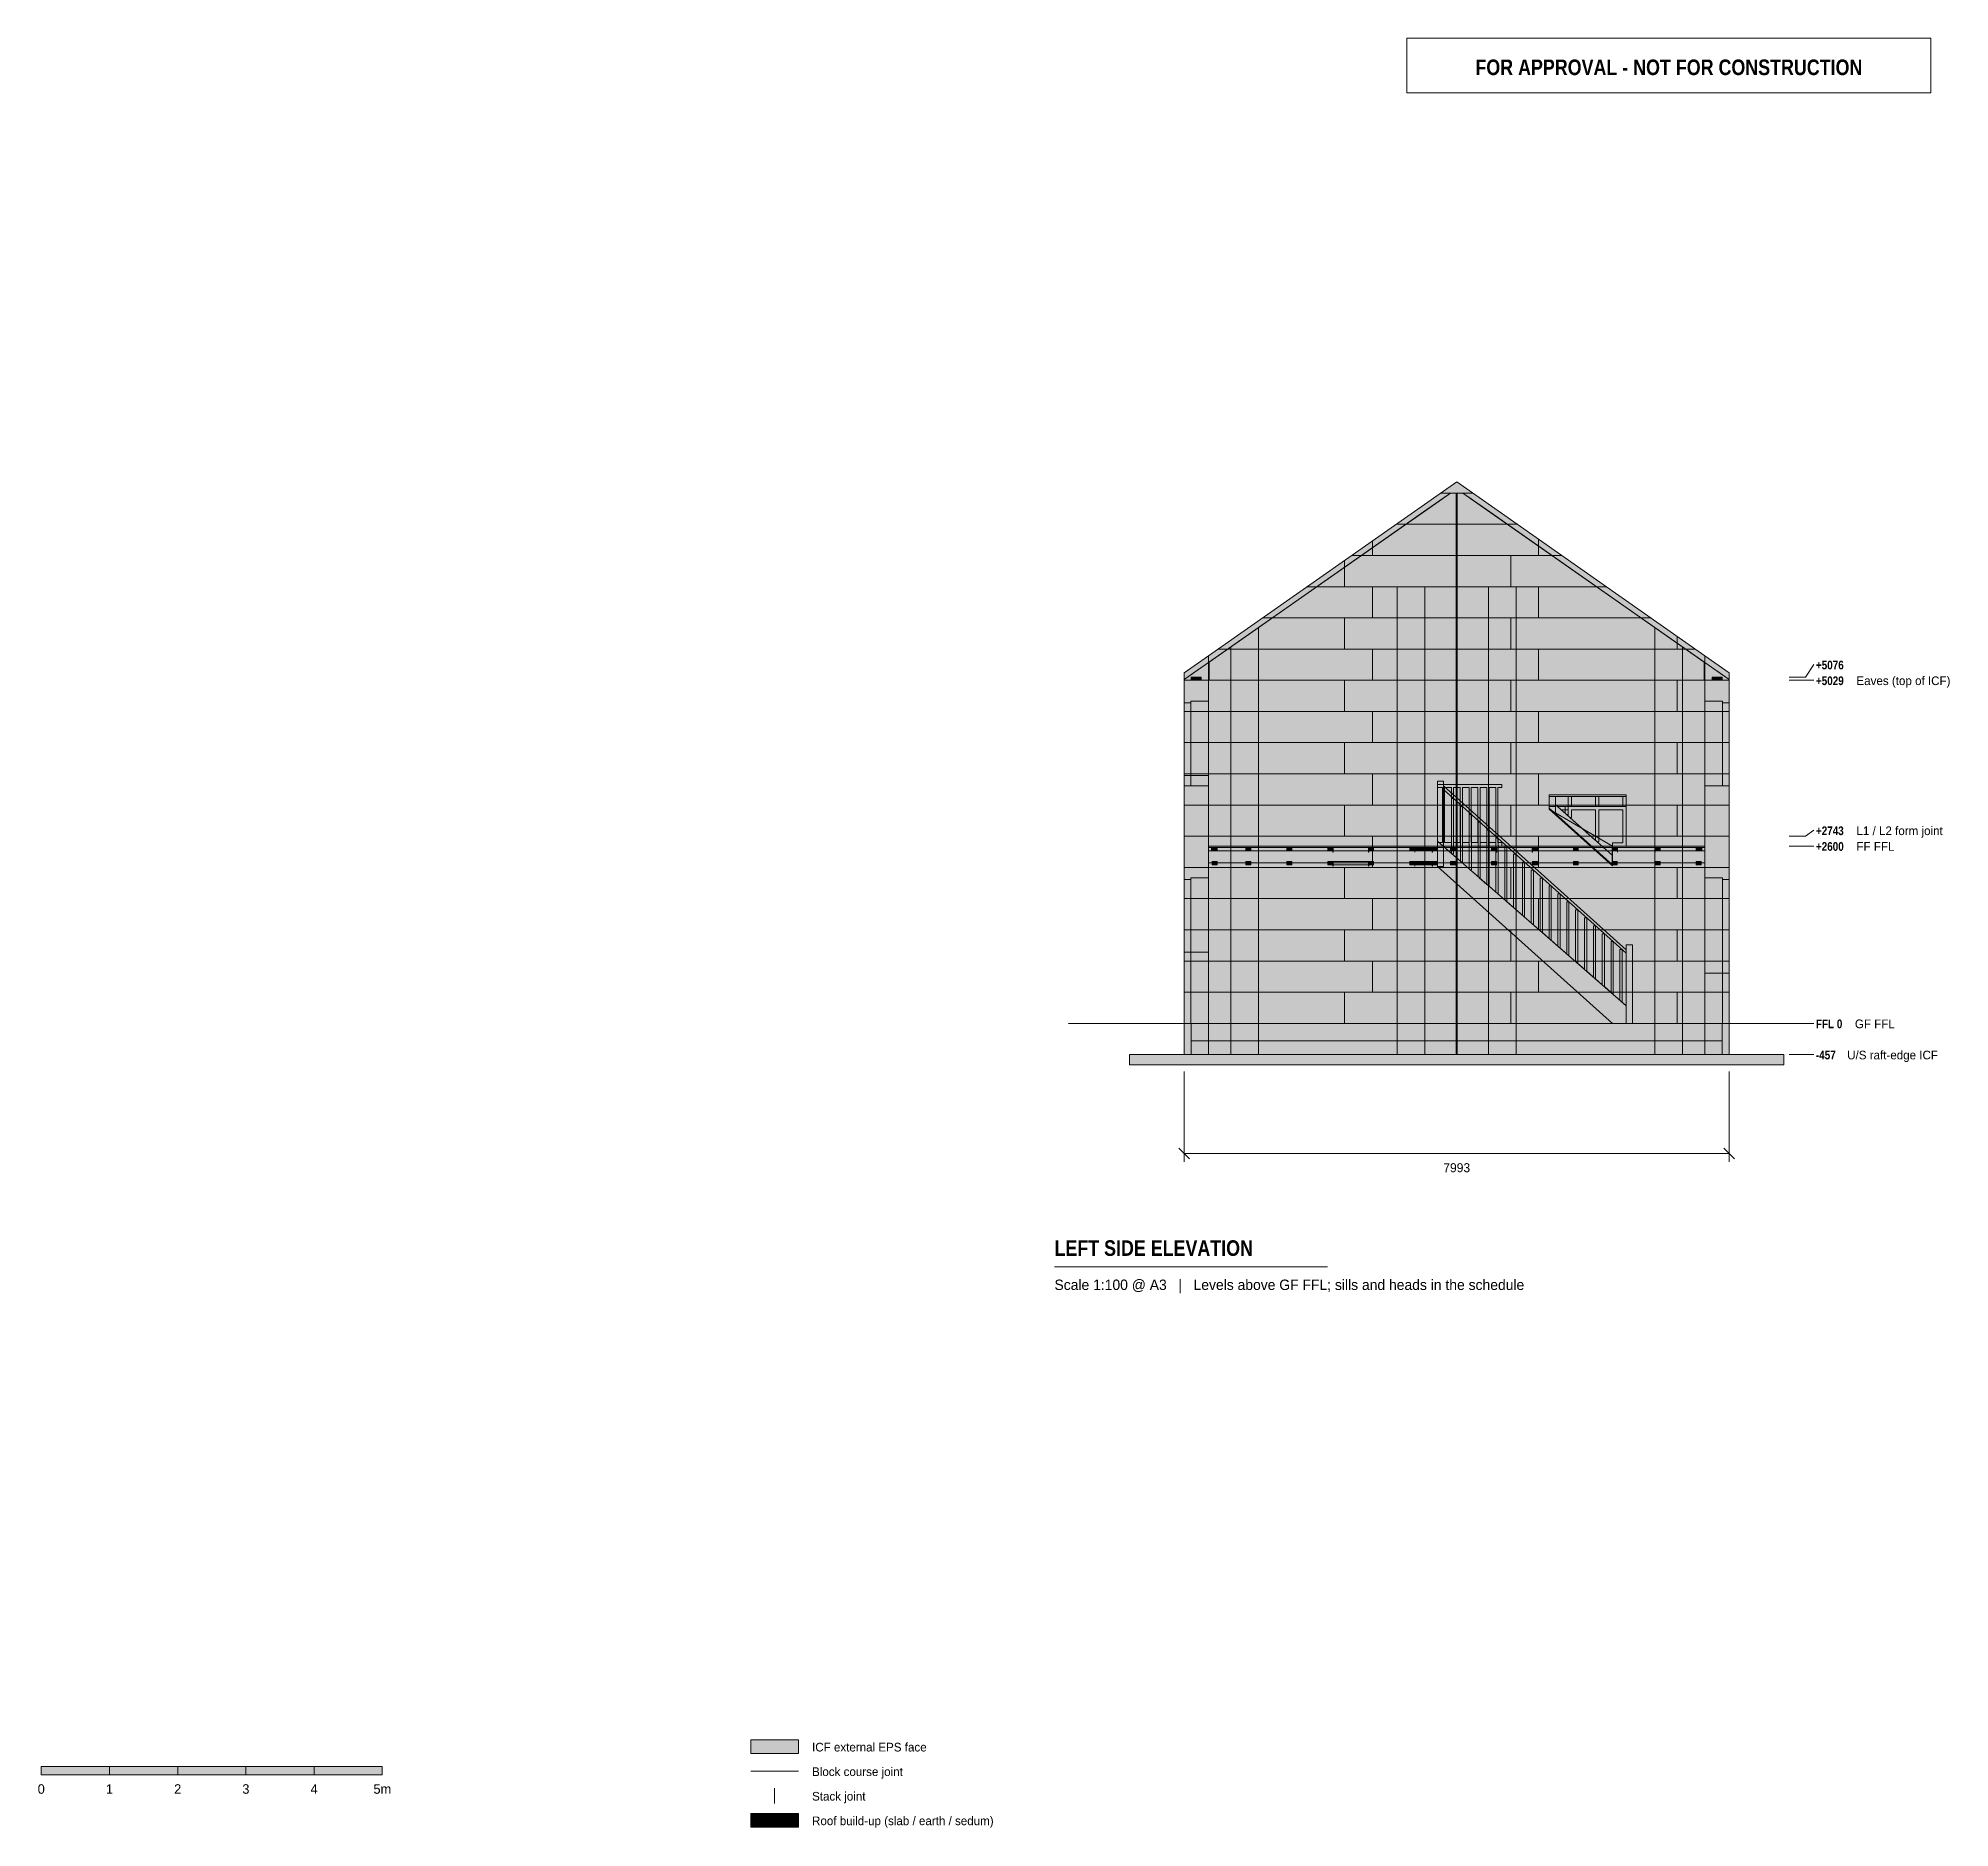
# Model space of a CAD drawing. Header units: millimetres. Extents: x -24790 to 3233, y -11789 to 14439.
import ezdxf
from ezdxf.enums import TextEntityAlignment as Align

# ---------------------------------------------------------------- set-up
doc = ezdxf.new("R2010")
doc.units = ezdxf.units.MM
doc.linetypes.add('DASHED', pattern=[1.524, 1.27, -0.254])
for name, color, linetype in [('FILL-BELOW', 7, 'Continuous'), ('FILL-C_B2D199', 7, 'Continuous'), ('FILL-C_CCB294', 7, 'Continuous'), ('FILL-EPS', 7, 'Continuous'), ('FILL-INK', 7, 'Continuous'), ('FILL-LIGHT', 7, 'Continuous'), ('FILL-TIMBER', 7, 'Continuous'), ('FILL-WHITE', 7, 'Continuous'), ('LINE-C_2E8C94', 7, 'Continuous'), ('LINE-C_337880', 7, 'Continuous'), ('LINE-INK', 7, 'Continuous'), ('LINE-RED', 7, 'Continuous'), ('LINE-STEEL', 7, 'Continuous'), ('LINE-STEEL-DASH', 7, 'DASHED'), ('LINE-STEEL_GREY', 7, 'Continuous'), ('LINE-TEAL_DK-DASH', 7, 'DASHED'), ('LINE-TIMBER_DK', 7, 'Continuous'), ('TEXT-INK', 7, 'Continuous'), ('TEXT-RED', 7, 'Continuous'), ('TEXT-STEEL', 7, 'Continuous'), ('TEXT-STEEL_GREY', 7, 'Continuous')]:
    doc.layers.add(name, color=color, linetype=linetype)
doc.styles.add('OpenSansCondensed-Bold', font='OpenSansCondensed-Bold.ttf')

msp = doc.modelspace()

# ---------------------------------------------------------------- texts
at = {"layer": 'TEXT-INK'}
for s, height, p in [('7993', 132.1, (-3995, -2181)), ('0', 140, (-24746, -11291)), ('1', 140, (-23746, -11291)), ('2', 140, (-22746, -11291)), ('3', 140, (-21746, -11291)), ('4', 140, (-20746, -11291)), ('5m', 139.7, (-19746, -11291))]:
    msp.add_text(s, height=height, dxfattribs=at).set_placement(p, align=Align.CENTER)
at = {"layer": 'TEXT-INK', "style": 'OpenSansCondensed-Bold'}
msp.add_text('LEFT SIDE ELEVATION', height=228.6, dxfattribs=at).set_placement((-9892, -3407))
at = {"layer": 'TEXT-INK'}
for s, p in [('ICF external EPS face', (-13446, -10671)), ('Block course joint', (-13446, -11031)), ('Stack joint', (-13446, -11391)), ('Roof build-up (slab / earth / sedum)', (-13446, -11751))]:
    msp.add_text(s, height=127, dxfattribs=at).set_placement(p)
at = {"layer": 'TEXT-RED', "style": 'OpenSansCondensed-Bold'}
msp.add_text('FOR APPROVAL - NOT FOR CONSTRUCTION', height=228.6, dxfattribs=at).set_placement((-885, 13899), align=Align.CENTER)
at = {"layer": 'TEXT-STEEL', "style": 'OpenSansCondensed-Bold'}
for s, p in [('+5076', (1270, 5189)), ('+5029', (1270, 4959)), ('+2743', (1270, 2760)), ('+2600', (1270, 2530)), ('FFL 0', (1270, -70)), ('-457', (1270, -527))]:
    msp.add_text(s, height=127, dxfattribs=at).set_placement(p)
at = {"layer": 'TEXT-STEEL'}
for s, p in [('Eaves (top of ICF)', (1865, 4959)), ('L1 / L2 form joint', (1865, 2760)), ('FF FFL', (1865, 2530)), ('GF FFL', (1842, -70)), ('U/S raft-edge ICF', (1729, -527))]:
    msp.add_text(s, height=127, dxfattribs=at).set_placement(p)
at = {"layer": 'TEXT-STEEL_GREY'}
msp.add_text('Scale 1:100 @ A3   |   Levels above GF FFL; sills and heads in the schedule', height=152.4, dxfattribs=at).set_placement((-9892, -3907))

# ---------------------------------------------------------------- hatches: boundary and pattern name
at = {"layer": 'FILL-BELOW', "true_color": 0x8c8c91}
h = msp.add_hatch(color=256, dxfattribs=at)
h.dxf.hatch_style = 1
h.paths.add_polyline_path([(-2639, 3328), (-2639, 3350), (-1513, 3350), (-1513, 3328)])
h = msp.add_hatch(color=256, dxfattribs=at)
h.dxf.hatch_style = 1
h.paths.add_polyline_path([(-2639, 3350), (-1513, 3350), (-1513, 3328), (-2639, 3328)])
h = msp.add_hatch(color=256, dxfattribs=at)
h.dxf.hatch_style = 1
h.paths.add_polyline_path([(-2639, 3328), (-2639, 3350), (-1513, 3350), (-1513, 3328)])
h = msp.add_hatch(color=256, dxfattribs=at)
h.dxf.hatch_style = 1
h.paths.add_polyline_path([(-2639, 3350), (-1513, 3350), (-1513, 3328), (-2639, 3328)])
h = msp.add_hatch(color=256, dxfattribs=at)
h.dxf.hatch_style = 1
h.paths.add_polyline_path([(-7636, 2578), (-7636, 2600), (-6356, 2600), (-3956, 2600), (-1556, 2600), (-356, 2600), (-356, 2578), (-1556, 2578), (-3956, 2578), (-6356, 2578)])
h = msp.add_hatch(color=256, dxfattribs=at)
h.dxf.hatch_style = 1
h.paths.add_polyline_path([(-7636, 2578), (-7636, 2600), (-7556, 2600), (-6356, 2600), (-5156, 2600), (-4278, 2600), (-4278, 2578), (-5156, 2578), (-6356, 2578), (-7556, 2578)])
h = msp.add_hatch(color=256, dxfattribs=at)
h.dxf.hatch_style = 1
h.paths.add_polyline_path([(-7636, 2600), (-7556, 2600), (-6356, 2600), (-3956, 2600), (-1556, 2600), (-356, 2600), (-356, 2578), (-1556, 2578), (-3956, 2578), (-6356, 2578), (-7556, 2578), (-7636, 2578)])
h = msp.add_hatch(color=256, dxfattribs=at)
h.dxf.hatch_style = 1
h.paths.add_polyline_path([(-7636, 2578), (-7636, 2600), (-7556, 2600), (-5156, 2600), (-2756, 2600), (-1556, 2600), (-356, 2600), (-356, 2578), (-2756, 2578), (-5156, 2578), (-6356, 2578), (-7556, 2578)])
h = msp.add_hatch(color=256, dxfattribs=at)
h.dxf.hatch_style = 1
h.paths.add_polyline_path([(-7636, 2600), (-7556, 2600), (-6356, 2600), (-3956, 2600), (-1556, 2600), (-356, 2600), (-356, 2578), (-1556, 2578), (-3956, 2578), (-6356, 2578), (-7556, 2578), (-7636, 2578)])
h = msp.add_hatch(color=256, dxfattribs=at)
h.dxf.hatch_style = 1
h.paths.add_polyline_path([(-7636, 2578), (-7636, 2600), (-7556, 2600), (-5156, 2600), (-2756, 2600), (-1556, 2600), (-356, 2600), (-356, 2578), (-2756, 2578), (-5156, 2578), (-6356, 2578), (-7556, 2578)])
h = msp.add_hatch(color=256, dxfattribs=at)
h.dxf.hatch_style = 1
h.paths.add_polyline_path([(-7636, 2600), (-7556, 2600), (-6356, 2600), (-3956, 2600), (-1556, 2600), (-356, 2600), (-356, 2578), (-1556, 2578), (-3956, 2578), (-6356, 2578), (-7556, 2578), (-7636, 2578)])
h = msp.add_hatch(color=256, dxfattribs=at)
h.dxf.hatch_style = 1
h.paths.add_polyline_path([(-7636, 2578), (-7636, 2600), (-7556, 2600), (-5156, 2600), (-2756, 2600), (-1556, 2600), (-356, 2600), (-356, 2578), (-2756, 2578), (-5156, 2578), (-6356, 2578), (-7556, 2578)])
h = msp.add_hatch(color=256, dxfattribs=at)
h.dxf.hatch_style = 1
h.paths.add_polyline_path([(-7636, 2600), (-7556, 2600), (-6356, 2600), (-3956, 2600), (-1556, 2600), (-356, 2600), (-356, 2578), (-1556, 2578), (-3956, 2578), (-6356, 2578), (-7556, 2578), (-7636, 2578)])
h = msp.add_hatch(color=256, dxfattribs=at)
h.dxf.hatch_style = 1
h.paths.add_polyline_path([(-7636, 2578), (-7636, 2600), (-7556, 2600), (-5156, 2600), (-2756, 2600), (-1556, 2600), (-356, 2600), (-356, 2578), (-2756, 2578), (-5156, 2578), (-6356, 2578), (-7556, 2578)])
h = msp.add_hatch(color=256, dxfattribs=at)
h.dxf.hatch_style = 1
h.paths.add_polyline_path([(-7636, 2600), (-356, 2600), (-356, 2578), (-356, 2578), (-7556, 2578), (-7636, 2578)])
h = msp.add_hatch(color=256, dxfattribs=at)
h.dxf.hatch_style = 1
h.paths.add_polyline_path([(-7636, 2578), (-7636, 2600), (-6356, 2600), (-3956, 2600), (-1556, 2600), (-356, 2600), (-356, 2578), (-1556, 2578), (-3956, 2578), (-6356, 2578)])
h = msp.add_hatch(color=256, dxfattribs=at)
h.dxf.hatch_style = 1
h.paths.add_polyline_path([(-7636, 2578), (-7636, 2600), (-7556, 2600), (-5156, 2600), (-2756, 2600), (-1556, 2600), (-356, 2600), (-356, 2578), (-2756, 2578), (-5156, 2578), (-6356, 2578), (-7556, 2578)])
h = msp.add_hatch(color=256, dxfattribs=at)
h.dxf.hatch_style = 1
h.paths.add_polyline_path([(-7636, 2600), (-7556, 2600), (-6356, 2600), (-3956, 2600), (-1556, 2600), (-356, 2600), (-356, 2578), (-1556, 2578), (-3956, 2578), (-6356, 2578), (-7556, 2578), (-7636, 2578)])
h = msp.add_hatch(color=256, dxfattribs=at)
h.dxf.hatch_style = 1
h.paths.add_polyline_path([(-7636, 2578), (-7636, 2600), (-7556, 2600), (-5156, 2600), (-2756, 2600), (-1556, 2600), (-356, 2600), (-356, 2578), (-2756, 2578), (-5156, 2578), (-6356, 2578), (-7556, 2578)])
h = msp.add_hatch(color=256, dxfattribs=at)
h.dxf.hatch_style = 1
h.paths.add_polyline_path([(-7636, 2600), (-7556, 2600), (-6356, 2600), (-3956, 2600), (-1556, 2600), (-356, 2600), (-356, 2578), (-1556, 2578), (-3956, 2578), (-6356, 2578), (-7556, 2578), (-7636, 2578)])
h = msp.add_hatch(color=256, dxfattribs=at)
h.dxf.hatch_style = 1
h.paths.add_polyline_path([(-7636, 2578), (-7636, 2600), (-7556, 2600), (-5156, 2600), (-2756, 2600), (-1556, 2600), (-356, 2600), (-356, 2578), (-2756, 2578), (-5156, 2578), (-6356, 2578), (-7556, 2578)])
h = msp.add_hatch(color=256, dxfattribs=at)
h.dxf.hatch_style = 1
h.paths.add_polyline_path([(-7636, 2600), (-7556, 2600), (-6356, 2600), (-3956, 2600), (-1556, 2600), (-356, 2600), (-356, 2578), (-1556, 2578), (-3956, 2578), (-6356, 2578), (-7556, 2578), (-7636, 2578)])
h = msp.add_hatch(color=256, dxfattribs=at)
h.dxf.hatch_style = 1
h.paths.add_polyline_path([(-7636, 2578), (-7636, 2600), (-7556, 2600), (-5156, 2600), (-2756, 2600), (-1556, 2600), (-356, 2600), (-356, 2578), (-2756, 2578), (-5156, 2578), (-6356, 2578), (-7556, 2578)])
h = msp.add_hatch(color=256, dxfattribs=at)
h.dxf.hatch_style = 1
h.paths.add_polyline_path([(-7636, 2600), (-7556, 2600), (-6356, 2600), (-3956, 2600), (-1556, 2600), (-356, 2600), (-356, 2578), (-1556, 2578), (-3956, 2578), (-6356, 2578), (-7556, 2578), (-7636, 2578)])
h = msp.add_hatch(color=256, dxfattribs=at)
h.dxf.hatch_style = 1
h.paths.add_polyline_path([(-7636, 2578), (-7636, 2600), (-7556, 2600), (-6356, 2600), (-5156, 2600), (-4278, 2600), (-4278, 2578), (-5156, 2578), (-6356, 2578), (-7556, 2578)])
h = msp.add_hatch(color=256, dxfattribs=at)
h.dxf.hatch_style = 1
h.paths.add_polyline_path([(-7636, 2600), (-356, 2600), (-356, 2578), (-356, 2578), (-7556, 2578), (-7636, 2578)])
h = msp.add_hatch(color=256, dxfattribs=at)
h.dxf.hatch_style = 1
h.paths.add_polyline_path([(-4278, 2600), (-4278, 2600), (-3956, 2600), (-3956, 2600), (-1713, 2600), (-1713, 2578), (-3956, 2578), (-3956, 2578), (-4278, 2578)])
h = msp.add_hatch(color=256, dxfattribs=at)
h.dxf.hatch_style = 1
h.paths.add_polyline_path([(-4278, 2578), (-4278, 2578), (-4278, 2600), (-2756, 2600), (-2756, 2600), (-1713, 2600), (-1713, 2600), (-1713, 2578), (-2756, 2578), (-2756, 2578), (-4278, 2578), (-4278, 2578)])
h = msp.add_hatch(color=256, dxfattribs=at)
h.dxf.hatch_style = 1
h.paths.add_polyline_path([(-4278, 2600), (-4278, 2600), (-3956, 2600), (-3956, 2600), (-1713, 2600), (-1713, 2578), (-3956, 2578), (-3956, 2578), (-4278, 2578)])
h = msp.add_hatch(color=256, dxfattribs=at)
h.dxf.hatch_style = 1
h.paths.add_polyline_path([(-4278, 2578), (-4278, 2578), (-4278, 2600), (-2756, 2600), (-2756, 2600), (-1713, 2600), (-1713, 2600), (-1713, 2578), (-2756, 2578), (-2756, 2578), (-4278, 2578), (-4278, 2578)])
h = msp.add_hatch(color=256, dxfattribs=at)
h.dxf.hatch_style = 1
h.paths.add_polyline_path([(-1713, 2600), (-1556, 2600), (-356, 2600), (-356, 2578), (-1556, 2578), (-1713, 2578)])
h = msp.add_hatch(color=256, dxfattribs=at)
h.dxf.hatch_style = 1
h.paths.add_polyline_path([(-1713, 2600), (-1556, 2600), (-356, 2600), (-356, 2578), (-1556, 2578), (-1713, 2578)])
at = {"layer": 'FILL-C_B2D199', "true_color": 0xb2d199}
h = msp.add_hatch(color=256, dxfattribs=at)
h.dxf.hatch_style = 1
h.paths.add_polyline_path([(-13886, -11781), (-13646, -11781), (-13646, -11581), (-13886, -11581)])
at = {"layer": 'FILL-C_CCB294', "true_color": 0xccb294}
h = msp.add_hatch(color=256, dxfattribs=at)
h.dxf.hatch_style = 1
h.paths.add_polyline_path([(-14116, -11781), (-13886, -11781), (-13886, -11581), (-14116, -11581)])
at = {"layer": 'FILL-EPS', "true_color": 0xccffff}
h = msp.add_hatch(color=256, dxfattribs=at)
h.dxf.hatch_style = 1
h.paths.add_polyline_path([(-7637, 2743), (-7637, 2743), (-7636, 2743), (-7636, 5387), (-3996, 7936), (-356, 5387), (-356, 2743), (-7636, 2743)])
h = msp.add_hatch(color=256, dxfattribs=at)
h.dxf.hatch_style = 1
h.paths.add_polyline_path([(-7636, 2743), (-7636, 2743), (-7636, 2743), (-7636, 5387), (-3996, 7936), (-3996, 7936), (-3996, 7936), (-3996, 7936), (-3996, 7936), (-3996, 7936), (-3996, 7936), (-356, 5387), (-356, 2743), (-7636, 2743)])
h = msp.add_hatch(color=256, dxfattribs=at)
h.dxf.hatch_style = 1
h.paths.add_polyline_path([(-7636, 2743), (-7636, 5288), (-4088, 7772), (-3904, 7772), (-3788, 7692), (-3787, 7690), (-3787, 7690), (-3787, 7690), (-3787, 7690), (-356, 5288), (-356, 2743)])
h = msp.add_hatch(color=256, dxfattribs=at)
h.dxf.hatch_style = 1
h.paths.add_polyline_path([(-7636, 2743), (-7636, 2743), (-7636, 5288), (-7636, 5288), (-7636, 5288), (-7636, 5288), (-7626, 5295), (-4088, 7772), (-3904, 7772), (-3904, 7772), (-3904, 7772), (-3559, 7531), (-3559, 7531), (-366, 5295), (-356, 5288), (-356, 5029), (-356, 5029), (-356, 2743), (-356, 2743)])
h = msp.add_hatch(color=256, dxfattribs=at)
h.dxf.hatch_style = 1
h.paths.add_polyline_path([(-7636, 2743), (-7636, 5029), (-7626, 5029), (-7626, 5295), (-4433, 7531), (-4433, 7531), (-4432, 7532), (-4432, 7532), (-4181, 7707), (-4088, 7772), (-4088, 7772), (-4088, 7772), (-3904, 7772), (-366, 5295), (-366, 5029), (-356, 5029), (-356, 2743)])
h = msp.add_hatch(color=256, dxfattribs=at)
h.dxf.hatch_style = 1
h.paths.add_polyline_path([(-7636, 2743), (-7636, 5288), (-4205, 7690), (-4205, 7690), (-4204, 7692), (-4204, 7692), (-4204, 7691), (-4088, 7772), (-3904, 7772), (-356, 5288), (-356, 2743)])
h = msp.add_hatch(color=256, dxfattribs=at)
h.dxf.hatch_style = 1
h.paths.add_polyline_path([(-7992, 5138), (-7992, 5138), (-7636, 5387), (-7636, 5029), (-7636, 5029), (-7636, 5029), (-7636, 5029), (-7636, 5029), (-7992, 5029)])
h = msp.add_hatch(color=256, dxfattribs=at)
h.dxf.hatch_style = 1
h.paths.add_polyline_path([(-7992, 5138), (-7992, 5138), (-7636, 5387), (-7636, 5029), (-7636, 5029), (-7636, 5029), (-7636, 5029), (-7636, 5029), (-7992, 5029)])
h = msp.add_hatch(color=256, dxfattribs=at)
h.dxf.hatch_style = 1
h.paths.add_polyline_path([(-356, 5029), (-356, 5387), (0, 5138), (0, 5138), (0, 5138), (0, 5029), (-356, 5029)])
h = msp.add_hatch(color=256, dxfattribs=at)
h.dxf.hatch_style = 1
h.paths.add_polyline_path([(-356, 5387), (0, 5138), (0, 5029), (-356, 5029)])
h = msp.add_hatch(color=256, dxfattribs=at)
h.dxf.hatch_style = 1
h.paths.add_polyline_path([(-7992, 2743), (-7992, 2743), (-7992, 5039), (-7636, 5288), (-7636, 5289), (-7636, 5288), (-7636, 5288), (-7636, 5288), (-7636, 2743)])
h = msp.add_hatch(color=256, dxfattribs=at)
h.dxf.hatch_style = 1
h.paths.add_polyline_path([(-7992, 5031), (-7992, 5029), (-7992, 5039), (-7862, 5130), (-7861, 5130), (-7861, 5130), (-7860, 5131), (-7860, 5131), (-7636, 5288), (-7636, 5031), (-7636, 5030), (-7636, 5029), (-7636, 5029), (-7636, 2743), (-7636, 2743), (-7636, 2743), (-7992, 2743), (-7992, 5029), (-7992, 5029), (-7992, 5031)])
h = msp.add_hatch(color=256, dxfattribs=at)
h.dxf.hatch_style = 1
h.paths.add_polyline_path([(-7992, 5029), (-7992, 5039), (-7636, 5288), (-7636, 5288), (-7636, 5029)])
h = msp.add_hatch(color=256, dxfattribs=at)
h.dxf.hatch_style = 1
h.paths.add_polyline_path([(-7992, 2743), (-7992, 2743), (-7992, 5039), (-7992, 5039), (-7992, 5039), (-7992, 5039), (-7992, 5039), (-7636, 5288), (-7636, 4213), (-7636, 4213), (-7636, 2743)])
h = msp.add_hatch(color=256, dxfattribs=at)
h.dxf.hatch_style = 1
h.paths.add_polyline_path([(-7636, 5029), (-7636, 5029), (-7636, 5288), (-7626, 5295), (-7626, 5295), (-7626, 5295), (-7626, 5295), (-7626, 5295), (-7626, 5029)])
h = msp.add_hatch(color=256, dxfattribs=at)
h.dxf.hatch_style = 1
h.paths.add_polyline_path([(-366, 5029), (-366, 5029), (-366, 5029), (-366, 5295), (-356, 5288), (-356, 5029)])
h = msp.add_hatch(color=256, dxfattribs=at)
h.dxf.hatch_style = 1
h.paths.add_polyline_path([(-356, 5290), (-356, 5290), (-356, 5290), (-356, 5290), (-356, 5288), (0, 5039), (0, 4212), (0, 4212), (0, 2743), (0, 2743), (-356, 2743), (-356, 5288), (-356, 5288), (-356, 5288), (-356, 5288), (-356, 5288), (-356, 5290)])
h = msp.add_hatch(color=256, dxfattribs=at)
h.dxf.hatch_style = 1
h.paths.add_polyline_path([(-356, 2743), (-356, 5288), (0, 5039), (0, 4214), (0, 4213), (0, 2743)])
h = msp.add_hatch(color=256, dxfattribs=at)
h.dxf.hatch_style = 1
h.paths.add_polyline_path([(-356, 2742), (-356, 5029), (-356, 5029), (-356, 5029), (-356, 5288), (-356, 5288), (-356, 5288), (-356, 5288), (0, 5039), (0, 5030), (0, 5029), (0, 5029), (0, 4214), (0, 4213), (0, 4213), (0, 2743), (-356, 2743)])
h = msp.add_hatch(color=256, dxfattribs=at)
h.dxf.hatch_style = 1
h.paths.add_polyline_path([(-356, 5029), (-356, 5288), (-130, 5130), (-130, 5130), (0, 5039), (0, 5039), (0, 5039), (0, 5039), (0, 5029), (-356, 5029), (-356, 5029)])
h = msp.add_hatch(color=256, dxfattribs=at)
h.dxf.hatch_style = 1
h.paths.add_polyline_path([(-7992, 2743), (-7992, 2743), (-7992, 5029), (-7992, 5029), (-7636, 5029), (-7636, 5030), (-7636, 5029), (-7636, 2743), (-7636, 2743), (-7636, 2743), (-7636, 2743)])
h = msp.add_hatch(color=256, dxfattribs=at)
h.dxf.hatch_style = 1
h.paths.add_polyline_path([(-7992, 2743), (-7992, 2743), (-7992, 5029), (-7636, 5029), (-7636, 5029), (-7636, 2743)])
h = msp.add_hatch(color=256, dxfattribs=at)
h.dxf.hatch_style = 1
h.paths.add_polyline_path([(-7992, 5029), (-7636, 5029), (-7636, 2743), (-7636, 2743), (-7992, 2743), (-7992, 5029)])
h = msp.add_hatch(color=256, dxfattribs=at)
h.dxf.hatch_style = 1
h.paths.add_polyline_path([(-356, 2742), (-356, 2742), (-356, 2742), (-356, 2743), (-356, 2743), (-356, 5029), (-356, 5029), (-356, 5030), (-356, 5029), (0, 5029), (0, 4215), (0, 4214), (0, 4214), (0, 4213), (0, 2743), (-356, 2743), (-356, 2742), (-356, 2742), (-356, 2742)])
h = msp.add_hatch(color=256, dxfattribs=at)
h.dxf.hatch_style = 1
h.paths.add_polyline_path([(-356, 2743), (-356, 2743), (-356, 5029), (0, 5029), (0, 2743), (-356, 2743)])
h = msp.add_hatch(color=256, dxfattribs=at)
h.dxf.hatch_style = 1
h.paths.add_polyline_path([(-356, 5029), (0, 5029), (0, 2743), (0, 2743), (0, 2743), (-356, 2743)])
h = msp.add_hatch(color=256, dxfattribs=at)
h.dxf.hatch_style = 1
h.paths.add_polyline_path([(-7992, 4700), (-7891, 4700), (-7891, 3633), (-7891, 3633), (-7992, 3633), (-7992, 4700)])
h = msp.add_hatch(color=256, dxfattribs=at)
h.dxf.hatch_style = 1
h.paths.add_polyline_path([(-7992, 3633), (-7992, 3633), (-7992, 4700), (-7891, 4700), (-7891, 4700), (-7891, 3633)])
h = msp.add_hatch(color=256, dxfattribs=at)
h.dxf.hatch_style = 1
h.paths.add_polyline_path([(-7992, 4700), (-7891, 4700), (-7891, 3480), (-7992, 3480)])
h = msp.add_hatch(color=256, dxfattribs=at)
h.dxf.hatch_style = 1
h.paths.add_polyline_path([(-7992, 3480), (-7992, 4700), (-7891, 4700), (-7891, 3480)])
h = msp.add_hatch(color=256, dxfattribs=at)
h.dxf.hatch_style = 1
h.paths.add_polyline_path([(-7992, 4700), (-7891, 4700), (-7891, 3480), (-7992, 3480)])
h = msp.add_hatch(color=256, dxfattribs=at)
h.dxf.hatch_style = 1
h.paths.add_polyline_path([(-7992, 3480), (-7992, 4700), (-7891, 4700), (-7891, 3480)])
h = msp.add_hatch(color=256, dxfattribs=at)
h.dxf.hatch_style = 1
h.paths.add_polyline_path([(-7992, 4700), (-7891, 4700), (-7891, 3633), (-7891, 3633), (-7992, 3633), (-7992, 4700)])
h = msp.add_hatch(color=256, dxfattribs=at)
h.dxf.hatch_style = 1
h.paths.add_polyline_path([(-7992, 3633), (-7992, 3633), (-7992, 4700), (-7891, 4700), (-7891, 4700), (-7891, 3633)])
h = msp.add_hatch(color=256, dxfattribs=at)
h.dxf.hatch_style = 1
h.paths.add_polyline_path([(-7891, 4725), (-7636, 4725), (-7636, 3633), (-7891, 3633)])
h = msp.add_hatch(color=256, dxfattribs=at)
h.dxf.hatch_style = 1
h.paths.add_polyline_path([(-7891, 3633), (-7891, 4725), (-7636, 4725), (-7636, 3633)])
h = msp.add_hatch(color=256, dxfattribs=at)
h.dxf.hatch_style = 1
h.paths.add_polyline_path([(-7891, 4725), (-7636, 4725), (-7636, 3480), (-7636, 3480), (-7891, 3480), (-7891, 4725)])
h = msp.add_hatch(color=256, dxfattribs=at)
h.dxf.hatch_style = 1
h.paths.add_polyline_path([(-7891, 3480), (-7891, 3480), (-7891, 4725), (-7636, 4725), (-7636, 4725), (-7636, 3480)])
h = msp.add_hatch(color=256, dxfattribs=at)
h.dxf.hatch_style = 1
h.paths.add_polyline_path([(-7891, 4725), (-7636, 4725), (-7636, 3480), (-7636, 3480), (-7891, 3480), (-7891, 4725)])
h = msp.add_hatch(color=256, dxfattribs=at)
h.dxf.hatch_style = 1
h.paths.add_polyline_path([(-7891, 3480), (-7891, 3480), (-7891, 4725), (-7636, 4725), (-7636, 4725), (-7636, 3480)])
h = msp.add_hatch(color=256, dxfattribs=at)
h.dxf.hatch_style = 1
h.paths.add_polyline_path([(-7891, 4725), (-7636, 4725), (-7636, 3633), (-7891, 3633)])
h = msp.add_hatch(color=256, dxfattribs=at)
h.dxf.hatch_style = 1
h.paths.add_polyline_path([(-7891, 3633), (-7891, 4725), (-7636, 4725), (-7636, 3633)])
h = msp.add_hatch(color=256, dxfattribs=at)
h.dxf.hatch_style = 1
h.paths.add_polyline_path([(-356, 4725), (-101, 4725), (-101, 3480), (-356, 3480)])
h = msp.add_hatch(color=256, dxfattribs=at)
h.dxf.hatch_style = 1
h.paths.add_polyline_path([(-356, 3480), (-356, 4725), (-101, 4725), (-101, 3480)])
h = msp.add_hatch(color=256, dxfattribs=at)
h.dxf.hatch_style = 1
h.paths.add_polyline_path([(-356, 4725), (-101, 4725), (-101, 3480), (-356, 3480)])
h = msp.add_hatch(color=256, dxfattribs=at)
h.dxf.hatch_style = 1
h.paths.add_polyline_path([(-356, 3480), (-356, 4725), (-101, 4725), (-101, 3480)])
h = msp.add_hatch(color=256, dxfattribs=at)
h.dxf.hatch_style = 1
h.paths.add_polyline_path([(-356, 4725), (-101, 4725), (-101, 3480), (-356, 3480)])
h = msp.add_hatch(color=256, dxfattribs=at)
h.dxf.hatch_style = 1
h.paths.add_polyline_path([(-356, 3480), (-356, 4725), (-101, 4725), (-101, 3480)])
h = msp.add_hatch(color=256, dxfattribs=at)
h.dxf.hatch_style = 1
h.paths.add_polyline_path([(-356, 4725), (-101, 4725), (-101, 3480), (-356, 3480)])
h = msp.add_hatch(color=256, dxfattribs=at)
h.dxf.hatch_style = 1
h.paths.add_polyline_path([(-356, 3480), (-356, 4725), (-101, 4725), (-101, 3480)])
h = msp.add_hatch(color=256, dxfattribs=at)
h.dxf.hatch_style = 1
h.paths.add_polyline_path([(-101, 4700), (0, 4700), (0, 3480), (-101, 3480)])
h = msp.add_hatch(color=256, dxfattribs=at)
h.dxf.hatch_style = 1
h.paths.add_polyline_path([(-101, 3480), (-101, 4700), (0, 4700), (0, 3480)])
h = msp.add_hatch(color=256, dxfattribs=at)
h.dxf.hatch_style = 1
h.paths.add_polyline_path([(-101, 4700), (0, 4700), (0, 3480), (-101, 3480)])
h = msp.add_hatch(color=256, dxfattribs=at)
h.dxf.hatch_style = 1
h.paths.add_polyline_path([(-101, 3480), (-101, 4700), (0, 4700), (0, 3480)])
h = msp.add_hatch(color=256, dxfattribs=at)
h.dxf.hatch_style = 1
h.paths.add_polyline_path([(-101, 4700), (0, 4700), (0, 3480), (-101, 3480)])
h = msp.add_hatch(color=256, dxfattribs=at)
h.dxf.hatch_style = 1
h.paths.add_polyline_path([(-101, 3480), (-101, 4700), (0, 4700), (0, 3480)])
h = msp.add_hatch(color=256, dxfattribs=at)
h.dxf.hatch_style = 1
h.paths.add_polyline_path([(-101, 4700), (0, 4700), (0, 3480), (-101, 3480)])
h = msp.add_hatch(color=256, dxfattribs=at)
h.dxf.hatch_style = 1
h.paths.add_polyline_path([(-101, 3480), (-101, 4700), (0, 4700), (0, 3480)])
h = msp.add_hatch(color=256, dxfattribs=at)
h.dxf.hatch_style = 1
h.paths.add_polyline_path([(-7992, 0), (-7992, 0), (-7992, 0), (-7992, 2743), (-7636, 2743), (-7636, 2745), (-7636, 2745), (-7636, 0), (-7636, 0), (-7636, 0), (-7636, 0)])
h = msp.add_hatch(color=256, dxfattribs=at)
h.dxf.hatch_style = 1
h.paths.add_polyline_path([(-7992, 0), (-7992, 2743), (-7636, 2743), (-7636, 0)])
h = msp.add_hatch(color=256, dxfattribs=at)
h.dxf.hatch_style = 1
h.paths.add_polyline_path([(-7992, 2743), (-7636, 2743), (-7636, 2743), (-7636, 2743), (-7636, 2743), (-7636, 0), (-7636, 0), (-7636, 0), (-7636, -2), (-7636, -2), (-7636, 0), (-7992, 0), (-7992, 2743)])
h = msp.add_hatch(color=256, dxfattribs=at)
h.dxf.hatch_style = 1
h.paths.add_polyline_path([(-7992, 0), (-7992, 0), (-7992, 2743), (-7636, 2743), (-7636, 2743), (-7636, 0)])
h = msp.add_hatch(color=256, dxfattribs=at)
h.dxf.hatch_style = 1
h.paths.add_polyline_path([(-7992, 2743), (-7636, 2743), (-7636, 0), (-7636, 0), (-7992, 0), (-7992, 2743)])
h = msp.add_hatch(color=256, dxfattribs=at)
h.dxf.hatch_style = 1
h.paths.add_polyline_path([(-7992, 2743), (-7636, 2743), (-7636, 0), (-7992, 0)])
h = msp.add_hatch(color=256, dxfattribs=at)
h.dxf.hatch_style = 1
h.paths.add_polyline_path([(-7636, 0), (-7636, 0), (-7636, 2743), (-356, 2743), (-356, 0), (-7636, 0)])
h = msp.add_hatch(color=256, dxfattribs=at)
h.dxf.hatch_style = 1
h.paths.add_polyline_path([(-7636, 2743), (-7636, 2743), (-7636, 2743), (-356, 2743), (-356, 0), (-356, 0), (-7636, 0)])
h = msp.add_hatch(color=256, dxfattribs=at)
h.dxf.hatch_style = 1
h.paths.add_polyline_path([(-7636, 2743), (-7636, 2742), (-7636, 2742), (-7636, 2742), (-7636, 2742)])
h = msp.add_hatch(color=256, dxfattribs=at)
h.dxf.hatch_style = 1
h.paths.add_polyline_path([(-7636, 0), (-7636, 2743), (-356, 2743), (-356, 0)])
h = msp.add_hatch(color=256, dxfattribs=at)
h.dxf.hatch_style = 1
h.paths.add_polyline_path([(-7636, 2743), (-7636, 2743), (-356, 2743), (-356, 0), (-7636, 0), (-7636, 2743)])
h = msp.add_hatch(color=256, dxfattribs=at)
h.dxf.hatch_style = 1
h.paths.add_polyline_path([(-7636, 0), (-7636, 0), (-7636, 2743), (-356, 2743), (-356, 0), (-7636, 0)])
h = msp.add_hatch(color=256, dxfattribs=at)
h.dxf.hatch_style = 1
h.paths.add_polyline_path([(-7636, 2743), (-7636, 2743), (-7636, 2743), (-356, 2743), (-356, 0), (-356, 0), (-7636, 0)])
h = msp.add_hatch(color=256, dxfattribs=at)
h.dxf.hatch_style = 1
h.paths.add_polyline_path([(-356, 2745), (-356, 2743), (0, 2743), (0, 0), (0, 0), (0, 0), (-356, 0), (-356, 0), (-356, 0), (-356, 2743), (-356, 2743), (-356, 2743), (-356, 2745)])
h = msp.add_hatch(color=256, dxfattribs=at)
h.dxf.hatch_style = 1
h.paths.add_polyline_path([(-356, 0), (-356, 0), (-356, 2743), (0, 2743), (0, 2743), (0, 2743), (0, 0)])
h = msp.add_hatch(color=256, dxfattribs=at)
h.dxf.hatch_style = 1
h.paths.add_polyline_path([(-356, 2742), (-356, 2743), (-356, 2742)])
h = msp.add_hatch(color=256, dxfattribs=at)
h.dxf.hatch_style = 1
h.paths.add_polyline_path([(-356, 0), (-356, 2743), (0, 2743), (0, 2743), (0, 0)])
h = msp.add_hatch(color=256, dxfattribs=at)
h.dxf.hatch_style = 1
h.paths.add_polyline_path([(-356, 2743), (-356, 2743), (-356, 2743), (0, 2743), (0, 0), (0, 0), (0, 0), (-356, 0)])
h = msp.add_hatch(color=256, dxfattribs=at)
h.dxf.hatch_style = 1
h.paths.add_polyline_path([(-356, -2), (-356, -2), (-356, 2743), (-356, 2743), (-356, 2743), (0, 2743), (0, 2743), (0, 0), (-356, 0)])
h = msp.add_hatch(color=256, dxfattribs=at)
h.dxf.hatch_style = 1
h.paths.add_polyline_path([(-356, 2743), (-356, 2743), (0, 2743), (0, 0), (-356, 0), (-356, 2743)])
h = msp.add_hatch(color=256, dxfattribs=at)
h.dxf.hatch_style = 1
h.paths.add_polyline_path([(-7992, 2109), (-7891, 2109), (-7891, 1042), (-7891, 1042), (-7992, 1042), (-7992, 2109)])
h = msp.add_hatch(color=256, dxfattribs=at)
h.dxf.hatch_style = 1
h.paths.add_polyline_path([(-7992, 1042), (-7992, 1042), (-7992, 2109), (-7891, 2109), (-7891, 2109), (-7891, 1042)])
h = msp.add_hatch(color=256, dxfattribs=at)
h.dxf.hatch_style = 1
h.paths.add_polyline_path([(-7992, 2109), (-7891, 2109), (-7891, 1042), (-7891, 1042), (-7992, 1042), (-7992, 2109)])
h = msp.add_hatch(color=256, dxfattribs=at)
h.dxf.hatch_style = 1
h.paths.add_polyline_path([(-7992, 1042), (-7992, 1042), (-7992, 2109), (-7891, 2109), (-7891, 2109), (-7891, 1042)])
h = msp.add_hatch(color=256, dxfattribs=at)
h.dxf.hatch_style = 1
h.paths.add_polyline_path([(-7992, 2109), (-7891, 2109), (-7891, 0), (-7891, 0), (-7992, 0)])
h = msp.add_hatch(color=256, dxfattribs=at)
h.dxf.hatch_style = 1
h.paths.add_polyline_path([(-7992, 0), (-7992, 0), (-7992, 2109), (-7891, 2109), (-7891, 0)])
h = msp.add_hatch(color=256, dxfattribs=at)
h.dxf.hatch_style = 1
h.paths.add_polyline_path([(-7992, 2109), (-7891, 2109), (-7891, 0), (-7891, 0), (-7992, 0)])
h = msp.add_hatch(color=256, dxfattribs=at)
h.dxf.hatch_style = 1
h.paths.add_polyline_path([(-7992, 0), (-7992, 0), (-7992, 2109), (-7891, 2109), (-7891, 0)])
h = msp.add_hatch(color=256, dxfattribs=at)
h.dxf.hatch_style = 1
h.paths.add_polyline_path([(-7992, 2109), (-7891, 2109), (-7891, 1042), (-7891, 1042), (-7992, 1042), (-7992, 2109)])
h = msp.add_hatch(color=256, dxfattribs=at)
h.dxf.hatch_style = 1
h.paths.add_polyline_path([(-7992, 1042), (-7992, 1042), (-7992, 2109), (-7891, 2109), (-7891, 2109), (-7891, 1042)])
h = msp.add_hatch(color=256, dxfattribs=at)
h.dxf.hatch_style = 1
h.paths.add_polyline_path([(-7992, 2109), (-7891, 2109), (-7891, 1042), (-7891, 1042), (-7992, 1042), (-7992, 2109)])
h = msp.add_hatch(color=256, dxfattribs=at)
h.dxf.hatch_style = 1
h.paths.add_polyline_path([(-7992, 1042), (-7992, 1042), (-7992, 2109), (-7891, 2109), (-7891, 2109), (-7891, 1042)])
h = msp.add_hatch(color=256, dxfattribs=at)
h.dxf.hatch_style = 1
h.paths.add_polyline_path([(-7891, 2134), (-7636, 2134), (-7636, 1042), (-7891, 1042)])
h = msp.add_hatch(color=256, dxfattribs=at)
h.dxf.hatch_style = 1
h.paths.add_polyline_path([(-7891, 1042), (-7891, 2134), (-7636, 2134), (-7636, 1042)])
h = msp.add_hatch(color=256, dxfattribs=at)
h.dxf.hatch_style = 1
h.paths.add_polyline_path([(-7891, 2134), (-7636, 2134), (-7636, 1042), (-7891, 1042)])
h = msp.add_hatch(color=256, dxfattribs=at)
h.dxf.hatch_style = 1
h.paths.add_polyline_path([(-7891, 1042), (-7891, 2134), (-7636, 2134), (-7636, 1042)])
h = msp.add_hatch(color=256, dxfattribs=at)
h.dxf.hatch_style = 1
h.paths.add_polyline_path([(-7891, 2134), (-7636, 2134), (-7636, 0), (-7891, 0)])
h = msp.add_hatch(color=256, dxfattribs=at)
h.dxf.hatch_style = 1
h.paths.add_polyline_path([(-7891, 0), (-7891, 2134), (-7636, 2134), (-7636, 0)])
h = msp.add_hatch(color=256, dxfattribs=at)
h.dxf.hatch_style = 1
h.paths.add_polyline_path([(-7891, 2134), (-7636, 2134), (-7636, 0), (-7891, 0)])
h = msp.add_hatch(color=256, dxfattribs=at)
h.dxf.hatch_style = 1
h.paths.add_polyline_path([(-7891, 0), (-7891, 2134), (-7636, 2134), (-7636, 0)])
h = msp.add_hatch(color=256, dxfattribs=at)
h.dxf.hatch_style = 1
h.paths.add_polyline_path([(-7891, 2134), (-7636, 2134), (-7636, 1042), (-7891, 1042)])
h = msp.add_hatch(color=256, dxfattribs=at)
h.dxf.hatch_style = 1
h.paths.add_polyline_path([(-7891, 1042), (-7891, 2134), (-7636, 2134), (-7636, 1042)])
h = msp.add_hatch(color=256, dxfattribs=at)
h.dxf.hatch_style = 1
h.paths.add_polyline_path([(-7891, 2134), (-7636, 2134), (-7636, 1042), (-7891, 1042)])
h = msp.add_hatch(color=256, dxfattribs=at)
h.dxf.hatch_style = 1
h.paths.add_polyline_path([(-7891, 1042), (-7891, 2134), (-7636, 2134), (-7636, 1042)])
h = msp.add_hatch(color=256, dxfattribs=at)
h.dxf.hatch_style = 1
h.paths.add_polyline_path([(-356, 2134), (-101, 2134), (-101, 0), (-356, 0)])
h = msp.add_hatch(color=256, dxfattribs=at)
h.dxf.hatch_style = 1
h.paths.add_polyline_path([(-356, 0), (-356, 0), (-356, 2134), (-101, 2134), (-101, 2134), (-101, 2134), (-101, 0)])
h = msp.add_hatch(color=256, dxfattribs=at)
h.dxf.hatch_style = 1
h.paths.add_polyline_path([(-356, 2134), (-101, 2134), (-101, 737), (-101, 737), (-101, 737), (-356, 737)])
h = msp.add_hatch(color=256, dxfattribs=at)
h.dxf.hatch_style = 1
h.paths.add_polyline_path([(-356, 737), (-356, 737), (-356, 2134), (-101, 2134), (-101, 737)])
h = msp.add_hatch(color=256, dxfattribs=at)
h.dxf.hatch_style = 1
h.paths.add_polyline_path([(-356, 2134), (-101, 2134), (-101, 737), (-101, 737), (-101, 737), (-356, 737)])
h = msp.add_hatch(color=256, dxfattribs=at)
h.dxf.hatch_style = 1
h.paths.add_polyline_path([(-356, 737), (-356, 737), (-356, 2134), (-101, 2134), (-101, 737)])
h = msp.add_hatch(color=256, dxfattribs=at)
h.dxf.hatch_style = 1
h.paths.add_polyline_path([(-356, 2134), (-101, 2134), (-101, 0), (-356, 0)])
h = msp.add_hatch(color=256, dxfattribs=at)
h.dxf.hatch_style = 1
h.paths.add_polyline_path([(-356, 0), (-356, 0), (-356, 2134), (-101, 2134), (-101, 2134), (-101, 2134), (-101, 0)])
h = msp.add_hatch(color=256, dxfattribs=at)
h.dxf.hatch_style = 1
h.paths.add_polyline_path([(-101, 2109), (0, 2109), (0, 0), (0, 0), (-101, 0)])
h = msp.add_hatch(color=256, dxfattribs=at)
h.dxf.hatch_style = 1
h.paths.add_polyline_path([(-101, 0), (-101, 2109), (0, 2109), (0, 0)])
h = msp.add_hatch(color=256, dxfattribs=at)
h.dxf.hatch_style = 1
h.paths.add_polyline_path([(-101, 2109), (0, 2109), (0, 737), (-101, 737)])
h = msp.add_hatch(color=256, dxfattribs=at)
h.dxf.hatch_style = 1
h.paths.add_polyline_path([(-101, 737), (-101, 737), (-101, 2109), (0, 2109), (0, 2109), (0, 737), (-101, 737)])
h = msp.add_hatch(color=256, dxfattribs=at)
h.dxf.hatch_style = 1
h.paths.add_polyline_path([(-101, 2109), (0, 2109), (0, 737), (-101, 737)])
h = msp.add_hatch(color=256, dxfattribs=at)
h.dxf.hatch_style = 1
h.paths.add_polyline_path([(-101, 737), (-101, 737), (-101, 2109), (0, 2109), (0, 2109), (0, 737), (-101, 737)])
h = msp.add_hatch(color=256, dxfattribs=at)
h.dxf.hatch_style = 1
h.paths.add_polyline_path([(-101, 2109), (0, 2109), (0, 0), (0, 0), (-101, 0)])
h = msp.add_hatch(color=256, dxfattribs=at)
h.dxf.hatch_style = 1
h.paths.add_polyline_path([(-101, 0), (-101, 2109), (0, 2109), (0, 0)])
at = {"layer": 'FILL-EPS', "true_color": 0xc0f0f0}
h = msp.add_hatch(color=256, dxfattribs=at)
h.dxf.hatch_style = 1
h.paths.add_polyline_path([(-7992, 0), (-7992, 2), (-7992, 2), (-7992, -457), (-7992, -457), (-7992, -459), (-7992, -459), (-7992, -459), (-7992, 0)])
h = msp.add_hatch(color=256, dxfattribs=at)
h.dxf.hatch_style = 1
h.paths.add_polyline_path([(-7992, 0), (-7992, 0), (-7992, 0), (-7992, 0), (-7992, 0), (-7992, -457), (-7992, -457), (-7992, -457), (-7992, -457), (-7992, -457)])
at = {"layer": 'FILL-EPS', "true_color": 0xccffff}
h = msp.add_hatch(color=256, dxfattribs=at)
h.dxf.hatch_style = 1
h.paths.add_polyline_path([(-7992, -457), (-7992, -457), (-7992, 0), (-7890, 0), (-7890, 0), (-7890, -457)])
h = msp.add_hatch(color=256, dxfattribs=at)
h.dxf.hatch_style = 1
h.paths.add_polyline_path([(-7992, -457), (-7992, -457), (-7992, 0), (-7890, 0), (-7890, 0), (-7890, -457)])
h = msp.add_hatch(color=256, dxfattribs=at)
h.dxf.hatch_style = 1
h.paths.add_polyline_path([(-7992, 0), (-7890, 0), (-7890, -457), (-7890, -457), (-7992, -457), (-7992, 0)])
h = msp.add_hatch(color=256, dxfattribs=at)
h.dxf.hatch_style = 1
h.paths.add_polyline_path([(-7992, 0), (-7636, 0), (-7636, -457), (-7992, -457), (-7992, 0)])
h = msp.add_hatch(color=256, dxfattribs=at)
h.dxf.hatch_style = 1
h.paths.add_polyline_path([(-7992, -457), (-7992, 0), (-7636, 0), (-7636, -457)])
h = msp.add_hatch(color=256, dxfattribs=at)
h.dxf.hatch_style = 1
h.paths.add_polyline_path([(-7992, 0), (-7890, 0), (-7890, -457), (-7992, -457)])
h = msp.add_hatch(color=256, dxfattribs=at)
h.dxf.hatch_style = 1
h.paths.add_polyline_path([(-7890, 0), (-7636, 0), (-7636, -457), (-7636, -457), (-7890, -457), (-7890, 0)])
h = msp.add_hatch(color=256, dxfattribs=at)
h.dxf.hatch_style = 1
h.paths.add_polyline_path([(-7890, -457), (-7890, -457), (-7890, 0), (-7636, 0), (-7636, 0), (-7636, -457)])
h = msp.add_hatch(color=256, dxfattribs=at)
h.dxf.hatch_style = 1
h.paths.add_polyline_path([(-7636, -457), (-7636, 0), (-356, 0), (-356, -457)])
h = msp.add_hatch(color=256, dxfattribs=at)
h.dxf.hatch_style = 1
h.paths.add_polyline_path([(-7636, 0), (-457, 0), (-457, 0), (-356, 0), (-356, -457), (-356, -457), (-457, -457), (-457, -457), (-7636, -457), (-7636, 0)])
h = msp.add_hatch(color=256, dxfattribs=at)
h.dxf.hatch_style = 1
h.paths.add_polyline_path([(-7636, -457), (-7636, 0), (-457, 0), (-457, 0), (-456, 0), (-456, 0), (-356, 0), (-356, 0), (-356, 0), (-356, 0), (-356, -457), (-457, -457), (-457, -457), (-457, -457)])
h = msp.add_hatch(color=256, dxfattribs=at)
h.dxf.hatch_style = 1
h.paths.add_polyline_path([(-7636, 0), (-356, 0), (-356, -457), (-356, -457), (-356, -457), (-356, -457), (-7636, -457), (-7636, 0)])
h = msp.add_hatch(color=256, dxfattribs=at)
h.dxf.hatch_style = 1
h.paths.add_polyline_path([(-356, -457), (-356, 0), (0, 0), (0, -457)])
h = msp.add_hatch(color=256, dxfattribs=at)
h.dxf.hatch_style = 1
h.paths.add_polyline_path([(-356, 0), (-102, 0), (-102, -457), (-356, -457), (-356, 0)])
h = msp.add_hatch(color=256, dxfattribs=at)
h.dxf.hatch_style = 1
h.paths.add_polyline_path([(-356, -457), (-356, -457), (-356, 0), (-254, 0), (-102, 0), (-102, -457), (-254, -457), (-254, -457), (-254, -457)])
h = msp.add_hatch(color=256, dxfattribs=at)
h.dxf.hatch_style = 1
h.paths.add_polyline_path([(-356, 0), (0, 0), (0, -457), (0, -457), (-356, -457)])
h = msp.add_hatch(color=256, dxfattribs=at)
h.dxf.hatch_style = 1
h.paths.add_polyline_path([(-102, 0), (0, 0), (0, -457), (0, -457), (-102, -457)])
h = msp.add_hatch(color=256, dxfattribs=at)
h.dxf.hatch_style = 1
h.paths.add_polyline_path([(-102, -457), (-102, -457), (-102, 0), (0, 0), (0, 0), (0, 0), (0, 0), (0, 0), (0, -457), (-102, -457), (-102, -457), (-102, -457)])
h = msp.add_hatch(color=256, dxfattribs=at)
h.dxf.hatch_style = 1
h.paths.add_polyline_path([(-102, 0), (0, 0), (0, -457), (0, -457), (-102, -457)])
h = msp.add_hatch(color=256, dxfattribs=at)
h.dxf.hatch_style = 1
h.paths.add_polyline_path([(-102, -457), (-102, -457), (-102, 0), (0, 0), (0, 0), (0, 0), (0, 0), (0, 0), (0, -457), (-102, -457), (-102, -457), (-102, -457)])
at = {"layer": 'FILL-EPS', "true_color": 0xc0f0f0}
h = msp.add_hatch(color=256, dxfattribs=at)
h.dxf.hatch_style = 1
h.paths.add_polyline_path([(0, 0), (0, 0), (0, 2), (0, 2), (1, 2), (1, 2), (1, -457), (1, -457), (1, -459), (0, -459), (0, -459), (0, -459), (0, -458), (0, -457), (0, 0)])
at = {"layer": 'FILL-EPS', "true_color": 0xccffff}
h = msp.add_hatch(color=256, dxfattribs=at)
h.dxf.hatch_style = 1
h.paths.add_polyline_path([(-14346, -10701), (-13646, -10701), (-13646, -10501), (-14346, -10501)])
at = {"layer": 'FILL-INK', "true_color": 0x14141a}
h = msp.add_hatch(color=256, dxfattribs=at)
h.dxf.hatch_style = 1
h.paths.add_polyline_path([(-24746, -11011), (-23746, -11011), (-23746, -10891), (-24746, -10891)])
h = msp.add_hatch(color=256, dxfattribs=at)
h.dxf.hatch_style = 1
h.paths.add_polyline_path([(-22746, -11011), (-21746, -11011), (-21746, -10891), (-22746, -10891)])
h = msp.add_hatch(color=256, dxfattribs=at)
h.dxf.hatch_style = 1
h.paths.add_polyline_path([(-20746, -11011), (-19746, -11011), (-19746, -10891), (-20746, -10891)])
at = {"layer": 'FILL-LIGHT', "true_color": 0xd9d9d9}
h = msp.add_hatch(color=256, dxfattribs=at)
h.dxf.hatch_style = 1
h.paths.add_polyline_path([(-7890, 5029), (-7890, 5076), (-7740, 5076), (-7740, 5029)])
h = msp.add_hatch(color=256, dxfattribs=at)
h.dxf.hatch_style = 1
h.paths.add_polyline_path([(-7890, 5076), (-7740, 5076), (-7740, 5029), (-7890, 5029)])
h = msp.add_hatch(color=256, dxfattribs=at)
h.dxf.hatch_style = 1
h.paths.add_polyline_path([(-7890, 5029), (-7890, 5076), (-7740, 5076), (-7740, 5029)])
h = msp.add_hatch(color=256, dxfattribs=at)
h.dxf.hatch_style = 1
h.paths.add_polyline_path([(-7890, 5076), (-7740, 5076), (-7740, 5029), (-7890, 5029)])
h = msp.add_hatch(color=256, dxfattribs=at)
h.dxf.hatch_style = 1
h.paths.add_polyline_path([(-252, 5029), (-252, 5076), (-102, 5076), (-102, 5076), (-102, 5029), (-252, 5029)])
h = msp.add_hatch(color=256, dxfattribs=at)
h.dxf.hatch_style = 1
h.paths.add_polyline_path([(-252, 5076), (-252, 5076), (-102, 5076), (-102, 5029), (-102, 5029), (-252, 5029)])
h = msp.add_hatch(color=256, dxfattribs=at)
h.dxf.hatch_style = 1
h.paths.add_polyline_path([(-252, 5029), (-252, 5076), (-102, 5076), (-102, 5076), (-102, 5029), (-252, 5029)])
h = msp.add_hatch(color=256, dxfattribs=at)
h.dxf.hatch_style = 1
h.paths.add_polyline_path([(-252, 5076), (-252, 5076), (-102, 5076), (-102, 5029), (-102, 5029), (-252, 5029)])
at = {"layer": 'FILL-LIGHT', "true_color": 0xdbdbde}
h = msp.add_hatch(color=256, dxfattribs=at)
h.dxf.hatch_style = 1
h.paths.add_polyline_path([(-7890, -257), (-7890, 0), (-102, 0), (-102, -257)])
h = msp.add_hatch(color=256, dxfattribs=at)
h.dxf.hatch_style = 1
h.paths.add_polyline_path([(-7890, 0), (-102, 0), (-102, -257), (-102, -257), (-7890, -257)])
h = msp.add_hatch(color=256, dxfattribs=at)
h.dxf.hatch_style = 1
h.paths.add_polyline_path([(-8792, -607), (-8792, -457), (800, -457), (800, -457), (800, -607)])
h = msp.add_hatch(color=256, dxfattribs=at)
h.dxf.hatch_style = 1
h.paths.add_polyline_path([(-8792, -457), (-8792, -457), (-8792, -457), (800, -457), (800, -607), (-8792, -607)])
at = {"layer": 'FILL-LIGHT', "true_color": 0xc7c7c9}
h = msp.add_hatch(color=256, dxfattribs=at)
h.dxf.hatch_style = 1
h.paths.add_polyline_path([(-14346, -11781), (-14116, -11781), (-14116, -11581), (-14346, -11581)])
at = {"layer": 'FILL-TIMBER', "true_color": 0xedd6a8}
h = msp.add_hatch(color=256, dxfattribs=at)
h.dxf.hatch_style = 1
h.paths.add_polyline_path([(-4278, 2301), (-4278, 2301), (-4278, 2301), (-4278, 3550), (-4188, 3550), (-4188, 3550), (-4188, 3550), (-4188, 3550), (-4188, 2301), (-4278, 2301)])
h = msp.add_hatch(color=256, dxfattribs=at)
h.dxf.hatch_style = 1
h.paths.add_polyline_path([(-4278, 2671), (-4278, 3550), (-4278, 3550), (-4278, 3550), (-4278, 3550), (-4188, 3550), (-4188, 2592), (-4072, 2491), (-4072, 3297), (-4040, 3297), (-4040, 2486), (-4066, 2486), (-3942, 2378), (-3942, 3181), (-3910, 3181), (-3910, 2369), (-3932, 2369), (-3812, 2265), (-3812, 3064), (-3780, 3064), (-3780, 2253), (-3798, 2253), (-3682, 2152), (-3682, 2948), (-3650, 2948), (-3650, 2136), (-3664, 2136), (-3552, 2038), (-3552, 2831), (-3520, 2831), (-3520, 2020), (-3530, 2020), (-3422, 1925), (-3422, 2714), (-3390, 2714), (-3390, 1903), (-3397, 1903), (-3292, 1812), (-3292, 2598), (-3260, 2598), (-3260, 1786), (-3263, 1786), (-3261, 1785), (-3261, 1785), (-3162, 1699), (-3162, 2481), (-3130, 2481), (-3130, 1671), (-3032, 1586), (-3032, 2365), (-3000, 2365), (-3000, 1558), (-2902, 1472), (-2902, 2248), (-2870, 2248), (-2870, 1444), (-2772, 1359), (-2772, 2131), (-2740, 2131), (-2740, 1331), (-2642, 1246), (-2642, 2015), (-2610, 2015), (-2610, 1218), (-2512, 1133), (-2512, 1898), (-2480, 1898), (-2480, 1105), (-2382, 1019), (-2382, 1782), (-2350, 1782), (-2350, 992), (-2252, 906), (-2252, 1665), (-2220, 1665), (-2220, 878), (-2122, 793), (-2122, 1548), (-2090, 1548), (-2090, 765), (-1992, 680), (-1992, 1432), (-1960, 1432), (-1960, 652), (-1862, 567), (-1862, 1315), (-1830, 1315), (-1830, 539), (-1732, 453), (-1732, 1199), (-1700, 1199), (-1700, 425), (-1602, 340), (-1602, 1082), (-1570, 1082), (-1570, 312), (-1510, 260), (-1510, 1150), (-1510, 1150), (-1420, 1150), (-1420, 0), (-1420, 0), (-1420, 0), (-1510, 0), (-1712, 0), (-1712, 0), (-1712, 0), (-4278, 2301), (-4278, 2671)])
h = msp.add_hatch(color=256, dxfattribs=at)
h.dxf.hatch_style = 1
h.paths.add_polyline_path([(-4278, 2671), (-4278, 2671), (-4278, 3550), (-4188, 3550), (-4188, 3550), (-4188, 3550), (-4188, 3550), (-4188, 2592), (-4072, 2491), (-4072, 3297), (-4040, 3297), (-4040, 2486), (-4066, 2486), (-3942, 2378), (-3942, 3181), (-3910, 3181), (-3910, 2369), (-3932, 2369), (-3812, 2265), (-3812, 3064), (-3780, 3064), (-3780, 2253), (-3798, 2253), (-3682, 2152), (-3682, 2948), (-3650, 2948), (-3650, 2136), (-3664, 2136), (-3552, 2038), (-3552, 2831), (-3520, 2831), (-3520, 2020), (-3530, 2020), (-3422, 1925), (-3422, 2714), (-3390, 2714), (-3390, 1903), (-3397, 1903), (-3292, 1812), (-3292, 2598), (-3260, 2598), (-3260, 1786), (-3263, 1786), (-3162, 1699), (-3162, 2481), (-3130, 2481), (-3130, 1671), (-3032, 1586), (-3032, 2365), (-3000, 2365), (-3000, 1558), (-2902, 1472), (-2902, 2248), (-2870, 2248), (-2870, 1444), (-2772, 1359), (-2772, 2131), (-2740, 2131), (-2740, 1331), (-2642, 1246), (-2642, 2015), (-2610, 2015), (-2610, 1218), (-2512, 1133), (-2512, 1898), (-2480, 1898), (-2480, 1105), (-2382, 1019), (-2382, 1782), (-2350, 1782), (-2350, 992), (-2252, 906), (-2252, 1665), (-2220, 1665), (-2220, 878), (-2122, 793), (-2122, 1548), (-2090, 1548), (-2090, 765), (-1992, 680), (-1992, 1432), (-1960, 1432), (-1960, 652), (-1862, 567), (-1862, 1315), (-1830, 1315), (-1830, 539), (-1732, 453), (-1732, 1199), (-1700, 1199), (-1700, 425), (-1602, 340), (-1602, 1082), (-1570, 1082), (-1570, 312), (-1510, 260), (-1510, 1150), (-1420, 1150), (-1420, 1150), (-1420, 0), (-1510, 0), (-1712, 0), (-1712, 0), (-1712, 0), (-4278, 2301), (-4278, 2301), (-4278, 2671)])
h = msp.add_hatch(color=256, dxfattribs=at)
h.dxf.hatch_style = 1
h.paths.add_polyline_path([(-4278, 3550), (-4278, 3550), (-4278, 3550), (-4188, 3550), (-4188, 2301), (-4188, 2301), (-4188, 2301), (-4188, 2301), (-4278, 2301), (-4278, 3550)])
h = msp.add_hatch(color=256, dxfattribs=at)
h.dxf.hatch_style = 1
h.paths.add_polyline_path([(-4278, 2600), (-4278, 2650), (-4204, 2650), (-4204, 3460), (-4278, 3460), (-4278, 3460), (-4278, 3500), (-3332, 3500), (-3332, 3500), (-3332, 3460), (-3392, 3460), (-3392, 2650), (-3332, 2650), (-3332, 2600)])
h.paths.add_polyline_path([(-3522, 3460), (-3522, 2650), (-3424, 2650), (-3424, 3460)], flags=0)
h.paths.add_polyline_path([(-3652, 3460), (-3652, 2650), (-3554, 2650), (-3554, 3460)], flags=0)
h.paths.add_polyline_path([(-3782, 3460), (-3782, 2650), (-3684, 2650), (-3684, 3460)], flags=0)
h.paths.add_polyline_path([(-3912, 3460), (-3912, 2650), (-3814, 2650), (-3814, 3460)], flags=0)
h.paths.add_polyline_path([(-3944, 3460), (-4042, 3460), (-4042, 2650), (-3944, 2650)], flags=0)
h.paths.add_polyline_path([(-4074, 3460), (-4172, 3460), (-4172, 2650), (-4074, 2650)], flags=0)
h = msp.add_hatch(color=256, dxfattribs=at)
h.dxf.hatch_style = 1
h.paths.add_polyline_path([(-4278, 2650), (-4204, 2650), (-4204, 3460), (-4278, 3460), (-4278, 3500), (-4278, 3500), (-3332, 3500), (-3332, 3460), (-3332, 3460), (-3392, 3460), (-3392, 2650), (-3332, 2650), (-3332, 2600), (-4278, 2600)])
h.paths.add_polyline_path([(-3424, 2650), (-3424, 3460), (-3522, 3460), (-3522, 2650)], flags=0)
h.paths.add_polyline_path([(-3554, 2650), (-3554, 3460), (-3652, 3460), (-3652, 2650)], flags=0)
h.paths.add_polyline_path([(-3684, 2650), (-3684, 3460), (-3782, 3460), (-3782, 2650)], flags=0)
h.paths.add_polyline_path([(-3814, 2650), (-3814, 3460), (-3912, 3460), (-3912, 2650)], flags=0)
h.paths.add_polyline_path([(-3944, 2650), (-3944, 3460), (-4042, 3460), (-4042, 2650)], flags=0)
h.paths.add_polyline_path([(-4074, 2650), (-4074, 3460), (-4172, 3460), (-4172, 2650)], flags=0)
h = msp.add_hatch(color=256, dxfattribs=at)
h.dxf.hatch_style = 1
h.paths.add_polyline_path([(-4278, 2600), (-4278, 2650), (-4204, 2650), (-4204, 3460), (-4278, 3460), (-4278, 3460), (-4278, 3500), (-3332, 3500), (-3332, 3500), (-3332, 3460), (-3392, 3460), (-3392, 2650), (-3332, 2650), (-3332, 2600)])
h.paths.add_polyline_path([(-3522, 3460), (-3522, 2650), (-3424, 2650), (-3424, 3460)], flags=0)
h.paths.add_polyline_path([(-3652, 3460), (-3652, 2650), (-3554, 2650), (-3554, 3460)], flags=0)
h.paths.add_polyline_path([(-3782, 3460), (-3782, 2650), (-3684, 2650), (-3684, 3460)], flags=0)
h.paths.add_polyline_path([(-3912, 3460), (-3912, 2650), (-3814, 2650), (-3814, 3460)], flags=0)
h.paths.add_polyline_path([(-3944, 3460), (-4042, 3460), (-4042, 2650), (-3944, 2650)], flags=0)
h.paths.add_polyline_path([(-4074, 3460), (-4172, 3460), (-4172, 2650), (-4074, 2650)], flags=0)
h = msp.add_hatch(color=256, dxfattribs=at)
h.dxf.hatch_style = 1
h.paths.add_polyline_path([(-4278, 2650), (-4204, 2650), (-4204, 3460), (-4278, 3460), (-4278, 3500), (-4278, 3500), (-3332, 3500), (-3332, 3460), (-3332, 3460), (-3392, 3460), (-3392, 2650), (-3332, 2650), (-3332, 2600), (-4278, 2600)])
h.paths.add_polyline_path([(-3424, 2650), (-3424, 3460), (-3522, 3460), (-3522, 2650)], flags=0)
h.paths.add_polyline_path([(-3554, 2650), (-3554, 3460), (-3652, 3460), (-3652, 2650)], flags=0)
h.paths.add_polyline_path([(-3684, 2650), (-3684, 3460), (-3782, 3460), (-3782, 2650)], flags=0)
h.paths.add_polyline_path([(-3814, 2650), (-3814, 3460), (-3912, 3460), (-3912, 2650)], flags=0)
h.paths.add_polyline_path([(-3944, 2650), (-3944, 3460), (-4042, 3460), (-4042, 2650)], flags=0)
h.paths.add_polyline_path([(-4074, 2650), (-4074, 3460), (-4172, 3460), (-4172, 2650)], flags=0)
h = msp.add_hatch(color=256, dxfattribs=at)
h.dxf.hatch_style = 1
h.paths.add_polyline_path([(-4188, 3430), (-4188, 3480), (-1510, 1078), (-1510, 1028)])
h = msp.add_hatch(color=256, dxfattribs=at)
h.dxf.hatch_style = 1
h.paths.add_polyline_path([(-4188, 3480), (-1510, 1078), (-1510, 1028), (-4188, 3430)])
h = msp.add_hatch(color=256, dxfattribs=at)
h.dxf.hatch_style = 1
h.paths.add_polyline_path([(-4188, 3430), (-4188, 3480), (-1510, 1078), (-1510, 1028)])
h = msp.add_hatch(color=256, dxfattribs=at)
h.dxf.hatch_style = 1
h.paths.add_polyline_path([(-4188, 3480), (-1510, 1078), (-1510, 1028), (-4188, 3430)])
h = msp.add_hatch(color=256, dxfattribs=at)
h.dxf.hatch_style = 1
h.paths.add_polyline_path([(-4188, 3430), (-4188, 3480), (-1510, 1078), (-1510, 1028)])
h = msp.add_hatch(color=256, dxfattribs=at)
h.dxf.hatch_style = 1
h.paths.add_polyline_path([(-4188, 3480), (-1510, 1078), (-1510, 1028), (-4188, 3430)])
h = msp.add_hatch(color=256, dxfattribs=at)
h.dxf.hatch_style = 1
h.paths.add_polyline_path([(-4188, 3430), (-4188, 3480), (-1510, 1078), (-1510, 1028)])
h = msp.add_hatch(color=256, dxfattribs=at)
h.dxf.hatch_style = 1
h.paths.add_polyline_path([(-4188, 3480), (-1510, 1078), (-1510, 1028), (-4188, 3430)])
h = msp.add_hatch(color=256, dxfattribs=at)
h.dxf.hatch_style = 1
h.paths.add_polyline_path([(-4278, 2671), (-4278, 2671), (-4278, 2671), (-4072, 2491), (-4072, 3297), (-4040, 3297), (-4040, 2486), (-4066, 2486), (-3942, 2378), (-3942, 3181), (-3910, 3181), (-3910, 2369), (-3932, 2369), (-3812, 2265), (-3812, 3064), (-3780, 3064), (-3780, 2253), (-3798, 2253), (-3682, 2152), (-3682, 2948), (-3650, 2948), (-3650, 2136), (-3664, 2136), (-3552, 2038), (-3552, 2831), (-3520, 2831), (-3520, 2020), (-3530, 2020), (-3422, 1925), (-3422, 2714), (-3390, 2714), (-3390, 1903), (-3397, 1903), (-3292, 1812), (-3292, 2598), (-3260, 2598), (-3260, 1786), (-3263, 1786), (-3162, 1699), (-3162, 2481), (-3130, 2481), (-3130, 1671), (-3032, 1586), (-3032, 2365), (-3000, 2365), (-3000, 1558), (-2902, 1472), (-2902, 2248), (-2870, 2248), (-2870, 1444), (-2772, 1359), (-2772, 2131), (-2740, 2131), (-2740, 1331), (-2642, 1246), (-2642, 2015), (-2610, 2015), (-2610, 1218), (-2512, 1133), (-2512, 1898), (-2480, 1898), (-2480, 1105), (-2382, 1019), (-2382, 1782), (-2350, 1782), (-2350, 992), (-2252, 906), (-2252, 1665), (-2220, 1665), (-2220, 878), (-2122, 793), (-2122, 1548), (-2090, 1548), (-2090, 765), (-1992, 680), (-1992, 1432), (-1960, 1432), (-1960, 652), (-1862, 567), (-1862, 1315), (-1830, 1315), (-1830, 539), (-1732, 453), (-1732, 1199), (-1700, 1199), (-1700, 425), (-1602, 340), (-1602, 1082), (-1570, 1082), (-1570, 312), (-1510, 260), (-1510, 0), (-1581, 0), (-1712, 0), (-1712, 0), (-1712, 0), (-4278, 2301), (-4278, 2671)])
h = msp.add_hatch(color=256, dxfattribs=at)
h.dxf.hatch_style = 1
h.paths.add_polyline_path([(-4278, 2671), (-4278, 2671), (-4072, 2491), (-4072, 3297), (-4040, 3297), (-4040, 2486), (-4066, 2486), (-3942, 2378), (-3942, 3181), (-3910, 3181), (-3910, 2369), (-3932, 2369), (-3812, 2265), (-3812, 3064), (-3780, 3064), (-3780, 2253), (-3798, 2253), (-3682, 2152), (-3682, 2948), (-3650, 2948), (-3650, 2136), (-3664, 2136), (-3552, 2038), (-3552, 2831), (-3520, 2831), (-3520, 2020), (-3530, 2020), (-3422, 1925), (-3422, 2714), (-3390, 2714), (-3390, 1903), (-3397, 1903), (-3292, 1812), (-3292, 2598), (-3260, 2598), (-3260, 1786), (-3263, 1786), (-3260, 1784), (-3260, 1784), (-3162, 1699), (-3162, 2481), (-3130, 2481), (-3130, 1671), (-3032, 1586), (-3032, 2365), (-3000, 2365), (-3000, 1558), (-2902, 1472), (-2902, 2248), (-2870, 2248), (-2870, 1444), (-2772, 1359), (-2772, 2131), (-2740, 2131), (-2740, 1331), (-2642, 1246), (-2642, 2015), (-2610, 2015), (-2610, 1218), (-2512, 1133), (-2512, 1898), (-2480, 1898), (-2480, 1105), (-2382, 1019), (-2382, 1782), (-2350, 1782), (-2350, 992), (-2252, 906), (-2252, 1665), (-2220, 1665), (-2220, 878), (-2122, 793), (-2122, 1548), (-2090, 1548), (-2090, 765), (-1992, 680), (-1992, 1432), (-1960, 1432), (-1960, 652), (-1862, 567), (-1862, 1315), (-1830, 1315), (-1830, 539), (-1732, 453), (-1732, 1199), (-1700, 1199), (-1700, 425), (-1602, 340), (-1602, 1082), (-1570, 1082), (-1570, 312), (-1510, 260), (-1510, 0), (-1590, 0), (-1712, 0), (-1712, 0), (-1712, 0), (-4278, 2301), (-4278, 2671)])
h = msp.add_hatch(color=256, dxfattribs=at)
h.dxf.hatch_style = 1
h.paths.add_polyline_path([(-2639, 3350), (-1513, 3350), (-1513, 3350), (-1513, 3350), (-1513, 2600), (-1713, 2600), (-1713, 2600), (-1713, 2600), (-2589, 3111), (-2589, 3111), (-1713, 2325), (-1713, 2310), (-1713, 2310), (-1713, 2310), (-1713, 2310), (-2639, 3140), (-2639, 3155), (-2639, 3155), (-2639, 3155)])
h = msp.add_hatch(color=256, dxfattribs=at)
h.dxf.hatch_style = 1
h.paths.add_polyline_path([(-2639, 3155), (-2639, 3155), (-2639, 3155), (-2639, 3155), (-1713, 2325), (-1713, 2310), (-1713, 2310), (-1713, 2310), (-1713, 2310), (-2639, 3140), (-2639, 3155)])
h = msp.add_hatch(color=256, dxfattribs=at)
h.dxf.hatch_style = 1
h.paths.add_polyline_path([(-2639, 3350), (-1513, 3350), (-1513, 2600), (-1713, 2600), (-2639, 3140)])
h = msp.add_hatch(color=256, dxfattribs=at)
h.dxf.hatch_style = 1
h.paths.add_polyline_path([(-2639, 3350), (-1513, 3350), (-1513, 3350), (-1513, 3350), (-1513, 2600), (-1713, 2600), (-1713, 2600), (-1713, 2600), (-2639, 3140)])
h = msp.add_hatch(color=256, dxfattribs=at)
h.dxf.hatch_style = 1
h.paths.add_polyline_path([(-2639, 3350), (-1513, 3350), (-1513, 2600), (-1713, 2600), (-2589, 3111), (-2589, 3111), (-1713, 2325), (-1713, 2310), (-2639, 3140)])
h = msp.add_hatch(color=256, dxfattribs=at)
h.dxf.hatch_style = 1
h.paths.add_polyline_path([(-2639, 3178), (-2639, 3178), (-2639, 3328), (-2545, 3328), (-2545, 3328), (-2545, 3328), (-2545, 3205), (-2514, 3178), (-2361, 3178), (-2361, 3328), (-2314, 3328), (-2314, 3328), (-2314, 3328), (-2314, 3178), (-1960, 3178), (-1960, 3328), (-1913, 3328), (-1913, 3178), (-1561, 3178), (-1561, 3328), (-1513, 3328), (-1513, 3178), (-1513, 3178), (-1513, 3131), (-1513, 3131), (-1513, 2647), (-1513, 2647), (-1513, 2600), (-1713, 2600), (-1713, 2600), (-1713, 2647), (-1561, 2647), (-1561, 3131), (-1913, 3131), (-1913, 2661), (-1937, 2661), (-1713, 2459), (-1713, 2459), (-1713, 2325), (-2545, 3071), (-2545, 3131), (-2545, 3131), (-2545, 3178), (-2639, 3178)])
h.paths.add_polyline_path([(-2314, 3131), (-2314, 3019), (-2337, 3019), (-1960, 2682), (-1960, 3131)], flags=0)
h.paths.add_polyline_path([(-2361, 3131), (-2462, 3131), (-2361, 3040)], flags=0)
h = msp.add_hatch(color=256, dxfattribs=at)
h.dxf.hatch_style = 1
h.paths.add_polyline_path([(-2639, 3328), (-2639, 3328), (-2545, 3328), (-2545, 3205), (-2514, 3178), (-2361, 3178), (-2361, 3328), (-2361, 3328), (-2361, 3328), (-2314, 3328), (-2314, 3178), (-1960, 3178), (-1960, 3328), (-1913, 3328), (-1913, 3178), (-1561, 3178), (-1561, 3328), (-1513, 3328), (-1513, 3178), (-1513, 3131), (-1513, 3131), (-1513, 2647), (-1513, 2647), (-1513, 2600), (-1513, 2600), (-1713, 2600), (-1713, 2647), (-1713, 2647), (-1561, 2647), (-1561, 3131), (-1913, 3131), (-1913, 2661), (-1913, 2661), (-1913, 2661), (-1913, 2661), (-1937, 2661), (-1713, 2459), (-1713, 2325), (-1713, 2325), (-1713, 2325), (-2545, 3071), (-2545, 3178), (-2639, 3178), (-2639, 3328)])
h.paths.add_polyline_path([(-2314, 3019), (-2337, 3019), (-1960, 2682), (-1960, 3131), (-2314, 3131)], flags=0)
h.paths.add_polyline_path([(-2361, 3131), (-2462, 3131), (-2361, 3040)], flags=0)
h = msp.add_hatch(color=256, dxfattribs=at)
h.dxf.hatch_style = 1
h.paths.add_polyline_path([(-2639, 3178), (-2639, 3178), (-2639, 3328), (-2545, 3328), (-2545, 3328), (-2545, 3328), (-2545, 3205), (-2514, 3178), (-2361, 3178), (-2361, 3328), (-2314, 3328), (-2314, 3328), (-2314, 3328), (-2314, 3178), (-1960, 3178), (-1960, 3328), (-1913, 3328), (-1913, 3178), (-1561, 3178), (-1561, 3328), (-1513, 3328), (-1513, 3178), (-1513, 3178), (-1513, 3131), (-1513, 3131), (-1513, 2647), (-1513, 2647), (-1513, 2600), (-1713, 2600), (-1713, 2600), (-1713, 2647), (-1561, 2647), (-1561, 3131), (-1913, 3131), (-1913, 2661), (-1937, 2661), (-1713, 2459), (-1713, 2459), (-1713, 2325), (-2545, 3071), (-2545, 3131), (-2545, 3131), (-2545, 3178), (-2639, 3178)])
h.paths.add_polyline_path([(-2314, 3131), (-2314, 3019), (-2337, 3019), (-1960, 2682), (-1960, 3131)], flags=0)
h.paths.add_polyline_path([(-2361, 3131), (-2462, 3131), (-2361, 3040)], flags=0)
h = msp.add_hatch(color=256, dxfattribs=at)
h.dxf.hatch_style = 1
h.paths.add_polyline_path([(-2639, 3328), (-2639, 3328), (-2545, 3328), (-2545, 3205), (-2514, 3178), (-2361, 3178), (-2361, 3328), (-2361, 3328), (-2361, 3328), (-2314, 3328), (-2314, 3178), (-1960, 3178), (-1960, 3328), (-1913, 3328), (-1913, 3178), (-1561, 3178), (-1561, 3328), (-1513, 3328), (-1513, 3178), (-1513, 3131), (-1513, 3131), (-1513, 2647), (-1513, 2647), (-1513, 2600), (-1513, 2600), (-1713, 2600), (-1713, 2647), (-1713, 2647), (-1561, 2647), (-1561, 3131), (-1913, 3131), (-1913, 2661), (-1913, 2661), (-1913, 2661), (-1913, 2661), (-1937, 2661), (-1713, 2459), (-1713, 2325), (-1713, 2325), (-1713, 2325), (-2545, 3071), (-2545, 3178), (-2639, 3178), (-2639, 3328)])
h.paths.add_polyline_path([(-2314, 3019), (-2337, 3019), (-1960, 2682), (-1960, 3131), (-2314, 3131)], flags=0)
h.paths.add_polyline_path([(-2361, 3131), (-2462, 3131), (-2361, 3040)], flags=0)
h = msp.add_hatch(color=256, dxfattribs=at)
h.dxf.hatch_style = 1
h.paths.add_polyline_path([(-2639, 3140), (-2639, 3155), (-1713, 2325), (-1713, 2310)])
h = msp.add_hatch(color=256, dxfattribs=at)
h.dxf.hatch_style = 1
h.paths.add_polyline_path([(-2545, 3205), (-2545, 3205), (-2514, 3178), (-1513, 3178), (-1513, 3131), (-1513, 3131), (-1513, 2647), (-1513, 2647), (-1513, 2600), (-1513, 2600), (-1713, 2600), (-1713, 2647), (-1713, 2647), (-1561, 2647), (-1561, 3131), (-1913, 3131), (-1913, 2661), (-1913, 2661), (-1913, 2661), (-1913, 2661), (-1937, 2661), (-1713, 2459), (-1713, 2325), (-1713, 2325), (-1713, 2325), (-2545, 3071), (-2545, 3178), (-2545, 3178), (-2545, 3205)])
h.paths.add_polyline_path([(-2314, 3019), (-2337, 3019), (-1960, 2682), (-1960, 3131), (-2314, 3131)], flags=0)
h.paths.add_polyline_path([(-2361, 3131), (-2462, 3131), (-2361, 3040)], flags=0)
h = msp.add_hatch(color=256, dxfattribs=at)
h.dxf.hatch_style = 1
h.paths.add_polyline_path([(-2545, 3071), (-2545, 3205), (-2407, 3083), (-2407, 3178), (-2361, 3178), (-2361, 3061), (-2384, 3061), (-1713, 2459), (-1713, 2459), (-1713, 2325)])
h = msp.add_hatch(color=256, dxfattribs=at)
h.dxf.hatch_style = 1
h.paths.add_polyline_path([(-2545, 3205), (-2545, 3205), (-2407, 3083), (-2407, 3178), (-2361, 3178), (-2361, 3061), (-2384, 3061), (-1713, 2459), (-1713, 2325), (-1713, 2325), (-1713, 2325), (-2545, 3071), (-2545, 3205)])
h = msp.add_hatch(color=256, dxfattribs=at)
h.dxf.hatch_style = 1
h.paths.add_polyline_path([(-2545, 3071), (-2545, 3131), (-2545, 3131), (-2545, 3205), (-2514, 3178), (-1513, 3178), (-1513, 3178), (-1513, 3131), (-1513, 3131), (-1513, 2647), (-1513, 2647), (-1513, 2600), (-1713, 2600), (-1713, 2600), (-1713, 2647), (-1561, 2647), (-1561, 3131), (-1913, 3131), (-1913, 2661), (-1937, 2661), (-1713, 2459), (-1713, 2459), (-1713, 2325)])
h.paths.add_polyline_path([(-2314, 3131), (-2314, 3019), (-2337, 3019), (-1960, 2682), (-1960, 3131)], flags=0)
h.paths.add_polyline_path([(-2361, 3131), (-2462, 3131), (-2361, 3040)], flags=0)
h = msp.add_hatch(color=256, dxfattribs=at)
h.dxf.hatch_style = 1
h.paths.add_polyline_path([(-2545, 3205), (-2545, 3205), (-2514, 3178), (-1513, 3178), (-1513, 3131), (-1513, 3131), (-1513, 2647), (-1513, 2647), (-1513, 2600), (-1513, 2600), (-1713, 2600), (-1713, 2647), (-1713, 2647), (-1561, 2647), (-1561, 3131), (-1913, 3131), (-1913, 2661), (-1913, 2661), (-1913, 2661), (-1913, 2661), (-1937, 2661), (-1713, 2459), (-1713, 2325), (-1713, 2325), (-1713, 2325), (-2545, 3071), (-2545, 3178), (-2545, 3178), (-2545, 3205)])
h.paths.add_polyline_path([(-2314, 3019), (-2337, 3019), (-1960, 2682), (-1960, 3131), (-2314, 3131)], flags=0)
h.paths.add_polyline_path([(-2361, 3131), (-2462, 3131), (-2361, 3040)], flags=0)
h = msp.add_hatch(color=256, dxfattribs=at)
h.dxf.hatch_style = 1
h.paths.add_polyline_path([(-2545, 3071), (-2545, 3205), (-2407, 3083), (-2407, 3178), (-2361, 3178), (-2361, 3061), (-2384, 3061), (-1713, 2459), (-1713, 2459), (-1713, 2325)])
h = msp.add_hatch(color=256, dxfattribs=at)
h.dxf.hatch_style = 1
h.paths.add_polyline_path([(-2545, 3205), (-2545, 3205), (-2407, 3083), (-2407, 3178), (-2361, 3178), (-2361, 3061), (-2384, 3061), (-1713, 2459), (-1713, 2325), (-1713, 2325), (-1713, 2325), (-2545, 3071), (-2545, 3205)])
h = msp.add_hatch(color=256, dxfattribs=at)
h.dxf.hatch_style = 1
h.paths.add_polyline_path([(-2545, 3071), (-2545, 3131), (-2545, 3131), (-2545, 3205), (-2514, 3178), (-1513, 3178), (-1513, 3178), (-1513, 3131), (-1513, 3131), (-1513, 2647), (-1513, 2647), (-1513, 2600), (-1713, 2600), (-1713, 2600), (-1713, 2647), (-1561, 2647), (-1561, 3131), (-1913, 3131), (-1913, 2661), (-1937, 2661), (-1713, 2459), (-1713, 2459), (-1713, 2325)])
h.paths.add_polyline_path([(-2314, 3131), (-2314, 3019), (-2337, 3019), (-1960, 2682), (-1960, 3131)], flags=0)
h.paths.add_polyline_path([(-2361, 3131), (-2462, 3131), (-2361, 3040)], flags=0)
h = msp.add_hatch(color=256, dxfattribs=at)
h.dxf.hatch_style = 1
h.paths.add_polyline_path([(-7636, 2428), (-7636, 2428), (-7636, 2531), (-7636, 2578), (-7589, 2578), (-7589, 2578), (-7589, 2578), (-7589, 2578), (-7589, 2531), (-4278, 2531), (-4278, 2353), (-7636, 2353)])
h = msp.add_hatch(color=256, dxfattribs=at)
h.dxf.hatch_style = 1
h.paths.add_polyline_path([(-7636, 2578), (-7636, 2578), (-7589, 2578), (-7589, 2531), (-403, 2531), (-403, 2578), (-356, 2578), (-356, 2531), (-356, 2428), (-356, 2428), (-356, 2353), (-7636, 2353), (-7636, 2353), (-7636, 2578), (-7636, 2578)])
h = msp.add_hatch(color=256, dxfattribs=at)
h.dxf.hatch_style = 1
h.paths.add_polyline_path([(-7636, 2428), (-7636, 2428), (-7636, 2531), (-7636, 2578), (-7589, 2578), (-7589, 2578), (-7589, 2578), (-7589, 2578), (-7589, 2531), (-403, 2531), (-403, 2578), (-356, 2578), (-356, 2353), (-356, 2353), (-7636, 2353)])
h = msp.add_hatch(color=256, dxfattribs=at)
h.dxf.hatch_style = 1
h.paths.add_polyline_path([(-7636, 2353), (-7636, 2578), (-7636, 2578), (-7636, 2578), (-7636, 2578), (-7589, 2578), (-7589, 2531), (-4278, 2531), (-4278, 2353)])
h = msp.add_hatch(color=256, dxfattribs=at)
h.dxf.hatch_style = 1
h.paths.add_polyline_path([(-7636, 2353), (-7636, 2531), (-4278, 2531), (-4278, 2353)])
h = msp.add_hatch(color=256, dxfattribs=at)
h.dxf.hatch_style = 1
h.paths.add_polyline_path([(-7636, 2531), (-7636, 2531), (-356, 2531), (-356, 2353), (-356, 2353), (-7636, 2353)])
h = msp.add_hatch(color=256, dxfattribs=at)
h.dxf.hatch_style = 1
h.paths.add_polyline_path([(-7636, 2353), (-7636, 2531), (-356, 2531), (-356, 2531), (-356, 2353), (-7636, 2353)])
h = msp.add_hatch(color=256, dxfattribs=at)
h.dxf.hatch_style = 1
h.paths.add_polyline_path([(-7636, 2531), (-4278, 2531), (-4278, 2353), (-7636, 2353)])
h = msp.add_hatch(color=256, dxfattribs=at)
h.dxf.hatch_style = 1
h.paths.add_polyline_path([(-7579, 2531), (-7579, 2578), (-7507, 2578), (-7507, 2531)])
h = msp.add_hatch(color=256, dxfattribs=at)
h.dxf.hatch_style = 1
h.paths.add_polyline_path([(-7579, 2531), (-7579, 2578), (-7507, 2578), (-7507, 2531)])
h = msp.add_hatch(color=256, dxfattribs=at)
h.dxf.hatch_style = 1
h.paths.add_polyline_path([(-7579, 2578), (-7507, 2578), (-7507, 2531), (-7579, 2531)])
h = msp.add_hatch(color=256, dxfattribs=at)
h.dxf.hatch_style = 1
h.paths.add_polyline_path([(-7579, 2531), (-7579, 2578), (-7507, 2578), (-7507, 2531)])
h = msp.add_hatch(color=256, dxfattribs=at)
h.dxf.hatch_style = 1
h.paths.add_polyline_path([(-7579, 2578), (-7507, 2578), (-7507, 2531), (-7579, 2531)])
h = msp.add_hatch(color=256, dxfattribs=at)
h.dxf.hatch_style = 1
h.paths.add_polyline_path([(-7579, 2531), (-7579, 2578), (-7507, 2578), (-7507, 2531)])
h = msp.add_hatch(color=256, dxfattribs=at)
h.dxf.hatch_style = 1
h.paths.add_polyline_path([(-7579, 2578), (-7507, 2578), (-7507, 2531), (-7579, 2531)])
h = msp.add_hatch(color=256, dxfattribs=at)
h.dxf.hatch_style = 1
h.paths.add_polyline_path([(-7085, 2531), (-7085, 2578), (-7013, 2578), (-7013, 2531)])
h = msp.add_hatch(color=256, dxfattribs=at)
h.dxf.hatch_style = 1
h.paths.add_polyline_path([(-7085, 2531), (-7085, 2578), (-7013, 2578), (-7013, 2531)])
h = msp.add_hatch(color=256, dxfattribs=at)
h.dxf.hatch_style = 1
h.paths.add_polyline_path([(-7085, 2578), (-7013, 2578), (-7013, 2531), (-7085, 2531)])
h = msp.add_hatch(color=256, dxfattribs=at)
h.dxf.hatch_style = 1
h.paths.add_polyline_path([(-7085, 2531), (-7085, 2578), (-7013, 2578), (-7013, 2531)])
h = msp.add_hatch(color=256, dxfattribs=at)
h.dxf.hatch_style = 1
h.paths.add_polyline_path([(-7085, 2578), (-7013, 2578), (-7013, 2531), (-7085, 2531)])
h = msp.add_hatch(color=256, dxfattribs=at)
h.dxf.hatch_style = 1
h.paths.add_polyline_path([(-7085, 2531), (-7085, 2578), (-7013, 2578), (-7013, 2531)])
h = msp.add_hatch(color=256, dxfattribs=at)
h.dxf.hatch_style = 1
h.paths.add_polyline_path([(-7085, 2578), (-7013, 2578), (-7013, 2531), (-7085, 2531)])
h = msp.add_hatch(color=256, dxfattribs=at)
h.dxf.hatch_style = 1
h.paths.add_polyline_path([(-6485, 2531), (-6485, 2578), (-6413, 2578), (-6413, 2531)])
h = msp.add_hatch(color=256, dxfattribs=at)
h.dxf.hatch_style = 1
h.paths.add_polyline_path([(-6485, 2531), (-6485, 2578), (-6413, 2578), (-6413, 2531)])
h = msp.add_hatch(color=256, dxfattribs=at)
h.dxf.hatch_style = 1
h.paths.add_polyline_path([(-6485, 2578), (-6413, 2578), (-6413, 2531), (-6485, 2531)])
h = msp.add_hatch(color=256, dxfattribs=at)
h.dxf.hatch_style = 1
h.paths.add_polyline_path([(-6485, 2531), (-6485, 2578), (-6413, 2578), (-6413, 2531)])
h = msp.add_hatch(color=256, dxfattribs=at)
h.dxf.hatch_style = 1
h.paths.add_polyline_path([(-6485, 2578), (-6413, 2578), (-6413, 2531), (-6485, 2531)])
h = msp.add_hatch(color=256, dxfattribs=at)
h.dxf.hatch_style = 1
h.paths.add_polyline_path([(-6485, 2531), (-6485, 2578), (-6413, 2578), (-6413, 2531)])
h = msp.add_hatch(color=256, dxfattribs=at)
h.dxf.hatch_style = 1
h.paths.add_polyline_path([(-6485, 2578), (-6413, 2578), (-6413, 2531), (-6485, 2531)])
h = msp.add_hatch(color=256, dxfattribs=at)
h.dxf.hatch_style = 1
h.paths.add_polyline_path([(-5885, 2531), (-5885, 2578), (-5813, 2578), (-5813, 2531)])
h = msp.add_hatch(color=256, dxfattribs=at)
h.dxf.hatch_style = 1
h.paths.add_polyline_path([(-5885, 2531), (-5885, 2578), (-5813, 2578), (-5813, 2531)])
h = msp.add_hatch(color=256, dxfattribs=at)
h.dxf.hatch_style = 1
h.paths.add_polyline_path([(-5885, 2578), (-5813, 2578), (-5813, 2531), (-5885, 2531)])
h = msp.add_hatch(color=256, dxfattribs=at)
h.dxf.hatch_style = 1
h.paths.add_polyline_path([(-5885, 2531), (-5885, 2578), (-5813, 2578), (-5813, 2531)])
h = msp.add_hatch(color=256, dxfattribs=at)
h.dxf.hatch_style = 1
h.paths.add_polyline_path([(-5885, 2578), (-5813, 2578), (-5813, 2531), (-5885, 2531)])
h = msp.add_hatch(color=256, dxfattribs=at)
h.dxf.hatch_style = 1
h.paths.add_polyline_path([(-5885, 2531), (-5885, 2578), (-5813, 2578), (-5813, 2531)])
h = msp.add_hatch(color=256, dxfattribs=at)
h.dxf.hatch_style = 1
h.paths.add_polyline_path([(-5885, 2578), (-5813, 2578), (-5813, 2531), (-5885, 2531)])
h = msp.add_hatch(color=256, dxfattribs=at)
h.dxf.hatch_style = 1
h.paths.add_polyline_path([(-5811, 2511), (-5811, 2511), (-5811, 2511), (-5811, 2578), (-5808, 2578), (-5808, 2578), (-5808, 2578), (-5808, 2578), (-5808, 2511), (-5811, 2511)])
h = msp.add_hatch(color=256, dxfattribs=at)
h.dxf.hatch_style = 1
h.paths.add_polyline_path([(-5811, 2578), (-5811, 2578), (-5811, 2578), (-5808, 2578), (-5808, 2511), (-5808, 2511), (-5808, 2511), (-5808, 2511), (-5811, 2511), (-5811, 2578)])
h = msp.add_hatch(color=256, dxfattribs=at)
h.dxf.hatch_style = 1
h.paths.add_polyline_path([(-5811, 2511), (-5811, 2511), (-5811, 2511), (-5811, 2578), (-5808, 2578), (-5808, 2578), (-5808, 2578), (-5808, 2578), (-5808, 2511), (-5811, 2511)])
h = msp.add_hatch(color=256, dxfattribs=at)
h.dxf.hatch_style = 1
h.paths.add_polyline_path([(-5811, 2578), (-5811, 2578), (-5811, 2578), (-5808, 2578), (-5808, 2511), (-5808, 2511), (-5808, 2511), (-5808, 2511), (-5811, 2511), (-5811, 2578)])
h = msp.add_hatch(color=256, dxfattribs=at)
h.dxf.hatch_style = 1
h.paths.add_polyline_path([(-5811, 2511), (-5811, 2511), (-5811, 2511), (-5811, 2578), (-5808, 2578), (-5808, 2578), (-5808, 2578), (-5808, 2578), (-5808, 2511), (-5811, 2511)])
h = msp.add_hatch(color=256, dxfattribs=at)
h.dxf.hatch_style = 1
h.paths.add_polyline_path([(-5811, 2578), (-5811, 2578), (-5811, 2578), (-5808, 2578), (-5808, 2511), (-5808, 2511), (-5808, 2511), (-5808, 2511), (-5811, 2511), (-5811, 2578)])
h = msp.add_hatch(color=256, dxfattribs=at)
h.dxf.hatch_style = 1
h.paths.add_polyline_path([(-5811, 2511), (-5811, 2511), (-5811, 2511), (-5811, 2578), (-5808, 2578), (-5808, 2578), (-5808, 2578), (-5808, 2578), (-5808, 2511), (-5811, 2511)])
h = msp.add_hatch(color=256, dxfattribs=at)
h.dxf.hatch_style = 1
h.paths.add_polyline_path([(-5811, 2578), (-5811, 2578), (-5811, 2578), (-5808, 2578), (-5808, 2511), (-5808, 2511), (-5808, 2511), (-5808, 2511), (-5811, 2511), (-5811, 2578)])
h = msp.add_hatch(color=256, dxfattribs=at)
h.dxf.hatch_style = 1
h.paths.add_polyline_path([(-5811, 2511), (-5811, 2511), (-5811, 2511), (-5811, 2578), (-5808, 2578), (-5808, 2578), (-5808, 2578), (-5808, 2578), (-5808, 2511), (-5811, 2511)])
h = msp.add_hatch(color=256, dxfattribs=at)
h.dxf.hatch_style = 1
h.paths.add_polyline_path([(-5811, 2578), (-5811, 2578), (-5811, 2578), (-5808, 2578), (-5808, 2511), (-5808, 2511), (-5808, 2511), (-5808, 2511), (-5811, 2511), (-5811, 2578)])
h = msp.add_hatch(color=256, dxfattribs=at)
h.dxf.hatch_style = 1
h.paths.add_polyline_path([(-5811, 2511), (-5811, 2511), (-5811, 2511), (-5811, 2578), (-5808, 2578), (-5808, 2578), (-5808, 2578), (-5808, 2578), (-5808, 2511), (-5811, 2511)])
h = msp.add_hatch(color=256, dxfattribs=at)
h.dxf.hatch_style = 1
h.paths.add_polyline_path([(-5811, 2578), (-5811, 2578), (-5808, 2578), (-5808, 2511), (-5808, 2511), (-5808, 2511), (-5808, 2511), (-5811, 2511), (-5811, 2578), (-5811, 2578)])
h = msp.add_hatch(color=256, dxfattribs=at)
h.dxf.hatch_style = 1
h.paths.add_polyline_path([(-5808, 2531), (-5808, 2578), (-5289, 2578), (-5289, 2531)])
h = msp.add_hatch(color=256, dxfattribs=at)
h.dxf.hatch_style = 1
h.paths.add_polyline_path([(-5808, 2578), (-5289, 2578), (-5289, 2531), (-5808, 2531)])
h = msp.add_hatch(color=256, dxfattribs=at)
h.dxf.hatch_style = 1
h.paths.add_polyline_path([(-5808, 2531), (-5808, 2578), (-5289, 2578), (-5289, 2531)])
h = msp.add_hatch(color=256, dxfattribs=at)
h.dxf.hatch_style = 1
h.paths.add_polyline_path([(-5808, 2578), (-5289, 2578), (-5289, 2531), (-5808, 2531)])
h = msp.add_hatch(color=256, dxfattribs=at)
h.dxf.hatch_style = 1
h.paths.add_polyline_path([(-5808, 2531), (-5808, 2578), (-5289, 2578), (-5289, 2531)])
h = msp.add_hatch(color=256, dxfattribs=at)
h.dxf.hatch_style = 1
h.paths.add_polyline_path([(-5808, 2578), (-5289, 2578), (-5289, 2531), (-5808, 2531)])
h = msp.add_hatch(color=256, dxfattribs=at)
h.dxf.hatch_style = 1
h.paths.add_polyline_path([(-5808, 2531), (-5808, 2578), (-5289, 2578), (-5289, 2531)])
h = msp.add_hatch(color=256, dxfattribs=at)
h.dxf.hatch_style = 1
h.paths.add_polyline_path([(-5808, 2578), (-5289, 2578), (-5289, 2531), (-5808, 2531)])
h = msp.add_hatch(color=256, dxfattribs=at)
h.dxf.hatch_style = 1
h.paths.add_polyline_path([(-5808, 2531), (-5808, 2578), (-5289, 2578), (-5289, 2531)])
h = msp.add_hatch(color=256, dxfattribs=at)
h.dxf.hatch_style = 1
h.paths.add_polyline_path([(-5808, 2578), (-5289, 2578), (-5289, 2531), (-5808, 2531)])
h = msp.add_hatch(color=256, dxfattribs=at)
h.dxf.hatch_style = 1
h.paths.add_polyline_path([(-5808, 2531), (-5808, 2578), (-5289, 2578), (-5289, 2531)])
h = msp.add_hatch(color=256, dxfattribs=at)
h.dxf.hatch_style = 1
h.paths.add_polyline_path([(-5808, 2578), (-5289, 2578), (-5289, 2531), (-5808, 2531)])
h = msp.add_hatch(color=256, dxfattribs=at)
h.dxf.hatch_style = 1
h.paths.add_polyline_path([(-5289, 2511), (-5289, 2511), (-5289, 2511), (-5289, 2578), (-5286, 2578), (-5286, 2578), (-5286, 2578), (-5286, 2578), (-5286, 2511), (-5289, 2511)])
h = msp.add_hatch(color=256, dxfattribs=at)
h.dxf.hatch_style = 1
h.paths.add_polyline_path([(-5289, 2578), (-5289, 2578), (-5289, 2578), (-5286, 2578), (-5286, 2511), (-5286, 2511), (-5286, 2511), (-5286, 2511), (-5289, 2511), (-5289, 2578)])
h = msp.add_hatch(color=256, dxfattribs=at)
h.dxf.hatch_style = 1
h.paths.add_polyline_path([(-5289, 2511), (-5289, 2511), (-5289, 2511), (-5289, 2578), (-5286, 2578), (-5286, 2578), (-5286, 2578), (-5286, 2578), (-5286, 2511), (-5289, 2511)])
h = msp.add_hatch(color=256, dxfattribs=at)
h.dxf.hatch_style = 1
h.paths.add_polyline_path([(-5289, 2578), (-5289, 2578), (-5289, 2578), (-5286, 2578), (-5286, 2511), (-5286, 2511), (-5286, 2511), (-5286, 2511), (-5289, 2511), (-5289, 2578)])
h = msp.add_hatch(color=256, dxfattribs=at)
h.dxf.hatch_style = 1
h.paths.add_polyline_path([(-5289, 2511), (-5289, 2511), (-5289, 2511), (-5289, 2578), (-5286, 2578), (-5286, 2578), (-5286, 2578), (-5286, 2578), (-5286, 2511), (-5289, 2511)])
h = msp.add_hatch(color=256, dxfattribs=at)
h.dxf.hatch_style = 1
h.paths.add_polyline_path([(-5289, 2578), (-5289, 2578), (-5289, 2578), (-5286, 2578), (-5286, 2511), (-5286, 2511), (-5286, 2511), (-5286, 2511), (-5289, 2511), (-5289, 2578)])
h = msp.add_hatch(color=256, dxfattribs=at)
h.dxf.hatch_style = 1
h.paths.add_polyline_path([(-5289, 2511), (-5289, 2511), (-5289, 2511), (-5289, 2578), (-5286, 2578), (-5286, 2578), (-5286, 2578), (-5286, 2578), (-5286, 2511), (-5289, 2511)])
h = msp.add_hatch(color=256, dxfattribs=at)
h.dxf.hatch_style = 1
h.paths.add_polyline_path([(-5289, 2578), (-5289, 2578), (-5289, 2578), (-5286, 2578), (-5286, 2511), (-5286, 2511), (-5286, 2511), (-5286, 2511), (-5289, 2511), (-5289, 2578)])
h = msp.add_hatch(color=256, dxfattribs=at)
h.dxf.hatch_style = 1
h.paths.add_polyline_path([(-5289, 2511), (-5289, 2511), (-5289, 2511), (-5289, 2578), (-5286, 2578), (-5286, 2578), (-5286, 2578), (-5286, 2578), (-5286, 2511), (-5289, 2511)])
h = msp.add_hatch(color=256, dxfattribs=at)
h.dxf.hatch_style = 1
h.paths.add_polyline_path([(-5289, 2578), (-5289, 2578), (-5289, 2578), (-5286, 2578), (-5286, 2511), (-5286, 2511), (-5286, 2511), (-5286, 2511), (-5289, 2511), (-5289, 2578)])
h = msp.add_hatch(color=256, dxfattribs=at)
h.dxf.hatch_style = 1
h.paths.add_polyline_path([(-5289, 2511), (-5289, 2511), (-5289, 2511), (-5289, 2578), (-5286, 2578), (-5286, 2578), (-5286, 2578), (-5286, 2578), (-5286, 2511), (-5289, 2511)])
h = msp.add_hatch(color=256, dxfattribs=at)
h.dxf.hatch_style = 1
h.paths.add_polyline_path([(-5289, 2578), (-5289, 2578), (-5289, 2578), (-5286, 2578), (-5286, 2511), (-5286, 2511), (-5286, 2511), (-5286, 2511), (-5289, 2511), (-5289, 2578)])
h = msp.add_hatch(color=256, dxfattribs=at)
h.dxf.hatch_style = 1
h.paths.add_polyline_path([(-5285, 2531), (-5285, 2578), (-5213, 2578), (-5213, 2531)])
h = msp.add_hatch(color=256, dxfattribs=at)
h.dxf.hatch_style = 1
h.paths.add_polyline_path([(-5285, 2531), (-5285, 2578), (-5213, 2578), (-5213, 2531)])
h = msp.add_hatch(color=256, dxfattribs=at)
h.dxf.hatch_style = 1
h.paths.add_polyline_path([(-5285, 2578), (-5213, 2578), (-5213, 2531), (-5285, 2531)])
h = msp.add_hatch(color=256, dxfattribs=at)
h.dxf.hatch_style = 1
h.paths.add_polyline_path([(-5285, 2531), (-5285, 2578), (-5213, 2578), (-5213, 2531)])
h = msp.add_hatch(color=256, dxfattribs=at)
h.dxf.hatch_style = 1
h.paths.add_polyline_path([(-5285, 2578), (-5213, 2578), (-5213, 2531), (-5285, 2531)])
h = msp.add_hatch(color=256, dxfattribs=at)
h.dxf.hatch_style = 1
h.paths.add_polyline_path([(-5285, 2531), (-5285, 2578), (-5213, 2578), (-5213, 2531)])
h = msp.add_hatch(color=256, dxfattribs=at)
h.dxf.hatch_style = 1
h.paths.add_polyline_path([(-5285, 2578), (-5213, 2578), (-5213, 2531), (-5285, 2531)])
h = msp.add_hatch(color=256, dxfattribs=at)
h.dxf.hatch_style = 1
h.paths.add_polyline_path([(-4685, 2531), (-4685, 2578), (-4613, 2578), (-4613, 2531)])
h = msp.add_hatch(color=256, dxfattribs=at)
h.dxf.hatch_style = 1
h.paths.add_polyline_path([(-4685, 2531), (-4685, 2578), (-4613, 2578), (-4613, 2531)])
h = msp.add_hatch(color=256, dxfattribs=at)
h.dxf.hatch_style = 1
h.paths.add_polyline_path([(-4685, 2578), (-4613, 2578), (-4613, 2531), (-4685, 2531)])
h = msp.add_hatch(color=256, dxfattribs=at)
h.dxf.hatch_style = 1
h.paths.add_polyline_path([(-4685, 2531), (-4685, 2578), (-4613, 2578), (-4613, 2531)])
h = msp.add_hatch(color=256, dxfattribs=at)
h.dxf.hatch_style = 1
h.paths.add_polyline_path([(-4685, 2578), (-4613, 2578), (-4613, 2531), (-4685, 2531)])
h = msp.add_hatch(color=256, dxfattribs=at)
h.dxf.hatch_style = 1
h.paths.add_polyline_path([(-4685, 2531), (-4685, 2578), (-4613, 2578), (-4613, 2531)])
h = msp.add_hatch(color=256, dxfattribs=at)
h.dxf.hatch_style = 1
h.paths.add_polyline_path([(-4685, 2578), (-4613, 2578), (-4613, 2531), (-4685, 2531)])
h = msp.add_hatch(color=256, dxfattribs=at)
h.dxf.hatch_style = 1
h.paths.add_polyline_path([(-4611, 2511), (-4611, 2511), (-4611, 2511), (-4611, 2578), (-4608, 2578), (-4608, 2578), (-4608, 2578), (-4608, 2578), (-4608, 2511), (-4611, 2511)])
h = msp.add_hatch(color=256, dxfattribs=at)
h.dxf.hatch_style = 1
h.paths.add_polyline_path([(-4611, 2578), (-4611, 2578), (-4611, 2578), (-4608, 2578), (-4608, 2511), (-4608, 2511), (-4608, 2511), (-4608, 2511), (-4611, 2511), (-4611, 2578)])
h = msp.add_hatch(color=256, dxfattribs=at)
h.dxf.hatch_style = 1
h.paths.add_polyline_path([(-4611, 2511), (-4611, 2511), (-4611, 2511), (-4611, 2578), (-4608, 2578), (-4608, 2578), (-4608, 2578), (-4608, 2578), (-4608, 2511), (-4611, 2511)])
h = msp.add_hatch(color=256, dxfattribs=at)
h.dxf.hatch_style = 1
h.paths.add_polyline_path([(-4611, 2578), (-4611, 2578), (-4611, 2578), (-4608, 2578), (-4608, 2511), (-4608, 2511), (-4608, 2511), (-4608, 2511), (-4611, 2511), (-4611, 2578)])
h = msp.add_hatch(color=256, dxfattribs=at)
h.dxf.hatch_style = 1
h.paths.add_polyline_path([(-4611, 2511), (-4611, 2511), (-4611, 2511), (-4611, 2578), (-4608, 2578), (-4608, 2578), (-4608, 2578), (-4608, 2578), (-4608, 2511), (-4611, 2511)])
h = msp.add_hatch(color=256, dxfattribs=at)
h.dxf.hatch_style = 1
h.paths.add_polyline_path([(-4611, 2578), (-4611, 2578), (-4611, 2578), (-4608, 2578), (-4608, 2511), (-4608, 2511), (-4608, 2511), (-4608, 2511), (-4611, 2511), (-4611, 2578)])
h = msp.add_hatch(color=256, dxfattribs=at)
h.dxf.hatch_style = 1
h.paths.add_polyline_path([(-4611, 2511), (-4611, 2511), (-4611, 2511), (-4611, 2578), (-4608, 2578), (-4608, 2578), (-4608, 2578), (-4608, 2578), (-4608, 2511), (-4611, 2511)])
h = msp.add_hatch(color=256, dxfattribs=at)
h.dxf.hatch_style = 1
h.paths.add_polyline_path([(-4611, 2578), (-4611, 2578), (-4611, 2578), (-4608, 2578), (-4608, 2511), (-4608, 2511), (-4608, 2511), (-4608, 2511), (-4611, 2511), (-4611, 2578)])
h = msp.add_hatch(color=256, dxfattribs=at)
h.dxf.hatch_style = 1
h.paths.add_polyline_path([(-4611, 2511), (-4611, 2511), (-4611, 2511), (-4611, 2578), (-4608, 2578), (-4608, 2578), (-4608, 2578), (-4608, 2578), (-4608, 2511), (-4611, 2511)])
h = msp.add_hatch(color=256, dxfattribs=at)
h.dxf.hatch_style = 1
h.paths.add_polyline_path([(-4611, 2578), (-4611, 2578), (-4611, 2578), (-4608, 2578), (-4608, 2511), (-4608, 2511), (-4608, 2511), (-4608, 2511), (-4611, 2511), (-4611, 2578)])
h = msp.add_hatch(color=256, dxfattribs=at)
h.dxf.hatch_style = 1
h.paths.add_polyline_path([(-4611, 2511), (-4611, 2511), (-4611, 2511), (-4611, 2578), (-4608, 2578), (-4608, 2578), (-4608, 2578), (-4608, 2578), (-4608, 2511), (-4611, 2511)])
h = msp.add_hatch(color=256, dxfattribs=at)
h.dxf.hatch_style = 1
h.paths.add_polyline_path([(-4611, 2578), (-4611, 2578), (-4611, 2578), (-4608, 2578), (-4608, 2511), (-4608, 2511), (-4608, 2511), (-4608, 2511), (-4611, 2511), (-4611, 2578)])
h = msp.add_hatch(color=256, dxfattribs=at)
h.dxf.hatch_style = 1
h.paths.add_polyline_path([(-4608, 2531), (-4608, 2578), (-4354, 2578), (-4354, 2578), (-4354, 2531), (-4608, 2531)])
h = msp.add_hatch(color=256, dxfattribs=at)
h.dxf.hatch_style = 1
h.paths.add_polyline_path([(-4608, 2578), (-4608, 2578), (-4354, 2578), (-4354, 2531), (-4354, 2531), (-4608, 2531)])
h = msp.add_hatch(color=256, dxfattribs=at)
h.dxf.hatch_style = 1
h.paths.add_polyline_path([(-4608, 2531), (-4608, 2578), (-4354, 2578), (-4354, 2578), (-4354, 2531), (-4608, 2531)])
h = msp.add_hatch(color=256, dxfattribs=at)
h.dxf.hatch_style = 1
h.paths.add_polyline_path([(-4608, 2578), (-4608, 2578), (-4354, 2578), (-4354, 2531), (-4354, 2531), (-4608, 2531)])
h = msp.add_hatch(color=256, dxfattribs=at)
h.dxf.hatch_style = 1
h.paths.add_polyline_path([(-4608, 2531), (-4608, 2578), (-4354, 2578), (-4354, 2578), (-4354, 2531), (-4608, 2531)])
h = msp.add_hatch(color=256, dxfattribs=at)
h.dxf.hatch_style = 1
h.paths.add_polyline_path([(-4608, 2578), (-4608, 2578), (-4354, 2578), (-4354, 2531), (-4354, 2531), (-4608, 2531)])
h = msp.add_hatch(color=256, dxfattribs=at)
h.dxf.hatch_style = 1
h.paths.add_polyline_path([(-4608, 2531), (-4608, 2578), (-4354, 2578), (-4354, 2578), (-4354, 2531), (-4608, 2531)])
h = msp.add_hatch(color=256, dxfattribs=at)
h.dxf.hatch_style = 1
h.paths.add_polyline_path([(-4608, 2578), (-4608, 2578), (-4354, 2578), (-4354, 2531), (-4354, 2531), (-4608, 2531)])
h = msp.add_hatch(color=256, dxfattribs=at)
h.dxf.hatch_style = 1
h.paths.add_polyline_path([(-4608, 2531), (-4608, 2578), (-4354, 2578), (-4354, 2578), (-4354, 2531), (-4608, 2531)])
h = msp.add_hatch(color=256, dxfattribs=at)
h.dxf.hatch_style = 1
h.paths.add_polyline_path([(-4608, 2578), (-4608, 2578), (-4354, 2578), (-4354, 2531), (-4354, 2531), (-4608, 2531)])
h = msp.add_hatch(color=256, dxfattribs=at)
h.dxf.hatch_style = 1
h.paths.add_polyline_path([(-4608, 2531), (-4608, 2578), (-4354, 2578), (-4354, 2578), (-4354, 2531), (-4608, 2531)])
h = msp.add_hatch(color=256, dxfattribs=at)
h.dxf.hatch_style = 1
h.paths.add_polyline_path([(-4608, 2578), (-4608, 2578), (-4354, 2578), (-4354, 2531), (-4354, 2531), (-4608, 2531)])
h = msp.add_hatch(color=256, dxfattribs=at)
h.dxf.hatch_style = 1
h.paths.add_polyline_path([(-4354, 2511), (-4354, 2511), (-4354, 2511), (-4354, 2578), (-4351, 2578), (-4351, 2578), (-4351, 2578), (-4351, 2578), (-4351, 2511), (-4354, 2511)])
h = msp.add_hatch(color=256, dxfattribs=at)
h.dxf.hatch_style = 1
h.paths.add_polyline_path([(-4354, 2578), (-4354, 2578), (-4354, 2578), (-4351, 2578), (-4351, 2511), (-4351, 2511), (-4351, 2511), (-4351, 2511), (-4354, 2511), (-4354, 2578)])
h = msp.add_hatch(color=256, dxfattribs=at)
h.dxf.hatch_style = 1
h.paths.add_polyline_path([(-4354, 2511), (-4354, 2511), (-4354, 2511), (-4354, 2578), (-4351, 2578), (-4351, 2578), (-4351, 2578), (-4351, 2578), (-4351, 2511), (-4354, 2511)])
h = msp.add_hatch(color=256, dxfattribs=at)
h.dxf.hatch_style = 1
h.paths.add_polyline_path([(-4354, 2578), (-4354, 2578), (-4354, 2578), (-4351, 2578), (-4351, 2511), (-4351, 2511), (-4351, 2511), (-4351, 2511), (-4354, 2511), (-4354, 2578)])
h = msp.add_hatch(color=256, dxfattribs=at)
h.dxf.hatch_style = 1
h.paths.add_polyline_path([(-4354, 2511), (-4354, 2511), (-4354, 2511), (-4354, 2578), (-4351, 2578), (-4351, 2578), (-4351, 2578), (-4351, 2578), (-4351, 2511), (-4354, 2511)])
h = msp.add_hatch(color=256, dxfattribs=at)
h.dxf.hatch_style = 1
h.paths.add_polyline_path([(-4354, 2578), (-4354, 2578), (-4354, 2578), (-4351, 2578), (-4351, 2511), (-4351, 2511), (-4351, 2511), (-4351, 2511), (-4354, 2511), (-4354, 2578)])
h = msp.add_hatch(color=256, dxfattribs=at)
h.dxf.hatch_style = 1
h.paths.add_polyline_path([(-4354, 2511), (-4354, 2511), (-4354, 2511), (-4354, 2578), (-4351, 2578), (-4351, 2578), (-4351, 2578), (-4351, 2578), (-4351, 2511), (-4354, 2511)])
h = msp.add_hatch(color=256, dxfattribs=at)
h.dxf.hatch_style = 1
h.paths.add_polyline_path([(-4354, 2578), (-4354, 2578), (-4354, 2578), (-4351, 2578), (-4351, 2511), (-4351, 2511), (-4351, 2511), (-4351, 2511), (-4354, 2511), (-4354, 2578)])
h = msp.add_hatch(color=256, dxfattribs=at)
h.dxf.hatch_style = 1
h.paths.add_polyline_path([(-4354, 2511), (-4354, 2511), (-4354, 2511), (-4354, 2578), (-4351, 2578), (-4351, 2578), (-4351, 2578), (-4351, 2578), (-4351, 2511), (-4354, 2511)])
h = msp.add_hatch(color=256, dxfattribs=at)
h.dxf.hatch_style = 1
h.paths.add_polyline_path([(-4354, 2578), (-4354, 2578), (-4354, 2578), (-4351, 2578), (-4351, 2511), (-4351, 2511), (-4351, 2511), (-4351, 2511), (-4354, 2511), (-4354, 2578)])
h = msp.add_hatch(color=256, dxfattribs=at)
h.dxf.hatch_style = 1
h.paths.add_polyline_path([(-4354, 2511), (-4354, 2511), (-4354, 2511), (-4354, 2578), (-4351, 2578), (-4351, 2578), (-4351, 2578), (-4351, 2578), (-4351, 2511), (-4354, 2511)])
h = msp.add_hatch(color=256, dxfattribs=at)
h.dxf.hatch_style = 1
h.paths.add_polyline_path([(-4354, 2578), (-4354, 2578), (-4354, 2578), (-4351, 2578), (-4351, 2511), (-4351, 2511), (-4351, 2511), (-4351, 2511), (-4354, 2511), (-4354, 2578)])
h = msp.add_hatch(color=256, dxfattribs=at)
h.dxf.hatch_style = 1
h.paths.add_polyline_path([(-4350, 2531), (-4350, 2578), (-4278, 2578), (-4278, 2531)])
h = msp.add_hatch(color=256, dxfattribs=at)
h.dxf.hatch_style = 1
h.paths.add_polyline_path([(-4350, 2531), (-4350, 2578), (-4278, 2578), (-4278, 2531)])
h = msp.add_hatch(color=256, dxfattribs=at)
h.dxf.hatch_style = 1
h.paths.add_polyline_path([(-4350, 2578), (-4278, 2578), (-4278, 2531), (-4350, 2531)])
h = msp.add_hatch(color=256, dxfattribs=at)
h.dxf.hatch_style = 1
h.paths.add_polyline_path([(-4350, 2531), (-4350, 2578), (-4278, 2578), (-4278, 2531)])
h = msp.add_hatch(color=256, dxfattribs=at)
h.dxf.hatch_style = 1
h.paths.add_polyline_path([(-4350, 2578), (-4278, 2578), (-4278, 2531), (-4350, 2531)])
h = msp.add_hatch(color=256, dxfattribs=at)
h.dxf.hatch_style = 1
h.paths.add_polyline_path([(-4350, 2531), (-4350, 2578), (-4278, 2578), (-4278, 2531)])
h = msp.add_hatch(color=256, dxfattribs=at)
h.dxf.hatch_style = 1
h.paths.add_polyline_path([(-4350, 2578), (-4278, 2578), (-4278, 2531), (-4350, 2531)])
h = msp.add_hatch(color=256, dxfattribs=at)
h.dxf.hatch_style = 1
h.paths.add_polyline_path([(-4278, 2671), (-4278, 2671), (-4278, 2671), (-1510, 260), (-1510, 0), (-1712, 0), (-1712, 0), (-1712, 0), (-4278, 2301), (-4278, 2671)])
h = msp.add_hatch(color=256, dxfattribs=at)
h.dxf.hatch_style = 1
h.paths.add_polyline_path([(-4278, 2671), (-4278, 2671), (-1510, 260), (-1510, 0), (-1590, 0), (-1712, 0), (-1712, 0), (-1712, 0), (-4278, 2301), (-4278, 2671)])
h = msp.add_hatch(color=256, dxfattribs=at)
h.dxf.hatch_style = 1
h.paths.add_polyline_path([(-4278, 2671), (-4278, 2671), (-4278, 2671), (-1510, 260), (-1510, 0), (-1581, 0), (-1712, 0), (-1712, 0), (-1712, 0), (-4278, 2301), (-4278, 2671)])
h = msp.add_hatch(color=256, dxfattribs=at)
h.dxf.hatch_style = 1
h.paths.add_polyline_path([(-4278, 2671), (-1510, 260), (-1510, 0), (-1712, 0), (-1712, 0), (-1712, 0), (-4278, 2301), (-4278, 2671)])
h = msp.add_hatch(color=256, dxfattribs=at)
h.dxf.hatch_style = 1
h.paths.add_polyline_path([(-4275, 2353), (-4275, 2578), (-1716, 2578), (-1716, 2578), (-1716, 2353), (-4275, 2353)])
h = msp.add_hatch(color=256, dxfattribs=at)
h.dxf.hatch_style = 1
h.paths.add_polyline_path([(-4275, 2578), (-4275, 2578), (-1716, 2578), (-1716, 2353), (-1716, 2353), (-4275, 2353)])
h = msp.add_hatch(color=256, dxfattribs=at)
h.dxf.hatch_style = 1
h.paths.add_polyline_path([(-4275, 2353), (-4275, 2578), (-1716, 2578), (-1716, 2578), (-1716, 2353), (-4275, 2353)])
h = msp.add_hatch(color=256, dxfattribs=at)
h.dxf.hatch_style = 1
h.paths.add_polyline_path([(-4275, 2578), (-4275, 2578), (-1716, 2578), (-1716, 2353), (-1716, 2353), (-4275, 2353)])
h = msp.add_hatch(color=256, dxfattribs=at)
h.dxf.hatch_style = 1
h.paths.add_polyline_path([(-4085, 2531), (-4085, 2578), (-4013, 2578), (-4013, 2531)])
h = msp.add_hatch(color=256, dxfattribs=at)
h.dxf.hatch_style = 1
h.paths.add_polyline_path([(-4085, 2531), (-4085, 2578), (-4013, 2578), (-4013, 2531)])
h = msp.add_hatch(color=256, dxfattribs=at)
h.dxf.hatch_style = 1
h.paths.add_polyline_path([(-4085, 2578), (-4013, 2578), (-4013, 2531), (-4085, 2531)])
h = msp.add_hatch(color=256, dxfattribs=at)
h.dxf.hatch_style = 1
h.paths.add_polyline_path([(-4085, 2531), (-4085, 2578), (-4013, 2578), (-4013, 2531)])
h = msp.add_hatch(color=256, dxfattribs=at)
h.dxf.hatch_style = 1
h.paths.add_polyline_path([(-4085, 2578), (-4013, 2578), (-4013, 2531), (-4085, 2531)])
h = msp.add_hatch(color=256, dxfattribs=at)
h.dxf.hatch_style = 1
h.paths.add_polyline_path([(-4085, 2531), (-4085, 2578), (-4013, 2578), (-4013, 2531)])
h = msp.add_hatch(color=256, dxfattribs=at)
h.dxf.hatch_style = 1
h.paths.add_polyline_path([(-4085, 2578), (-4013, 2578), (-4013, 2531), (-4085, 2531)])
h = msp.add_hatch(color=256, dxfattribs=at)
h.dxf.hatch_style = 1
h.paths.add_polyline_path([(-3485, 2531), (-3485, 2578), (-3413, 2578), (-3413, 2531)])
h = msp.add_hatch(color=256, dxfattribs=at)
h.dxf.hatch_style = 1
h.paths.add_polyline_path([(-3485, 2531), (-3485, 2578), (-3413, 2578), (-3413, 2531)])
h = msp.add_hatch(color=256, dxfattribs=at)
h.dxf.hatch_style = 1
h.paths.add_polyline_path([(-3485, 2578), (-3413, 2578), (-3413, 2531), (-3485, 2531)])
h = msp.add_hatch(color=256, dxfattribs=at)
h.dxf.hatch_style = 1
h.paths.add_polyline_path([(-3485, 2531), (-3485, 2578), (-3413, 2578), (-3413, 2531)])
h = msp.add_hatch(color=256, dxfattribs=at)
h.dxf.hatch_style = 1
h.paths.add_polyline_path([(-3485, 2578), (-3413, 2578), (-3413, 2531), (-3485, 2531)])
h = msp.add_hatch(color=256, dxfattribs=at)
h.dxf.hatch_style = 1
h.paths.add_polyline_path([(-3485, 2531), (-3485, 2578), (-3413, 2578), (-3413, 2531)])
h = msp.add_hatch(color=256, dxfattribs=at)
h.dxf.hatch_style = 1
h.paths.add_polyline_path([(-3485, 2578), (-3413, 2578), (-3413, 2531), (-3485, 2531)])
h = msp.add_hatch(color=256, dxfattribs=at)
h.dxf.hatch_style = 1
h.paths.add_polyline_path([(-3411, 2511), (-3411, 2578), (-3408, 2578), (-3408, 2511)])
h = msp.add_hatch(color=256, dxfattribs=at)
h.dxf.hatch_style = 1
h.paths.add_polyline_path([(-3411, 2578), (-3408, 2578), (-3408, 2511), (-3411, 2511)])
h = msp.add_hatch(color=256, dxfattribs=at)
h.dxf.hatch_style = 1
h.paths.add_polyline_path([(-3411, 2511), (-3411, 2578), (-3408, 2578), (-3408, 2511)])
h = msp.add_hatch(color=256, dxfattribs=at)
h.dxf.hatch_style = 1
h.paths.add_polyline_path([(-3411, 2578), (-3408, 2578), (-3408, 2511), (-3411, 2511)])
h = msp.add_hatch(color=256, dxfattribs=at)
h.dxf.hatch_style = 1
h.paths.add_polyline_path([(-3411, 2511), (-3411, 2578), (-3408, 2578), (-3408, 2511)])
h = msp.add_hatch(color=256, dxfattribs=at)
h.dxf.hatch_style = 1
h.paths.add_polyline_path([(-3411, 2578), (-3408, 2578), (-3408, 2511), (-3411, 2511)])
h = msp.add_hatch(color=256, dxfattribs=at)
h.dxf.hatch_style = 1
h.paths.add_polyline_path([(-3411, 2511), (-3411, 2578), (-3408, 2578), (-3408, 2511)])
h = msp.add_hatch(color=256, dxfattribs=at)
h.dxf.hatch_style = 1
h.paths.add_polyline_path([(-3411, 2578), (-3408, 2578), (-3408, 2511), (-3411, 2511)])
h = msp.add_hatch(color=256, dxfattribs=at)
h.dxf.hatch_style = 1
h.paths.add_polyline_path([(-3411, 2511), (-3411, 2578), (-3408, 2578), (-3408, 2511)])
h = msp.add_hatch(color=256, dxfattribs=at)
h.dxf.hatch_style = 1
h.paths.add_polyline_path([(-3411, 2578), (-3408, 2578), (-3408, 2511), (-3411, 2511)])
h = msp.add_hatch(color=256, dxfattribs=at)
h.dxf.hatch_style = 1
h.paths.add_polyline_path([(-3411, 2511), (-3411, 2578), (-3408, 2578), (-3408, 2511)])
h = msp.add_hatch(color=256, dxfattribs=at)
h.dxf.hatch_style = 1
h.paths.add_polyline_path([(-3411, 2578), (-3408, 2578), (-3408, 2511), (-3411, 2511)])
h = msp.add_hatch(color=256, dxfattribs=at)
h.dxf.hatch_style = 1
h.paths.add_polyline_path([(-3411, 2511), (-3411, 2578), (-3408, 2578), (-3408, 2511)])
h = msp.add_hatch(color=256, dxfattribs=at)
h.dxf.hatch_style = 1
h.paths.add_polyline_path([(-3411, 2578), (-3408, 2578), (-3408, 2511), (-3411, 2511)])
h = msp.add_hatch(color=256, dxfattribs=at)
h.dxf.hatch_style = 1
h.paths.add_polyline_path([(-3411, 2511), (-3411, 2578), (-3408, 2578), (-3408, 2511)])
h = msp.add_hatch(color=256, dxfattribs=at)
h.dxf.hatch_style = 1
h.paths.add_polyline_path([(-3411, 2578), (-3408, 2578), (-3408, 2511), (-3411, 2511)])
h = msp.add_hatch(color=256, dxfattribs=at)
h.dxf.hatch_style = 1
h.paths.add_polyline_path([(-3411, 2511), (-3411, 2578), (-3408, 2578), (-3408, 2511)])
h = msp.add_hatch(color=256, dxfattribs=at)
h.dxf.hatch_style = 1
h.paths.add_polyline_path([(-3411, 2578), (-3408, 2578), (-3408, 2511), (-3411, 2511)])
h = msp.add_hatch(color=256, dxfattribs=at)
h.dxf.hatch_style = 1
h.paths.add_polyline_path([(-3408, 2531), (-3408, 2578), (-2889, 2578), (-2889, 2578), (-2889, 2531), (-3408, 2531)])
h = msp.add_hatch(color=256, dxfattribs=at)
h.dxf.hatch_style = 1
h.paths.add_polyline_path([(-3408, 2578), (-3408, 2578), (-2889, 2578), (-2889, 2531), (-2889, 2531), (-3408, 2531)])
h = msp.add_hatch(color=256, dxfattribs=at)
h.dxf.hatch_style = 1
h.paths.add_polyline_path([(-3408, 2531), (-3408, 2578), (-2889, 2578), (-2889, 2578), (-2889, 2531), (-3408, 2531)])
h = msp.add_hatch(color=256, dxfattribs=at)
h.dxf.hatch_style = 1
h.paths.add_polyline_path([(-3408, 2578), (-3408, 2578), (-2889, 2578), (-2889, 2531), (-2889, 2531), (-3408, 2531)])
h = msp.add_hatch(color=256, dxfattribs=at)
h.dxf.hatch_style = 1
h.paths.add_polyline_path([(-3408, 2531), (-3408, 2578), (-2889, 2578), (-2889, 2578), (-2889, 2531), (-3408, 2531)])
h = msp.add_hatch(color=256, dxfattribs=at)
h.dxf.hatch_style = 1
h.paths.add_polyline_path([(-3408, 2578), (-3408, 2578), (-2889, 2578), (-2889, 2531), (-2889, 2531), (-3408, 2531)])
h = msp.add_hatch(color=256, dxfattribs=at)
h.dxf.hatch_style = 1
h.paths.add_polyline_path([(-3408, 2531), (-3408, 2578), (-2889, 2578), (-2889, 2578), (-2889, 2531), (-3408, 2531)])
h = msp.add_hatch(color=256, dxfattribs=at)
h.dxf.hatch_style = 1
h.paths.add_polyline_path([(-3408, 2578), (-3408, 2578), (-2889, 2578), (-2889, 2531), (-2889, 2531), (-3408, 2531)])
h = msp.add_hatch(color=256, dxfattribs=at)
h.dxf.hatch_style = 1
h.paths.add_polyline_path([(-3408, 2531), (-3408, 2578), (-2889, 2578), (-2889, 2578), (-2889, 2531), (-3408, 2531)])
h = msp.add_hatch(color=256, dxfattribs=at)
h.dxf.hatch_style = 1
h.paths.add_polyline_path([(-3408, 2578), (-3408, 2578), (-2889, 2578), (-2889, 2531), (-2889, 2531), (-3408, 2531)])
h = msp.add_hatch(color=256, dxfattribs=at)
h.dxf.hatch_style = 1
h.paths.add_polyline_path([(-3408, 2531), (-3408, 2578), (-2889, 2578), (-2889, 2578), (-2889, 2531), (-3408, 2531)])
h = msp.add_hatch(color=256, dxfattribs=at)
h.dxf.hatch_style = 1
h.paths.add_polyline_path([(-3408, 2578), (-3408, 2578), (-2889, 2578), (-2889, 2531), (-2889, 2531), (-3408, 2531)])
h = msp.add_hatch(color=256, dxfattribs=at)
h.dxf.hatch_style = 1
h.paths.add_polyline_path([(-3408, 2531), (-3408, 2578), (-2889, 2578), (-2889, 2578), (-2889, 2531), (-3408, 2531)])
h = msp.add_hatch(color=256, dxfattribs=at)
h.dxf.hatch_style = 1
h.paths.add_polyline_path([(-3408, 2578), (-3408, 2578), (-2889, 2578), (-2889, 2531), (-2889, 2531), (-3408, 2531)])
h = msp.add_hatch(color=256, dxfattribs=at)
h.dxf.hatch_style = 1
h.paths.add_polyline_path([(-3408, 2531), (-3408, 2578), (-2889, 2578), (-2889, 2578), (-2889, 2531), (-3408, 2531)])
h = msp.add_hatch(color=256, dxfattribs=at)
h.dxf.hatch_style = 1
h.paths.add_polyline_path([(-3408, 2578), (-3408, 2578), (-2889, 2578), (-2889, 2531), (-2889, 2531), (-3408, 2531)])
h = msp.add_hatch(color=256, dxfattribs=at)
h.dxf.hatch_style = 1
h.paths.add_polyline_path([(-3408, 2531), (-3408, 2578), (-2889, 2578), (-2889, 2578), (-2889, 2531), (-3408, 2531)])
h = msp.add_hatch(color=256, dxfattribs=at)
h.dxf.hatch_style = 1
h.paths.add_polyline_path([(-3408, 2578), (-3408, 2578), (-2889, 2578), (-2889, 2531), (-2889, 2531), (-3408, 2531)])
h = msp.add_hatch(color=256, dxfattribs=at)
h.dxf.hatch_style = 1
h.paths.add_polyline_path([(-2889, 2511), (-2889, 2578), (-2886, 2578), (-2886, 2511)])
h = msp.add_hatch(color=256, dxfattribs=at)
h.dxf.hatch_style = 1
h.paths.add_polyline_path([(-2889, 2578), (-2886, 2578), (-2886, 2511), (-2889, 2511)])
h = msp.add_hatch(color=256, dxfattribs=at)
h.dxf.hatch_style = 1
h.paths.add_polyline_path([(-2889, 2511), (-2889, 2578), (-2886, 2578), (-2886, 2511)])
h = msp.add_hatch(color=256, dxfattribs=at)
h.dxf.hatch_style = 1
h.paths.add_polyline_path([(-2889, 2578), (-2886, 2578), (-2886, 2511), (-2889, 2511)])
h = msp.add_hatch(color=256, dxfattribs=at)
h.dxf.hatch_style = 1
h.paths.add_polyline_path([(-2889, 2511), (-2889, 2578), (-2886, 2578), (-2886, 2511)])
h = msp.add_hatch(color=256, dxfattribs=at)
h.dxf.hatch_style = 1
h.paths.add_polyline_path([(-2889, 2578), (-2886, 2578), (-2886, 2511), (-2889, 2511)])
h = msp.add_hatch(color=256, dxfattribs=at)
h.dxf.hatch_style = 1
h.paths.add_polyline_path([(-2889, 2511), (-2889, 2578), (-2886, 2578), (-2886, 2511)])
h = msp.add_hatch(color=256, dxfattribs=at)
h.dxf.hatch_style = 1
h.paths.add_polyline_path([(-2889, 2578), (-2886, 2578), (-2886, 2511), (-2889, 2511)])
h = msp.add_hatch(color=256, dxfattribs=at)
h.dxf.hatch_style = 1
h.paths.add_polyline_path([(-2889, 2511), (-2889, 2578), (-2886, 2578), (-2886, 2511)])
h = msp.add_hatch(color=256, dxfattribs=at)
h.dxf.hatch_style = 1
h.paths.add_polyline_path([(-2889, 2578), (-2886, 2578), (-2886, 2511), (-2889, 2511)])
h = msp.add_hatch(color=256, dxfattribs=at)
h.dxf.hatch_style = 1
h.paths.add_polyline_path([(-2889, 2511), (-2889, 2578), (-2886, 2578), (-2886, 2511)])
h = msp.add_hatch(color=256, dxfattribs=at)
h.dxf.hatch_style = 1
h.paths.add_polyline_path([(-2889, 2578), (-2886, 2578), (-2886, 2511), (-2889, 2511)])
h = msp.add_hatch(color=256, dxfattribs=at)
h.dxf.hatch_style = 1
h.paths.add_polyline_path([(-2889, 2511), (-2889, 2578), (-2886, 2578), (-2886, 2511)])
h = msp.add_hatch(color=256, dxfattribs=at)
h.dxf.hatch_style = 1
h.paths.add_polyline_path([(-2889, 2578), (-2886, 2578), (-2886, 2511), (-2889, 2511)])
h = msp.add_hatch(color=256, dxfattribs=at)
h.dxf.hatch_style = 1
h.paths.add_polyline_path([(-2889, 2511), (-2889, 2578), (-2886, 2578), (-2886, 2511)])
h = msp.add_hatch(color=256, dxfattribs=at)
h.dxf.hatch_style = 1
h.paths.add_polyline_path([(-2889, 2578), (-2886, 2578), (-2886, 2511), (-2889, 2511)])
h = msp.add_hatch(color=256, dxfattribs=at)
h.dxf.hatch_style = 1
h.paths.add_polyline_path([(-2889, 2511), (-2889, 2578), (-2886, 2578), (-2886, 2511)])
h = msp.add_hatch(color=256, dxfattribs=at)
h.dxf.hatch_style = 1
h.paths.add_polyline_path([(-2889, 2578), (-2886, 2578), (-2886, 2511), (-2889, 2511)])
h = msp.add_hatch(color=256, dxfattribs=at)
h.dxf.hatch_style = 1
h.paths.add_polyline_path([(-2885, 2531), (-2885, 2578), (-2813, 2578), (-2813, 2531)])
h = msp.add_hatch(color=256, dxfattribs=at)
h.dxf.hatch_style = 1
h.paths.add_polyline_path([(-2885, 2531), (-2885, 2578), (-2813, 2578), (-2813, 2531)])
h = msp.add_hatch(color=256, dxfattribs=at)
h.dxf.hatch_style = 1
h.paths.add_polyline_path([(-2885, 2578), (-2813, 2578), (-2813, 2531), (-2885, 2531)])
h = msp.add_hatch(color=256, dxfattribs=at)
h.dxf.hatch_style = 1
h.paths.add_polyline_path([(-2885, 2531), (-2885, 2578), (-2813, 2578), (-2813, 2531)])
h = msp.add_hatch(color=256, dxfattribs=at)
h.dxf.hatch_style = 1
h.paths.add_polyline_path([(-2885, 2578), (-2813, 2578), (-2813, 2531), (-2885, 2531)])
h = msp.add_hatch(color=256, dxfattribs=at)
h.dxf.hatch_style = 1
h.paths.add_polyline_path([(-2885, 2531), (-2885, 2578), (-2813, 2578), (-2813, 2531)])
h = msp.add_hatch(color=256, dxfattribs=at)
h.dxf.hatch_style = 1
h.paths.add_polyline_path([(-2885, 2578), (-2813, 2578), (-2813, 2531), (-2885, 2531)])
h = msp.add_hatch(color=256, dxfattribs=at)
h.dxf.hatch_style = 1
h.paths.add_polyline_path([(-2285, 2531), (-2285, 2578), (-2213, 2578), (-2213, 2531)])
h = msp.add_hatch(color=256, dxfattribs=at)
h.dxf.hatch_style = 1
h.paths.add_polyline_path([(-2285, 2531), (-2285, 2578), (-2213, 2578), (-2213, 2531)])
h = msp.add_hatch(color=256, dxfattribs=at)
h.dxf.hatch_style = 1
h.paths.add_polyline_path([(-2285, 2578), (-2213, 2578), (-2213, 2531), (-2285, 2531)])
h = msp.add_hatch(color=256, dxfattribs=at)
h.dxf.hatch_style = 1
h.paths.add_polyline_path([(-2285, 2531), (-2285, 2578), (-2213, 2578), (-2213, 2531)])
h = msp.add_hatch(color=256, dxfattribs=at)
h.dxf.hatch_style = 1
h.paths.add_polyline_path([(-2285, 2578), (-2213, 2578), (-2213, 2531), (-2285, 2531)])
h = msp.add_hatch(color=256, dxfattribs=at)
h.dxf.hatch_style = 1
h.paths.add_polyline_path([(-2285, 2531), (-2285, 2578), (-2213, 2578), (-2213, 2531)])
h = msp.add_hatch(color=256, dxfattribs=at)
h.dxf.hatch_style = 1
h.paths.add_polyline_path([(-2285, 2578), (-2213, 2578), (-2213, 2531), (-2285, 2531)])
h = msp.add_hatch(color=256, dxfattribs=at)
h.dxf.hatch_style = 1
h.paths.add_polyline_path([(-1713, 2531), (-1713, 2578), (-1641, 2578), (-1641, 2578), (-1641, 2531), (-1713, 2531)])
h = msp.add_hatch(color=256, dxfattribs=at)
h.dxf.hatch_style = 1
h.paths.add_polyline_path([(-1713, 2531), (-403, 2531), (-403, 2578), (-356, 2578), (-356, 2353), (-1713, 2353)])
h = msp.add_hatch(color=256, dxfattribs=at)
h.dxf.hatch_style = 1
h.paths.add_polyline_path([(-1713, 2531), (-1713, 2578), (-1713, 2578), (-1641, 2578), (-1641, 2578), (-1641, 2531), (-1641, 2531), (-1713, 2531)])
h = msp.add_hatch(color=256, dxfattribs=at)
h.dxf.hatch_style = 1
h.paths.add_polyline_path([(-1713, 2578), (-1713, 2578), (-1641, 2578), (-1641, 2531), (-1641, 2531), (-1713, 2531)])
h = msp.add_hatch(color=256, dxfattribs=at)
h.dxf.hatch_style = 1
h.paths.add_polyline_path([(-1713, 2531), (-1713, 2578), (-1641, 2578), (-1641, 2578), (-1641, 2531), (-1713, 2531)])
h = msp.add_hatch(color=256, dxfattribs=at)
h.dxf.hatch_style = 1
h.paths.add_polyline_path([(-1713, 2578), (-1713, 2578), (-1641, 2578), (-1641, 2531), (-1641, 2531), (-1713, 2531)])
h = msp.add_hatch(color=256, dxfattribs=at)
h.dxf.hatch_style = 1
h.paths.add_polyline_path([(-1713, 2531), (-1713, 2578), (-1641, 2578), (-1641, 2578), (-1641, 2531), (-1713, 2531)])
h = msp.add_hatch(color=256, dxfattribs=at)
h.dxf.hatch_style = 1
h.paths.add_polyline_path([(-1713, 2353), (-1713, 2531), (-403, 2531), (-403, 2578), (-356, 2578), (-356, 2531), (-356, 2428), (-356, 2428), (-356, 2353)])
h = msp.add_hatch(color=256, dxfattribs=at)
h.dxf.hatch_style = 1
h.paths.add_polyline_path([(-1713, 2531), (-1713, 2578), (-1713, 2578), (-1641, 2578), (-1641, 2531), (-1641, 2531)])
h = msp.add_hatch(color=256, dxfattribs=at)
h.dxf.hatch_style = 1
h.paths.add_polyline_path([(-1713, 2353), (-1713, 2531), (-356, 2531), (-356, 2353)])
h = msp.add_hatch(color=256, dxfattribs=at)
h.dxf.hatch_style = 1
h.paths.add_polyline_path([(-1713, 2531), (-356, 2531), (-356, 2353), (-1713, 2353)])
h = msp.add_hatch(color=256, dxfattribs=at)
h.dxf.hatch_style = 1
h.paths.add_polyline_path([(-1639, 2511), (-1639, 2511), (-1639, 2578), (-1637, 2578), (-1637, 2578), (-1637, 2511)])
h = msp.add_hatch(color=256, dxfattribs=at)
h.dxf.hatch_style = 1
h.paths.add_polyline_path([(-1639, 2578), (-1637, 2578), (-1637, 2511), (-1637, 2511), (-1639, 2511), (-1639, 2578)])
h = msp.add_hatch(color=256, dxfattribs=at)
h.dxf.hatch_style = 1
h.paths.add_polyline_path([(-1639, 2511), (-1639, 2511), (-1639, 2578), (-1637, 2578), (-1637, 2578), (-1637, 2511)])
h = msp.add_hatch(color=256, dxfattribs=at)
h.dxf.hatch_style = 1
h.paths.add_polyline_path([(-1639, 2578), (-1637, 2578), (-1637, 2511), (-1637, 2511), (-1639, 2511), (-1639, 2578)])
h = msp.add_hatch(color=256, dxfattribs=at)
h.dxf.hatch_style = 1
h.paths.add_polyline_path([(-1639, 2511), (-1639, 2511), (-1639, 2578), (-1637, 2578), (-1637, 2578), (-1637, 2511)])
h = msp.add_hatch(color=256, dxfattribs=at)
h.dxf.hatch_style = 1
h.paths.add_polyline_path([(-1639, 2578), (-1637, 2578), (-1637, 2511), (-1637, 2511), (-1639, 2511), (-1639, 2578)])
h = msp.add_hatch(color=256, dxfattribs=at)
h.dxf.hatch_style = 1
h.paths.add_polyline_path([(-1639, 2511), (-1639, 2511), (-1639, 2578), (-1637, 2578), (-1637, 2578), (-1637, 2511)])
h = msp.add_hatch(color=256, dxfattribs=at)
h.dxf.hatch_style = 1
h.paths.add_polyline_path([(-1639, 2578), (-1637, 2578), (-1637, 2511), (-1637, 2511), (-1639, 2511), (-1639, 2578)])
h = msp.add_hatch(color=256, dxfattribs=at)
h.dxf.hatch_style = 1
h.paths.add_polyline_path([(-1639, 2511), (-1639, 2511), (-1639, 2578), (-1637, 2578), (-1637, 2578), (-1637, 2511)])
h = msp.add_hatch(color=256, dxfattribs=at)
h.dxf.hatch_style = 1
h.paths.add_polyline_path([(-1639, 2578), (-1637, 2578), (-1637, 2511), (-1637, 2511), (-1639, 2511), (-1639, 2578)])
h = msp.add_hatch(color=256, dxfattribs=at)
h.dxf.hatch_style = 1
h.paths.add_polyline_path([(-1639, 2511), (-1639, 2511), (-1639, 2578), (-1637, 2578), (-1637, 2578), (-1637, 2511)])
h = msp.add_hatch(color=256, dxfattribs=at)
h.dxf.hatch_style = 1
h.paths.add_polyline_path([(-1639, 2578), (-1637, 2578), (-1637, 2511), (-1637, 2511), (-1639, 2511), (-1639, 2578)])
h = msp.add_hatch(color=256, dxfattribs=at)
h.dxf.hatch_style = 1
h.paths.add_polyline_path([(-1637, 2531), (-1637, 2578), (-1089, 2578), (-1089, 2531)])
h = msp.add_hatch(color=256, dxfattribs=at)
h.dxf.hatch_style = 1
h.paths.add_polyline_path([(-1637, 2578), (-1089, 2578), (-1089, 2531), (-1637, 2531)])
h = msp.add_hatch(color=256, dxfattribs=at)
h.dxf.hatch_style = 1
h.paths.add_polyline_path([(-1637, 2531), (-1637, 2578), (-1089, 2578), (-1089, 2531)])
h = msp.add_hatch(color=256, dxfattribs=at)
h.dxf.hatch_style = 1
h.paths.add_polyline_path([(-1637, 2578), (-1089, 2578), (-1089, 2531), (-1637, 2531)])
h = msp.add_hatch(color=256, dxfattribs=at)
h.dxf.hatch_style = 1
h.paths.add_polyline_path([(-1637, 2531), (-1637, 2578), (-1089, 2578), (-1089, 2531)])
h = msp.add_hatch(color=256, dxfattribs=at)
h.dxf.hatch_style = 1
h.paths.add_polyline_path([(-1637, 2578), (-1089, 2578), (-1089, 2531), (-1637, 2531)])
h = msp.add_hatch(color=256, dxfattribs=at)
h.dxf.hatch_style = 1
h.paths.add_polyline_path([(-1637, 2531), (-1637, 2578), (-1089, 2578), (-1089, 2531)])
h = msp.add_hatch(color=256, dxfattribs=at)
h.dxf.hatch_style = 1
h.paths.add_polyline_path([(-1637, 2578), (-1089, 2578), (-1089, 2531), (-1637, 2531)])
h = msp.add_hatch(color=256, dxfattribs=at)
h.dxf.hatch_style = 1
h.paths.add_polyline_path([(-1637, 2531), (-1637, 2578), (-1089, 2578), (-1089, 2531)])
h = msp.add_hatch(color=256, dxfattribs=at)
h.dxf.hatch_style = 1
h.paths.add_polyline_path([(-1637, 2578), (-1089, 2578), (-1089, 2531), (-1637, 2531)])
h = msp.add_hatch(color=256, dxfattribs=at)
h.dxf.hatch_style = 1
h.paths.add_polyline_path([(-1637, 2531), (-1637, 2578), (-1089, 2578), (-1089, 2531)])
h = msp.add_hatch(color=256, dxfattribs=at)
h.dxf.hatch_style = 1
h.paths.add_polyline_path([(-1637, 2578), (-1089, 2578), (-1089, 2531), (-1637, 2531)])
h = msp.add_hatch(color=256, dxfattribs=at)
h.dxf.hatch_style = 1
h.paths.add_polyline_path([(-1089, 2511), (-1089, 2511), (-1089, 2578), (-1086, 2578), (-1086, 2578), (-1086, 2511)])
h = msp.add_hatch(color=256, dxfattribs=at)
h.dxf.hatch_style = 1
h.paths.add_polyline_path([(-1089, 2578), (-1086, 2578), (-1086, 2511), (-1086, 2511), (-1089, 2511), (-1089, 2578)])
h = msp.add_hatch(color=256, dxfattribs=at)
h.dxf.hatch_style = 1
h.paths.add_polyline_path([(-1089, 2511), (-1089, 2511), (-1089, 2578), (-1086, 2578), (-1086, 2578), (-1086, 2511)])
h = msp.add_hatch(color=256, dxfattribs=at)
h.dxf.hatch_style = 1
h.paths.add_polyline_path([(-1089, 2578), (-1086, 2578), (-1086, 2511), (-1086, 2511), (-1089, 2511), (-1089, 2578)])
h = msp.add_hatch(color=256, dxfattribs=at)
h.dxf.hatch_style = 1
h.paths.add_polyline_path([(-1089, 2511), (-1089, 2511), (-1089, 2578), (-1086, 2578), (-1086, 2578), (-1086, 2511)])
h = msp.add_hatch(color=256, dxfattribs=at)
h.dxf.hatch_style = 1
h.paths.add_polyline_path([(-1089, 2578), (-1086, 2578), (-1086, 2511), (-1086, 2511), (-1089, 2511), (-1089, 2578)])
h = msp.add_hatch(color=256, dxfattribs=at)
h.dxf.hatch_style = 1
h.paths.add_polyline_path([(-1089, 2511), (-1089, 2511), (-1089, 2578), (-1086, 2578), (-1086, 2578), (-1086, 2511)])
h = msp.add_hatch(color=256, dxfattribs=at)
h.dxf.hatch_style = 1
h.paths.add_polyline_path([(-1089, 2578), (-1086, 2578), (-1086, 2511), (-1086, 2511), (-1089, 2511), (-1089, 2578)])
h = msp.add_hatch(color=256, dxfattribs=at)
h.dxf.hatch_style = 1
h.paths.add_polyline_path([(-1089, 2511), (-1089, 2511), (-1089, 2578), (-1086, 2578), (-1086, 2578), (-1086, 2511)])
h = msp.add_hatch(color=256, dxfattribs=at)
h.dxf.hatch_style = 1
h.paths.add_polyline_path([(-1089, 2578), (-1086, 2578), (-1086, 2511), (-1086, 2511), (-1089, 2511), (-1089, 2578)])
h = msp.add_hatch(color=256, dxfattribs=at)
h.dxf.hatch_style = 1
h.paths.add_polyline_path([(-1089, 2511), (-1089, 2511), (-1089, 2578), (-1086, 2578), (-1086, 2578), (-1086, 2511)])
h = msp.add_hatch(color=256, dxfattribs=at)
h.dxf.hatch_style = 1
h.paths.add_polyline_path([(-1089, 2578), (-1086, 2578), (-1086, 2511), (-1086, 2511), (-1089, 2511), (-1089, 2578)])
h = msp.add_hatch(color=256, dxfattribs=at)
h.dxf.hatch_style = 1
h.paths.add_polyline_path([(-1085, 2531), (-1085, 2578), (-1013, 2578), (-1013, 2578), (-1013, 2531), (-1085, 2531)])
h = msp.add_hatch(color=256, dxfattribs=at)
h.dxf.hatch_style = 1
h.paths.add_polyline_path([(-1085, 2531), (-1085, 2578), (-1085, 2578), (-1013, 2578), (-1013, 2578), (-1013, 2531), (-1013, 2531), (-1085, 2531)])
h = msp.add_hatch(color=256, dxfattribs=at)
h.dxf.hatch_style = 1
h.paths.add_polyline_path([(-1085, 2578), (-1085, 2578), (-1013, 2578), (-1013, 2531), (-1013, 2531), (-1085, 2531)])
h = msp.add_hatch(color=256, dxfattribs=at)
h.dxf.hatch_style = 1
h.paths.add_polyline_path([(-1085, 2531), (-1085, 2578), (-1013, 2578), (-1013, 2578), (-1013, 2531), (-1085, 2531)])
h = msp.add_hatch(color=256, dxfattribs=at)
h.dxf.hatch_style = 1
h.paths.add_polyline_path([(-1085, 2578), (-1085, 2578), (-1013, 2578), (-1013, 2531), (-1013, 2531), (-1085, 2531)])
h = msp.add_hatch(color=256, dxfattribs=at)
h.dxf.hatch_style = 1
h.paths.add_polyline_path([(-1085, 2531), (-1085, 2578), (-1013, 2578), (-1013, 2578), (-1013, 2531), (-1085, 2531)])
h = msp.add_hatch(color=256, dxfattribs=at)
h.dxf.hatch_style = 1
h.paths.add_polyline_path([(-1085, 2531), (-1085, 2578), (-1085, 2578), (-1013, 2578), (-1013, 2531), (-1013, 2531)])
h = msp.add_hatch(color=256, dxfattribs=at)
h.dxf.hatch_style = 1
h.paths.add_polyline_path([(-485, 2531), (-485, 2578), (-413, 2578), (-413, 2578), (-413, 2531), (-485, 2531)])
h = msp.add_hatch(color=256, dxfattribs=at)
h.dxf.hatch_style = 1
h.paths.add_polyline_path([(-485, 2531), (-485, 2578), (-485, 2578), (-413, 2578), (-413, 2578), (-413, 2531), (-413, 2531), (-485, 2531)])
h = msp.add_hatch(color=256, dxfattribs=at)
h.dxf.hatch_style = 1
h.paths.add_polyline_path([(-485, 2578), (-485, 2578), (-413, 2578), (-413, 2531), (-413, 2531), (-485, 2531)])
h = msp.add_hatch(color=256, dxfattribs=at)
h.dxf.hatch_style = 1
h.paths.add_polyline_path([(-485, 2531), (-485, 2578), (-413, 2578), (-413, 2578), (-413, 2531), (-485, 2531)])
h = msp.add_hatch(color=256, dxfattribs=at)
h.dxf.hatch_style = 1
h.paths.add_polyline_path([(-485, 2578), (-485, 2578), (-413, 2578), (-413, 2531), (-413, 2531), (-485, 2531)])
h = msp.add_hatch(color=256, dxfattribs=at)
h.dxf.hatch_style = 1
h.paths.add_polyline_path([(-485, 2531), (-485, 2578), (-413, 2578), (-413, 2578), (-413, 2531), (-485, 2531)])
h = msp.add_hatch(color=256, dxfattribs=at)
h.dxf.hatch_style = 1
h.paths.add_polyline_path([(-485, 2531), (-485, 2578), (-485, 2578), (-413, 2578), (-413, 2531), (-413, 2531)])
h = msp.add_hatch(color=256, dxfattribs=at)
h.dxf.hatch_style = 1
h.paths.add_polyline_path([(-7579, 2325), (-7579, 2372), (-7507, 2372), (-7507, 2325)])
h = msp.add_hatch(color=256, dxfattribs=at)
h.dxf.hatch_style = 1
h.paths.add_polyline_path([(-7579, 2325), (-7579, 2372), (-7507, 2372), (-7507, 2325)])
h = msp.add_hatch(color=256, dxfattribs=at)
h.dxf.hatch_style = 1
h.paths.add_polyline_path([(-7579, 2372), (-7507, 2372), (-7507, 2325), (-7579, 2325)])
h = msp.add_hatch(color=256, dxfattribs=at)
h.dxf.hatch_style = 1
h.paths.add_polyline_path([(-7579, 2325), (-7579, 2372), (-7507, 2372), (-7507, 2325)])
h = msp.add_hatch(color=256, dxfattribs=at)
h.dxf.hatch_style = 1
h.paths.add_polyline_path([(-7579, 2372), (-7507, 2372), (-7507, 2325), (-7579, 2325)])
h = msp.add_hatch(color=256, dxfattribs=at)
h.dxf.hatch_style = 1
h.paths.add_polyline_path([(-7579, 2325), (-7579, 2372), (-7507, 2372), (-7507, 2325)])
h = msp.add_hatch(color=256, dxfattribs=at)
h.dxf.hatch_style = 1
h.paths.add_polyline_path([(-7579, 2372), (-7507, 2372), (-7507, 2325), (-7579, 2325)])
h = msp.add_hatch(color=256, dxfattribs=at)
h.dxf.hatch_style = 1
h.paths.add_polyline_path([(-7085, 2325), (-7085, 2372), (-7013, 2372), (-7013, 2325)])
h = msp.add_hatch(color=256, dxfattribs=at)
h.dxf.hatch_style = 1
h.paths.add_polyline_path([(-7085, 2325), (-7085, 2372), (-7013, 2372), (-7013, 2325)])
h = msp.add_hatch(color=256, dxfattribs=at)
h.dxf.hatch_style = 1
h.paths.add_polyline_path([(-7085, 2372), (-7013, 2372), (-7013, 2325), (-7085, 2325)])
h = msp.add_hatch(color=256, dxfattribs=at)
h.dxf.hatch_style = 1
h.paths.add_polyline_path([(-7085, 2325), (-7085, 2372), (-7013, 2372), (-7013, 2325)])
h = msp.add_hatch(color=256, dxfattribs=at)
h.dxf.hatch_style = 1
h.paths.add_polyline_path([(-7085, 2372), (-7013, 2372), (-7013, 2325), (-7085, 2325)])
h = msp.add_hatch(color=256, dxfattribs=at)
h.dxf.hatch_style = 1
h.paths.add_polyline_path([(-7085, 2325), (-7085, 2372), (-7013, 2372), (-7013, 2325)])
h = msp.add_hatch(color=256, dxfattribs=at)
h.dxf.hatch_style = 1
h.paths.add_polyline_path([(-7085, 2372), (-7013, 2372), (-7013, 2325), (-7085, 2325)])
h = msp.add_hatch(color=256, dxfattribs=at)
h.dxf.hatch_style = 1
h.paths.add_polyline_path([(-6485, 2325), (-6485, 2372), (-6413, 2372), (-6413, 2325)])
h = msp.add_hatch(color=256, dxfattribs=at)
h.dxf.hatch_style = 1
h.paths.add_polyline_path([(-6485, 2325), (-6485, 2372), (-6413, 2372), (-6413, 2325)])
h = msp.add_hatch(color=256, dxfattribs=at)
h.dxf.hatch_style = 1
h.paths.add_polyline_path([(-6485, 2372), (-6413, 2372), (-6413, 2325), (-6485, 2325)])
h = msp.add_hatch(color=256, dxfattribs=at)
h.dxf.hatch_style = 1
h.paths.add_polyline_path([(-6485, 2325), (-6485, 2372), (-6413, 2372), (-6413, 2325)])
h = msp.add_hatch(color=256, dxfattribs=at)
h.dxf.hatch_style = 1
h.paths.add_polyline_path([(-6485, 2372), (-6413, 2372), (-6413, 2325), (-6485, 2325)])
h = msp.add_hatch(color=256, dxfattribs=at)
h.dxf.hatch_style = 1
h.paths.add_polyline_path([(-6485, 2325), (-6485, 2372), (-6413, 2372), (-6413, 2325)])
h = msp.add_hatch(color=256, dxfattribs=at)
h.dxf.hatch_style = 1
h.paths.add_polyline_path([(-6485, 2372), (-6413, 2372), (-6413, 2325), (-6485, 2325)])
h = msp.add_hatch(color=256, dxfattribs=at)
h.dxf.hatch_style = 1
h.paths.add_polyline_path([(-5885, 2325), (-5885, 2372), (-5813, 2372), (-5813, 2325)])
h = msp.add_hatch(color=256, dxfattribs=at)
h.dxf.hatch_style = 1
h.paths.add_polyline_path([(-5885, 2325), (-5885, 2372), (-5813, 2372), (-5813, 2325)])
h = msp.add_hatch(color=256, dxfattribs=at)
h.dxf.hatch_style = 1
h.paths.add_polyline_path([(-5885, 2372), (-5813, 2372), (-5813, 2325), (-5885, 2325)])
h = msp.add_hatch(color=256, dxfattribs=at)
h.dxf.hatch_style = 1
h.paths.add_polyline_path([(-5885, 2325), (-5885, 2372), (-5813, 2372), (-5813, 2325)])
h = msp.add_hatch(color=256, dxfattribs=at)
h.dxf.hatch_style = 1
h.paths.add_polyline_path([(-5885, 2372), (-5813, 2372), (-5813, 2325), (-5885, 2325)])
h = msp.add_hatch(color=256, dxfattribs=at)
h.dxf.hatch_style = 1
h.paths.add_polyline_path([(-5885, 2325), (-5885, 2372), (-5813, 2372), (-5813, 2325)])
h = msp.add_hatch(color=256, dxfattribs=at)
h.dxf.hatch_style = 1
h.paths.add_polyline_path([(-5885, 2372), (-5813, 2372), (-5813, 2325), (-5885, 2325)])
h = msp.add_hatch(color=256, dxfattribs=at)
h.dxf.hatch_style = 1
h.paths.add_polyline_path([(-5811, 2305), (-5811, 2305), (-5811, 2305), (-5811, 2372), (-5808, 2372), (-5808, 2372), (-5808, 2372), (-5808, 2372), (-5808, 2305), (-5811, 2305)])
h = msp.add_hatch(color=256, dxfattribs=at)
h.dxf.hatch_style = 1
h.paths.add_polyline_path([(-5811, 2372), (-5811, 2372), (-5811, 2372), (-5808, 2372), (-5808, 2305), (-5808, 2305), (-5808, 2305), (-5808, 2305), (-5811, 2305), (-5811, 2372)])
h = msp.add_hatch(color=256, dxfattribs=at)
h.dxf.hatch_style = 1
h.paths.add_polyline_path([(-5811, 2305), (-5811, 2305), (-5811, 2305), (-5811, 2372), (-5808, 2372), (-5808, 2372), (-5808, 2372), (-5808, 2372), (-5808, 2305), (-5811, 2305)])
h = msp.add_hatch(color=256, dxfattribs=at)
h.dxf.hatch_style = 1
h.paths.add_polyline_path([(-5811, 2372), (-5811, 2372), (-5811, 2372), (-5808, 2372), (-5808, 2305), (-5808, 2305), (-5808, 2305), (-5808, 2305), (-5811, 2305), (-5811, 2372)])
h = msp.add_hatch(color=256, dxfattribs=at)
h.dxf.hatch_style = 1
h.paths.add_polyline_path([(-5811, 2305), (-5811, 2305), (-5811, 2305), (-5811, 2372), (-5808, 2372), (-5808, 2372), (-5808, 2372), (-5808, 2372), (-5808, 2305), (-5811, 2305)])
h = msp.add_hatch(color=256, dxfattribs=at)
h.dxf.hatch_style = 1
h.paths.add_polyline_path([(-5811, 2372), (-5811, 2372), (-5811, 2372), (-5808, 2372), (-5808, 2305), (-5808, 2305), (-5808, 2305), (-5808, 2305), (-5811, 2305), (-5811, 2372)])
h = msp.add_hatch(color=256, dxfattribs=at)
h.dxf.hatch_style = 1
h.paths.add_polyline_path([(-5811, 2305), (-5811, 2305), (-5811, 2305), (-5811, 2372), (-5808, 2372), (-5808, 2372), (-5808, 2372), (-5808, 2372), (-5808, 2305), (-5811, 2305)])
h = msp.add_hatch(color=256, dxfattribs=at)
h.dxf.hatch_style = 1
h.paths.add_polyline_path([(-5811, 2372), (-5811, 2372), (-5811, 2372), (-5808, 2372), (-5808, 2305), (-5808, 2305), (-5808, 2305), (-5808, 2305), (-5811, 2305), (-5811, 2372)])
h = msp.add_hatch(color=256, dxfattribs=at)
h.dxf.hatch_style = 1
h.paths.add_polyline_path([(-5811, 2305), (-5811, 2305), (-5811, 2305), (-5811, 2372), (-5808, 2372), (-5808, 2372), (-5808, 2372), (-5808, 2372), (-5808, 2305), (-5811, 2305)])
h = msp.add_hatch(color=256, dxfattribs=at)
h.dxf.hatch_style = 1
h.paths.add_polyline_path([(-5811, 2372), (-5811, 2372), (-5811, 2372), (-5808, 2372), (-5808, 2305), (-5808, 2305), (-5808, 2305), (-5808, 2305), (-5811, 2305), (-5811, 2372)])
h = msp.add_hatch(color=256, dxfattribs=at)
h.dxf.hatch_style = 1
h.paths.add_polyline_path([(-5811, 2305), (-5811, 2305), (-5811, 2305), (-5811, 2372), (-5808, 2372), (-5808, 2372), (-5808, 2372), (-5808, 2372), (-5808, 2305), (-5811, 2305)])
h = msp.add_hatch(color=256, dxfattribs=at)
h.dxf.hatch_style = 1
h.paths.add_polyline_path([(-5811, 2372), (-5811, 2372), (-5811, 2372), (-5808, 2372), (-5808, 2305), (-5808, 2305), (-5808, 2305), (-5808, 2305), (-5811, 2305), (-5811, 2372)])
h = msp.add_hatch(color=256, dxfattribs=at)
h.dxf.hatch_style = 1
h.paths.add_polyline_path([(-5811, 2305), (-5811, 2305), (-5811, 2305), (-5811, 2372), (-5808, 2372), (-5808, 2372), (-5808, 2372), (-5808, 2372), (-5808, 2305), (-5811, 2305)])
h = msp.add_hatch(color=256, dxfattribs=at)
h.dxf.hatch_style = 1
h.paths.add_polyline_path([(-5811, 2372), (-5811, 2372), (-5811, 2372), (-5808, 2372), (-5808, 2305), (-5808, 2305), (-5808, 2305), (-5808, 2305), (-5811, 2305), (-5811, 2372)])
h = msp.add_hatch(color=256, dxfattribs=at)
h.dxf.hatch_style = 1
h.paths.add_polyline_path([(-5811, 2305), (-5811, 2305), (-5811, 2305), (-5811, 2372), (-5808, 2372), (-5808, 2372), (-5808, 2372), (-5808, 2372), (-5808, 2305), (-5811, 2305)])
h = msp.add_hatch(color=256, dxfattribs=at)
h.dxf.hatch_style = 1
h.paths.add_polyline_path([(-5811, 2372), (-5811, 2372), (-5811, 2372), (-5808, 2372), (-5808, 2305), (-5808, 2305), (-5808, 2305), (-5808, 2305), (-5811, 2305), (-5811, 2372)])
h = msp.add_hatch(color=256, dxfattribs=at)
h.dxf.hatch_style = 1
h.paths.add_polyline_path([(-5811, 2305), (-5811, 2305), (-5811, 2305), (-5811, 2372), (-5808, 2372), (-5808, 2372), (-5808, 2372), (-5808, 2372), (-5808, 2305), (-5811, 2305)])
h = msp.add_hatch(color=256, dxfattribs=at)
h.dxf.hatch_style = 1
h.paths.add_polyline_path([(-5811, 2372), (-5811, 2372), (-5811, 2372), (-5808, 2372), (-5808, 2305), (-5808, 2305), (-5808, 2305), (-5808, 2305), (-5811, 2305), (-5811, 2372)])
h = msp.add_hatch(color=256, dxfattribs=at)
h.dxf.hatch_style = 1
h.paths.add_polyline_path([(-5811, 2305), (-5811, 2305), (-5811, 2305), (-5811, 2372), (-5808, 2372), (-5808, 2372), (-5808, 2372), (-5808, 2372), (-5808, 2305), (-5811, 2305)])
h = msp.add_hatch(color=256, dxfattribs=at)
h.dxf.hatch_style = 1
h.paths.add_polyline_path([(-5811, 2372), (-5811, 2372), (-5811, 2372), (-5808, 2372), (-5808, 2305), (-5808, 2305), (-5808, 2305), (-5808, 2305), (-5811, 2305), (-5811, 2372)])
h = msp.add_hatch(color=256, dxfattribs=at)
h.dxf.hatch_style = 1
h.paths.add_polyline_path([(-5811, 2305), (-5811, 2305), (-5811, 2305), (-5811, 2372), (-5808, 2372), (-5808, 2372), (-5808, 2372), (-5808, 2372), (-5808, 2305), (-5811, 2305)])
h = msp.add_hatch(color=256, dxfattribs=at)
h.dxf.hatch_style = 1
h.paths.add_polyline_path([(-5811, 2372), (-5811, 2372), (-5811, 2372), (-5808, 2372), (-5808, 2305), (-5808, 2305), (-5808, 2305), (-5808, 2305), (-5811, 2305), (-5811, 2372)])
h = msp.add_hatch(color=256, dxfattribs=at)
h.dxf.hatch_style = 1
h.paths.add_polyline_path([(-5811, 2305), (-5811, 2305), (-5811, 2305), (-5811, 2372), (-5808, 2372), (-5808, 2372), (-5808, 2372), (-5808, 2372), (-5808, 2305), (-5811, 2305)])
h = msp.add_hatch(color=256, dxfattribs=at)
h.dxf.hatch_style = 1
h.paths.add_polyline_path([(-5811, 2372), (-5811, 2372), (-5808, 2372), (-5808, 2305), (-5808, 2305), (-5808, 2305), (-5808, 2305), (-5811, 2305), (-5811, 2372), (-5811, 2372)])
h = msp.add_hatch(color=256, dxfattribs=at)
h.dxf.hatch_style = 1
h.paths.add_polyline_path([(-5808, 2325), (-5808, 2372), (-5289, 2372), (-5289, 2325)])
h = msp.add_hatch(color=256, dxfattribs=at)
h.dxf.hatch_style = 1
h.paths.add_polyline_path([(-5808, 2372), (-5289, 2372), (-5289, 2325), (-5808, 2325)])
h = msp.add_hatch(color=256, dxfattribs=at)
h.dxf.hatch_style = 1
h.paths.add_polyline_path([(-5808, 2325), (-5808, 2372), (-5289, 2372), (-5289, 2325)])
h = msp.add_hatch(color=256, dxfattribs=at)
h.dxf.hatch_style = 1
h.paths.add_polyline_path([(-5808, 2372), (-5289, 2372), (-5289, 2325), (-5808, 2325)])
h = msp.add_hatch(color=256, dxfattribs=at)
h.dxf.hatch_style = 1
h.paths.add_polyline_path([(-5808, 2325), (-5808, 2372), (-5289, 2372), (-5289, 2325)])
h = msp.add_hatch(color=256, dxfattribs=at)
h.dxf.hatch_style = 1
h.paths.add_polyline_path([(-5808, 2372), (-5289, 2372), (-5289, 2325), (-5808, 2325)])
h = msp.add_hatch(color=256, dxfattribs=at)
h.dxf.hatch_style = 1
h.paths.add_polyline_path([(-5808, 2325), (-5808, 2372), (-5289, 2372), (-5289, 2325)])
h = msp.add_hatch(color=256, dxfattribs=at)
h.dxf.hatch_style = 1
h.paths.add_polyline_path([(-5808, 2372), (-5289, 2372), (-5289, 2325), (-5808, 2325)])
h = msp.add_hatch(color=256, dxfattribs=at)
h.dxf.hatch_style = 1
h.paths.add_polyline_path([(-5808, 2325), (-5808, 2372), (-5289, 2372), (-5289, 2325)])
h = msp.add_hatch(color=256, dxfattribs=at)
h.dxf.hatch_style = 1
h.paths.add_polyline_path([(-5808, 2372), (-5289, 2372), (-5289, 2325), (-5808, 2325)])
h = msp.add_hatch(color=256, dxfattribs=at)
h.dxf.hatch_style = 1
h.paths.add_polyline_path([(-5808, 2325), (-5808, 2372), (-5289, 2372), (-5289, 2325)])
h = msp.add_hatch(color=256, dxfattribs=at)
h.dxf.hatch_style = 1
h.paths.add_polyline_path([(-5808, 2372), (-5289, 2372), (-5289, 2325), (-5808, 2325)])
h = msp.add_hatch(color=256, dxfattribs=at)
h.dxf.hatch_style = 1
h.paths.add_polyline_path([(-5808, 2325), (-5808, 2372), (-5289, 2372), (-5289, 2325)])
h = msp.add_hatch(color=256, dxfattribs=at)
h.dxf.hatch_style = 1
h.paths.add_polyline_path([(-5808, 2372), (-5289, 2372), (-5289, 2325), (-5808, 2325)])
h = msp.add_hatch(color=256, dxfattribs=at)
h.dxf.hatch_style = 1
h.paths.add_polyline_path([(-5808, 2325), (-5808, 2372), (-5289, 2372), (-5289, 2325)])
h = msp.add_hatch(color=256, dxfattribs=at)
h.dxf.hatch_style = 1
h.paths.add_polyline_path([(-5808, 2372), (-5289, 2372), (-5289, 2325), (-5808, 2325)])
h = msp.add_hatch(color=256, dxfattribs=at)
h.dxf.hatch_style = 1
h.paths.add_polyline_path([(-5808, 2325), (-5808, 2372), (-5289, 2372), (-5289, 2325)])
h = msp.add_hatch(color=256, dxfattribs=at)
h.dxf.hatch_style = 1
h.paths.add_polyline_path([(-5808, 2372), (-5289, 2372), (-5289, 2325), (-5808, 2325)])
h = msp.add_hatch(color=256, dxfattribs=at)
h.dxf.hatch_style = 1
h.paths.add_polyline_path([(-5808, 2325), (-5808, 2372), (-5289, 2372), (-5289, 2325)])
h = msp.add_hatch(color=256, dxfattribs=at)
h.dxf.hatch_style = 1
h.paths.add_polyline_path([(-5808, 2372), (-5289, 2372), (-5289, 2325), (-5808, 2325)])
h = msp.add_hatch(color=256, dxfattribs=at)
h.dxf.hatch_style = 1
h.paths.add_polyline_path([(-5808, 2325), (-5808, 2372), (-5289, 2372), (-5289, 2325)])
h = msp.add_hatch(color=256, dxfattribs=at)
h.dxf.hatch_style = 1
h.paths.add_polyline_path([(-5808, 2372), (-5289, 2372), (-5289, 2325), (-5808, 2325)])
h = msp.add_hatch(color=256, dxfattribs=at)
h.dxf.hatch_style = 1
h.paths.add_polyline_path([(-5808, 2325), (-5808, 2372), (-5289, 2372), (-5289, 2325)])
h = msp.add_hatch(color=256, dxfattribs=at)
h.dxf.hatch_style = 1
h.paths.add_polyline_path([(-5808, 2372), (-5289, 2372), (-5289, 2325), (-5808, 2325)])
h = msp.add_hatch(color=256, dxfattribs=at)
h.dxf.hatch_style = 1
h.paths.add_polyline_path([(-5289, 2305), (-5289, 2305), (-5289, 2305), (-5289, 2372), (-5286, 2372), (-5286, 2372), (-5286, 2372), (-5286, 2372), (-5286, 2305), (-5289, 2305)])
h = msp.add_hatch(color=256, dxfattribs=at)
h.dxf.hatch_style = 1
h.paths.add_polyline_path([(-5289, 2372), (-5289, 2372), (-5289, 2372), (-5286, 2372), (-5286, 2305), (-5286, 2305), (-5286, 2305), (-5286, 2305), (-5289, 2305), (-5289, 2372)])
h = msp.add_hatch(color=256, dxfattribs=at)
h.dxf.hatch_style = 1
h.paths.add_polyline_path([(-5289, 2305), (-5289, 2305), (-5289, 2305), (-5289, 2372), (-5286, 2372), (-5286, 2372), (-5286, 2372), (-5286, 2372), (-5286, 2305), (-5289, 2305)])
h = msp.add_hatch(color=256, dxfattribs=at)
h.dxf.hatch_style = 1
h.paths.add_polyline_path([(-5289, 2372), (-5289, 2372), (-5289, 2372), (-5286, 2372), (-5286, 2305), (-5286, 2305), (-5286, 2305), (-5286, 2305), (-5289, 2305), (-5289, 2372)])
h = msp.add_hatch(color=256, dxfattribs=at)
h.dxf.hatch_style = 1
h.paths.add_polyline_path([(-5289, 2305), (-5289, 2305), (-5289, 2305), (-5289, 2372), (-5286, 2372), (-5286, 2372), (-5286, 2372), (-5286, 2372), (-5286, 2305), (-5289, 2305)])
h = msp.add_hatch(color=256, dxfattribs=at)
h.dxf.hatch_style = 1
h.paths.add_polyline_path([(-5289, 2372), (-5289, 2372), (-5289, 2372), (-5286, 2372), (-5286, 2305), (-5286, 2305), (-5286, 2305), (-5286, 2305), (-5289, 2305), (-5289, 2372)])
h = msp.add_hatch(color=256, dxfattribs=at)
h.dxf.hatch_style = 1
h.paths.add_polyline_path([(-5289, 2305), (-5289, 2305), (-5289, 2305), (-5289, 2372), (-5286, 2372), (-5286, 2372), (-5286, 2372), (-5286, 2372), (-5286, 2305), (-5289, 2305)])
h = msp.add_hatch(color=256, dxfattribs=at)
h.dxf.hatch_style = 1
h.paths.add_polyline_path([(-5289, 2372), (-5289, 2372), (-5289, 2372), (-5286, 2372), (-5286, 2305), (-5286, 2305), (-5286, 2305), (-5286, 2305), (-5289, 2305), (-5289, 2372)])
h = msp.add_hatch(color=256, dxfattribs=at)
h.dxf.hatch_style = 1
h.paths.add_polyline_path([(-5289, 2305), (-5289, 2305), (-5289, 2305), (-5289, 2372), (-5286, 2372), (-5286, 2372), (-5286, 2372), (-5286, 2372), (-5286, 2305), (-5289, 2305)])
h = msp.add_hatch(color=256, dxfattribs=at)
h.dxf.hatch_style = 1
h.paths.add_polyline_path([(-5289, 2372), (-5289, 2372), (-5289, 2372), (-5286, 2372), (-5286, 2305), (-5286, 2305), (-5286, 2305), (-5286, 2305), (-5289, 2305), (-5289, 2372)])
h = msp.add_hatch(color=256, dxfattribs=at)
h.dxf.hatch_style = 1
h.paths.add_polyline_path([(-5289, 2305), (-5289, 2305), (-5289, 2305), (-5289, 2372), (-5286, 2372), (-5286, 2372), (-5286, 2372), (-5286, 2372), (-5286, 2305), (-5289, 2305)])
h = msp.add_hatch(color=256, dxfattribs=at)
h.dxf.hatch_style = 1
h.paths.add_polyline_path([(-5289, 2372), (-5289, 2372), (-5289, 2372), (-5286, 2372), (-5286, 2305), (-5286, 2305), (-5286, 2305), (-5286, 2305), (-5289, 2305), (-5289, 2372)])
h = msp.add_hatch(color=256, dxfattribs=at)
h.dxf.hatch_style = 1
h.paths.add_polyline_path([(-5289, 2305), (-5289, 2305), (-5289, 2305), (-5289, 2372), (-5286, 2372), (-5286, 2372), (-5286, 2372), (-5286, 2372), (-5286, 2305), (-5289, 2305)])
h = msp.add_hatch(color=256, dxfattribs=at)
h.dxf.hatch_style = 1
h.paths.add_polyline_path([(-5289, 2372), (-5289, 2372), (-5289, 2372), (-5286, 2372), (-5286, 2305), (-5286, 2305), (-5286, 2305), (-5286, 2305), (-5289, 2305), (-5289, 2372)])
h = msp.add_hatch(color=256, dxfattribs=at)
h.dxf.hatch_style = 1
h.paths.add_polyline_path([(-5289, 2305), (-5289, 2305), (-5289, 2305), (-5289, 2372), (-5286, 2372), (-5286, 2372), (-5286, 2372), (-5286, 2372), (-5286, 2305), (-5289, 2305)])
h = msp.add_hatch(color=256, dxfattribs=at)
h.dxf.hatch_style = 1
h.paths.add_polyline_path([(-5289, 2372), (-5289, 2372), (-5289, 2372), (-5286, 2372), (-5286, 2305), (-5286, 2305), (-5286, 2305), (-5286, 2305), (-5289, 2305), (-5289, 2372)])
h = msp.add_hatch(color=256, dxfattribs=at)
h.dxf.hatch_style = 1
h.paths.add_polyline_path([(-5289, 2305), (-5289, 2305), (-5289, 2305), (-5289, 2372), (-5286, 2372), (-5286, 2372), (-5286, 2372), (-5286, 2372), (-5286, 2305), (-5289, 2305)])
h = msp.add_hatch(color=256, dxfattribs=at)
h.dxf.hatch_style = 1
h.paths.add_polyline_path([(-5289, 2372), (-5289, 2372), (-5289, 2372), (-5286, 2372), (-5286, 2305), (-5286, 2305), (-5286, 2305), (-5286, 2305), (-5289, 2305), (-5289, 2372)])
h = msp.add_hatch(color=256, dxfattribs=at)
h.dxf.hatch_style = 1
h.paths.add_polyline_path([(-5289, 2305), (-5289, 2305), (-5289, 2305), (-5289, 2372), (-5286, 2372), (-5286, 2372), (-5286, 2372), (-5286, 2372), (-5286, 2305), (-5289, 2305)])
h = msp.add_hatch(color=256, dxfattribs=at)
h.dxf.hatch_style = 1
h.paths.add_polyline_path([(-5289, 2372), (-5289, 2372), (-5289, 2372), (-5286, 2372), (-5286, 2305), (-5286, 2305), (-5286, 2305), (-5286, 2305), (-5289, 2305), (-5289, 2372)])
h = msp.add_hatch(color=256, dxfattribs=at)
h.dxf.hatch_style = 1
h.paths.add_polyline_path([(-5289, 2305), (-5289, 2305), (-5289, 2305), (-5289, 2372), (-5286, 2372), (-5286, 2372), (-5286, 2372), (-5286, 2372), (-5286, 2305), (-5289, 2305)])
h = msp.add_hatch(color=256, dxfattribs=at)
h.dxf.hatch_style = 1
h.paths.add_polyline_path([(-5289, 2372), (-5289, 2372), (-5289, 2372), (-5286, 2372), (-5286, 2305), (-5286, 2305), (-5286, 2305), (-5286, 2305), (-5289, 2305), (-5289, 2372)])
h = msp.add_hatch(color=256, dxfattribs=at)
h.dxf.hatch_style = 1
h.paths.add_polyline_path([(-5289, 2305), (-5289, 2305), (-5289, 2305), (-5289, 2372), (-5286, 2372), (-5286, 2372), (-5286, 2372), (-5286, 2372), (-5286, 2305), (-5289, 2305)])
h = msp.add_hatch(color=256, dxfattribs=at)
h.dxf.hatch_style = 1
h.paths.add_polyline_path([(-5289, 2372), (-5289, 2372), (-5289, 2372), (-5286, 2372), (-5286, 2305), (-5286, 2305), (-5286, 2305), (-5286, 2305), (-5289, 2305), (-5289, 2372)])
h = msp.add_hatch(color=256, dxfattribs=at)
h.dxf.hatch_style = 1
h.paths.add_polyline_path([(-5285, 2325), (-5285, 2372), (-5213, 2372), (-5213, 2325)])
h = msp.add_hatch(color=256, dxfattribs=at)
h.dxf.hatch_style = 1
h.paths.add_polyline_path([(-5285, 2325), (-5285, 2372), (-5213, 2372), (-5213, 2325)])
h = msp.add_hatch(color=256, dxfattribs=at)
h.dxf.hatch_style = 1
h.paths.add_polyline_path([(-5285, 2372), (-5213, 2372), (-5213, 2325), (-5285, 2325)])
h = msp.add_hatch(color=256, dxfattribs=at)
h.dxf.hatch_style = 1
h.paths.add_polyline_path([(-5285, 2325), (-5285, 2372), (-5213, 2372), (-5213, 2325)])
h = msp.add_hatch(color=256, dxfattribs=at)
h.dxf.hatch_style = 1
h.paths.add_polyline_path([(-5285, 2372), (-5213, 2372), (-5213, 2325), (-5285, 2325)])
h = msp.add_hatch(color=256, dxfattribs=at)
h.dxf.hatch_style = 1
h.paths.add_polyline_path([(-5285, 2325), (-5285, 2372), (-5213, 2372), (-5213, 2325)])
h = msp.add_hatch(color=256, dxfattribs=at)
h.dxf.hatch_style = 1
h.paths.add_polyline_path([(-5285, 2372), (-5213, 2372), (-5213, 2325), (-5285, 2325)])
h = msp.add_hatch(color=256, dxfattribs=at)
h.dxf.hatch_style = 1
h.paths.add_polyline_path([(-4685, 2325), (-4685, 2372), (-4613, 2372), (-4613, 2325)])
h = msp.add_hatch(color=256, dxfattribs=at)
h.dxf.hatch_style = 1
h.paths.add_polyline_path([(-4685, 2325), (-4685, 2372), (-4613, 2372), (-4613, 2325)])
h = msp.add_hatch(color=256, dxfattribs=at)
h.dxf.hatch_style = 1
h.paths.add_polyline_path([(-4685, 2372), (-4613, 2372), (-4613, 2325), (-4685, 2325)])
h = msp.add_hatch(color=256, dxfattribs=at)
h.dxf.hatch_style = 1
h.paths.add_polyline_path([(-4685, 2325), (-4685, 2372), (-4613, 2372), (-4613, 2325)])
h = msp.add_hatch(color=256, dxfattribs=at)
h.dxf.hatch_style = 1
h.paths.add_polyline_path([(-4685, 2372), (-4613, 2372), (-4613, 2325), (-4685, 2325)])
h = msp.add_hatch(color=256, dxfattribs=at)
h.dxf.hatch_style = 1
h.paths.add_polyline_path([(-4685, 2325), (-4685, 2372), (-4613, 2372), (-4613, 2325)])
h = msp.add_hatch(color=256, dxfattribs=at)
h.dxf.hatch_style = 1
h.paths.add_polyline_path([(-4685, 2372), (-4613, 2372), (-4613, 2325), (-4685, 2325)])
h = msp.add_hatch(color=256, dxfattribs=at)
h.dxf.hatch_style = 1
h.paths.add_polyline_path([(-4611, 2305), (-4611, 2305), (-4611, 2305), (-4611, 2372), (-4608, 2372), (-4608, 2372), (-4608, 2372), (-4608, 2372), (-4608, 2305), (-4611, 2305)])
h = msp.add_hatch(color=256, dxfattribs=at)
h.dxf.hatch_style = 1
h.paths.add_polyline_path([(-4611, 2372), (-4611, 2372), (-4611, 2372), (-4608, 2372), (-4608, 2305), (-4608, 2305), (-4608, 2305), (-4608, 2305), (-4611, 2305), (-4611, 2372)])
h = msp.add_hatch(color=256, dxfattribs=at)
h.dxf.hatch_style = 1
h.paths.add_polyline_path([(-4611, 2305), (-4611, 2305), (-4611, 2305), (-4611, 2372), (-4608, 2372), (-4608, 2372), (-4608, 2372), (-4608, 2372), (-4608, 2305), (-4611, 2305)])
h = msp.add_hatch(color=256, dxfattribs=at)
h.dxf.hatch_style = 1
h.paths.add_polyline_path([(-4611, 2372), (-4611, 2372), (-4611, 2372), (-4608, 2372), (-4608, 2305), (-4608, 2305), (-4608, 2305), (-4608, 2305), (-4611, 2305), (-4611, 2372)])
h = msp.add_hatch(color=256, dxfattribs=at)
h.dxf.hatch_style = 1
h.paths.add_polyline_path([(-4611, 2305), (-4611, 2305), (-4611, 2305), (-4611, 2372), (-4608, 2372), (-4608, 2372), (-4608, 2372), (-4608, 2372), (-4608, 2305), (-4611, 2305)])
h = msp.add_hatch(color=256, dxfattribs=at)
h.dxf.hatch_style = 1
h.paths.add_polyline_path([(-4611, 2372), (-4611, 2372), (-4611, 2372), (-4608, 2372), (-4608, 2305), (-4608, 2305), (-4608, 2305), (-4608, 2305), (-4611, 2305), (-4611, 2372)])
h = msp.add_hatch(color=256, dxfattribs=at)
h.dxf.hatch_style = 1
h.paths.add_polyline_path([(-4611, 2305), (-4611, 2305), (-4611, 2305), (-4611, 2372), (-4608, 2372), (-4608, 2372), (-4608, 2372), (-4608, 2372), (-4608, 2305), (-4611, 2305)])
h = msp.add_hatch(color=256, dxfattribs=at)
h.dxf.hatch_style = 1
h.paths.add_polyline_path([(-4611, 2372), (-4611, 2372), (-4611, 2372), (-4608, 2372), (-4608, 2305), (-4608, 2305), (-4608, 2305), (-4608, 2305), (-4611, 2305), (-4611, 2372)])
h = msp.add_hatch(color=256, dxfattribs=at)
h.dxf.hatch_style = 1
h.paths.add_polyline_path([(-4611, 2305), (-4611, 2305), (-4611, 2305), (-4611, 2372), (-4608, 2372), (-4608, 2372), (-4608, 2372), (-4608, 2372), (-4608, 2305), (-4611, 2305)])
h = msp.add_hatch(color=256, dxfattribs=at)
h.dxf.hatch_style = 1
h.paths.add_polyline_path([(-4611, 2372), (-4611, 2372), (-4611, 2372), (-4608, 2372), (-4608, 2305), (-4608, 2305), (-4608, 2305), (-4608, 2305), (-4611, 2305), (-4611, 2372)])
h = msp.add_hatch(color=256, dxfattribs=at)
h.dxf.hatch_style = 1
h.paths.add_polyline_path([(-4611, 2305), (-4611, 2305), (-4611, 2305), (-4611, 2372), (-4608, 2372), (-4608, 2372), (-4608, 2372), (-4608, 2372), (-4608, 2305), (-4611, 2305)])
h = msp.add_hatch(color=256, dxfattribs=at)
h.dxf.hatch_style = 1
h.paths.add_polyline_path([(-4611, 2372), (-4611, 2372), (-4611, 2372), (-4608, 2372), (-4608, 2305), (-4608, 2305), (-4608, 2305), (-4608, 2305), (-4611, 2305), (-4611, 2372)])
h = msp.add_hatch(color=256, dxfattribs=at)
h.dxf.hatch_style = 1
h.paths.add_polyline_path([(-4611, 2305), (-4611, 2305), (-4611, 2305), (-4611, 2372), (-4608, 2372), (-4608, 2372), (-4608, 2372), (-4608, 2372), (-4608, 2305), (-4611, 2305)])
h = msp.add_hatch(color=256, dxfattribs=at)
h.dxf.hatch_style = 1
h.paths.add_polyline_path([(-4611, 2372), (-4611, 2372), (-4611, 2372), (-4608, 2372), (-4608, 2305), (-4608, 2305), (-4608, 2305), (-4608, 2305), (-4611, 2305), (-4611, 2372)])
h = msp.add_hatch(color=256, dxfattribs=at)
h.dxf.hatch_style = 1
h.paths.add_polyline_path([(-4611, 2305), (-4611, 2305), (-4611, 2305), (-4611, 2372), (-4608, 2372), (-4608, 2372), (-4608, 2372), (-4608, 2372), (-4608, 2305), (-4611, 2305)])
h = msp.add_hatch(color=256, dxfattribs=at)
h.dxf.hatch_style = 1
h.paths.add_polyline_path([(-4611, 2372), (-4611, 2372), (-4611, 2372), (-4608, 2372), (-4608, 2305), (-4608, 2305), (-4608, 2305), (-4608, 2305), (-4611, 2305), (-4611, 2372)])
h = msp.add_hatch(color=256, dxfattribs=at)
h.dxf.hatch_style = 1
h.paths.add_polyline_path([(-4611, 2305), (-4611, 2305), (-4611, 2305), (-4611, 2372), (-4608, 2372), (-4608, 2372), (-4608, 2372), (-4608, 2372), (-4608, 2305), (-4611, 2305)])
h = msp.add_hatch(color=256, dxfattribs=at)
h.dxf.hatch_style = 1
h.paths.add_polyline_path([(-4611, 2372), (-4611, 2372), (-4611, 2372), (-4608, 2372), (-4608, 2305), (-4608, 2305), (-4608, 2305), (-4608, 2305), (-4611, 2305), (-4611, 2372)])
h = msp.add_hatch(color=256, dxfattribs=at)
h.dxf.hatch_style = 1
h.paths.add_polyline_path([(-4611, 2305), (-4611, 2305), (-4611, 2305), (-4611, 2372), (-4608, 2372), (-4608, 2372), (-4608, 2372), (-4608, 2372), (-4608, 2305), (-4611, 2305)])
h = msp.add_hatch(color=256, dxfattribs=at)
h.dxf.hatch_style = 1
h.paths.add_polyline_path([(-4611, 2372), (-4611, 2372), (-4611, 2372), (-4608, 2372), (-4608, 2305), (-4608, 2305), (-4608, 2305), (-4608, 2305), (-4611, 2305), (-4611, 2372)])
h = msp.add_hatch(color=256, dxfattribs=at)
h.dxf.hatch_style = 1
h.paths.add_polyline_path([(-4611, 2305), (-4611, 2305), (-4611, 2305), (-4611, 2372), (-4608, 2372), (-4608, 2372), (-4608, 2372), (-4608, 2372), (-4608, 2305), (-4611, 2305)])
h = msp.add_hatch(color=256, dxfattribs=at)
h.dxf.hatch_style = 1
h.paths.add_polyline_path([(-4611, 2372), (-4611, 2372), (-4611, 2372), (-4608, 2372), (-4608, 2305), (-4608, 2305), (-4608, 2305), (-4608, 2305), (-4611, 2305), (-4611, 2372)])
h = msp.add_hatch(color=256, dxfattribs=at)
h.dxf.hatch_style = 1
h.paths.add_polyline_path([(-4611, 2305), (-4611, 2305), (-4611, 2305), (-4611, 2372), (-4608, 2372), (-4608, 2372), (-4608, 2372), (-4608, 2372), (-4608, 2305), (-4611, 2305)])
h = msp.add_hatch(color=256, dxfattribs=at)
h.dxf.hatch_style = 1
h.paths.add_polyline_path([(-4611, 2372), (-4611, 2372), (-4611, 2372), (-4608, 2372), (-4608, 2305), (-4608, 2305), (-4608, 2305), (-4608, 2305), (-4611, 2305), (-4611, 2372)])
h = msp.add_hatch(color=256, dxfattribs=at)
h.dxf.hatch_style = 1
h.paths.add_polyline_path([(-4611, 2305), (-4611, 2305), (-4611, 2305), (-4611, 2372), (-4608, 2372), (-4608, 2372), (-4608, 2372), (-4608, 2372), (-4608, 2305), (-4611, 2305)])
h = msp.add_hatch(color=256, dxfattribs=at)
h.dxf.hatch_style = 1
h.paths.add_polyline_path([(-4611, 2372), (-4611, 2372), (-4611, 2372), (-4608, 2372), (-4608, 2305), (-4608, 2305), (-4608, 2305), (-4608, 2305), (-4611, 2305), (-4611, 2372)])
h = msp.add_hatch(color=256, dxfattribs=at)
h.dxf.hatch_style = 1
h.paths.add_polyline_path([(-4611, 2305), (-4611, 2305), (-4611, 2305), (-4611, 2372), (-4608, 2372), (-4608, 2372), (-4608, 2372), (-4608, 2372), (-4608, 2305), (-4611, 2305)])
h = msp.add_hatch(color=256, dxfattribs=at)
h.dxf.hatch_style = 1
h.paths.add_polyline_path([(-4611, 2372), (-4611, 2372), (-4611, 2372), (-4608, 2372), (-4608, 2305), (-4608, 2305), (-4608, 2305), (-4608, 2305), (-4611, 2305), (-4611, 2372)])
h = msp.add_hatch(color=256, dxfattribs=at)
h.dxf.hatch_style = 1
h.paths.add_polyline_path([(-4608, 2325), (-4608, 2372), (-4354, 2372), (-4354, 2372), (-4354, 2325), (-4608, 2325)])
h = msp.add_hatch(color=256, dxfattribs=at)
h.dxf.hatch_style = 1
h.paths.add_polyline_path([(-4608, 2372), (-4608, 2372), (-4354, 2372), (-4354, 2325), (-4354, 2325), (-4608, 2325)])
h = msp.add_hatch(color=256, dxfattribs=at)
h.dxf.hatch_style = 1
h.paths.add_polyline_path([(-4608, 2325), (-4608, 2372), (-4354, 2372), (-4354, 2372), (-4354, 2325), (-4608, 2325)])
h = msp.add_hatch(color=256, dxfattribs=at)
h.dxf.hatch_style = 1
h.paths.add_polyline_path([(-4608, 2372), (-4608, 2372), (-4354, 2372), (-4354, 2325), (-4354, 2325), (-4608, 2325)])
h = msp.add_hatch(color=256, dxfattribs=at)
h.dxf.hatch_style = 1
h.paths.add_polyline_path([(-4608, 2325), (-4608, 2372), (-4354, 2372), (-4354, 2372), (-4354, 2325), (-4608, 2325)])
h = msp.add_hatch(color=256, dxfattribs=at)
h.dxf.hatch_style = 1
h.paths.add_polyline_path([(-4608, 2372), (-4608, 2372), (-4354, 2372), (-4354, 2325), (-4354, 2325), (-4608, 2325)])
h = msp.add_hatch(color=256, dxfattribs=at)
h.dxf.hatch_style = 1
h.paths.add_polyline_path([(-4608, 2325), (-4608, 2372), (-4354, 2372), (-4354, 2372), (-4354, 2325), (-4608, 2325)])
h = msp.add_hatch(color=256, dxfattribs=at)
h.dxf.hatch_style = 1
h.paths.add_polyline_path([(-4608, 2372), (-4608, 2372), (-4354, 2372), (-4354, 2325), (-4354, 2325), (-4608, 2325)])
h = msp.add_hatch(color=256, dxfattribs=at)
h.dxf.hatch_style = 1
h.paths.add_polyline_path([(-4608, 2325), (-4608, 2372), (-4354, 2372), (-4354, 2372), (-4354, 2325), (-4608, 2325)])
h = msp.add_hatch(color=256, dxfattribs=at)
h.dxf.hatch_style = 1
h.paths.add_polyline_path([(-4608, 2372), (-4608, 2372), (-4354, 2372), (-4354, 2325), (-4354, 2325), (-4608, 2325)])
h = msp.add_hatch(color=256, dxfattribs=at)
h.dxf.hatch_style = 1
h.paths.add_polyline_path([(-4608, 2325), (-4608, 2372), (-4354, 2372), (-4354, 2372), (-4354, 2325), (-4608, 2325)])
h = msp.add_hatch(color=256, dxfattribs=at)
h.dxf.hatch_style = 1
h.paths.add_polyline_path([(-4608, 2372), (-4608, 2372), (-4354, 2372), (-4354, 2325), (-4354, 2325), (-4608, 2325)])
h = msp.add_hatch(color=256, dxfattribs=at)
h.dxf.hatch_style = 1
h.paths.add_polyline_path([(-4608, 2325), (-4608, 2372), (-4354, 2372), (-4354, 2372), (-4354, 2325), (-4608, 2325)])
h = msp.add_hatch(color=256, dxfattribs=at)
h.dxf.hatch_style = 1
h.paths.add_polyline_path([(-4608, 2372), (-4608, 2372), (-4354, 2372), (-4354, 2325), (-4354, 2325), (-4608, 2325)])
h = msp.add_hatch(color=256, dxfattribs=at)
h.dxf.hatch_style = 1
h.paths.add_polyline_path([(-4608, 2325), (-4608, 2372), (-4354, 2372), (-4354, 2372), (-4354, 2325), (-4608, 2325)])
h = msp.add_hatch(color=256, dxfattribs=at)
h.dxf.hatch_style = 1
h.paths.add_polyline_path([(-4608, 2372), (-4608, 2372), (-4354, 2372), (-4354, 2325), (-4354, 2325), (-4608, 2325)])
h = msp.add_hatch(color=256, dxfattribs=at)
h.dxf.hatch_style = 1
h.paths.add_polyline_path([(-4608, 2325), (-4608, 2372), (-4354, 2372), (-4354, 2372), (-4354, 2325), (-4608, 2325)])
h = msp.add_hatch(color=256, dxfattribs=at)
h.dxf.hatch_style = 1
h.paths.add_polyline_path([(-4608, 2372), (-4608, 2372), (-4354, 2372), (-4354, 2325), (-4354, 2325), (-4608, 2325)])
h = msp.add_hatch(color=256, dxfattribs=at)
h.dxf.hatch_style = 1
h.paths.add_polyline_path([(-4608, 2325), (-4608, 2372), (-4354, 2372), (-4354, 2372), (-4354, 2325), (-4608, 2325)])
h = msp.add_hatch(color=256, dxfattribs=at)
h.dxf.hatch_style = 1
h.paths.add_polyline_path([(-4608, 2372), (-4608, 2372), (-4354, 2372), (-4354, 2325), (-4354, 2325), (-4608, 2325)])
h = msp.add_hatch(color=256, dxfattribs=at)
h.dxf.hatch_style = 1
h.paths.add_polyline_path([(-4608, 2325), (-4608, 2372), (-4354, 2372), (-4354, 2372), (-4354, 2325), (-4608, 2325)])
h = msp.add_hatch(color=256, dxfattribs=at)
h.dxf.hatch_style = 1
h.paths.add_polyline_path([(-4608, 2372), (-4608, 2372), (-4354, 2372), (-4354, 2325), (-4354, 2325), (-4608, 2325)])
h = msp.add_hatch(color=256, dxfattribs=at)
h.dxf.hatch_style = 1
h.paths.add_polyline_path([(-4608, 2325), (-4608, 2372), (-4354, 2372), (-4354, 2372), (-4354, 2325), (-4608, 2325)])
h = msp.add_hatch(color=256, dxfattribs=at)
h.dxf.hatch_style = 1
h.paths.add_polyline_path([(-4608, 2372), (-4608, 2372), (-4354, 2372), (-4354, 2325), (-4354, 2325), (-4608, 2325)])
h = msp.add_hatch(color=256, dxfattribs=at)
h.dxf.hatch_style = 1
h.paths.add_polyline_path([(-4608, 2325), (-4608, 2372), (-4354, 2372), (-4354, 2372), (-4354, 2325), (-4608, 2325)])
h = msp.add_hatch(color=256, dxfattribs=at)
h.dxf.hatch_style = 1
h.paths.add_polyline_path([(-4608, 2372), (-4608, 2372), (-4354, 2372), (-4354, 2325), (-4354, 2325), (-4608, 2325)])
h = msp.add_hatch(color=256, dxfattribs=at)
h.dxf.hatch_style = 1
h.paths.add_polyline_path([(-4608, 2325), (-4608, 2372), (-4354, 2372), (-4354, 2372), (-4354, 2325), (-4608, 2325)])
h = msp.add_hatch(color=256, dxfattribs=at)
h.dxf.hatch_style = 1
h.paths.add_polyline_path([(-4608, 2372), (-4608, 2372), (-4354, 2372), (-4354, 2325), (-4354, 2325), (-4608, 2325)])
h = msp.add_hatch(color=256, dxfattribs=at)
h.dxf.hatch_style = 1
h.paths.add_polyline_path([(-4354, 2305), (-4354, 2305), (-4354, 2305), (-4354, 2372), (-4351, 2372), (-4351, 2372), (-4351, 2372), (-4351, 2372), (-4351, 2305), (-4354, 2305)])
h = msp.add_hatch(color=256, dxfattribs=at)
h.dxf.hatch_style = 1
h.paths.add_polyline_path([(-4354, 2372), (-4354, 2372), (-4354, 2372), (-4351, 2372), (-4351, 2305), (-4351, 2305), (-4351, 2305), (-4351, 2305), (-4354, 2305), (-4354, 2372)])
h = msp.add_hatch(color=256, dxfattribs=at)
h.dxf.hatch_style = 1
h.paths.add_polyline_path([(-4354, 2305), (-4354, 2305), (-4354, 2305), (-4354, 2372), (-4351, 2372), (-4351, 2372), (-4351, 2372), (-4351, 2372), (-4351, 2305), (-4354, 2305)])
h = msp.add_hatch(color=256, dxfattribs=at)
h.dxf.hatch_style = 1
h.paths.add_polyline_path([(-4354, 2372), (-4354, 2372), (-4354, 2372), (-4351, 2372), (-4351, 2305), (-4351, 2305), (-4351, 2305), (-4351, 2305), (-4354, 2305), (-4354, 2372)])
h = msp.add_hatch(color=256, dxfattribs=at)
h.dxf.hatch_style = 1
h.paths.add_polyline_path([(-4354, 2305), (-4354, 2305), (-4354, 2305), (-4354, 2372), (-4351, 2372), (-4351, 2372), (-4351, 2372), (-4351, 2372), (-4351, 2305), (-4354, 2305)])
h = msp.add_hatch(color=256, dxfattribs=at)
h.dxf.hatch_style = 1
h.paths.add_polyline_path([(-4354, 2372), (-4354, 2372), (-4354, 2372), (-4351, 2372), (-4351, 2305), (-4351, 2305), (-4351, 2305), (-4351, 2305), (-4354, 2305), (-4354, 2372)])
h = msp.add_hatch(color=256, dxfattribs=at)
h.dxf.hatch_style = 1
h.paths.add_polyline_path([(-4354, 2305), (-4354, 2305), (-4354, 2305), (-4354, 2372), (-4351, 2372), (-4351, 2372), (-4351, 2372), (-4351, 2372), (-4351, 2305), (-4354, 2305)])
h = msp.add_hatch(color=256, dxfattribs=at)
h.dxf.hatch_style = 1
h.paths.add_polyline_path([(-4354, 2372), (-4354, 2372), (-4354, 2372), (-4351, 2372), (-4351, 2305), (-4351, 2305), (-4351, 2305), (-4351, 2305), (-4354, 2305), (-4354, 2372)])
h = msp.add_hatch(color=256, dxfattribs=at)
h.dxf.hatch_style = 1
h.paths.add_polyline_path([(-4354, 2305), (-4354, 2305), (-4354, 2305), (-4354, 2372), (-4351, 2372), (-4351, 2372), (-4351, 2372), (-4351, 2372), (-4351, 2305), (-4354, 2305)])
h = msp.add_hatch(color=256, dxfattribs=at)
h.dxf.hatch_style = 1
h.paths.add_polyline_path([(-4354, 2372), (-4354, 2372), (-4354, 2372), (-4351, 2372), (-4351, 2305), (-4351, 2305), (-4351, 2305), (-4351, 2305), (-4354, 2305), (-4354, 2372)])
h = msp.add_hatch(color=256, dxfattribs=at)
h.dxf.hatch_style = 1
h.paths.add_polyline_path([(-4354, 2305), (-4354, 2305), (-4354, 2305), (-4354, 2372), (-4351, 2372), (-4351, 2372), (-4351, 2372), (-4351, 2372), (-4351, 2305), (-4354, 2305)])
h = msp.add_hatch(color=256, dxfattribs=at)
h.dxf.hatch_style = 1
h.paths.add_polyline_path([(-4354, 2372), (-4354, 2372), (-4354, 2372), (-4351, 2372), (-4351, 2305), (-4351, 2305), (-4351, 2305), (-4351, 2305), (-4354, 2305), (-4354, 2372)])
h = msp.add_hatch(color=256, dxfattribs=at)
h.dxf.hatch_style = 1
h.paths.add_polyline_path([(-4354, 2305), (-4354, 2305), (-4354, 2305), (-4354, 2372), (-4351, 2372), (-4351, 2372), (-4351, 2372), (-4351, 2372), (-4351, 2305), (-4354, 2305)])
h = msp.add_hatch(color=256, dxfattribs=at)
h.dxf.hatch_style = 1
h.paths.add_polyline_path([(-4354, 2372), (-4354, 2372), (-4354, 2372), (-4351, 2372), (-4351, 2305), (-4351, 2305), (-4351, 2305), (-4351, 2305), (-4354, 2305), (-4354, 2372)])
h = msp.add_hatch(color=256, dxfattribs=at)
h.dxf.hatch_style = 1
h.paths.add_polyline_path([(-4354, 2305), (-4354, 2305), (-4354, 2305), (-4354, 2372), (-4351, 2372), (-4351, 2372), (-4351, 2372), (-4351, 2372), (-4351, 2305), (-4354, 2305)])
h = msp.add_hatch(color=256, dxfattribs=at)
h.dxf.hatch_style = 1
h.paths.add_polyline_path([(-4354, 2372), (-4354, 2372), (-4354, 2372), (-4351, 2372), (-4351, 2305), (-4351, 2305), (-4351, 2305), (-4351, 2305), (-4354, 2305), (-4354, 2372)])
h = msp.add_hatch(color=256, dxfattribs=at)
h.dxf.hatch_style = 1
h.paths.add_polyline_path([(-4354, 2305), (-4354, 2305), (-4354, 2305), (-4354, 2372), (-4351, 2372), (-4351, 2372), (-4351, 2372), (-4351, 2372), (-4351, 2305), (-4354, 2305)])
h = msp.add_hatch(color=256, dxfattribs=at)
h.dxf.hatch_style = 1
h.paths.add_polyline_path([(-4354, 2372), (-4354, 2372), (-4354, 2372), (-4351, 2372), (-4351, 2305), (-4351, 2305), (-4351, 2305), (-4351, 2305), (-4354, 2305), (-4354, 2372)])
h = msp.add_hatch(color=256, dxfattribs=at)
h.dxf.hatch_style = 1
h.paths.add_polyline_path([(-4354, 2305), (-4354, 2305), (-4354, 2305), (-4354, 2372), (-4351, 2372), (-4351, 2372), (-4351, 2372), (-4351, 2372), (-4351, 2305), (-4354, 2305)])
h = msp.add_hatch(color=256, dxfattribs=at)
h.dxf.hatch_style = 1
h.paths.add_polyline_path([(-4354, 2372), (-4354, 2372), (-4354, 2372), (-4351, 2372), (-4351, 2305), (-4351, 2305), (-4351, 2305), (-4351, 2305), (-4354, 2305), (-4354, 2372)])
h = msp.add_hatch(color=256, dxfattribs=at)
h.dxf.hatch_style = 1
h.paths.add_polyline_path([(-4354, 2305), (-4354, 2305), (-4354, 2305), (-4354, 2372), (-4351, 2372), (-4351, 2372), (-4351, 2372), (-4351, 2372), (-4351, 2305), (-4354, 2305)])
h = msp.add_hatch(color=256, dxfattribs=at)
h.dxf.hatch_style = 1
h.paths.add_polyline_path([(-4354, 2372), (-4354, 2372), (-4354, 2372), (-4351, 2372), (-4351, 2305), (-4351, 2305), (-4351, 2305), (-4351, 2305), (-4354, 2305), (-4354, 2372)])
h = msp.add_hatch(color=256, dxfattribs=at)
h.dxf.hatch_style = 1
h.paths.add_polyline_path([(-4354, 2305), (-4354, 2305), (-4354, 2305), (-4354, 2372), (-4351, 2372), (-4351, 2372), (-4351, 2372), (-4351, 2372), (-4351, 2305), (-4354, 2305)])
h = msp.add_hatch(color=256, dxfattribs=at)
h.dxf.hatch_style = 1
h.paths.add_polyline_path([(-4354, 2372), (-4354, 2372), (-4354, 2372), (-4351, 2372), (-4351, 2305), (-4351, 2305), (-4351, 2305), (-4351, 2305), (-4354, 2305), (-4354, 2372)])
h = msp.add_hatch(color=256, dxfattribs=at)
h.dxf.hatch_style = 1
h.paths.add_polyline_path([(-4354, 2305), (-4354, 2305), (-4354, 2305), (-4354, 2372), (-4351, 2372), (-4351, 2372), (-4351, 2372), (-4351, 2372), (-4351, 2305), (-4354, 2305)])
h = msp.add_hatch(color=256, dxfattribs=at)
h.dxf.hatch_style = 1
h.paths.add_polyline_path([(-4354, 2372), (-4354, 2372), (-4354, 2372), (-4351, 2372), (-4351, 2305), (-4351, 2305), (-4351, 2305), (-4351, 2305), (-4354, 2305), (-4354, 2372)])
h = msp.add_hatch(color=256, dxfattribs=at)
h.dxf.hatch_style = 1
h.paths.add_polyline_path([(-4354, 2305), (-4354, 2305), (-4354, 2305), (-4354, 2372), (-4351, 2372), (-4351, 2372), (-4351, 2372), (-4351, 2372), (-4351, 2305), (-4354, 2305)])
h = msp.add_hatch(color=256, dxfattribs=at)
h.dxf.hatch_style = 1
h.paths.add_polyline_path([(-4354, 2372), (-4354, 2372), (-4354, 2372), (-4351, 2372), (-4351, 2305), (-4351, 2305), (-4351, 2305), (-4351, 2305), (-4354, 2305), (-4354, 2372)])
h = msp.add_hatch(color=256, dxfattribs=at)
h.dxf.hatch_style = 1
h.paths.add_polyline_path([(-4350, 2325), (-4350, 2372), (-4278, 2372), (-4278, 2325)])
h = msp.add_hatch(color=256, dxfattribs=at)
h.dxf.hatch_style = 1
h.paths.add_polyline_path([(-4350, 2325), (-4350, 2372), (-4278, 2372), (-4278, 2325)])
h = msp.add_hatch(color=256, dxfattribs=at)
h.dxf.hatch_style = 1
h.paths.add_polyline_path([(-4350, 2372), (-4278, 2372), (-4278, 2325), (-4350, 2325)])
h = msp.add_hatch(color=256, dxfattribs=at)
h.dxf.hatch_style = 1
h.paths.add_polyline_path([(-4350, 2325), (-4350, 2372), (-4278, 2372), (-4278, 2325)])
h = msp.add_hatch(color=256, dxfattribs=at)
h.dxf.hatch_style = 1
h.paths.add_polyline_path([(-4350, 2372), (-4278, 2372), (-4278, 2325), (-4350, 2325)])
h = msp.add_hatch(color=256, dxfattribs=at)
h.dxf.hatch_style = 1
h.paths.add_polyline_path([(-4350, 2325), (-4350, 2372), (-4278, 2372), (-4278, 2325)])
h = msp.add_hatch(color=256, dxfattribs=at)
h.dxf.hatch_style = 1
h.paths.add_polyline_path([(-4350, 2372), (-4278, 2372), (-4278, 2325), (-4350, 2325)])
h = msp.add_hatch(color=256, dxfattribs=at)
h.dxf.hatch_style = 1
h.paths.add_polyline_path([(-4085, 2325), (-4085, 2372), (-4013, 2372), (-4013, 2325)])
h = msp.add_hatch(color=256, dxfattribs=at)
h.dxf.hatch_style = 1
h.paths.add_polyline_path([(-4085, 2325), (-4085, 2372), (-4013, 2372), (-4013, 2325)])
h = msp.add_hatch(color=256, dxfattribs=at)
h.dxf.hatch_style = 1
h.paths.add_polyline_path([(-4085, 2372), (-4013, 2372), (-4013, 2325), (-4085, 2325)])
h = msp.add_hatch(color=256, dxfattribs=at)
h.dxf.hatch_style = 1
h.paths.add_polyline_path([(-4085, 2325), (-4085, 2372), (-4013, 2372), (-4013, 2325)])
h = msp.add_hatch(color=256, dxfattribs=at)
h.dxf.hatch_style = 1
h.paths.add_polyline_path([(-4085, 2372), (-4013, 2372), (-4013, 2325), (-4085, 2325)])
h = msp.add_hatch(color=256, dxfattribs=at)
h.dxf.hatch_style = 1
h.paths.add_polyline_path([(-4085, 2325), (-4085, 2372), (-4013, 2372), (-4013, 2325)])
h = msp.add_hatch(color=256, dxfattribs=at)
h.dxf.hatch_style = 1
h.paths.add_polyline_path([(-4085, 2372), (-4013, 2372), (-4013, 2325), (-4085, 2325)])
h = msp.add_hatch(color=256, dxfattribs=at)
h.dxf.hatch_style = 1
h.paths.add_polyline_path([(-3485, 2325), (-3485, 2372), (-3413, 2372), (-3413, 2325)])
h = msp.add_hatch(color=256, dxfattribs=at)
h.dxf.hatch_style = 1
h.paths.add_polyline_path([(-3485, 2325), (-3485, 2372), (-3413, 2372), (-3413, 2325)])
h = msp.add_hatch(color=256, dxfattribs=at)
h.dxf.hatch_style = 1
h.paths.add_polyline_path([(-3485, 2372), (-3413, 2372), (-3413, 2325), (-3485, 2325)])
h = msp.add_hatch(color=256, dxfattribs=at)
h.dxf.hatch_style = 1
h.paths.add_polyline_path([(-3485, 2325), (-3485, 2372), (-3413, 2372), (-3413, 2325)])
h = msp.add_hatch(color=256, dxfattribs=at)
h.dxf.hatch_style = 1
h.paths.add_polyline_path([(-3485, 2372), (-3413, 2372), (-3413, 2325), (-3485, 2325)])
h = msp.add_hatch(color=256, dxfattribs=at)
h.dxf.hatch_style = 1
h.paths.add_polyline_path([(-3485, 2325), (-3485, 2372), (-3413, 2372), (-3413, 2325)])
h = msp.add_hatch(color=256, dxfattribs=at)
h.dxf.hatch_style = 1
h.paths.add_polyline_path([(-3485, 2372), (-3413, 2372), (-3413, 2325), (-3485, 2325)])
h = msp.add_hatch(color=256, dxfattribs=at)
h.dxf.hatch_style = 1
h.paths.add_polyline_path([(-2885, 2325), (-2885, 2372), (-2813, 2372), (-2813, 2325)])
h = msp.add_hatch(color=256, dxfattribs=at)
h.dxf.hatch_style = 1
h.paths.add_polyline_path([(-2885, 2325), (-2885, 2372), (-2813, 2372), (-2813, 2325)])
h = msp.add_hatch(color=256, dxfattribs=at)
h.dxf.hatch_style = 1
h.paths.add_polyline_path([(-2885, 2372), (-2813, 2372), (-2813, 2325), (-2885, 2325)])
h = msp.add_hatch(color=256, dxfattribs=at)
h.dxf.hatch_style = 1
h.paths.add_polyline_path([(-2885, 2325), (-2885, 2372), (-2813, 2372), (-2813, 2325)])
h = msp.add_hatch(color=256, dxfattribs=at)
h.dxf.hatch_style = 1
h.paths.add_polyline_path([(-2885, 2372), (-2813, 2372), (-2813, 2325), (-2885, 2325)])
h = msp.add_hatch(color=256, dxfattribs=at)
h.dxf.hatch_style = 1
h.paths.add_polyline_path([(-2885, 2325), (-2885, 2372), (-2813, 2372), (-2813, 2325)])
h = msp.add_hatch(color=256, dxfattribs=at)
h.dxf.hatch_style = 1
h.paths.add_polyline_path([(-2885, 2372), (-2813, 2372), (-2813, 2325), (-2885, 2325)])
h = msp.add_hatch(color=256, dxfattribs=at)
h.dxf.hatch_style = 1
h.paths.add_polyline_path([(-2285, 2325), (-2285, 2372), (-2213, 2372), (-2213, 2325)])
h = msp.add_hatch(color=256, dxfattribs=at)
h.dxf.hatch_style = 1
h.paths.add_polyline_path([(-2285, 2325), (-2285, 2372), (-2213, 2372), (-2213, 2325)])
h = msp.add_hatch(color=256, dxfattribs=at)
h.dxf.hatch_style = 1
h.paths.add_polyline_path([(-2285, 2372), (-2213, 2372), (-2213, 2325), (-2285, 2325)])
h = msp.add_hatch(color=256, dxfattribs=at)
h.dxf.hatch_style = 1
h.paths.add_polyline_path([(-2285, 2325), (-2285, 2372), (-2213, 2372), (-2213, 2325)])
h = msp.add_hatch(color=256, dxfattribs=at)
h.dxf.hatch_style = 1
h.paths.add_polyline_path([(-2285, 2372), (-2213, 2372), (-2213, 2325), (-2285, 2325)])
h = msp.add_hatch(color=256, dxfattribs=at)
h.dxf.hatch_style = 1
h.paths.add_polyline_path([(-2285, 2325), (-2285, 2372), (-2213, 2372), (-2213, 2325)])
h = msp.add_hatch(color=256, dxfattribs=at)
h.dxf.hatch_style = 1
h.paths.add_polyline_path([(-2285, 2372), (-2213, 2372), (-2213, 2325), (-2285, 2325)])
h = msp.add_hatch(color=256, dxfattribs=at)
h.dxf.hatch_style = 1
h.paths.add_polyline_path([(-1713, 2325), (-1713, 2372), (-1641, 2372), (-1641, 2372), (-1641, 2325), (-1713, 2325)])
h = msp.add_hatch(color=256, dxfattribs=at)
h.dxf.hatch_style = 1
h.paths.add_polyline_path([(-1713, 2325), (-1713, 2372), (-1713, 2372), (-1641, 2372), (-1641, 2372), (-1641, 2325), (-1641, 2325), (-1713, 2325)])
h = msp.add_hatch(color=256, dxfattribs=at)
h.dxf.hatch_style = 1
h.paths.add_polyline_path([(-1713, 2372), (-1713, 2372), (-1641, 2372), (-1641, 2325), (-1641, 2325), (-1713, 2325)])
h = msp.add_hatch(color=256, dxfattribs=at)
h.dxf.hatch_style = 1
h.paths.add_polyline_path([(-1713, 2325), (-1713, 2372), (-1641, 2372), (-1641, 2372), (-1641, 2325), (-1713, 2325)])
h = msp.add_hatch(color=256, dxfattribs=at)
h.dxf.hatch_style = 1
h.paths.add_polyline_path([(-1713, 2372), (-1713, 2372), (-1641, 2372), (-1641, 2325), (-1641, 2325), (-1713, 2325)])
h = msp.add_hatch(color=256, dxfattribs=at)
h.dxf.hatch_style = 1
h.paths.add_polyline_path([(-1713, 2325), (-1713, 2372), (-1641, 2372), (-1641, 2372), (-1641, 2325), (-1713, 2325)])
h = msp.add_hatch(color=256, dxfattribs=at)
h.dxf.hatch_style = 1
h.paths.add_polyline_path([(-1713, 2325), (-1713, 2372), (-1713, 2372), (-1641, 2372), (-1641, 2325), (-1641, 2325)])
h = msp.add_hatch(color=256, dxfattribs=at)
h.dxf.hatch_style = 1
h.paths.add_polyline_path([(-1085, 2325), (-1085, 2372), (-1013, 2372), (-1013, 2372), (-1013, 2325), (-1085, 2325)])
h = msp.add_hatch(color=256, dxfattribs=at)
h.dxf.hatch_style = 1
h.paths.add_polyline_path([(-1085, 2325), (-1085, 2372), (-1085, 2372), (-1013, 2372), (-1013, 2372), (-1013, 2325), (-1013, 2325), (-1085, 2325)])
h = msp.add_hatch(color=256, dxfattribs=at)
h.dxf.hatch_style = 1
h.paths.add_polyline_path([(-1085, 2372), (-1085, 2372), (-1013, 2372), (-1013, 2325), (-1013, 2325), (-1085, 2325)])
h = msp.add_hatch(color=256, dxfattribs=at)
h.dxf.hatch_style = 1
h.paths.add_polyline_path([(-1085, 2325), (-1085, 2372), (-1013, 2372), (-1013, 2372), (-1013, 2325), (-1085, 2325)])
h = msp.add_hatch(color=256, dxfattribs=at)
h.dxf.hatch_style = 1
h.paths.add_polyline_path([(-1085, 2372), (-1085, 2372), (-1013, 2372), (-1013, 2325), (-1013, 2325), (-1085, 2325)])
h = msp.add_hatch(color=256, dxfattribs=at)
h.dxf.hatch_style = 1
h.paths.add_polyline_path([(-1085, 2325), (-1085, 2372), (-1013, 2372), (-1013, 2372), (-1013, 2325), (-1085, 2325)])
h = msp.add_hatch(color=256, dxfattribs=at)
h.dxf.hatch_style = 1
h.paths.add_polyline_path([(-1085, 2325), (-1085, 2372), (-1085, 2372), (-1013, 2372), (-1013, 2325), (-1013, 2325)])
h = msp.add_hatch(color=256, dxfattribs=at)
h.dxf.hatch_style = 1
h.paths.add_polyline_path([(-485, 2325), (-485, 2372), (-413, 2372), (-413, 2372), (-413, 2325), (-485, 2325)])
h = msp.add_hatch(color=256, dxfattribs=at)
h.dxf.hatch_style = 1
h.paths.add_polyline_path([(-485, 2325), (-485, 2372), (-485, 2372), (-413, 2372), (-413, 2372), (-413, 2325), (-413, 2325), (-485, 2325)])
h = msp.add_hatch(color=256, dxfattribs=at)
h.dxf.hatch_style = 1
h.paths.add_polyline_path([(-485, 2372), (-485, 2372), (-413, 2372), (-413, 2325), (-413, 2325), (-485, 2325)])
h = msp.add_hatch(color=256, dxfattribs=at)
h.dxf.hatch_style = 1
h.paths.add_polyline_path([(-485, 2325), (-485, 2372), (-413, 2372), (-413, 2372), (-413, 2325), (-485, 2325)])
h = msp.add_hatch(color=256, dxfattribs=at)
h.dxf.hatch_style = 1
h.paths.add_polyline_path([(-485, 2372), (-485, 2372), (-413, 2372), (-413, 2325), (-413, 2325), (-485, 2325)])
h = msp.add_hatch(color=256, dxfattribs=at)
h.dxf.hatch_style = 1
h.paths.add_polyline_path([(-485, 2325), (-485, 2372), (-413, 2372), (-413, 2372), (-413, 2325), (-485, 2325)])
h = msp.add_hatch(color=256, dxfattribs=at)
h.dxf.hatch_style = 1
h.paths.add_polyline_path([(-485, 2325), (-485, 2372), (-485, 2372), (-413, 2372), (-413, 2325), (-413, 2325)])
h = msp.add_hatch(color=256, dxfattribs=at)
h.dxf.hatch_style = 1
h.paths.add_polyline_path([(-1510, 0), (-1510, 0), (-1510, 1150), (-1420, 1150), (-1420, 1150), (-1420, 0)])
h = msp.add_hatch(color=256, dxfattribs=at)
h.dxf.hatch_style = 1
h.paths.add_polyline_path([(-1510, 1150), (-1420, 1150), (-1420, 0), (-1420, 0), (-1510, 0), (-1510, 1150)])
at = {"layer": 'FILL-WHITE', "true_color": 0xffffff}
h = msp.add_hatch(color=256, dxfattribs=at)
h.dxf.hatch_style = 1
h.paths.add_polyline_path([(-23746, -11011), (-22746, -11011), (-22746, -10891), (-23746, -10891)])
h = msp.add_hatch(color=256, dxfattribs=at)
h.dxf.hatch_style = 1
h.paths.add_polyline_path([(-21746, -11011), (-20746, -11011), (-20746, -10891), (-21746, -10891)])

# ---------------------------------------------------------------- linework, layer by layer
at = {"layer": 'LINE-C_2E8C94', "lineweight": 5}
for points in [[(-7637, 2743), (-7637, 2743), (-7636, 2743), (-7636, 5387), (-3996, 7936), (-356, 5387), (-356, 2743), (-7636, 2743)], [(-7636, 2743), (-7636, 2743), (-7636, 2743), (-7636, 5387), (-3996, 7936), (-3996, 7936), (-3996, 7936), (-3996, 7936), (-3996, 7936), (-3996, 7936), (-3996, 7936), (-356, 5387), (-356, 2743), (-7636, 2743)], [(-7636, 2743), (-7636, 5288), (-4088, 7772), (-3904, 7772), (-3788, 7692), (-3787, 7690), (-3787, 7690), (-3787, 7690), (-3787, 7690), (-356, 5288), (-356, 2743)], [(-7636, 2743), (-7636, 2743), (-7636, 5288), (-7636, 5288), (-7636, 5288), (-7636, 5288), (-7626, 5295), (-4088, 7772), (-3904, 7772), (-3904, 7772), (-3904, 7772), (-3559, 7531), (-3559, 7531), (-366, 5295), (-356, 5288), (-356, 5029), (-356, 5029), (-356, 2743), (-356, 2743)], [(-7636, 2743), (-7636, 5029), (-7626, 5029), (-7626, 5295), (-4433, 7531), (-4433, 7531), (-4432, 7532), (-4432, 7532), (-4181, 7707), (-4088, 7772), (-4088, 7772), (-4088, 7772), (-3904, 7772), (-366, 5295), (-366, 5029), (-356, 5029), (-356, 2743)], [(-7636, 2743), (-7636, 5288), (-4205, 7690), (-4205, 7690), (-4204, 7692), (-4204, 7692), (-4204, 7691), (-4088, 7772), (-3904, 7772), (-356, 5288), (-356, 2743)], [(-7992, 5138), (-7992, 5138), (-7636, 5387), (-7636, 5029), (-7636, 5029), (-7636, 5029), (-7636, 5029), (-7636, 5029), (-7992, 5029)], [(-7992, 5138), (-7992, 5138), (-7636, 5387), (-7636, 5029), (-7636, 5029), (-7636, 5029), (-7636, 5029), (-7636, 5029), (-7992, 5029)], [(-356, 5029), (-356, 5387), (0, 5138), (0, 5138), (0, 5138), (0, 5029), (-356, 5029)], [(-356, 5387), (0, 5138), (0, 5029), (-356, 5029)], [(-7992, 2743), (-7992, 2743), (-7992, 5039), (-7636, 5288), (-7636, 5289), (-7636, 5288), (-7636, 5288), (-7636, 5288), (-7636, 2743)], [(-7992, 5031), (-7992, 5029), (-7992, 5039), (-7862, 5130), (-7861, 5130), (-7861, 5130), (-7860, 5131), (-7860, 5131), (-7636, 5288), (-7636, 5031), (-7636, 5030), (-7636, 5029), (-7636, 5029), (-7636, 2743), (-7636, 2743), (-7636, 2743), (-7992, 2743), (-7992, 5029), (-7992, 5029), (-7992, 5031)], [(-7992, 5029), (-7992, 5039), (-7636, 5288), (-7636, 5288), (-7636, 5029)], [(-7992, 2743), (-7992, 2743), (-7992, 5039), (-7992, 5039), (-7992, 5039), (-7992, 5039), (-7992, 5039), (-7636, 5288), (-7636, 4213), (-7636, 4213), (-7636, 2743)], [(-7636, 5029), (-7636, 5029), (-7636, 5288), (-7626, 5295), (-7626, 5295), (-7626, 5295), (-7626, 5295), (-7626, 5295), (-7626, 5029)], [(-366, 5029), (-366, 5029), (-366, 5029), (-366, 5295), (-356, 5288), (-356, 5029)], [(-356, 5290), (-356, 5290), (-356, 5290), (-356, 5290), (-356, 5288), (0, 5039), (0, 4212), (0, 4212), (0, 2743), (0, 2743), (-356, 2743), (-356, 5288), (-356, 5288), (-356, 5288), (-356, 5288), (-356, 5288), (-356, 5290)], [(-356, 2743), (-356, 5288), (0, 5039), (0, 4214), (0, 4213), (0, 2743)], [(-356, 2742), (-356, 5029), (-356, 5029), (-356, 5029), (-356, 5288), (-356, 5288), (-356, 5288), (-356, 5288), (0, 5039), (0, 5030), (0, 5029), (0, 5029), (0, 4214), (0, 4213), (0, 4213), (0, 2743), (-356, 2743)], [(-356, 5029), (-356, 5288), (-130, 5130), (-130, 5130), (0, 5039), (0, 5039), (0, 5039), (0, 5039), (0, 5029), (-356, 5029), (-356, 5029)], [(-7992, 2743), (-7992, 2743), (-7992, 5029), (-7992, 5029), (-7636, 5029), (-7636, 5030), (-7636, 5029), (-7636, 2743), (-7636, 2743), (-7636, 2743), (-7636, 2743)], [(-7992, 2743), (-7992, 2743), (-7992, 5029), (-7636, 5029), (-7636, 5029), (-7636, 2743)], [(-7992, 5029), (-7636, 5029), (-7636, 2743), (-7636, 2743), (-7992, 2743), (-7992, 5029)], [(-356, 2742), (-356, 2742), (-356, 2742), (-356, 2743), (-356, 2743), (-356, 5029), (-356, 5029), (-356, 5030), (-356, 5029), (0, 5029), (0, 4215), (0, 4214), (0, 4214), (0, 4213), (0, 2743), (-356, 2743), (-356, 2742), (-356, 2742), (-356, 2742)], [(-356, 2743), (-356, 2743), (-356, 5029), (0, 5029), (0, 2743), (-356, 2743)], [(-356, 5029), (0, 5029), (0, 2743), (0, 2743), (0, 2743), (-356, 2743)], [(-7992, 4700), (-7891, 4700), (-7891, 3633), (-7891, 3633), (-7992, 3633), (-7992, 4700)], [(-7992, 3633), (-7992, 3633), (-7992, 4700), (-7891, 4700), (-7891, 4700), (-7891, 3633)], [(-7992, 4700), (-7891, 4700), (-7891, 3480), (-7992, 3480)], [(-7992, 3480), (-7992, 4700), (-7891, 4700), (-7891, 3480)], [(-7992, 4700), (-7891, 4700), (-7891, 3480), (-7992, 3480)], [(-7992, 3480), (-7992, 4700), (-7891, 4700), (-7891, 3480)], [(-7992, 4700), (-7891, 4700), (-7891, 3633), (-7891, 3633), (-7992, 3633), (-7992, 4700)], [(-7992, 3633), (-7992, 3633), (-7992, 4700), (-7891, 4700), (-7891, 4700), (-7891, 3633)], [(-7891, 4725), (-7636, 4725), (-7636, 3633), (-7891, 3633)], [(-7891, 3633), (-7891, 4725), (-7636, 4725), (-7636, 3633)], [(-7891, 4725), (-7636, 4725), (-7636, 3480), (-7636, 3480), (-7891, 3480), (-7891, 4725)], [(-7891, 3480), (-7891, 3480), (-7891, 4725), (-7636, 4725), (-7636, 4725), (-7636, 3480)], [(-7891, 4725), (-7636, 4725), (-7636, 3480), (-7636, 3480), (-7891, 3480), (-7891, 4725)], [(-7891, 3480), (-7891, 3480), (-7891, 4725), (-7636, 4725), (-7636, 4725), (-7636, 3480)], [(-7891, 4725), (-7636, 4725), (-7636, 3633), (-7891, 3633)], [(-7891, 3633), (-7891, 4725), (-7636, 4725), (-7636, 3633)], [(-356, 4725), (-101, 4725), (-101, 3480), (-356, 3480)], [(-356, 3480), (-356, 4725), (-101, 4725), (-101, 3480)], [(-356, 4725), (-101, 4725), (-101, 3480), (-356, 3480)], [(-356, 3480), (-356, 4725), (-101, 4725), (-101, 3480)], [(-356, 4725), (-101, 4725), (-101, 3480), (-356, 3480)], [(-356, 3480), (-356, 4725), (-101, 4725), (-101, 3480)], [(-356, 4725), (-101, 4725), (-101, 3480), (-356, 3480)], [(-356, 3480), (-356, 4725), (-101, 4725), (-101, 3480)], [(-101, 4700), (0, 4700), (0, 3480), (-101, 3480)], [(-101, 3480), (-101, 4700), (0, 4700), (0, 3480)], [(-101, 4700), (0, 4700), (0, 3480), (-101, 3480)], [(-101, 3480), (-101, 4700), (0, 4700), (0, 3480)], [(-101, 4700), (0, 4700), (0, 3480), (-101, 3480)], [(-101, 3480), (-101, 4700), (0, 4700), (0, 3480)], [(-101, 4700), (0, 4700), (0, 3480), (-101, 3480)], [(-101, 3480), (-101, 4700), (0, 4700), (0, 3480)], [(-7992, 0), (-7992, 0), (-7992, 0), (-7992, 2743), (-7636, 2743), (-7636, 2745), (-7636, 2745), (-7636, 0), (-7636, 0), (-7636, 0), (-7636, 0)], [(-7992, 0), (-7992, 2743), (-7636, 2743), (-7636, 0)], [(-7992, 2743), (-7636, 2743), (-7636, 2743), (-7636, 2743), (-7636, 2743), (-7636, 0), (-7636, 0), (-7636, 0), (-7636, -2), (-7636, -2), (-7636, 0), (-7992, 0), (-7992, 2743)], [(-7992, 0), (-7992, 0), (-7992, 2743), (-7636, 2743), (-7636, 2743), (-7636, 0)], [(-7992, 2743), (-7636, 2743), (-7636, 0), (-7636, 0), (-7992, 0), (-7992, 2743)], [(-7992, 2743), (-7636, 2743), (-7636, 0), (-7992, 0)], [(-7636, 0), (-7636, 0), (-7636, 2743), (-356, 2743), (-356, 0), (-7636, 0)], [(-7636, 2743), (-7636, 2743), (-7636, 2743), (-356, 2743), (-356, 0), (-356, 0), (-7636, 0)], [(-7636, 2743), (-7636, 2742), (-7636, 2742), (-7636, 2742), (-7636, 2742)], [(-7636, 0), (-7636, 2743), (-356, 2743), (-356, 0)], [(-7636, 2743), (-7636, 2743), (-356, 2743), (-356, 0), (-7636, 0), (-7636, 2743)], [(-7636, 0), (-7636, 0), (-7636, 2743), (-356, 2743), (-356, 0), (-7636, 0)], [(-7636, 2743), (-7636, 2743), (-7636, 2743), (-356, 2743), (-356, 0), (-356, 0), (-7636, 0)], [(-356, 2745), (-356, 2743), (0, 2743), (0, 0), (0, 0), (0, 0), (-356, 0), (-356, 0), (-356, 0), (-356, 2743), (-356, 2743), (-356, 2743), (-356, 2745)], [(-356, 0), (-356, 0), (-356, 2743), (0, 2743), (0, 2743), (0, 2743), (0, 0)], [(-356, 2742), (-356, 2743), (-356, 2742)], [(-356, 0), (-356, 2743), (0, 2743), (0, 2743), (0, 0)], [(-356, 2743), (-356, 2743), (-356, 2743), (0, 2743), (0, 0), (0, 0), (0, 0), (-356, 0)], [(-356, -2), (-356, -2), (-356, 2743), (-356, 2743), (-356, 2743), (0, 2743), (0, 2743), (0, 0), (-356, 0)], [(-356, 2743), (-356, 2743), (0, 2743), (0, 0), (-356, 0), (-356, 2743)], [(-7992, 2109), (-7891, 2109), (-7891, 1042), (-7891, 1042), (-7992, 1042), (-7992, 2109)], [(-7992, 1042), (-7992, 1042), (-7992, 2109), (-7891, 2109), (-7891, 2109), (-7891, 1042)], [(-7992, 2109), (-7891, 2109), (-7891, 1042), (-7891, 1042), (-7992, 1042), (-7992, 2109)], [(-7992, 1042), (-7992, 1042), (-7992, 2109), (-7891, 2109), (-7891, 2109), (-7891, 1042)], [(-7992, 2109), (-7891, 2109), (-7891, 0), (-7891, 0), (-7992, 0)], [(-7992, 0), (-7992, 0), (-7992, 2109), (-7891, 2109), (-7891, 0)], [(-7992, 2109), (-7891, 2109), (-7891, 0), (-7891, 0), (-7992, 0)], [(-7992, 0), (-7992, 0), (-7992, 2109), (-7891, 2109), (-7891, 0)], [(-7992, 2109), (-7891, 2109), (-7891, 1042), (-7891, 1042), (-7992, 1042), (-7992, 2109)], [(-7992, 1042), (-7992, 1042), (-7992, 2109), (-7891, 2109), (-7891, 2109), (-7891, 1042)], [(-7992, 2109), (-7891, 2109), (-7891, 1042), (-7891, 1042), (-7992, 1042), (-7992, 2109)], [(-7992, 1042), (-7992, 1042), (-7992, 2109), (-7891, 2109), (-7891, 2109), (-7891, 1042)], [(-7891, 2134), (-7636, 2134), (-7636, 1042), (-7891, 1042)], [(-7891, 1042), (-7891, 2134), (-7636, 2134), (-7636, 1042)], [(-7891, 2134), (-7636, 2134), (-7636, 1042), (-7891, 1042)], [(-7891, 1042), (-7891, 2134), (-7636, 2134), (-7636, 1042)], [(-7891, 2134), (-7636, 2134), (-7636, 0), (-7891, 0)], [(-7891, 0), (-7891, 2134), (-7636, 2134), (-7636, 0)], [(-7891, 2134), (-7636, 2134), (-7636, 0), (-7891, 0)], [(-7891, 0), (-7891, 2134), (-7636, 2134), (-7636, 0)], [(-7891, 2134), (-7636, 2134), (-7636, 1042), (-7891, 1042)], [(-7891, 1042), (-7891, 2134), (-7636, 2134), (-7636, 1042)], [(-7891, 2134), (-7636, 2134), (-7636, 1042), (-7891, 1042)], [(-7891, 1042), (-7891, 2134), (-7636, 2134), (-7636, 1042)], [(-356, 2134), (-101, 2134), (-101, 0), (-356, 0)], [(-356, 0), (-356, 0), (-356, 2134), (-101, 2134), (-101, 2134), (-101, 2134), (-101, 0)], [(-356, 2134), (-101, 2134), (-101, 737), (-101, 737), (-101, 737), (-356, 737)], [(-356, 737), (-356, 737), (-356, 2134), (-101, 2134), (-101, 737)], [(-356, 2134), (-101, 2134), (-101, 737), (-101, 737), (-101, 737), (-356, 737)], [(-356, 737), (-356, 737), (-356, 2134), (-101, 2134), (-101, 737)], [(-356, 2134), (-101, 2134), (-101, 0), (-356, 0)], [(-356, 0), (-356, 0), (-356, 2134), (-101, 2134), (-101, 2134), (-101, 2134), (-101, 0)], [(-101, 2109), (0, 2109), (0, 0), (0, 0), (-101, 0)], [(-101, 0), (-101, 2109), (0, 2109), (0, 0)], [(-101, 2109), (0, 2109), (0, 737), (-101, 737)], [(-101, 737), (-101, 737), (-101, 2109), (0, 2109), (0, 2109), (0, 737), (-101, 737)], [(-101, 2109), (0, 2109), (0, 737), (-101, 737)], [(-101, 737), (-101, 737), (-101, 2109), (0, 2109), (0, 2109), (0, 737), (-101, 737)], [(-101, 2109), (0, 2109), (0, 0), (0, 0), (-101, 0)], [(-101, 0), (-101, 2109), (0, 2109), (0, 0)], [(-7992, 0), (-7992, 2), (-7992, 2), (-7992, -457), (-7992, -457), (-7992, -459), (-7992, -459), (-7992, -459), (-7992, 0)], [(-7992, 0), (-7992, 0), (-7992, 0), (-7992, 0), (-7992, 0), (-7992, -457), (-7992, -457), (-7992, -457), (-7992, -457), (-7992, -457)], [(-7992, -457), (-7992, -457), (-7992, 0), (-7890, 0), (-7890, 0), (-7890, -457)], [(-7992, -457), (-7992, -457), (-7992, 0), (-7890, 0), (-7890, 0), (-7890, -457)], [(-7992, 0), (-7890, 0), (-7890, -457), (-7890, -457), (-7992, -457), (-7992, 0)], [(-7992, 0), (-7636, 0), (-7636, -457), (-7992, -457), (-7992, 0)], [(-7992, -457), (-7992, 0), (-7636, 0), (-7636, -457)], [(-7992, 0), (-7890, 0), (-7890, -457), (-7992, -457)], [(-7890, 0), (-7636, 0), (-7636, -457), (-7636, -457), (-7890, -457), (-7890, 0)], [(-7890, -457), (-7890, -457), (-7890, 0), (-7636, 0), (-7636, 0), (-7636, -457)], [(-7636, -457), (-7636, 0), (-356, 0), (-356, -457)], [(-7636, 0), (-457, 0), (-457, 0), (-356, 0), (-356, -457), (-356, -457), (-457, -457), (-457, -457), (-7636, -457), (-7636, 0)], [(-7636, -457), (-7636, 0), (-457, 0), (-457, 0), (-456, 0), (-456, 0), (-356, 0), (-356, 0), (-356, 0), (-356, 0), (-356, -457), (-457, -457), (-457, -457), (-457, -457)], [(-7636, 0), (-356, 0), (-356, -457), (-356, -457), (-356, -457), (-356, -457), (-7636, -457), (-7636, 0)], [(-356, -457), (-356, 0), (0, 0), (0, -457)], [(-356, 0), (-102, 0), (-102, -457), (-356, -457), (-356, 0)], [(-356, -457), (-356, -457), (-356, 0), (-254, 0), (-102, 0), (-102, -457), (-254, -457), (-254, -457), (-254, -457)], [(-356, 0), (0, 0), (0, -457), (0, -457), (-356, -457)], [(-102, 0), (0, 0), (0, -457), (0, -457), (-102, -457)], [(-102, -457), (-102, -457), (-102, 0), (0, 0), (0, 0), (0, 0), (0, 0), (0, 0), (0, -457), (-102, -457), (-102, -457), (-102, -457)], [(-102, 0), (0, 0), (0, -457), (0, -457), (-102, -457)], [(-102, -457), (-102, -457), (-102, 0), (0, 0), (0, 0), (0, 0), (0, 0), (0, 0), (0, -457), (-102, -457), (-102, -457), (-102, -457)], [(0, 0), (0, 0), (0, 2), (0, 2), (1, 2), (1, 2), (1, -457), (1, -457), (1, -459), (0, -459), (0, -459), (0, -459), (0, -458), (0, -457), (0, 0)], [(-14346, -10701), (-13646, -10701), (-13646, -10501), (-14346, -10501)]]:
    msp.add_lwpolyline(points, close=True, dxfattribs=at)
at = {"layer": 'LINE-C_337880', "lineweight": 5}
for p, q in [((-4227, 7772), (-3764, 7772)), ((-4227, 7772), (-3764, 7772)), ((-4001, 7315), (-4001, 7771)), ((-4001, 7315), (-4001, 7771)), ((-4001, 7315), (-4001, 7771)), ((-4001, 7315), (-4001, 7771)), ((-3991, 7315), (-3991, 7771)), ((-3991, 7315), (-3991, 7771)), ((-3991, 7315), (-3991, 7771)), ((-3991, 7315), (-3991, 7771)), ((-4880, 7315), (-3111, 7315)), ((-4880, 7315), (-3111, 7315)), ((-4739, 7315), (-4001, 7315)), ((-4739, 7315), (-4001, 7315)), ((-4739, 7315), (-4001, 7315)), ((-4739, 7315), (-4001, 7315)), ((-4001, 6858), (-4001, 7315)), ((-4001, 6858), (-4001, 7315)), ((-4001, 6858), (-4001, 7315)), ((-4001, 6858), (-4001, 7315)), ((-3991, 7315), (-3252, 7315)), ((-3991, 6858), (-3991, 7315)), ((-3991, 7315), (-3252, 7315)), ((-3991, 6858), (-3991, 7315)), ((-3991, 7315), (-3252, 7315)), ((-3991, 6858), (-3991, 7315)), ((-3991, 7315), (-3252, 7315)), ((-3991, 6858), (-3991, 7315)), ((-5232, 6858), (-5232, 7069)), ((-5232, 6858), (-5232, 7069)), ((-2794, 6858), (-2794, 7093)), ((-2794, 6858), (-2794, 7093)), ((-5639, 6401), (-5639, 6784)), ((-5639, 6401), (-5639, 6784)), ((-5533, 6858), (-5232, 6858)), ((-5533, 6858), (-5232, 6858)), ((-5392, 6858), (-4001, 6858)), ((-5392, 6858), (-4001, 6858)), ((-5392, 6858), (-4001, 6858)), ((-5392, 6858), (-4001, 6858)), ((-5232, 6858), (-3200, 6858)), ((-5232, 6858), (-3200, 6858)), ((-4001, 6401), (-4001, 6858)), ((-4001, 6401), (-4001, 6858)), ((-4001, 6401), (-4001, 6858)), ((-4001, 6401), (-4001, 6858)), ((-3991, 6401), (-3991, 6858)), ((-3991, 6858), (-2600, 6858)), ((-3991, 6401), (-3991, 6858)), ((-3991, 6858), (-2600, 6858)), ((-3991, 6401), (-3991, 6858)), ((-3991, 6858), (-2600, 6858)), ((-3991, 6401), (-3991, 6858)), ((-3991, 6858), (-2600, 6858)), ((-3200, 6401), (-3200, 6858)), ((-3200, 6858), (-2794, 6858)), ((-3200, 6401), (-3200, 6858)), ((-3200, 6858), (-2794, 6858)), ((-2794, 6858), (-2458, 6858)), ((-2794, 6858), (-2458, 6858)), ((-6186, 6401), (-5639, 6401)), ((-6186, 6401), (-5639, 6401)), ((-6045, 6401), (-4867, 6401)), ((-6045, 6401), (-4867, 6401)), ((-6045, 6401), (-4461, 6401)), ((-6045, 6401), (-4461, 6401)), ((-5639, 6401), (-5232, 6401)), ((-5639, 6401), (-5232, 6401)), ((-5232, 5944), (-5232, 6401)), ((-5232, 6401), (-3200, 6401)), ((-5232, 5944), (-5232, 6401)), ((-5232, 6401), (-3200, 6401)), ((-4867, 5944), (-4867, 6401)), ((-4867, 6401), (-4001, 6401)), ((-4867, 5944), (-4867, 6401)), ((-4867, 6401), (-4001, 6401)), ((-4461, 5944), (-4461, 6401)), ((-4461, 6401), (-4001, 6401)), ((-4461, 5944), (-4461, 6401)), ((-4461, 6401), (-4001, 6401)), ((-4001, 5944), (-4001, 6401)), ((-4001, 5944), (-4001, 6401)), ((-4001, 5944), (-4001, 6401)), ((-4001, 5944), (-4001, 6401)), ((-3991, 5944), (-3991, 6401)), ((-3991, 6401), (-3531, 6401)), ((-3991, 5944), (-3991, 6401)), ((-3991, 6401), (-3531, 6401)), ((-3991, 5944), (-3991, 6401)), ((-3991, 6401), (-3124, 6401)), ((-3991, 5944), (-3991, 6401)), ((-3991, 6401), (-3124, 6401)), ((-3531, 5944), (-3531, 6401)), ((-3531, 6401), (-1947, 6401)), ((-3531, 5944), (-3531, 6401)), ((-3531, 6401), (-1947, 6401)), ((-3200, 6401), (-2794, 6401)), ((-3200, 6401), (-2794, 6401)), ((-3124, 5944), (-3124, 6401)), ((-3124, 6401), (-1947, 6401)), ((-3124, 5944), (-3124, 6401)), ((-3124, 6401), (-1947, 6401)), ((-2794, 5944), (-2794, 6401)), ((-2794, 6401), (-1805, 6401)), ((-2794, 5944), (-2794, 6401)), ((-2794, 6401), (-1805, 6401)), ((-6839, 5944), (-5639, 5944)), ((-6839, 5944), (-5639, 5944)), ((-6698, 5944), (-4867, 5944)), ((-6698, 5944), (-4867, 5944)), ((-6698, 5944), (-4867, 5944)), ((-6698, 5944), (-4867, 5944)), ((-5639, 5486), (-5639, 5944)), ((-5639, 5944), (-5232, 5944)), ((-5639, 5486), (-5639, 5944)), ((-5639, 5944), (-5232, 5944)), ((-5232, 5944), (-3200, 5944)), ((-5232, 5944), (-3200, 5944)), ((-4867, 5944), (-4461, 5944)), ((-4867, 5944), (-4461, 5944)), ((-4867, 5486), (-4867, 5944)), ((-4867, 5944), (-4461, 5944)), ((-4867, 5486), (-4867, 5944)), ((-4867, 5944), (-4461, 5944)), ((-4461, 5486), (-4461, 5944)), ((-4461, 5944), (-4001, 5944)), ((-4461, 5486), (-4461, 5944)), ((-4461, 5944), (-4001, 5944)), ((-4461, 5944), (-4001, 5944)), ((-4461, 5944), (-4001, 5944)), ((-4001, 5486), (-4001, 5944)), ((-4001, 5486), (-4001, 5944)), ((-4001, 5486), (-4001, 5944)), ((-4001, 5486), (-4001, 5944)), ((-3991, 5486), (-3991, 5944)), ((-3991, 5944), (-3531, 5944)), ((-3991, 5486), (-3991, 5944)), ((-3991, 5944), (-3531, 5944)), ((-3991, 5486), (-3991, 5944)), ((-3991, 5944), (-3531, 5944)), ((-3991, 5486), (-3991, 5944)), ((-3991, 5944), (-3531, 5944)), ((-3531, 5944), (-3124, 5944)), ((-3531, 5944), (-3124, 5944)), ((-3531, 5486), (-3531, 5944)), ((-3531, 5944), (-3124, 5944)), ((-3531, 5486), (-3531, 5944)), ((-3531, 5944), (-3124, 5944)), ((-3200, 5486), (-3200, 5944)), ((-3200, 5944), (-2794, 5944)), ((-3200, 5486), (-3200, 5944)), ((-3200, 5944), (-2794, 5944)), ((-3124, 5486), (-3124, 5944)), ((-3124, 5944), (-1294, 5944)), ((-3124, 5486), (-3124, 5944)), ((-3124, 5944), (-1294, 5944)), ((-3124, 5944), (-1294, 5944)), ((-3124, 5944), (-1294, 5944)), ((-2794, 5944), (-1152, 5944)), ((-2794, 5944), (-1152, 5944)), ((-6899, 5486), (-6899, 5803)), ((-6899, 5486), (-6899, 5803)), ((-1092, 5486), (-1092, 5803)), ((-1092, 5486), (-1092, 5803)), ((-762, 5486), (-762, 5670)), ((-762, 5486), (-762, 5670)), ((-7492, 5486), (-5639, 5486)), ((-7492, 5486), (-5639, 5486)), ((-7351, 5486), (-7306, 5486)), ((-7351, 5486), (-7306, 5486)), ((-7351, 5486), (-7306, 5486)), ((-7351, 5486), (-7306, 5486)), ((-7306, 5486), (-7306, 5518)), ((-7306, 5486), (-7306, 5518)), ((-7306, 5029), (-7306, 5486)), ((-7306, 5486), (-6899, 5486)), ((-7306, 5029), (-7306, 5486)), ((-7306, 5486), (-6899, 5486)), ((-7306, 5486), (-6899, 5486)), ((-7306, 5486), (-6899, 5486)), ((-6899, 5486), (-4867, 5486)), ((-6899, 5486), (-4867, 5486)), ((-6899, 5029), (-6899, 5486)), ((-6899, 5486), (-4867, 5486)), ((-6899, 5029), (-6899, 5486)), ((-6899, 5486), (-4867, 5486)), ((-5639, 5486), (-5232, 5486)), ((-5639, 5486), (-5232, 5486)), ((-5232, 5029), (-5232, 5486)), ((-5232, 5486), (-3200, 5486)), ((-5232, 5029), (-5232, 5486)), ((-5232, 5486), (-3200, 5486)), ((-4867, 5029), (-4867, 5486)), ((-4867, 5486), (-4461, 5486)), ((-4867, 5029), (-4867, 5486)), ((-4867, 5486), (-4461, 5486)), ((-4867, 5486), (-4461, 5486)), ((-4867, 5486), (-4461, 5486)), ((-4461, 5486), (-4001, 5486)), ((-4461, 5486), (-4001, 5486)), ((-4461, 5029), (-4461, 5486)), ((-4461, 5486), (-4001, 5486)), ((-4461, 5029), (-4461, 5486)), ((-4461, 5486), (-4001, 5486)), ((-4001, 5029), (-4001, 5486)), ((-4001, 5029), (-4001, 5486)), ((-4001, 5029), (-4001, 5486)), ((-4001, 5029), (-4001, 5486)), ((-3991, 5029), (-3991, 5486)), ((-3991, 5486), (-3531, 5486)), ((-3991, 5029), (-3991, 5486)), ((-3991, 5486), (-3531, 5486)), ((-3991, 5029), (-3991, 5486)), ((-3991, 5486), (-3531, 5486)), ((-3991, 5029), (-3991, 5486)), ((-3991, 5486), (-3531, 5486)), ((-3531, 5029), (-3531, 5486)), ((-3531, 5486), (-3124, 5486)), ((-3531, 5029), (-3531, 5486)), ((-3531, 5486), (-3124, 5486)), ((-3531, 5486), (-3124, 5486)), ((-3531, 5486), (-3124, 5486)), ((-3200, 5486), (-2794, 5486)), ((-3200, 5486), (-2794, 5486)), ((-3124, 5486), (-1092, 5486)), ((-3124, 5486), (-1092, 5486)), ((-3124, 5029), (-3124, 5486)), ((-3124, 5486), (-1092, 5486)), ((-3124, 5029), (-3124, 5486)), ((-3124, 5486), (-1092, 5486)), ((-2794, 5029), (-2794, 5486)), ((-2794, 5486), (-762, 5486)), ((-2794, 5029), (-2794, 5486)), ((-2794, 5486), (-762, 5486)), ((-1092, 5029), (-1092, 5486)), ((-1092, 5486), (-686, 5486)), ((-1092, 5029), (-1092, 5486)), ((-1092, 5486), (-686, 5486)), ((-1092, 5486), (-686, 5486)), ((-1092, 5486), (-686, 5486)), ((-762, 5486), (-499, 5486)), ((-762, 5486), (-499, 5486)), ((-686, 5486), (-686, 5518)), ((-686, 5486), (-686, 5518)), ((-686, 5486), (-641, 5486)), ((-686, 5486), (-641, 5486)), ((-686, 5029), (-686, 5486)), ((-686, 5486), (-641, 5486)), ((-686, 5029), (-686, 5486)), ((-686, 5486), (-641, 5486)), ((-7990, 5029), (-7637, 5029)), ((-7990, 5029), (-7637, 5029)), ((-7990, 5029), (-7637, 5029)), ((-7635, 5029), (-7306, 5029)), ((-7635, 5029), (-7306, 5029)), ((-7635, 5029), (-5639, 5029)), ((-7635, 5029), (-5639, 5029)), ((-7635, 5029), (-7306, 5029)), ((-7625, 5029), (-7306, 5029)), ((-7306, 5029), (-6899, 5029)), ((-7306, 5029), (-6899, 5029)), ((-7306, 4572), (-7306, 5029)), ((-7306, 5029), (-6899, 5029)), ((-7306, 4572), (-7306, 5029)), ((-7306, 5029), (-6899, 5029)), ((-6899, 4572), (-6899, 5029)), ((-6899, 5029), (-4867, 5029)), ((-6899, 4572), (-6899, 5029)), ((-6899, 5029), (-4867, 5029)), ((-6899, 5029), (-4867, 5029)), ((-6899, 5029), (-4867, 5029)), ((-5639, 4572), (-5639, 5029)), ((-5639, 5029), (-5232, 5029)), ((-5639, 4572), (-5639, 5029)), ((-5639, 5029), (-5232, 5029)), ((-5232, 5029), (-3200, 5029)), ((-5232, 5029), (-3200, 5029)), ((-4867, 5029), (-4461, 5029)), ((-4867, 5029), (-4461, 5029)), ((-4867, 4572), (-4867, 5029)), ((-4867, 5029), (-4461, 5029)), ((-4867, 4572), (-4867, 5029)), ((-4867, 5029), (-4461, 5029)), ((-4461, 4572), (-4461, 5029)), ((-4461, 5029), (-4001, 5029)), ((-4461, 4572), (-4461, 5029)), ((-4461, 5029), (-4001, 5029)), ((-4461, 5029), (-4001, 5029)), ((-4461, 5029), (-4001, 5029)), ((-4001, 4572), (-4001, 5029)), ((-4001, 4572), (-4001, 5029)), ((-4001, 4572), (-4001, 5029)), ((-4001, 4572), (-4001, 5029)), ((-3991, 4572), (-3991, 5029)), ((-3991, 5029), (-3531, 5029)), ((-3991, 4572), (-3991, 5029)), ((-3991, 5029), (-3531, 5029)), ((-3991, 4572), (-3991, 5029)), ((-3991, 5029), (-3531, 5029)), ((-3991, 4572), (-3991, 5029)), ((-3991, 5029), (-3531, 5029)), ((-3531, 5029), (-3124, 5029)), ((-3531, 5029), (-3124, 5029)), ((-3531, 4572), (-3531, 5029)), ((-3531, 5029), (-3124, 5029)), ((-3531, 4572), (-3531, 5029)), ((-3531, 5029), (-3124, 5029)), ((-3200, 4572), (-3200, 5029)), ((-3200, 5029), (-2794, 5029)), ((-3200, 4572), (-3200, 5029)), ((-3200, 5029), (-2794, 5029)), ((-3124, 4572), (-3124, 5029)), ((-3124, 5029), (-1092, 5029)), ((-3124, 4572), (-3124, 5029)), ((-3124, 5029), (-1092, 5029)), ((-3124, 5029), (-1092, 5029)), ((-3124, 5029), (-1092, 5029)), ((-2794, 5029), (-762, 5029)), ((-2794, 5029), (-762, 5029)), ((-1092, 5029), (-686, 5029)), ((-1092, 5029), (-686, 5029)), ((-1092, 4572), (-1092, 5029)), ((-1092, 5029), (-686, 5029)), ((-1092, 4572), (-1092, 5029)), ((-1092, 5029), (-686, 5029)), ((-762, 4572), (-762, 5029)), ((-762, 5029), (-357, 5029)), ((-762, 4572), (-762, 5029)), ((-762, 5029), (-357, 5029)), ((-686, 4572), (-686, 5029)), ((-686, 5029), (-357, 5029)), ((-686, 4572), (-686, 5029)), ((-686, 5029), (-357, 5029)), ((-686, 5029), (-367, 5029)), ((-686, 5029), (-357, 5029)), ((-355, 5029), (-1, 5029)), ((-355, 5029), (-1, 5029)), ((-355, 5029), (-1, 5029)), ((-7990, 4572), (-7637, 4572)), ((-7990, 4572), (-7637, 4572)), ((-7990, 4572), (-7637, 4572)), ((-7990, 4572), (-7892, 4572)), ((-7990, 4572), (-7892, 4572)), ((-7990, 4572), (-7892, 4572)), ((-7990, 4572), (-7892, 4572)), ((-7990, 4572), (-7892, 4572)), ((-7990, 4572), (-7892, 4572)), ((-7990, 4572), (-7892, 4572)), ((-7990, 4572), (-7892, 4572)), ((-7990, 4572), (-7637, 4572)), ((-7990, 4572), (-7637, 4572)), ((-7990, 4572), (-7637, 4572)), ((-7890, 4572), (-7637, 4572)), ((-7890, 4572), (-7637, 4572)), ((-7890, 4572), (-7637, 4572)), ((-7890, 4572), (-7637, 4572)), ((-7890, 4572), (-7637, 4572)), ((-7890, 4572), (-7637, 4572)), ((-7890, 4572), (-7637, 4572)), ((-7890, 4572), (-7637, 4572)), ((-7635, 4572), (-7306, 4572)), ((-7635, 4572), (-7306, 4572)), ((-7635, 4572), (-5639, 4572)), ((-7635, 4572), (-5639, 4572)), ((-7635, 4572), (-7306, 4572)), ((-7635, 4572), (-7306, 4572)), ((-7306, 4115), (-7306, 4572)), ((-7306, 4572), (-6899, 4572)), ((-7306, 4115), (-7306, 4572)), ((-7306, 4572), (-6899, 4572)), ((-7306, 4572), (-6899, 4572)), ((-7306, 4572), (-6899, 4572)), ((-6899, 4572), (-4867, 4572)), ((-6899, 4572), (-4867, 4572)), ((-6899, 4115), (-6899, 4572)), ((-6899, 4572), (-4867, 4572)), ((-6899, 4115), (-6899, 4572)), ((-6899, 4572), (-4867, 4572)), ((-5639, 4572), (-5232, 4572)), ((-5639, 4572), (-5232, 4572)), ((-5232, 4115), (-5232, 4572)), ((-5232, 4572), (-3200, 4572)), ((-5232, 4115), (-5232, 4572)), ((-5232, 4572), (-3200, 4572)), ((-4867, 4115), (-4867, 4572)), ((-4867, 4572), (-4461, 4572)), ((-4867, 4115), (-4867, 4572)), ((-4867, 4572), (-4461, 4572)), ((-4867, 4572), (-4461, 4572)), ((-4867, 4572), (-4461, 4572)), ((-4461, 4572), (-4001, 4572)), ((-4461, 4572), (-4001, 4572)), ((-4461, 4115), (-4461, 4572)), ((-4461, 4572), (-4001, 4572)), ((-4461, 4115), (-4461, 4572)), ((-4461, 4572), (-4001, 4572)), ((-4001, 4115), (-4001, 4572)), ((-4001, 4115), (-4001, 4572)), ((-4001, 4115), (-4001, 4572)), ((-4001, 4115), (-4001, 4572)), ((-3991, 4115), (-3991, 4572)), ((-3991, 4572), (-3531, 4572)), ((-3991, 4115), (-3991, 4572)), ((-3991, 4572), (-3531, 4572)), ((-3991, 4115), (-3991, 4572)), ((-3991, 4572), (-3531, 4572)), ((-3991, 4115), (-3991, 4572)), ((-3991, 4572), (-3531, 4572)), ((-3531, 4115), (-3531, 4572)), ((-3531, 4572), (-3124, 4572)), ((-3531, 4115), (-3531, 4572)), ((-3531, 4572), (-3124, 4572)), ((-3531, 4572), (-3124, 4572)), ((-3531, 4572), (-3124, 4572)), ((-3200, 4572), (-2794, 4572)), ((-3200, 4572), (-2794, 4572)), ((-3124, 4572), (-1092, 4572)), ((-3124, 4572), (-1092, 4572)), ((-3124, 4115), (-3124, 4572)), ((-3124, 4572), (-1092, 4572)), ((-3124, 4115), (-3124, 4572)), ((-3124, 4572), (-1092, 4572)), ((-2794, 4115), (-2794, 4572)), ((-2794, 4572), (-762, 4572)), ((-2794, 4115), (-2794, 4572)), ((-2794, 4572), (-762, 4572)), ((-1092, 4115), (-1092, 4572)), ((-1092, 4572), (-686, 4572)), ((-1092, 4115), (-1092, 4572)), ((-1092, 4572), (-686, 4572)), ((-1092, 4572), (-686, 4572)), ((-1092, 4572), (-686, 4572)), ((-762, 4572), (-357, 4572)), ((-762, 4572), (-357, 4572)), ((-686, 4572), (-357, 4572)), ((-686, 4572), (-357, 4572)), ((-686, 4115), (-686, 4572)), ((-686, 4572), (-357, 4572)), ((-686, 4115), (-686, 4572)), ((-686, 4572), (-357, 4572)), ((-355, 4572), (-1, 4572)), ((-355, 4572), (-1, 4572)), ((-355, 4572), (-1, 4572)), ((-355, 4572), (-102, 4572)), ((-355, 4572), (-102, 4572)), ((-355, 4572), (-102, 4572)), ((-355, 4572), (-102, 4572)), ((-355, 4572), (-102, 4572)), ((-355, 4572), (-102, 4572)), ((-355, 4572), (-102, 4572)), ((-355, 4572), (-102, 4572)), ((-355, 4572), (-1, 4572)), ((-355, 4572), (-1, 4572)), ((-355, 4572), (-1, 4572)), ((-100, 4572), (-1, 4572)), ((-100, 4572), (-1, 4572)), ((-100, 4572), (-1, 4572)), ((-100, 4572), (-1, 4572)), ((-100, 4572), (-1, 4572)), ((-100, 4572), (-1, 4572)), ((-100, 4572), (-1, 4572)), ((-100, 4572), (-1, 4572)), ((-7990, 4115), (-7637, 4115)), ((-7990, 4115), (-7637, 4115)), ((-7990, 4115), (-7637, 4115)), ((-7990, 4115), (-7892, 4115)), ((-7990, 4115), (-7892, 4115)), ((-7990, 4115), (-7892, 4115)), ((-7990, 4115), (-7892, 4115)), ((-7990, 4115), (-7892, 4115)), ((-7990, 4115), (-7892, 4115)), ((-7990, 4115), (-7892, 4115)), ((-7990, 4115), (-7892, 4115)), ((-7990, 4115), (-7637, 4115)), ((-7990, 4115), (-7637, 4115)), ((-7990, 4115), (-7637, 4115)), ((-7890, 4115), (-7637, 4115)), ((-7890, 4115), (-7637, 4115)), ((-7890, 4115), (-7637, 4115)), ((-7890, 4115), (-7637, 4115)), ((-7890, 4115), (-7637, 4115)), ((-7890, 4115), (-7637, 4115)), ((-7890, 4115), (-7637, 4115)), ((-7890, 4115), (-7637, 4115)), ((-7635, 4115), (-7306, 4115)), ((-7635, 4115), (-7306, 4115)), ((-7635, 4115), (-5639, 4115)), ((-7635, 4115), (-5639, 4115)), ((-7635, 4115), (-7306, 4115)), ((-7635, 4115), (-7306, 4115)), ((-7306, 4115), (-6899, 4115)), ((-7306, 4115), (-6899, 4115)), ((-7306, 3658), (-7306, 4115)), ((-7306, 4115), (-6899, 4115)), ((-7306, 3658), (-7306, 4115)), ((-7306, 4115), (-6899, 4115)), ((-6899, 3658), (-6899, 4115)), ((-6899, 4115), (-4867, 4115)), ((-6899, 3658), (-6899, 4115)), ((-6899, 4115), (-4867, 4115)), ((-6899, 4115), (-4867, 4115)), ((-6899, 4115), (-4867, 4115)), ((-5639, 3658), (-5639, 4115)), ((-5639, 4115), (-5232, 4115)), ((-5639, 3658), (-5639, 4115)), ((-5639, 4115), (-5232, 4115)), ((-5232, 4115), (-3200, 4115)), ((-5232, 4115), (-3200, 4115)), ((-4867, 4115), (-4461, 4115)), ((-4867, 4115), (-4461, 4115)), ((-4867, 3658), (-4867, 4115)), ((-4867, 4115), (-4461, 4115)), ((-4867, 3658), (-4867, 4115)), ((-4867, 4115), (-4461, 4115)), ((-4461, 3658), (-4461, 4115)), ((-4461, 4115), (-4001, 4115)), ((-4461, 3658), (-4461, 4115)), ((-4461, 4115), (-4001, 4115)), ((-4461, 4115), (-4001, 4115)), ((-4461, 4115), (-4001, 4115)), ((-4001, 3658), (-4001, 4115)), ((-4001, 3658), (-4001, 4115)), ((-4001, 3658), (-4001, 4115)), ((-4001, 3658), (-4001, 4115)), ((-3991, 3658), (-3991, 4115)), ((-3991, 4115), (-3531, 4115)), ((-3991, 3658), (-3991, 4115)), ((-3991, 4115), (-3531, 4115)), ((-3991, 3658), (-3991, 4115)), ((-3991, 4115), (-3531, 4115)), ((-3991, 3658), (-3991, 4115)), ((-3991, 4115), (-3531, 4115)), ((-3531, 4115), (-3124, 4115)), ((-3531, 4115), (-3124, 4115)), ((-3531, 3658), (-3531, 4115)), ((-3531, 4115), (-3124, 4115)), ((-3531, 3658), (-3531, 4115)), ((-3531, 4115), (-3124, 4115)), ((-3200, 3658), (-3200, 4115)), ((-3200, 4115), (-2794, 4115)), ((-3200, 3658), (-3200, 4115)), ((-3200, 4115), (-2794, 4115)), ((-3124, 3658), (-3124, 4115)), ((-3124, 4115), (-1092, 4115)), ((-3124, 3658), (-3124, 4115)), ((-3124, 4115), (-1092, 4115)), ((-3124, 4115), (-1092, 4115)), ((-3124, 4115), (-1092, 4115)), ((-2794, 4115), (-762, 4115)), ((-2794, 4115), (-762, 4115)), ((-1092, 4115), (-686, 4115)), ((-1092, 4115), (-686, 4115)), ((-1092, 3658), (-1092, 4115)), ((-1092, 4115), (-686, 4115)), ((-1092, 3658), (-1092, 4115)), ((-1092, 4115), (-686, 4115)), ((-762, 3658), (-762, 4115)), ((-762, 4115), (-357, 4115)), ((-762, 3658), (-762, 4115)), ((-762, 4115), (-357, 4115)), ((-686, 3658), (-686, 4115)), ((-686, 4115), (-357, 4115)), ((-686, 3658), (-686, 4115)), ((-686, 4115), (-357, 4115)), ((-686, 4115), (-357, 4115)), ((-686, 4115), (-357, 4115)), ((-355, 4115), (-1, 4115)), ((-355, 4115), (-1, 4115)), ((-355, 4115), (-1, 4115)), ((-355, 4115), (-102, 4115)), ((-355, 4115), (-102, 4115)), ((-355, 4115), (-102, 4115)), ((-355, 4115), (-102, 4115)), ((-355, 4115), (-102, 4115)), ((-355, 4115), (-102, 4115)), ((-355, 4115), (-102, 4115)), ((-355, 4115), (-102, 4115)), ((-355, 4115), (-1, 4115)), ((-355, 4115), (-1, 4115)), ((-355, 4115), (-1, 4115)), ((-100, 4115), (-1, 4115)), ((-100, 4115), (-1, 4115)), ((-100, 4115), (-1, 4115)), ((-100, 4115), (-1, 4115)), ((-100, 4115), (-1, 4115)), ((-100, 4115), (-1, 4115)), ((-100, 4115), (-1, 4115)), ((-100, 4115), (-1, 4115)), ((-7990, 3658), (-7637, 3658)), ((-7990, 3658), (-7637, 3658)), ((-7990, 3658), (-7637, 3658)), ((-7990, 3658), (-7892, 3658)), ((-7990, 3658), (-7892, 3658)), ((-7990, 3658), (-7892, 3658)), ((-7990, 3658), (-7892, 3658)), ((-7990, 3658), (-7892, 3658)), ((-7990, 3658), (-7892, 3658)), ((-7990, 3658), (-7892, 3658)), ((-7990, 3658), (-7892, 3658)), ((-7990, 3658), (-7637, 3658)), ((-7990, 3658), (-7637, 3658)), ((-7990, 3658), (-7637, 3658)), ((-7890, 3658), (-7637, 3658)), ((-7890, 3658), (-7637, 3658)), ((-7890, 3658), (-7637, 3658)), ((-7890, 3658), (-7637, 3658)), ((-7890, 3658), (-7637, 3658)), ((-7890, 3658), (-7637, 3658)), ((-7890, 3658), (-7637, 3658)), ((-7890, 3658), (-7637, 3658)), ((-7635, 3658), (-7306, 3658)), ((-7635, 3658), (-7306, 3658)), ((-7635, 3658), (-5639, 3658)), ((-7635, 3658), (-5639, 3658)), ((-7635, 3658), (-7306, 3658)), ((-7635, 3658), (-7306, 3658)), ((-7306, 3200), (-7306, 3658)), ((-7306, 3658), (-6899, 3658)), ((-7306, 3200), (-7306, 3658)), ((-7306, 3658), (-6899, 3658)), ((-7306, 3658), (-6899, 3658)), ((-7306, 3658), (-6899, 3658)), ((-6899, 3658), (-4867, 3658)), ((-6899, 3658), (-4867, 3658)), ((-6899, 3200), (-6899, 3658)), ((-6899, 3658), (-4867, 3658)), ((-6899, 3200), (-6899, 3658)), ((-6899, 3658), (-4867, 3658)), ((-5639, 3658), (-5232, 3658)), ((-5639, 3658), (-5232, 3658)), ((-5232, 3200), (-5232, 3658)), ((-5232, 3658), (-3200, 3658)), ((-5232, 3200), (-5232, 3658)), ((-5232, 3658), (-3200, 3658)), ((-4867, 3200), (-4867, 3658)), ((-4867, 3658), (-4461, 3658)), ((-4867, 3200), (-4867, 3658)), ((-4867, 3658), (-4461, 3658)), ((-4867, 3658), (-4461, 3658)), ((-4867, 3658), (-4461, 3658)), ((-4461, 3658), (-4001, 3658)), ((-4461, 3658), (-4001, 3658)), ((-4461, 3200), (-4461, 3658)), ((-4461, 3658), (-4001, 3658)), ((-4461, 3200), (-4461, 3658)), ((-4461, 3658), (-4001, 3658)), ((-4001, 3200), (-4001, 3658)), ((-4001, 3200), (-4001, 3658)), ((-4001, 3200), (-4001, 3658)), ((-4001, 3200), (-4001, 3658)), ((-3991, 3200), (-3991, 3658)), ((-3991, 3658), (-3531, 3658)), ((-3991, 3200), (-3991, 3658)), ((-3991, 3658), (-3531, 3658)), ((-3991, 3200), (-3991, 3658)), ((-3991, 3658), (-3531, 3658)), ((-3991, 3200), (-3991, 3658)), ((-3991, 3658), (-3531, 3658)), ((-3531, 3200), (-3531, 3658)), ((-3531, 3658), (-3124, 3658)), ((-3531, 3200), (-3531, 3658)), ((-3531, 3658), (-3124, 3658)), ((-3531, 3658), (-3124, 3658)), ((-3531, 3658), (-3124, 3658)), ((-3200, 3658), (-2794, 3658)), ((-3200, 3658), (-2794, 3658)), ((-3124, 3658), (-1092, 3658)), ((-3124, 3658), (-1092, 3658)), ((-3124, 3200), (-3124, 3658)), ((-3124, 3658), (-1092, 3658)), ((-3124, 3200), (-3124, 3658)), ((-3124, 3658), (-1092, 3658)), ((-2794, 3200), (-2794, 3658)), ((-2794, 3658), (-762, 3658)), ((-2794, 3200), (-2794, 3658)), ((-2794, 3658), (-762, 3658)), ((-1092, 3200), (-1092, 3658)), ((-1092, 3658), (-686, 3658)), ((-1092, 3200), (-1092, 3658)), ((-1092, 3658), (-686, 3658)), ((-1092, 3658), (-686, 3658)), ((-1092, 3658), (-686, 3658)), ((-762, 3658), (-357, 3658)), ((-762, 3658), (-357, 3658)), ((-686, 3658), (-357, 3658)), ((-686, 3658), (-357, 3658)), ((-686, 3200), (-686, 3658)), ((-686, 3658), (-357, 3658)), ((-686, 3200), (-686, 3658)), ((-686, 3658), (-357, 3658)), ((-355, 3658), (-1, 3658)), ((-355, 3658), (-1, 3658)), ((-355, 3658), (-1, 3658)), ((-355, 3658), (-102, 3658)), ((-355, 3658), (-102, 3658)), ((-355, 3658), (-102, 3658)), ((-355, 3658), (-102, 3658)), ((-355, 3658), (-102, 3658)), ((-355, 3658), (-102, 3658)), ((-355, 3658), (-102, 3658)), ((-355, 3658), (-102, 3658)), ((-355, 3658), (-1, 3658)), ((-355, 3658), (-1, 3658)), ((-355, 3658), (-1, 3658)), ((-100, 3658), (-1, 3658)), ((-100, 3658), (-1, 3658)), ((-100, 3658), (-1, 3658)), ((-100, 3658), (-1, 3658)), ((-100, 3658), (-1, 3658)), ((-100, 3658), (-1, 3658)), ((-100, 3658), (-1, 3658)), ((-100, 3658), (-1, 3658)), ((-7990, 3200), (-7637, 3200)), ((-7990, 3200), (-7637, 3200)), ((-7990, 3200), (-7637, 3200)), ((-7990, 3200), (-7637, 3200)), ((-7990, 3200), (-7637, 3200)), ((-7990, 3200), (-7637, 3200)), ((-7635, 3200), (-7306, 3200)), ((-7635, 3200), (-7306, 3200)), ((-7635, 3200), (-5639, 3200)), ((-7635, 3200), (-5639, 3200)), ((-7635, 3200), (-7306, 3200)), ((-7635, 3200), (-7306, 3200)), ((-7306, 3200), (-6899, 3200)), ((-7306, 3200), (-6899, 3200)), ((-7306, 2744), (-7306, 3200)), ((-7306, 3200), (-6899, 3200)), ((-7306, 2744), (-7306, 3200)), ((-7306, 3200), (-6899, 3200)), ((-6899, 2744), (-6899, 3200)), ((-6899, 3200), (-4867, 3200)), ((-6899, 2744), (-6899, 3200)), ((-6899, 3200), (-4867, 3200)), ((-6899, 3200), (-4867, 3200)), ((-6899, 3200), (-4867, 3200)), ((-5639, 2744), (-5639, 3200)), ((-5639, 3200), (-5232, 3200)), ((-5639, 2744), (-5639, 3200)), ((-5639, 3200), (-5232, 3200)), ((-5232, 3200), (-3200, 3200)), ((-5232, 3200), (-3200, 3200)), ((-4867, 3200), (-4461, 3200)), ((-4867, 3200), (-4461, 3200)), ((-4867, 2744), (-4867, 3200)), ((-4867, 3200), (-4461, 3200)), ((-4867, 2744), (-4867, 3200)), ((-4867, 3200), (-4461, 3200)), ((-4461, 2744), (-4461, 3200)), ((-4461, 3200), (-4001, 3200)), ((-4461, 2744), (-4461, 3200)), ((-4461, 3200), (-4001, 3200)), ((-4461, 3200), (-4001, 3200)), ((-4461, 3200), (-4001, 3200)), ((-4001, 2744), (-4001, 3200)), ((-4001, 2744), (-4001, 3200)), ((-4001, 2744), (-4001, 3200)), ((-4001, 2744), (-4001, 3200)), ((-3991, 2744), (-3991, 3200)), ((-3991, 3200), (-3531, 3200)), ((-3991, 2744), (-3991, 3200)), ((-3991, 3200), (-3531, 3200)), ((-3991, 2744), (-3991, 3200)), ((-3991, 3200), (-3531, 3200)), ((-3991, 2744), (-3991, 3200)), ((-3991, 3200), (-3531, 3200)), ((-3531, 3200), (-3124, 3200)), ((-3531, 3200), (-3124, 3200)), ((-3531, 2744), (-3531, 3200)), ((-3531, 3200), (-3124, 3200)), ((-3531, 2744), (-3531, 3200)), ((-3531, 3200), (-3124, 3200)), ((-3200, 2744), (-3200, 3200)), ((-3200, 3200), (-2794, 3200)), ((-3200, 2744), (-3200, 3200)), ((-3200, 3200), (-2794, 3200)), ((-3124, 2744), (-3124, 3200)), ((-3124, 3200), (-1092, 3200)), ((-3124, 2744), (-3124, 3200)), ((-3124, 3200), (-1092, 3200)), ((-3124, 3200), (-1092, 3200)), ((-3124, 3200), (-1092, 3200)), ((-2794, 3200), (-762, 3200)), ((-2794, 3200), (-762, 3200)), ((-1092, 3200), (-686, 3200)), ((-1092, 3200), (-686, 3200)), ((-1092, 2744), (-1092, 3200)), ((-1092, 3200), (-686, 3200)), ((-1092, 2744), (-1092, 3200)), ((-1092, 3200), (-686, 3200)), ((-762, 2744), (-762, 3200)), ((-762, 3200), (-357, 3200)), ((-762, 2744), (-762, 3200)), ((-762, 3200), (-357, 3200)), ((-686, 2744), (-686, 3200)), ((-686, 3200), (-357, 3200)), ((-686, 2744), (-686, 3200)), ((-686, 3200), (-357, 3200)), ((-686, 3200), (-357, 3200)), ((-686, 3200), (-357, 3200)), ((-355, 3200), (-1, 3200)), ((-355, 3200), (-1, 3200)), ((-355, 3200), (-1, 3200)), ((-355, 3200), (-1, 3200)), ((-355, 3200), (-1, 3200)), ((-355, 3200), (-1, 3200)), ((-7306, 2286), (-7306, 2742)), ((-7306, 2286), (-7306, 2742)), ((-6899, 2286), (-6899, 2742)), ((-6899, 2286), (-6899, 2742)), ((-5232, 2286), (-5232, 2742)), ((-5232, 2286), (-5232, 2742)), ((-4867, 2286), (-4867, 2742)), ((-4867, 2286), (-4867, 2742)), ((-4461, 2286), (-4461, 2742)), ((-4461, 2286), (-4461, 2742)), ((-4001, 2286), (-4001, 2742)), ((-4001, 2286), (-4001, 2742)), ((-4001, 2286), (-4001, 2742)), ((-4001, 2286), (-4001, 2742)), ((-3991, 2286), (-3991, 2742)), ((-3991, 2286), (-3991, 2742)), ((-3991, 2286), (-3991, 2742)), ((-3991, 2286), (-3991, 2742)), ((-3531, 2286), (-3531, 2742)), ((-3531, 2286), (-3531, 2742)), ((-3124, 2286), (-3124, 2742)), ((-3124, 2286), (-3124, 2742)), ((-2794, 2286), (-2794, 2742)), ((-2794, 2286), (-2794, 2742)), ((-1092, 2286), (-1092, 2742)), ((-1092, 2286), (-1092, 2742)), ((-686, 2286), (-686, 2742)), ((-686, 2286), (-686, 2742)), ((-7990, 2286), (-7637, 2286)), ((-7990, 2286), (-7637, 2286)), ((-7990, 2286), (-7637, 2286)), ((-7990, 2286), (-7637, 2286)), ((-7990, 2286), (-7637, 2286)), ((-7990, 2286), (-7637, 2286)), ((-7635, 2286), (-7306, 2286)), ((-7635, 2286), (-7306, 2286)), ((-7635, 2286), (-5639, 2286)), ((-7635, 2286), (-5639, 2286)), ((-7635, 2286), (-7306, 2286)), ((-7635, 2286), (-7306, 2286)), ((-7306, 2286), (-6899, 2286)), ((-7306, 2286), (-6899, 2286)), ((-7306, 1829), (-7306, 2286)), ((-7306, 2286), (-6899, 2286)), ((-7306, 1829), (-7306, 2286)), ((-7306, 2286), (-6899, 2286)), ((-6899, 1829), (-6899, 2286)), ((-6899, 2286), (-4867, 2286)), ((-6899, 1829), (-6899, 2286)), ((-6899, 2286), (-4867, 2286)), ((-6899, 2286), (-4867, 2286)), ((-6899, 2286), (-4867, 2286)), ((-5639, 1829), (-5639, 2286)), ((-5639, 2286), (-5232, 2286)), ((-5639, 1829), (-5639, 2286)), ((-5639, 2286), (-5232, 2286)), ((-5232, 2286), (-3200, 2286)), ((-5232, 2286), (-3200, 2286)), ((-4867, 2286), (-4461, 2286)), ((-4867, 2286), (-4461, 2286)), ((-4867, 1829), (-4867, 2286)), ((-4867, 2286), (-4461, 2286)), ((-4867, 1829), (-4867, 2286)), ((-4867, 2286), (-4461, 2286)), ((-4461, 1829), (-4461, 2286)), ((-4461, 2286), (-4001, 2286)), ((-4461, 1829), (-4461, 2286)), ((-4461, 2286), (-4001, 2286)), ((-4461, 2286), (-4001, 2286)), ((-4461, 2286), (-4001, 2286)), ((-4001, 1829), (-4001, 2286)), ((-4001, 1829), (-4001, 2286)), ((-4001, 1829), (-4001, 2286)), ((-4001, 1829), (-4001, 2286)), ((-3991, 1829), (-3991, 2286)), ((-3991, 2286), (-3531, 2286)), ((-3991, 1829), (-3991, 2286)), ((-3991, 2286), (-3531, 2286)), ((-3991, 1829), (-3991, 2286)), ((-3991, 2286), (-3531, 2286)), ((-3991, 1829), (-3991, 2286)), ((-3991, 2286), (-3531, 2286)), ((-3531, 2286), (-3124, 2286)), ((-3531, 2286), (-3124, 2286)), ((-3531, 1829), (-3531, 2286)), ((-3531, 2286), (-3124, 2286)), ((-3531, 1829), (-3531, 2286)), ((-3531, 2286), (-3124, 2286)), ((-3200, 1829), (-3200, 2286)), ((-3200, 2286), (-2794, 2286)), ((-3200, 1829), (-3200, 2286)), ((-3200, 2286), (-2794, 2286)), ((-3124, 1829), (-3124, 2286)), ((-3124, 2286), (-1092, 2286)), ((-3124, 1829), (-3124, 2286)), ((-3124, 2286), (-1092, 2286)), ((-3124, 2286), (-1092, 2286)), ((-3124, 2286), (-1092, 2286)), ((-2794, 2286), (-762, 2286)), ((-2794, 2286), (-762, 2286)), ((-1092, 2286), (-686, 2286)), ((-1092, 2286), (-686, 2286)), ((-1092, 1829), (-1092, 2286)), ((-1092, 2286), (-686, 2286)), ((-1092, 1829), (-1092, 2286)), ((-1092, 2286), (-686, 2286)), ((-762, 1829), (-762, 2286)), ((-762, 2286), (-357, 2286)), ((-762, 1829), (-762, 2286)), ((-762, 2286), (-357, 2286)), ((-686, 1829), (-686, 2286)), ((-686, 2286), (-357, 2286)), ((-686, 1829), (-686, 2286)), ((-686, 2286), (-357, 2286)), ((-686, 2286), (-357, 2286)), ((-686, 2286), (-357, 2286)), ((-355, 2286), (-1, 2286)), ((-355, 2286), (-1, 2286)), ((-355, 2286), (-1, 2286)), ((-355, 2286), (-1, 2286)), ((-355, 2286), (-1, 2286)), ((-355, 2286), (-1, 2286)), ((-7990, 1829), (-7637, 1829)), ((-7990, 1829), (-7637, 1829)), ((-7990, 1829), (-7637, 1829)), ((-7990, 1829), (-7892, 1829)), ((-7990, 1829), (-7892, 1829)), ((-7990, 1829), (-7892, 1829)), ((-7990, 1829), (-7892, 1829)), ((-7990, 1829), (-7892, 1829)), ((-7990, 1829), (-7892, 1829)), ((-7990, 1829), (-7892, 1829)), ((-7990, 1829), (-7892, 1829)), ((-7990, 1829), (-7892, 1829)), ((-7990, 1829), (-7892, 1829)), ((-7990, 1829), (-7892, 1829)), ((-7990, 1829), (-7892, 1829)), ((-7990, 1829), (-7637, 1829)), ((-7990, 1829), (-7637, 1829)), ((-7990, 1829), (-7637, 1829)), ((-7890, 1829), (-7637, 1829)), ((-7890, 1829), (-7637, 1829)), ((-7890, 1829), (-7637, 1829)), ((-7890, 1829), (-7637, 1829)), ((-7890, 1829), (-7637, 1829)), ((-7890, 1829), (-7637, 1829)), ((-7890, 1829), (-7637, 1829)), ((-7890, 1829), (-7637, 1829)), ((-7890, 1829), (-7637, 1829)), ((-7890, 1829), (-7637, 1829)), ((-7890, 1829), (-7637, 1829)), ((-7890, 1829), (-7637, 1829)), ((-7635, 1829), (-7306, 1829)), ((-7635, 1829), (-7306, 1829)), ((-7635, 1829), (-5639, 1829)), ((-7635, 1829), (-5639, 1829)), ((-7635, 1829), (-7306, 1829)), ((-7635, 1829), (-7306, 1829)), ((-7306, 1372), (-7306, 1829)), ((-7306, 1829), (-6899, 1829)), ((-7306, 1372), (-7306, 1829)), ((-7306, 1829), (-6899, 1829)), ((-7306, 1829), (-6899, 1829)), ((-7306, 1829), (-6899, 1829)), ((-6899, 1829), (-4867, 1829)), ((-6899, 1829), (-4867, 1829)), ((-6899, 1372), (-6899, 1829)), ((-6899, 1829), (-4867, 1829)), ((-6899, 1372), (-6899, 1829)), ((-6899, 1829), (-4867, 1829)), ((-5639, 1829), (-5232, 1829)), ((-5639, 1829), (-5232, 1829)), ((-5232, 1372), (-5232, 1829)), ((-5232, 1829), (-3200, 1829)), ((-5232, 1372), (-5232, 1829)), ((-5232, 1829), (-3200, 1829)), ((-4867, 1372), (-4867, 1829)), ((-4867, 1829), (-4461, 1829)), ((-4867, 1372), (-4867, 1829)), ((-4867, 1829), (-4461, 1829)), ((-4867, 1829), (-4461, 1829)), ((-4867, 1829), (-4461, 1829)), ((-4461, 1829), (-4001, 1829)), ((-4461, 1829), (-4001, 1829)), ((-4461, 1372), (-4461, 1829)), ((-4461, 1829), (-4001, 1829)), ((-4461, 1372), (-4461, 1829)), ((-4461, 1829), (-4001, 1829)), ((-4001, 1372), (-4001, 1829)), ((-4001, 1372), (-4001, 1829)), ((-4001, 1372), (-4001, 1829)), ((-4001, 1372), (-4001, 1829)), ((-3991, 1372), (-3991, 1829)), ((-3991, 1829), (-3531, 1829)), ((-3991, 1372), (-3991, 1829)), ((-3991, 1829), (-3531, 1829)), ((-3991, 1372), (-3991, 1829)), ((-3991, 1829), (-3531, 1829)), ((-3991, 1372), (-3991, 1829)), ((-3991, 1829), (-3531, 1829)), ((-3531, 1372), (-3531, 1829)), ((-3531, 1829), (-3124, 1829)), ((-3531, 1372), (-3531, 1829)), ((-3531, 1829), (-3124, 1829)), ((-3531, 1829), (-3124, 1829)), ((-3531, 1829), (-3124, 1829)), ((-3200, 1829), (-2794, 1829)), ((-3200, 1829), (-2794, 1829)), ((-3124, 1829), (-1092, 1829)), ((-3124, 1829), (-1092, 1829)), ((-3124, 1372), (-3124, 1829)), ((-3124, 1829), (-1092, 1829)), ((-3124, 1372), (-3124, 1829)), ((-3124, 1829), (-1092, 1829)), ((-2794, 1372), (-2794, 1829)), ((-2794, 1829), (-762, 1829)), ((-2794, 1372), (-2794, 1829)), ((-2794, 1829), (-762, 1829)), ((-1092, 1372), (-1092, 1829)), ((-1092, 1829), (-686, 1829)), ((-1092, 1372), (-1092, 1829)), ((-1092, 1829), (-686, 1829)), ((-1092, 1829), (-686, 1829)), ((-1092, 1829), (-686, 1829)), ((-762, 1829), (-357, 1829)), ((-762, 1829), (-357, 1829)), ((-686, 1829), (-357, 1829)), ((-686, 1829), (-357, 1829)), ((-686, 1372), (-686, 1829)), ((-686, 1829), (-357, 1829)), ((-686, 1372), (-686, 1829)), ((-686, 1829), (-357, 1829)), ((-355, 1829), (-1, 1829)), ((-355, 1829), (-1, 1829)), ((-355, 1829), (-1, 1829)), ((-355, 1829), (-102, 1829)), ((-355, 1829), (-102, 1829)), ((-355, 1829), (-102, 1829)), ((-355, 1829), (-102, 1829)), ((-355, 1829), (-102, 1829)), ((-355, 1829), (-102, 1829)), ((-355, 1829), (-102, 1829)), ((-355, 1829), (-102, 1829)), ((-355, 1829), (-1, 1829)), ((-355, 1829), (-1, 1829)), ((-355, 1829), (-1, 1829)), ((-100, 1829), (-1, 1829)), ((-100, 1829), (-1, 1829)), ((-100, 1829), (-1, 1829)), ((-100, 1829), (-1, 1829)), ((-100, 1829), (-1, 1829)), ((-100, 1829), (-1, 1829)), ((-100, 1829), (-1, 1829)), ((-100, 1829), (-1, 1829)), ((-7990, 1372), (-7637, 1372)), ((-7990, 1372), (-7637, 1372)), ((-7990, 1372), (-7637, 1372)), ((-7990, 1372), (-7892, 1372)), ((-7990, 1372), (-7892, 1372)), ((-7990, 1372), (-7892, 1372)), ((-7990, 1372), (-7892, 1372)), ((-7990, 1372), (-7892, 1372)), ((-7990, 1372), (-7892, 1372)), ((-7990, 1372), (-7892, 1372)), ((-7990, 1372), (-7892, 1372)), ((-7990, 1372), (-7892, 1372)), ((-7990, 1372), (-7892, 1372)), ((-7990, 1372), (-7892, 1372)), ((-7990, 1372), (-7892, 1372)), ((-7990, 1372), (-7637, 1372)), ((-7990, 1372), (-7637, 1372)), ((-7990, 1372), (-7637, 1372)), ((-7890, 1372), (-7637, 1372)), ((-7890, 1372), (-7637, 1372)), ((-7890, 1372), (-7637, 1372)), ((-7890, 1372), (-7637, 1372)), ((-7890, 1372), (-7637, 1372)), ((-7890, 1372), (-7637, 1372)), ((-7890, 1372), (-7637, 1372)), ((-7890, 1372), (-7637, 1372)), ((-7890, 1372), (-7637, 1372)), ((-7890, 1372), (-7637, 1372)), ((-7890, 1372), (-7637, 1372)), ((-7890, 1372), (-7637, 1372)), ((-7635, 1372), (-7306, 1372)), ((-7635, 1372), (-7306, 1372)), ((-7635, 1372), (-5639, 1372)), ((-7635, 1372), (-5639, 1372)), ((-7635, 1372), (-7306, 1372)), ((-7635, 1372), (-7306, 1372)), ((-7306, 1372), (-6899, 1372)), ((-7306, 1372), (-6899, 1372)), ((-7306, 914), (-7306, 1372)), ((-7306, 1372), (-6899, 1372)), ((-7306, 914), (-7306, 1372)), ((-7306, 1372), (-6899, 1372)), ((-6899, 914), (-6899, 1372)), ((-6899, 1372), (-4867, 1372)), ((-6899, 914), (-6899, 1372)), ((-6899, 1372), (-4867, 1372)), ((-6899, 1372), (-4867, 1372)), ((-6899, 1372), (-4867, 1372)), ((-5639, 914), (-5639, 1372)), ((-5639, 1372), (-5232, 1372)), ((-5639, 914), (-5639, 1372)), ((-5639, 1372), (-5232, 1372)), ((-5232, 1372), (-3200, 1372)), ((-5232, 1372), (-3200, 1372)), ((-4867, 1372), (-4461, 1372)), ((-4867, 1372), (-4461, 1372)), ((-4867, 914), (-4867, 1372)), ((-4867, 1372), (-4461, 1372)), ((-4867, 914), (-4867, 1372)), ((-4867, 1372), (-4461, 1372)), ((-4461, 914), (-4461, 1372)), ((-4461, 1372), (-4001, 1372)), ((-4461, 914), (-4461, 1372)), ((-4461, 1372), (-4001, 1372)), ((-4461, 1372), (-4001, 1372)), ((-4461, 1372), (-4001, 1372)), ((-4001, 914), (-4001, 1372)), ((-4001, 914), (-4001, 1372)), ((-4001, 914), (-4001, 1372)), ((-4001, 914), (-4001, 1372)), ((-3991, 914), (-3991, 1372)), ((-3991, 1372), (-3531, 1372)), ((-3991, 914), (-3991, 1372)), ((-3991, 1372), (-3531, 1372)), ((-3991, 914), (-3991, 1372)), ((-3991, 1372), (-3531, 1372)), ((-3991, 914), (-3991, 1372)), ((-3991, 1372), (-3531, 1372)), ((-3531, 1372), (-3124, 1372)), ((-3531, 1372), (-3124, 1372)), ((-3531, 914), (-3531, 1372)), ((-3531, 1372), (-3124, 1372)), ((-3531, 914), (-3531, 1372)), ((-3531, 1372), (-3124, 1372)), ((-3200, 914), (-3200, 1372)), ((-3200, 1372), (-2794, 1372)), ((-3200, 914), (-3200, 1372)), ((-3200, 1372), (-2794, 1372)), ((-3124, 914), (-3124, 1372)), ((-3124, 1372), (-1092, 1372)), ((-3124, 914), (-3124, 1372)), ((-3124, 1372), (-1092, 1372)), ((-3124, 1372), (-1092, 1372)), ((-3124, 1372), (-1092, 1372)), ((-2794, 1372), (-762, 1372)), ((-2794, 1372), (-762, 1372)), ((-1092, 1372), (-686, 1372)), ((-1092, 1372), (-686, 1372)), ((-1092, 914), (-1092, 1372)), ((-1092, 1372), (-686, 1372)), ((-1092, 914), (-1092, 1372)), ((-1092, 1372), (-686, 1372)), ((-762, 914), (-762, 1372)), ((-762, 1372), (-357, 1372)), ((-762, 914), (-762, 1372)), ((-762, 1372), (-357, 1372)), ((-686, 914), (-686, 1372)), ((-686, 1372), (-357, 1372)), ((-686, 914), (-686, 1372)), ((-686, 1372), (-357, 1372)), ((-686, 1372), (-357, 1372)), ((-686, 1372), (-357, 1372)), ((-355, 1372), (-1, 1372)), ((-355, 1372), (-1, 1372)), ((-355, 1372), (-1, 1372)), ((-355, 1372), (-102, 1372)), ((-355, 1372), (-102, 1372)), ((-355, 1372), (-102, 1372)), ((-355, 1372), (-102, 1372)), ((-355, 1372), (-102, 1372)), ((-355, 1372), (-102, 1372)), ((-355, 1372), (-102, 1372)), ((-355, 1372), (-102, 1372)), ((-355, 1372), (-1, 1372)), ((-355, 1372), (-1, 1372)), ((-355, 1372), (-1, 1372)), ((-100, 1372), (-1, 1372)), ((-100, 1372), (-1, 1372)), ((-100, 1372), (-1, 1372)), ((-100, 1372), (-1, 1372)), ((-100, 1372), (-1, 1372)), ((-100, 1372), (-1, 1372)), ((-100, 1372), (-1, 1372)), ((-100, 1372), (-1, 1372)), ((-7990, 914), (-7637, 914)), ((-7990, 914), (-7637, 914)), ((-7990, 914), (-7637, 914)), ((-7990, 914), (-7892, 914)), ((-7990, 914), (-7892, 914)), ((-7990, 914), (-7892, 914)), ((-7990, 914), (-7892, 914)), ((-7990, 914), (-7637, 914)), ((-7990, 914), (-7637, 914)), ((-7990, 914), (-7637, 914)), ((-7890, 914), (-7637, 914)), ((-7890, 914), (-7637, 914)), ((-7890, 914), (-7637, 914)), ((-7890, 914), (-7637, 914)), ((-7635, 914), (-7306, 914)), ((-7635, 914), (-7306, 914)), ((-7635, 914), (-5639, 914)), ((-7635, 914), (-5639, 914)), ((-7635, 914), (-7306, 914)), ((-7635, 914), (-7306, 914)), ((-7306, 457), (-7306, 914)), ((-7306, 914), (-6899, 914)), ((-7306, 457), (-7306, 914)), ((-7306, 914), (-6899, 914)), ((-7306, 914), (-6899, 914)), ((-7306, 914), (-6899, 914)), ((-6899, 914), (-4867, 914)), ((-6899, 914), (-4867, 914)), ((-6899, 457), (-6899, 914)), ((-6899, 914), (-4867, 914)), ((-6899, 457), (-6899, 914)), ((-6899, 914), (-4867, 914)), ((-5639, 914), (-5232, 914)), ((-5639, 914), (-5232, 914)), ((-5232, 457), (-5232, 914)), ((-5232, 914), (-3200, 914)), ((-5232, 457), (-5232, 914)), ((-5232, 914), (-3200, 914)), ((-4867, 457), (-4867, 914)), ((-4867, 914), (-4461, 914)), ((-4867, 457), (-4867, 914)), ((-4867, 914), (-4461, 914)), ((-4867, 914), (-4461, 914)), ((-4867, 914), (-4461, 914)), ((-4461, 914), (-4001, 914)), ((-4461, 914), (-4001, 914)), ((-4461, 457), (-4461, 914)), ((-4461, 914), (-4001, 914)), ((-4461, 457), (-4461, 914)), ((-4461, 914), (-4001, 914)), ((-4001, 457), (-4001, 914)), ((-4001, 457), (-4001, 914)), ((-4001, 457), (-4001, 914)), ((-4001, 457), (-4001, 914)), ((-3991, 457), (-3991, 914)), ((-3991, 914), (-3531, 914)), ((-3991, 457), (-3991, 914)), ((-3991, 914), (-3531, 914)), ((-3991, 457), (-3991, 914)), ((-3991, 914), (-3531, 914)), ((-3991, 457), (-3991, 914)), ((-3991, 914), (-3531, 914)), ((-3531, 457), (-3531, 914)), ((-3531, 914), (-3124, 914)), ((-3531, 457), (-3531, 914)), ((-3531, 914), (-3124, 914)), ((-3531, 914), (-3124, 914)), ((-3531, 914), (-3124, 914)), ((-3200, 914), (-2794, 914)), ((-3200, 914), (-2794, 914)), ((-3124, 914), (-1092, 914)), ((-3124, 914), (-1092, 914)), ((-3124, 457), (-3124, 914)), ((-3124, 914), (-1092, 914)), ((-3124, 457), (-3124, 914)), ((-3124, 914), (-1092, 914)), ((-2794, 457), (-2794, 914)), ((-2794, 914), (-762, 914)), ((-2794, 457), (-2794, 914)), ((-2794, 914), (-762, 914)), ((-1092, 457), (-1092, 914)), ((-1092, 914), (-686, 914)), ((-1092, 457), (-1092, 914)), ((-1092, 914), (-686, 914)), ((-1092, 914), (-686, 914)), ((-1092, 914), (-686, 914)), ((-762, 914), (-357, 914)), ((-762, 914), (-357, 914)), ((-686, 914), (-357, 914)), ((-686, 914), (-357, 914)), ((-686, 457), (-686, 914)), ((-686, 914), (-357, 914)), ((-686, 457), (-686, 914)), ((-686, 914), (-357, 914)), ((-355, 914), (-1, 914)), ((-355, 914), (-1, 914)), ((-355, 914), (-1, 914)), ((-355, 914), (-102, 914)), ((-355, 914), (-102, 914)), ((-355, 914), (-102, 914)), ((-355, 914), (-102, 914)), ((-355, 914), (-102, 914)), ((-355, 914), (-102, 914)), ((-355, 914), (-102, 914)), ((-355, 914), (-102, 914)), ((-355, 914), (-1, 914)), ((-355, 914), (-1, 914)), ((-355, 914), (-1, 914)), ((-100, 914), (-1, 914)), ((-100, 914), (-1, 914)), ((-100, 914), (-1, 914)), ((-100, 914), (-1, 914)), ((-100, 914), (-1, 914)), ((-100, 914), (-1, 914)), ((-100, 914), (-1, 914)), ((-100, 914), (-1, 914)), ((-7990, 457), (-7637, 457)), ((-7990, 457), (-7637, 457)), ((-7990, 457), (-7637, 457)), ((-7990, 457), (-7892, 457)), ((-7990, 457), (-7892, 457)), ((-7990, 457), (-7892, 457)), ((-7990, 457), (-7892, 457)), ((-7990, 457), (-7637, 457)), ((-7990, 457), (-7637, 457)), ((-7990, 457), (-7637, 457)), ((-7890, 457), (-7637, 457)), ((-7890, 457), (-7637, 457)), ((-7890, 457), (-7637, 457)), ((-7890, 457), (-7637, 457)), ((-7635, 457), (-7306, 457)), ((-7635, 457), (-7306, 457)), ((-7635, 457), (-5639, 457)), ((-7635, 457), (-5639, 457)), ((-7635, 457), (-7306, 457)), ((-7635, 457), (-7306, 457)), ((-7306, 457), (-6899, 457)), ((-7306, 457), (-6899, 457)), ((-7306, 1), (-7306, 457)), ((-7306, 457), (-6899, 457)), ((-7306, 1), (-7306, 457)), ((-7306, 457), (-6899, 457)), ((-6899, 1), (-6899, 457)), ((-6899, 457), (-4867, 457)), ((-6899, 1), (-6899, 457)), ((-6899, 457), (-4867, 457)), ((-6899, 457), (-4867, 457)), ((-6899, 457), (-4867, 457)), ((-5639, 1), (-5639, 457)), ((-5639, 457), (-5232, 457)), ((-5639, 1), (-5639, 457)), ((-5639, 457), (-5232, 457)), ((-5232, 457), (-3200, 457)), ((-5232, 457), (-3200, 457)), ((-4867, 457), (-4461, 457)), ((-4867, 457), (-4461, 457)), ((-4867, 1), (-4867, 457)), ((-4867, 457), (-4461, 457)), ((-4867, 1), (-4867, 457)), ((-4867, 457), (-4461, 457)), ((-4461, 1), (-4461, 457)), ((-4461, 457), (-4001, 457)), ((-4461, 1), (-4461, 457)), ((-4461, 457), (-4001, 457)), ((-4461, 457), (-4001, 457)), ((-4461, 457), (-4001, 457)), ((-4001, 1), (-4001, 457)), ((-4001, 1), (-4001, 457)), ((-4001, 1), (-4001, 457)), ((-4001, 1), (-4001, 457)), ((-3991, 1), (-3991, 457)), ((-3991, 457), (-3531, 457)), ((-3991, 1), (-3991, 457)), ((-3991, 457), (-3531, 457)), ((-3991, 1), (-3991, 457)), ((-3991, 457), (-3531, 457)), ((-3991, 1), (-3991, 457)), ((-3991, 457), (-3531, 457)), ((-3531, 457), (-3124, 457)), ((-3531, 457), (-3124, 457)), ((-3531, 1), (-3531, 457)), ((-3531, 457), (-3124, 457)), ((-3531, 1), (-3531, 457)), ((-3531, 457), (-3124, 457)), ((-3200, 1), (-3200, 457)), ((-3200, 457), (-2794, 457)), ((-3200, 1), (-3200, 457)), ((-3200, 457), (-2794, 457)), ((-3124, 1), (-3124, 457)), ((-3124, 457), (-1092, 457)), ((-3124, 1), (-3124, 457)), ((-3124, 457), (-1092, 457)), ((-3124, 457), (-1092, 457)), ((-3124, 457), (-1092, 457)), ((-2794, 457), (-762, 457)), ((-2794, 457), (-762, 457)), ((-1092, 457), (-686, 457)), ((-1092, 457), (-686, 457)), ((-1092, 1), (-1092, 457)), ((-1092, 457), (-686, 457)), ((-1092, 1), (-1092, 457)), ((-1092, 457), (-686, 457)), ((-762, 1), (-762, 457)), ((-762, 457), (-357, 457)), ((-762, 1), (-762, 457)), ((-762, 457), (-357, 457)), ((-686, 1), (-686, 457)), ((-686, 457), (-357, 457)), ((-686, 1), (-686, 457)), ((-686, 457), (-357, 457)), ((-686, 457), (-357, 457)), ((-686, 457), (-357, 457)), ((-355, 457), (-1, 457)), ((-355, 457), (-1, 457)), ((-355, 457), (-1, 457)), ((-355, 457), (-102, 457)), ((-355, 457), (-102, 457)), ((-355, 457), (-102, 457)), ((-355, 457), (-102, 457)), ((-355, 457), (-1, 457)), ((-355, 457), (-1, 457)), ((-355, 457), (-1, 457)), ((-100, 457), (-1, 457)), ((-100, 457), (-1, 457)), ((-100, 457), (-1, 457)), ((-100, 457), (-1, 457)), ((-7306, -456), (-7306, -1)), ((-7306, -456), (-7306, -1)), ((-6899, -456), (-6899, -1)), ((-6899, -456), (-6899, -1)), ((-4867, -456), (-4867, -1)), ((-4867, -456), (-4867, -1)), ((-4461, -456), (-4461, -1)), ((-4461, -456), (-4461, -1)), ((-4001, -456), (-4001, -1)), ((-4001, -456), (-4001, -1)), ((-4001, -456), (-4001, -1)), ((-4001, -456), (-4001, -1)), ((-3991, -456), (-3991, -1)), ((-3991, -456), (-3991, -1)), ((-3991, -456), (-3991, -1)), ((-3991, -456), (-3991, -1)), ((-3531, -456), (-3531, -1)), ((-3531, -456), (-3531, -1)), ((-3124, -456), (-3124, -1)), ((-3124, -456), (-3124, -1)), ((-1092, -456), (-1092, -1)), ((-1092, -456), (-1092, -1)), ((-686, -456), (-686, -1)), ((-686, -456), (-686, -1)), ((-14346, -10961), (-13646, -10961))]:
    msp.add_line(p, q, dxfattribs=at)
at = {"layer": 'LINE-INK', "lineweight": 5}
for p, q in [((-7992, -707), (-7992, -2027)), ((1, -707), (1, -2027)), ((-8070, -1829), (-7914, -1985)), ((-7992, -1907), (1, -1907)), ((-77, -1829), (79, -1985)), ((-9892, -3567), (-5892, -3567))]:
    msp.add_line(p, q, dxfattribs=at)
for points in [[(-2639, 3328), (-2639, 3350), (-1513, 3350), (-1513, 3328)], [(-2639, 3350), (-1513, 3350), (-1513, 3328), (-2639, 3328)], [(-2639, 3328), (-2639, 3350), (-1513, 3350), (-1513, 3328)], [(-2639, 3350), (-1513, 3350), (-1513, 3328), (-2639, 3328)], [(-7636, 2578), (-7636, 2600), (-6356, 2600), (-3956, 2600), (-1556, 2600), (-356, 2600), (-356, 2578), (-1556, 2578), (-3956, 2578), (-6356, 2578)], [(-7636, 2578), (-7636, 2600), (-7556, 2600), (-6356, 2600), (-5156, 2600), (-4278, 2600), (-4278, 2578), (-5156, 2578), (-6356, 2578), (-7556, 2578)], [(-7636, 2600), (-7556, 2600), (-6356, 2600), (-3956, 2600), (-1556, 2600), (-356, 2600), (-356, 2578), (-1556, 2578), (-3956, 2578), (-6356, 2578), (-7556, 2578), (-7636, 2578)], [(-7636, 2578), (-7636, 2600), (-7556, 2600), (-5156, 2600), (-2756, 2600), (-1556, 2600), (-356, 2600), (-356, 2578), (-2756, 2578), (-5156, 2578), (-6356, 2578), (-7556, 2578)], [(-7636, 2600), (-7556, 2600), (-6356, 2600), (-3956, 2600), (-1556, 2600), (-356, 2600), (-356, 2578), (-1556, 2578), (-3956, 2578), (-6356, 2578), (-7556, 2578), (-7636, 2578)], [(-7636, 2578), (-7636, 2600), (-7556, 2600), (-5156, 2600), (-2756, 2600), (-1556, 2600), (-356, 2600), (-356, 2578), (-2756, 2578), (-5156, 2578), (-6356, 2578), (-7556, 2578)], [(-7636, 2600), (-7556, 2600), (-6356, 2600), (-3956, 2600), (-1556, 2600), (-356, 2600), (-356, 2578), (-1556, 2578), (-3956, 2578), (-6356, 2578), (-7556, 2578), (-7636, 2578)], [(-7636, 2578), (-7636, 2600), (-7556, 2600), (-5156, 2600), (-2756, 2600), (-1556, 2600), (-356, 2600), (-356, 2578), (-2756, 2578), (-5156, 2578), (-6356, 2578), (-7556, 2578)], [(-7636, 2600), (-7556, 2600), (-6356, 2600), (-3956, 2600), (-1556, 2600), (-356, 2600), (-356, 2578), (-1556, 2578), (-3956, 2578), (-6356, 2578), (-7556, 2578), (-7636, 2578)], [(-7636, 2578), (-7636, 2600), (-7556, 2600), (-5156, 2600), (-2756, 2600), (-1556, 2600), (-356, 2600), (-356, 2578), (-2756, 2578), (-5156, 2578), (-6356, 2578), (-7556, 2578)], [(-7636, 2600), (-356, 2600), (-356, 2578), (-356, 2578), (-7556, 2578), (-7636, 2578)], [(-7636, 2578), (-7636, 2600), (-6356, 2600), (-3956, 2600), (-1556, 2600), (-356, 2600), (-356, 2578), (-1556, 2578), (-3956, 2578), (-6356, 2578)], [(-7636, 2578), (-7636, 2600), (-7556, 2600), (-5156, 2600), (-2756, 2600), (-1556, 2600), (-356, 2600), (-356, 2578), (-2756, 2578), (-5156, 2578), (-6356, 2578), (-7556, 2578)], [(-7636, 2600), (-7556, 2600), (-6356, 2600), (-3956, 2600), (-1556, 2600), (-356, 2600), (-356, 2578), (-1556, 2578), (-3956, 2578), (-6356, 2578), (-7556, 2578), (-7636, 2578)], [(-7636, 2578), (-7636, 2600), (-7556, 2600), (-5156, 2600), (-2756, 2600), (-1556, 2600), (-356, 2600), (-356, 2578), (-2756, 2578), (-5156, 2578), (-6356, 2578), (-7556, 2578)], [(-7636, 2600), (-7556, 2600), (-6356, 2600), (-3956, 2600), (-1556, 2600), (-356, 2600), (-356, 2578), (-1556, 2578), (-3956, 2578), (-6356, 2578), (-7556, 2578), (-7636, 2578)], [(-7636, 2578), (-7636, 2600), (-7556, 2600), (-5156, 2600), (-2756, 2600), (-1556, 2600), (-356, 2600), (-356, 2578), (-2756, 2578), (-5156, 2578), (-6356, 2578), (-7556, 2578)], [(-7636, 2600), (-7556, 2600), (-6356, 2600), (-3956, 2600), (-1556, 2600), (-356, 2600), (-356, 2578), (-1556, 2578), (-3956, 2578), (-6356, 2578), (-7556, 2578), (-7636, 2578)], [(-7636, 2578), (-7636, 2600), (-7556, 2600), (-5156, 2600), (-2756, 2600), (-1556, 2600), (-356, 2600), (-356, 2578), (-2756, 2578), (-5156, 2578), (-6356, 2578), (-7556, 2578)], [(-7636, 2600), (-7556, 2600), (-6356, 2600), (-3956, 2600), (-1556, 2600), (-356, 2600), (-356, 2578), (-1556, 2578), (-3956, 2578), (-6356, 2578), (-7556, 2578), (-7636, 2578)], [(-7636, 2578), (-7636, 2600), (-7556, 2600), (-6356, 2600), (-5156, 2600), (-4278, 2600), (-4278, 2578), (-5156, 2578), (-6356, 2578), (-7556, 2578)], [(-7636, 2600), (-356, 2600), (-356, 2578), (-356, 2578), (-7556, 2578), (-7636, 2578)], [(-4278, 2600), (-4278, 2600), (-3956, 2600), (-3956, 2600), (-1713, 2600), (-1713, 2578), (-3956, 2578), (-3956, 2578), (-4278, 2578)], [(-4278, 2578), (-4278, 2578), (-4278, 2600), (-2756, 2600), (-2756, 2600), (-1713, 2600), (-1713, 2600), (-1713, 2578), (-2756, 2578), (-2756, 2578), (-4278, 2578), (-4278, 2578)], [(-4278, 2600), (-4278, 2600), (-3956, 2600), (-3956, 2600), (-1713, 2600), (-1713, 2578), (-3956, 2578), (-3956, 2578), (-4278, 2578)], [(-4278, 2578), (-4278, 2578), (-4278, 2600), (-2756, 2600), (-2756, 2600), (-1713, 2600), (-1713, 2600), (-1713, 2578), (-2756, 2578), (-2756, 2578), (-4278, 2578), (-4278, 2578)], [(-1713, 2600), (-1556, 2600), (-356, 2600), (-356, 2578), (-1556, 2578), (-1713, 2578)], [(-1713, 2600), (-1556, 2600), (-356, 2600), (-356, 2578), (-1556, 2578), (-1713, 2578)], [(-24746, -11011), (-23746, -11011), (-23746, -10891), (-24746, -10891)], [(-23746, -11011), (-22746, -11011), (-22746, -10891), (-23746, -10891)], [(-22746, -11011), (-21746, -11011), (-21746, -10891), (-22746, -10891)], [(-21746, -11011), (-20746, -11011), (-20746, -10891), (-21746, -10891)], [(-20746, -11011), (-19746, -11011), (-19746, -10891), (-20746, -10891)]]:
    msp.add_lwpolyline(points, close=True, dxfattribs=at)
at = {"layer": 'LINE-RED', "lineweight": 5}
msp.add_lwpolyline([(-4725, 13639), (2954, 13639), (2954, 14439), (-4725, 14439)], close=True, dxfattribs=at)
at = {"layer": 'LINE-STEEL', "lineweight": 5}
for p, q in [((880, 5076), (1120, 5076)), ((1120, 5076), (1240, 5259)), ((880, 5029), (1120, 5029)), ((1120, 5029), (1240, 5029)), ((1120, 2743), (1240, 2830)), ((880, 2743), (1120, 2743)), ((880, 2600), (1120, 2600)), ((1120, 2600), (1240, 2600)), ((880, 0), (1120, 0)), ((1120, 0), (1240, 0)), ((880, -457), (1120, -457)), ((1120, -457), (1240, -457))]:
    msp.add_line(p, q, dxfattribs=at)
at = {"layer": 'LINE-STEEL-DASH', "lineweight": 5}
msp.add_line((-9692, 0), (880, 0), dxfattribs=at)
at = {"layer": 'LINE-STEEL_GREY', "lineweight": 5}
for points in [[(-7890, 5029), (-7890, 5076), (-7740, 5076), (-7740, 5029)], [(-7890, 5076), (-7740, 5076), (-7740, 5029), (-7890, 5029)], [(-7890, 5029), (-7890, 5076), (-7740, 5076), (-7740, 5029)], [(-7890, 5076), (-7740, 5076), (-7740, 5029), (-7890, 5029)], [(-252, 5029), (-252, 5076), (-102, 5076), (-102, 5076), (-102, 5029), (-252, 5029)], [(-252, 5076), (-252, 5076), (-102, 5076), (-102, 5029), (-102, 5029), (-252, 5029)], [(-252, 5029), (-252, 5076), (-102, 5076), (-102, 5076), (-102, 5029), (-252, 5029)], [(-252, 5076), (-252, 5076), (-102, 5076), (-102, 5029), (-102, 5029), (-252, 5029)], [(-7890, -257), (-7890, 0), (-102, 0), (-102, -257)], [(-7890, 0), (-102, 0), (-102, -257), (-102, -257), (-7890, -257)], [(-8792, -607), (-8792, -457), (800, -457), (800, -457), (800, -607)], [(-8792, -457), (-8792, -457), (-8792, -457), (800, -457), (800, -607), (-8792, -607)], [(-14346, -11781), (-14116, -11781), (-14116, -11581), (-14346, -11581)], [(-14116, -11781), (-13886, -11781), (-13886, -11581), (-14116, -11581)], [(-13886, -11781), (-13646, -11781), (-13646, -11581), (-13886, -11581)]]:
    msp.add_lwpolyline(points, close=True, dxfattribs=at)
at = {"layer": 'LINE-TEAL_DK-DASH', "lineweight": 5}
for p, q in [((-3996, 2744), (-3996, 5029)), ((-3996, 2744), (-3996, 5029)), ((-3996, 2744), (-3996, 5029)), ((-3996, 2744), (-3996, 5029)), ((-3996, 1), (-3996, 2742)), ((-3996, 1), (-3996, 2742)), ((-3996, 1), (-3996, 2742)), ((-3996, 1), (-3996, 2742)), ((-3996, -456), (-3996, -1)), ((-3996, -456), (-3996, -1)), ((-3996, -456), (-3996, -1)), ((-3996, -456), (-3996, -1)), ((-13996, -11431), (-13996, -11211))]:
    msp.add_line(p, q, dxfattribs=at)
at = {"layer": 'LINE-TIMBER_DK', "lineweight": 5}
for points in [[(-4278, 2301), (-4278, 2301), (-4278, 2301), (-4278, 3550), (-4188, 3550), (-4188, 3550), (-4188, 3550), (-4188, 3550), (-4188, 2301), (-4278, 2301)], [(-4278, 2671), (-4278, 3550), (-4278, 3550), (-4278, 3550), (-4278, 3550), (-4188, 3550), (-4188, 2592), (-4072, 2491), (-4072, 3297), (-4040, 3297), (-4040, 2486), (-4066, 2486), (-3942, 2378), (-3942, 3181), (-3910, 3181), (-3910, 2369), (-3932, 2369), (-3812, 2265), (-3812, 3064), (-3780, 3064), (-3780, 2253), (-3798, 2253), (-3682, 2152), (-3682, 2948), (-3650, 2948), (-3650, 2136), (-3664, 2136), (-3552, 2038), (-3552, 2831), (-3520, 2831), (-3520, 2020), (-3530, 2020), (-3422, 1925), (-3422, 2714), (-3390, 2714), (-3390, 1903), (-3397, 1903), (-3292, 1812), (-3292, 2598), (-3260, 2598), (-3260, 1786), (-3263, 1786), (-3261, 1785), (-3261, 1785), (-3162, 1699), (-3162, 2481), (-3130, 2481), (-3130, 1671), (-3032, 1586), (-3032, 2365), (-3000, 2365), (-3000, 1558), (-2902, 1472), (-2902, 2248), (-2870, 2248), (-2870, 1444), (-2772, 1359), (-2772, 2131), (-2740, 2131), (-2740, 1331), (-2642, 1246), (-2642, 2015), (-2610, 2015), (-2610, 1218), (-2512, 1133), (-2512, 1898), (-2480, 1898), (-2480, 1105), (-2382, 1019), (-2382, 1782), (-2350, 1782), (-2350, 992), (-2252, 906), (-2252, 1665), (-2220, 1665), (-2220, 878), (-2122, 793), (-2122, 1548), (-2090, 1548), (-2090, 765), (-1992, 680), (-1992, 1432), (-1960, 1432), (-1960, 652), (-1862, 567), (-1862, 1315), (-1830, 1315), (-1830, 539), (-1732, 453), (-1732, 1199), (-1700, 1199), (-1700, 425), (-1602, 340), (-1602, 1082), (-1570, 1082), (-1570, 312), (-1510, 260), (-1510, 1150), (-1510, 1150), (-1420, 1150), (-1420, 0), (-1420, 0), (-1420, 0), (-1510, 0), (-1712, 0), (-1712, 0), (-1712, 0), (-4278, 2301), (-4278, 2671)], [(-4278, 2671), (-4278, 2671), (-4278, 3550), (-4188, 3550), (-4188, 3550), (-4188, 3550), (-4188, 3550), (-4188, 2592), (-4072, 2491), (-4072, 3297), (-4040, 3297), (-4040, 2486), (-4066, 2486), (-3942, 2378), (-3942, 3181), (-3910, 3181), (-3910, 2369), (-3932, 2369), (-3812, 2265), (-3812, 3064), (-3780, 3064), (-3780, 2253), (-3798, 2253), (-3682, 2152), (-3682, 2948), (-3650, 2948), (-3650, 2136), (-3664, 2136), (-3552, 2038), (-3552, 2831), (-3520, 2831), (-3520, 2020), (-3530, 2020), (-3422, 1925), (-3422, 2714), (-3390, 2714), (-3390, 1903), (-3397, 1903), (-3292, 1812), (-3292, 2598), (-3260, 2598), (-3260, 1786), (-3263, 1786), (-3162, 1699), (-3162, 2481), (-3130, 2481), (-3130, 1671), (-3032, 1586), (-3032, 2365), (-3000, 2365), (-3000, 1558), (-2902, 1472), (-2902, 2248), (-2870, 2248), (-2870, 1444), (-2772, 1359), (-2772, 2131), (-2740, 2131), (-2740, 1331), (-2642, 1246), (-2642, 2015), (-2610, 2015), (-2610, 1218), (-2512, 1133), (-2512, 1898), (-2480, 1898), (-2480, 1105), (-2382, 1019), (-2382, 1782), (-2350, 1782), (-2350, 992), (-2252, 906), (-2252, 1665), (-2220, 1665), (-2220, 878), (-2122, 793), (-2122, 1548), (-2090, 1548), (-2090, 765), (-1992, 680), (-1992, 1432), (-1960, 1432), (-1960, 652), (-1862, 567), (-1862, 1315), (-1830, 1315), (-1830, 539), (-1732, 453), (-1732, 1199), (-1700, 1199), (-1700, 425), (-1602, 340), (-1602, 1082), (-1570, 1082), (-1570, 312), (-1510, 260), (-1510, 1150), (-1420, 1150), (-1420, 1150), (-1420, 0), (-1510, 0), (-1712, 0), (-1712, 0), (-1712, 0), (-4278, 2301), (-4278, 2301), (-4278, 2671)], [(-4278, 3550), (-4278, 3550), (-4278, 3550), (-4188, 3550), (-4188, 2301), (-4188, 2301), (-4188, 2301), (-4188, 2301), (-4278, 2301), (-4278, 3550)], [(-4278, 2600), (-4278, 2650), (-4204, 2650), (-4204, 3460), (-4278, 3460), (-4278, 3460), (-4278, 3500), (-3332, 3500), (-3332, 3500), (-3332, 3460), (-3392, 3460), (-3392, 2650), (-3332, 2650), (-3332, 2600)], [(-4278, 2650), (-4204, 2650), (-4204, 3460), (-4278, 3460), (-4278, 3500), (-4278, 3500), (-3332, 3500), (-3332, 3460), (-3332, 3460), (-3392, 3460), (-3392, 2650), (-3332, 2650), (-3332, 2600), (-4278, 2600)], [(-4278, 2600), (-4278, 2650), (-4204, 2650), (-4204, 3460), (-4278, 3460), (-4278, 3460), (-4278, 3500), (-3332, 3500), (-3332, 3500), (-3332, 3460), (-3392, 3460), (-3392, 2650), (-3332, 2650), (-3332, 2600)], [(-4278, 2650), (-4204, 2650), (-4204, 3460), (-4278, 3460), (-4278, 3500), (-4278, 3500), (-3332, 3500), (-3332, 3460), (-3332, 3460), (-3392, 3460), (-3392, 2650), (-3332, 2650), (-3332, 2600), (-4278, 2600)], [(-4188, 3430), (-4188, 3480), (-1510, 1078), (-1510, 1028)], [(-4188, 3480), (-1510, 1078), (-1510, 1028), (-4188, 3430)], [(-4188, 3430), (-4188, 3480), (-1510, 1078), (-1510, 1028)], [(-4188, 3480), (-1510, 1078), (-1510, 1028), (-4188, 3430)], [(-4188, 3430), (-4188, 3480), (-1510, 1078), (-1510, 1028)], [(-4188, 3480), (-1510, 1078), (-1510, 1028), (-4188, 3430)], [(-4188, 3430), (-4188, 3480), (-1510, 1078), (-1510, 1028)], [(-4188, 3480), (-1510, 1078), (-1510, 1028), (-4188, 3430)], [(-4074, 3460), (-4172, 3460), (-4172, 2650), (-4074, 2650)], [(-4074, 2650), (-4074, 3460), (-4172, 3460), (-4172, 2650)], [(-4074, 3460), (-4172, 3460), (-4172, 2650), (-4074, 2650)], [(-4074, 2650), (-4074, 3460), (-4172, 3460), (-4172, 2650)], [(-3944, 3460), (-4042, 3460), (-4042, 2650), (-3944, 2650)], [(-3944, 2650), (-3944, 3460), (-4042, 3460), (-4042, 2650)], [(-3944, 3460), (-4042, 3460), (-4042, 2650), (-3944, 2650)], [(-3944, 2650), (-3944, 3460), (-4042, 3460), (-4042, 2650)], [(-3912, 3460), (-3912, 2650), (-3814, 2650), (-3814, 3460)], [(-3814, 2650), (-3814, 3460), (-3912, 3460), (-3912, 2650)], [(-3912, 3460), (-3912, 2650), (-3814, 2650), (-3814, 3460)], [(-3814, 2650), (-3814, 3460), (-3912, 3460), (-3912, 2650)], [(-3782, 3460), (-3782, 2650), (-3684, 2650), (-3684, 3460)], [(-3684, 2650), (-3684, 3460), (-3782, 3460), (-3782, 2650)], [(-3782, 3460), (-3782, 2650), (-3684, 2650), (-3684, 3460)], [(-3684, 2650), (-3684, 3460), (-3782, 3460), (-3782, 2650)], [(-3652, 3460), (-3652, 2650), (-3554, 2650), (-3554, 3460)], [(-3554, 2650), (-3554, 3460), (-3652, 3460), (-3652, 2650)], [(-3652, 3460), (-3652, 2650), (-3554, 2650), (-3554, 3460)], [(-3554, 2650), (-3554, 3460), (-3652, 3460), (-3652, 2650)], [(-3522, 3460), (-3522, 2650), (-3424, 2650), (-3424, 3460)], [(-3424, 2650), (-3424, 3460), (-3522, 3460), (-3522, 2650)], [(-3522, 3460), (-3522, 2650), (-3424, 2650), (-3424, 3460)], [(-3424, 2650), (-3424, 3460), (-3522, 3460), (-3522, 2650)], [(-4278, 2671), (-4278, 2671), (-4278, 2671), (-4072, 2491), (-4072, 3297), (-4040, 3297), (-4040, 2486), (-4066, 2486), (-3942, 2378), (-3942, 3181), (-3910, 3181), (-3910, 2369), (-3932, 2369), (-3812, 2265), (-3812, 3064), (-3780, 3064), (-3780, 2253), (-3798, 2253), (-3682, 2152), (-3682, 2948), (-3650, 2948), (-3650, 2136), (-3664, 2136), (-3552, 2038), (-3552, 2831), (-3520, 2831), (-3520, 2020), (-3530, 2020), (-3422, 1925), (-3422, 2714), (-3390, 2714), (-3390, 1903), (-3397, 1903), (-3292, 1812), (-3292, 2598), (-3260, 2598), (-3260, 1786), (-3263, 1786), (-3162, 1699), (-3162, 2481), (-3130, 2481), (-3130, 1671), (-3032, 1586), (-3032, 2365), (-3000, 2365), (-3000, 1558), (-2902, 1472), (-2902, 2248), (-2870, 2248), (-2870, 1444), (-2772, 1359), (-2772, 2131), (-2740, 2131), (-2740, 1331), (-2642, 1246), (-2642, 2015), (-2610, 2015), (-2610, 1218), (-2512, 1133), (-2512, 1898), (-2480, 1898), (-2480, 1105), (-2382, 1019), (-2382, 1782), (-2350, 1782), (-2350, 992), (-2252, 906), (-2252, 1665), (-2220, 1665), (-2220, 878), (-2122, 793), (-2122, 1548), (-2090, 1548), (-2090, 765), (-1992, 680), (-1992, 1432), (-1960, 1432), (-1960, 652), (-1862, 567), (-1862, 1315), (-1830, 1315), (-1830, 539), (-1732, 453), (-1732, 1199), (-1700, 1199), (-1700, 425), (-1602, 340), (-1602, 1082), (-1570, 1082), (-1570, 312), (-1510, 260), (-1510, 0), (-1581, 0), (-1712, 0), (-1712, 0), (-1712, 0), (-4278, 2301), (-4278, 2671)], [(-4278, 2671), (-4278, 2671), (-4072, 2491), (-4072, 3297), (-4040, 3297), (-4040, 2486), (-4066, 2486), (-3942, 2378), (-3942, 3181), (-3910, 3181), (-3910, 2369), (-3932, 2369), (-3812, 2265), (-3812, 3064), (-3780, 3064), (-3780, 2253), (-3798, 2253), (-3682, 2152), (-3682, 2948), (-3650, 2948), (-3650, 2136), (-3664, 2136), (-3552, 2038), (-3552, 2831), (-3520, 2831), (-3520, 2020), (-3530, 2020), (-3422, 1925), (-3422, 2714), (-3390, 2714), (-3390, 1903), (-3397, 1903), (-3292, 1812), (-3292, 2598), (-3260, 2598), (-3260, 1786), (-3263, 1786), (-3260, 1784), (-3260, 1784), (-3162, 1699), (-3162, 2481), (-3130, 2481), (-3130, 1671), (-3032, 1586), (-3032, 2365), (-3000, 2365), (-3000, 1558), (-2902, 1472), (-2902, 2248), (-2870, 2248), (-2870, 1444), (-2772, 1359), (-2772, 2131), (-2740, 2131), (-2740, 1331), (-2642, 1246), (-2642, 2015), (-2610, 2015), (-2610, 1218), (-2512, 1133), (-2512, 1898), (-2480, 1898), (-2480, 1105), (-2382, 1019), (-2382, 1782), (-2350, 1782), (-2350, 992), (-2252, 906), (-2252, 1665), (-2220, 1665), (-2220, 878), (-2122, 793), (-2122, 1548), (-2090, 1548), (-2090, 765), (-1992, 680), (-1992, 1432), (-1960, 1432), (-1960, 652), (-1862, 567), (-1862, 1315), (-1830, 1315), (-1830, 539), (-1732, 453), (-1732, 1199), (-1700, 1199), (-1700, 425), (-1602, 340), (-1602, 1082), (-1570, 1082), (-1570, 312), (-1510, 260), (-1510, 0), (-1590, 0), (-1712, 0), (-1712, 0), (-1712, 0), (-4278, 2301), (-4278, 2671)], [(-2639, 3350), (-1513, 3350), (-1513, 3350), (-1513, 3350), (-1513, 2600), (-1713, 2600), (-1713, 2600), (-1713, 2600), (-2589, 3111), (-2589, 3111), (-1713, 2325), (-1713, 2310), (-1713, 2310), (-1713, 2310), (-1713, 2310), (-2639, 3140), (-2639, 3155), (-2639, 3155), (-2639, 3155)], [(-2639, 3155), (-2639, 3155), (-2639, 3155), (-2639, 3155), (-1713, 2325), (-1713, 2310), (-1713, 2310), (-1713, 2310), (-1713, 2310), (-2639, 3140), (-2639, 3155)], [(-2639, 3350), (-1513, 3350), (-1513, 2600), (-1713, 2600), (-2639, 3140)], [(-2639, 3350), (-1513, 3350), (-1513, 3350), (-1513, 3350), (-1513, 2600), (-1713, 2600), (-1713, 2600), (-1713, 2600), (-2639, 3140)], [(-2639, 3350), (-1513, 3350), (-1513, 2600), (-1713, 2600), (-2589, 3111), (-2589, 3111), (-1713, 2325), (-1713, 2310), (-2639, 3140)], [(-2639, 3178), (-2639, 3178), (-2639, 3328), (-2545, 3328), (-2545, 3328), (-2545, 3328), (-2545, 3205), (-2514, 3178), (-2361, 3178), (-2361, 3328), (-2314, 3328), (-2314, 3328), (-2314, 3328), (-2314, 3178), (-1960, 3178), (-1960, 3328), (-1913, 3328), (-1913, 3178), (-1561, 3178), (-1561, 3328), (-1513, 3328), (-1513, 3178), (-1513, 3178), (-1513, 3131), (-1513, 3131), (-1513, 2647), (-1513, 2647), (-1513, 2600), (-1713, 2600), (-1713, 2600), (-1713, 2647), (-1561, 2647), (-1561, 3131), (-1913, 3131), (-1913, 2661), (-1937, 2661), (-1713, 2459), (-1713, 2459), (-1713, 2325), (-2545, 3071), (-2545, 3131), (-2545, 3131), (-2545, 3178), (-2639, 3178)], [(-2639, 3328), (-2639, 3328), (-2545, 3328), (-2545, 3205), (-2514, 3178), (-2361, 3178), (-2361, 3328), (-2361, 3328), (-2361, 3328), (-2314, 3328), (-2314, 3178), (-1960, 3178), (-1960, 3328), (-1913, 3328), (-1913, 3178), (-1561, 3178), (-1561, 3328), (-1513, 3328), (-1513, 3178), (-1513, 3131), (-1513, 3131), (-1513, 2647), (-1513, 2647), (-1513, 2600), (-1513, 2600), (-1713, 2600), (-1713, 2647), (-1713, 2647), (-1561, 2647), (-1561, 3131), (-1913, 3131), (-1913, 2661), (-1913, 2661), (-1913, 2661), (-1913, 2661), (-1937, 2661), (-1713, 2459), (-1713, 2325), (-1713, 2325), (-1713, 2325), (-2545, 3071), (-2545, 3178), (-2639, 3178), (-2639, 3328)], [(-2639, 3178), (-2639, 3178), (-2639, 3328), (-2545, 3328), (-2545, 3328), (-2545, 3328), (-2545, 3205), (-2514, 3178), (-2361, 3178), (-2361, 3328), (-2314, 3328), (-2314, 3328), (-2314, 3328), (-2314, 3178), (-1960, 3178), (-1960, 3328), (-1913, 3328), (-1913, 3178), (-1561, 3178), (-1561, 3328), (-1513, 3328), (-1513, 3178), (-1513, 3178), (-1513, 3131), (-1513, 3131), (-1513, 2647), (-1513, 2647), (-1513, 2600), (-1713, 2600), (-1713, 2600), (-1713, 2647), (-1561, 2647), (-1561, 3131), (-1913, 3131), (-1913, 2661), (-1937, 2661), (-1713, 2459), (-1713, 2459), (-1713, 2325), (-2545, 3071), (-2545, 3131), (-2545, 3131), (-2545, 3178), (-2639, 3178)], [(-2639, 3328), (-2639, 3328), (-2545, 3328), (-2545, 3205), (-2514, 3178), (-2361, 3178), (-2361, 3328), (-2361, 3328), (-2361, 3328), (-2314, 3328), (-2314, 3178), (-1960, 3178), (-1960, 3328), (-1913, 3328), (-1913, 3178), (-1561, 3178), (-1561, 3328), (-1513, 3328), (-1513, 3178), (-1513, 3131), (-1513, 3131), (-1513, 2647), (-1513, 2647), (-1513, 2600), (-1513, 2600), (-1713, 2600), (-1713, 2647), (-1713, 2647), (-1561, 2647), (-1561, 3131), (-1913, 3131), (-1913, 2661), (-1913, 2661), (-1913, 2661), (-1913, 2661), (-1937, 2661), (-1713, 2459), (-1713, 2325), (-1713, 2325), (-1713, 2325), (-2545, 3071), (-2545, 3178), (-2639, 3178), (-2639, 3328)], [(-2639, 3140), (-2639, 3155), (-1713, 2325), (-1713, 2310)], [(-2545, 3205), (-2545, 3205), (-2514, 3178), (-1513, 3178), (-1513, 3131), (-1513, 3131), (-1513, 2647), (-1513, 2647), (-1513, 2600), (-1513, 2600), (-1713, 2600), (-1713, 2647), (-1713, 2647), (-1561, 2647), (-1561, 3131), (-1913, 3131), (-1913, 2661), (-1913, 2661), (-1913, 2661), (-1913, 2661), (-1937, 2661), (-1713, 2459), (-1713, 2325), (-1713, 2325), (-1713, 2325), (-2545, 3071), (-2545, 3178), (-2545, 3178), (-2545, 3205)], [(-2545, 3071), (-2545, 3205), (-2407, 3083), (-2407, 3178), (-2361, 3178), (-2361, 3061), (-2384, 3061), (-1713, 2459), (-1713, 2459), (-1713, 2325)], [(-2545, 3205), (-2545, 3205), (-2407, 3083), (-2407, 3178), (-2361, 3178), (-2361, 3061), (-2384, 3061), (-1713, 2459), (-1713, 2325), (-1713, 2325), (-1713, 2325), (-2545, 3071), (-2545, 3205)], [(-2545, 3071), (-2545, 3131), (-2545, 3131), (-2545, 3205), (-2514, 3178), (-1513, 3178), (-1513, 3178), (-1513, 3131), (-1513, 3131), (-1513, 2647), (-1513, 2647), (-1513, 2600), (-1713, 2600), (-1713, 2600), (-1713, 2647), (-1561, 2647), (-1561, 3131), (-1913, 3131), (-1913, 2661), (-1937, 2661), (-1713, 2459), (-1713, 2459), (-1713, 2325)], [(-2545, 3205), (-2545, 3205), (-2514, 3178), (-1513, 3178), (-1513, 3131), (-1513, 3131), (-1513, 2647), (-1513, 2647), (-1513, 2600), (-1513, 2600), (-1713, 2600), (-1713, 2647), (-1713, 2647), (-1561, 2647), (-1561, 3131), (-1913, 3131), (-1913, 2661), (-1913, 2661), (-1913, 2661), (-1913, 2661), (-1937, 2661), (-1713, 2459), (-1713, 2325), (-1713, 2325), (-1713, 2325), (-2545, 3071), (-2545, 3178), (-2545, 3178), (-2545, 3205)], [(-2545, 3071), (-2545, 3205), (-2407, 3083), (-2407, 3178), (-2361, 3178), (-2361, 3061), (-2384, 3061), (-1713, 2459), (-1713, 2459), (-1713, 2325)], [(-2545, 3205), (-2545, 3205), (-2407, 3083), (-2407, 3178), (-2361, 3178), (-2361, 3061), (-2384, 3061), (-1713, 2459), (-1713, 2325), (-1713, 2325), (-1713, 2325), (-2545, 3071), (-2545, 3205)], [(-2545, 3071), (-2545, 3131), (-2545, 3131), (-2545, 3205), (-2514, 3178), (-1513, 3178), (-1513, 3178), (-1513, 3131), (-1513, 3131), (-1513, 2647), (-1513, 2647), (-1513, 2600), (-1713, 2600), (-1713, 2600), (-1713, 2647), (-1561, 2647), (-1561, 3131), (-1913, 3131), (-1913, 2661), (-1937, 2661), (-1713, 2459), (-1713, 2459), (-1713, 2325)], [(-2361, 3131), (-2462, 3131), (-2361, 3040)], [(-2361, 3131), (-2462, 3131), (-2361, 3040)], [(-2361, 3131), (-2462, 3131), (-2361, 3040)], [(-2361, 3131), (-2462, 3131), (-2361, 3040)], [(-2361, 3131), (-2462, 3131), (-2361, 3040)], [(-2361, 3131), (-2462, 3131), (-2361, 3040)], [(-2361, 3131), (-2462, 3131), (-2361, 3040)], [(-2361, 3131), (-2462, 3131), (-2361, 3040)], [(-2314, 3131), (-2314, 3019), (-2337, 3019), (-1960, 2682), (-1960, 3131)], [(-2314, 3019), (-2337, 3019), (-1960, 2682), (-1960, 3131), (-2314, 3131)], [(-2314, 3131), (-2314, 3019), (-2337, 3019), (-1960, 2682), (-1960, 3131)], [(-2314, 3019), (-2337, 3019), (-1960, 2682), (-1960, 3131), (-2314, 3131)], [(-2314, 3131), (-2314, 3019), (-2337, 3019), (-1960, 2682), (-1960, 3131)], [(-2314, 3019), (-2337, 3019), (-1960, 2682), (-1960, 3131), (-2314, 3131)], [(-2314, 3131), (-2314, 3019), (-2337, 3019), (-1960, 2682), (-1960, 3131)], [(-2314, 3019), (-2337, 3019), (-1960, 2682), (-1960, 3131), (-2314, 3131)], [(-7636, 2428), (-7636, 2428), (-7636, 2531), (-7636, 2578), (-7589, 2578), (-7589, 2578), (-7589, 2578), (-7589, 2578), (-7589, 2531), (-4278, 2531), (-4278, 2353), (-7636, 2353)], [(-7636, 2578), (-7636, 2578), (-7589, 2578), (-7589, 2531), (-403, 2531), (-403, 2578), (-356, 2578), (-356, 2531), (-356, 2428), (-356, 2428), (-356, 2353), (-7636, 2353), (-7636, 2353), (-7636, 2578), (-7636, 2578)], [(-7636, 2428), (-7636, 2428), (-7636, 2531), (-7636, 2578), (-7589, 2578), (-7589, 2578), (-7589, 2578), (-7589, 2578), (-7589, 2531), (-403, 2531), (-403, 2578), (-356, 2578), (-356, 2353), (-356, 2353), (-7636, 2353)], [(-7636, 2353), (-7636, 2578), (-7636, 2578), (-7636, 2578), (-7636, 2578), (-7589, 2578), (-7589, 2531), (-4278, 2531), (-4278, 2353)], [(-7636, 2353), (-7636, 2531), (-4278, 2531), (-4278, 2353)], [(-7636, 2531), (-7636, 2531), (-356, 2531), (-356, 2353), (-356, 2353), (-7636, 2353)], [(-7636, 2353), (-7636, 2531), (-356, 2531), (-356, 2531), (-356, 2353), (-7636, 2353)], [(-7636, 2531), (-4278, 2531), (-4278, 2353), (-7636, 2353)], [(-7579, 2531), (-7579, 2578), (-7507, 2578), (-7507, 2531)], [(-7579, 2531), (-7579, 2578), (-7507, 2578), (-7507, 2531)], [(-7579, 2578), (-7507, 2578), (-7507, 2531), (-7579, 2531)], [(-7579, 2531), (-7579, 2578), (-7507, 2578), (-7507, 2531)], [(-7579, 2578), (-7507, 2578), (-7507, 2531), (-7579, 2531)], [(-7579, 2531), (-7579, 2578), (-7507, 2578), (-7507, 2531)], [(-7579, 2578), (-7507, 2578), (-7507, 2531), (-7579, 2531)], [(-7085, 2531), (-7085, 2578), (-7013, 2578), (-7013, 2531)], [(-7085, 2531), (-7085, 2578), (-7013, 2578), (-7013, 2531)], [(-7085, 2578), (-7013, 2578), (-7013, 2531), (-7085, 2531)], [(-7085, 2531), (-7085, 2578), (-7013, 2578), (-7013, 2531)], [(-7085, 2578), (-7013, 2578), (-7013, 2531), (-7085, 2531)], [(-7085, 2531), (-7085, 2578), (-7013, 2578), (-7013, 2531)], [(-7085, 2578), (-7013, 2578), (-7013, 2531), (-7085, 2531)], [(-6485, 2531), (-6485, 2578), (-6413, 2578), (-6413, 2531)], [(-6485, 2531), (-6485, 2578), (-6413, 2578), (-6413, 2531)], [(-6485, 2578), (-6413, 2578), (-6413, 2531), (-6485, 2531)], [(-6485, 2531), (-6485, 2578), (-6413, 2578), (-6413, 2531)], [(-6485, 2578), (-6413, 2578), (-6413, 2531), (-6485, 2531)], [(-6485, 2531), (-6485, 2578), (-6413, 2578), (-6413, 2531)], [(-6485, 2578), (-6413, 2578), (-6413, 2531), (-6485, 2531)], [(-5885, 2531), (-5885, 2578), (-5813, 2578), (-5813, 2531)], [(-5885, 2531), (-5885, 2578), (-5813, 2578), (-5813, 2531)], [(-5885, 2578), (-5813, 2578), (-5813, 2531), (-5885, 2531)], [(-5885, 2531), (-5885, 2578), (-5813, 2578), (-5813, 2531)], [(-5885, 2578), (-5813, 2578), (-5813, 2531), (-5885, 2531)], [(-5885, 2531), (-5885, 2578), (-5813, 2578), (-5813, 2531)], [(-5885, 2578), (-5813, 2578), (-5813, 2531), (-5885, 2531)], [(-5811, 2511), (-5811, 2511), (-5811, 2511), (-5811, 2578), (-5808, 2578), (-5808, 2578), (-5808, 2578), (-5808, 2578), (-5808, 2511), (-5811, 2511)], [(-5811, 2578), (-5811, 2578), (-5811, 2578), (-5808, 2578), (-5808, 2511), (-5808, 2511), (-5808, 2511), (-5808, 2511), (-5811, 2511), (-5811, 2578)], [(-5811, 2511), (-5811, 2511), (-5811, 2511), (-5811, 2578), (-5808, 2578), (-5808, 2578), (-5808, 2578), (-5808, 2578), (-5808, 2511), (-5811, 2511)], [(-5811, 2578), (-5811, 2578), (-5811, 2578), (-5808, 2578), (-5808, 2511), (-5808, 2511), (-5808, 2511), (-5808, 2511), (-5811, 2511), (-5811, 2578)], [(-5811, 2511), (-5811, 2511), (-5811, 2511), (-5811, 2578), (-5808, 2578), (-5808, 2578), (-5808, 2578), (-5808, 2578), (-5808, 2511), (-5811, 2511)], [(-5811, 2578), (-5811, 2578), (-5811, 2578), (-5808, 2578), (-5808, 2511), (-5808, 2511), (-5808, 2511), (-5808, 2511), (-5811, 2511), (-5811, 2578)], [(-5811, 2511), (-5811, 2511), (-5811, 2511), (-5811, 2578), (-5808, 2578), (-5808, 2578), (-5808, 2578), (-5808, 2578), (-5808, 2511), (-5811, 2511)], [(-5811, 2578), (-5811, 2578), (-5811, 2578), (-5808, 2578), (-5808, 2511), (-5808, 2511), (-5808, 2511), (-5808, 2511), (-5811, 2511), (-5811, 2578)], [(-5811, 2511), (-5811, 2511), (-5811, 2511), (-5811, 2578), (-5808, 2578), (-5808, 2578), (-5808, 2578), (-5808, 2578), (-5808, 2511), (-5811, 2511)], [(-5811, 2578), (-5811, 2578), (-5811, 2578), (-5808, 2578), (-5808, 2511), (-5808, 2511), (-5808, 2511), (-5808, 2511), (-5811, 2511), (-5811, 2578)], [(-5811, 2511), (-5811, 2511), (-5811, 2511), (-5811, 2578), (-5808, 2578), (-5808, 2578), (-5808, 2578), (-5808, 2578), (-5808, 2511), (-5811, 2511)], [(-5811, 2578), (-5811, 2578), (-5808, 2578), (-5808, 2511), (-5808, 2511), (-5808, 2511), (-5808, 2511), (-5811, 2511), (-5811, 2578), (-5811, 2578)], [(-5808, 2531), (-5808, 2578), (-5289, 2578), (-5289, 2531)], [(-5808, 2578), (-5289, 2578), (-5289, 2531), (-5808, 2531)], [(-5808, 2531), (-5808, 2578), (-5289, 2578), (-5289, 2531)], [(-5808, 2578), (-5289, 2578), (-5289, 2531), (-5808, 2531)], [(-5808, 2531), (-5808, 2578), (-5289, 2578), (-5289, 2531)], [(-5808, 2578), (-5289, 2578), (-5289, 2531), (-5808, 2531)], [(-5808, 2531), (-5808, 2578), (-5289, 2578), (-5289, 2531)], [(-5808, 2578), (-5289, 2578), (-5289, 2531), (-5808, 2531)], [(-5808, 2531), (-5808, 2578), (-5289, 2578), (-5289, 2531)], [(-5808, 2578), (-5289, 2578), (-5289, 2531), (-5808, 2531)], [(-5808, 2531), (-5808, 2578), (-5289, 2578), (-5289, 2531)], [(-5808, 2578), (-5289, 2578), (-5289, 2531), (-5808, 2531)], [(-5289, 2511), (-5289, 2511), (-5289, 2511), (-5289, 2578), (-5286, 2578), (-5286, 2578), (-5286, 2578), (-5286, 2578), (-5286, 2511), (-5289, 2511)], [(-5289, 2578), (-5289, 2578), (-5289, 2578), (-5286, 2578), (-5286, 2511), (-5286, 2511), (-5286, 2511), (-5286, 2511), (-5289, 2511), (-5289, 2578)], [(-5289, 2511), (-5289, 2511), (-5289, 2511), (-5289, 2578), (-5286, 2578), (-5286, 2578), (-5286, 2578), (-5286, 2578), (-5286, 2511), (-5289, 2511)], [(-5289, 2578), (-5289, 2578), (-5289, 2578), (-5286, 2578), (-5286, 2511), (-5286, 2511), (-5286, 2511), (-5286, 2511), (-5289, 2511), (-5289, 2578)], [(-5289, 2511), (-5289, 2511), (-5289, 2511), (-5289, 2578), (-5286, 2578), (-5286, 2578), (-5286, 2578), (-5286, 2578), (-5286, 2511), (-5289, 2511)], [(-5289, 2578), (-5289, 2578), (-5289, 2578), (-5286, 2578), (-5286, 2511), (-5286, 2511), (-5286, 2511), (-5286, 2511), (-5289, 2511), (-5289, 2578)], [(-5289, 2511), (-5289, 2511), (-5289, 2511), (-5289, 2578), (-5286, 2578), (-5286, 2578), (-5286, 2578), (-5286, 2578), (-5286, 2511), (-5289, 2511)], [(-5289, 2578), (-5289, 2578), (-5289, 2578), (-5286, 2578), (-5286, 2511), (-5286, 2511), (-5286, 2511), (-5286, 2511), (-5289, 2511), (-5289, 2578)], [(-5289, 2511), (-5289, 2511), (-5289, 2511), (-5289, 2578), (-5286, 2578), (-5286, 2578), (-5286, 2578), (-5286, 2578), (-5286, 2511), (-5289, 2511)], [(-5289, 2578), (-5289, 2578), (-5289, 2578), (-5286, 2578), (-5286, 2511), (-5286, 2511), (-5286, 2511), (-5286, 2511), (-5289, 2511), (-5289, 2578)], [(-5289, 2511), (-5289, 2511), (-5289, 2511), (-5289, 2578), (-5286, 2578), (-5286, 2578), (-5286, 2578), (-5286, 2578), (-5286, 2511), (-5289, 2511)], [(-5289, 2578), (-5289, 2578), (-5289, 2578), (-5286, 2578), (-5286, 2511), (-5286, 2511), (-5286, 2511), (-5286, 2511), (-5289, 2511), (-5289, 2578)], [(-5285, 2531), (-5285, 2578), (-5213, 2578), (-5213, 2531)], [(-5285, 2531), (-5285, 2578), (-5213, 2578), (-5213, 2531)], [(-5285, 2578), (-5213, 2578), (-5213, 2531), (-5285, 2531)], [(-5285, 2531), (-5285, 2578), (-5213, 2578), (-5213, 2531)], [(-5285, 2578), (-5213, 2578), (-5213, 2531), (-5285, 2531)], [(-5285, 2531), (-5285, 2578), (-5213, 2578), (-5213, 2531)], [(-5285, 2578), (-5213, 2578), (-5213, 2531), (-5285, 2531)], [(-4685, 2531), (-4685, 2578), (-4613, 2578), (-4613, 2531)], [(-4685, 2531), (-4685, 2578), (-4613, 2578), (-4613, 2531)], [(-4685, 2578), (-4613, 2578), (-4613, 2531), (-4685, 2531)], [(-4685, 2531), (-4685, 2578), (-4613, 2578), (-4613, 2531)], [(-4685, 2578), (-4613, 2578), (-4613, 2531), (-4685, 2531)], [(-4685, 2531), (-4685, 2578), (-4613, 2578), (-4613, 2531)], [(-4685, 2578), (-4613, 2578), (-4613, 2531), (-4685, 2531)], [(-4611, 2511), (-4611, 2511), (-4611, 2511), (-4611, 2578), (-4608, 2578), (-4608, 2578), (-4608, 2578), (-4608, 2578), (-4608, 2511), (-4611, 2511)], [(-4611, 2578), (-4611, 2578), (-4611, 2578), (-4608, 2578), (-4608, 2511), (-4608, 2511), (-4608, 2511), (-4608, 2511), (-4611, 2511), (-4611, 2578)], [(-4611, 2511), (-4611, 2511), (-4611, 2511), (-4611, 2578), (-4608, 2578), (-4608, 2578), (-4608, 2578), (-4608, 2578), (-4608, 2511), (-4611, 2511)], [(-4611, 2578), (-4611, 2578), (-4611, 2578), (-4608, 2578), (-4608, 2511), (-4608, 2511), (-4608, 2511), (-4608, 2511), (-4611, 2511), (-4611, 2578)], [(-4611, 2511), (-4611, 2511), (-4611, 2511), (-4611, 2578), (-4608, 2578), (-4608, 2578), (-4608, 2578), (-4608, 2578), (-4608, 2511), (-4611, 2511)], [(-4611, 2578), (-4611, 2578), (-4611, 2578), (-4608, 2578), (-4608, 2511), (-4608, 2511), (-4608, 2511), (-4608, 2511), (-4611, 2511), (-4611, 2578)], [(-4611, 2511), (-4611, 2511), (-4611, 2511), (-4611, 2578), (-4608, 2578), (-4608, 2578), (-4608, 2578), (-4608, 2578), (-4608, 2511), (-4611, 2511)], [(-4611, 2578), (-4611, 2578), (-4611, 2578), (-4608, 2578), (-4608, 2511), (-4608, 2511), (-4608, 2511), (-4608, 2511), (-4611, 2511), (-4611, 2578)], [(-4611, 2511), (-4611, 2511), (-4611, 2511), (-4611, 2578), (-4608, 2578), (-4608, 2578), (-4608, 2578), (-4608, 2578), (-4608, 2511), (-4611, 2511)], [(-4611, 2578), (-4611, 2578), (-4611, 2578), (-4608, 2578), (-4608, 2511), (-4608, 2511), (-4608, 2511), (-4608, 2511), (-4611, 2511), (-4611, 2578)], [(-4611, 2511), (-4611, 2511), (-4611, 2511), (-4611, 2578), (-4608, 2578), (-4608, 2578), (-4608, 2578), (-4608, 2578), (-4608, 2511), (-4611, 2511)], [(-4611, 2578), (-4611, 2578), (-4611, 2578), (-4608, 2578), (-4608, 2511), (-4608, 2511), (-4608, 2511), (-4608, 2511), (-4611, 2511), (-4611, 2578)], [(-4608, 2531), (-4608, 2578), (-4354, 2578), (-4354, 2578), (-4354, 2531), (-4608, 2531)], [(-4608, 2578), (-4608, 2578), (-4354, 2578), (-4354, 2531), (-4354, 2531), (-4608, 2531)], [(-4608, 2531), (-4608, 2578), (-4354, 2578), (-4354, 2578), (-4354, 2531), (-4608, 2531)], [(-4608, 2578), (-4608, 2578), (-4354, 2578), (-4354, 2531), (-4354, 2531), (-4608, 2531)], [(-4608, 2531), (-4608, 2578), (-4354, 2578), (-4354, 2578), (-4354, 2531), (-4608, 2531)], [(-4608, 2578), (-4608, 2578), (-4354, 2578), (-4354, 2531), (-4354, 2531), (-4608, 2531)], [(-4608, 2531), (-4608, 2578), (-4354, 2578), (-4354, 2578), (-4354, 2531), (-4608, 2531)], [(-4608, 2578), (-4608, 2578), (-4354, 2578), (-4354, 2531), (-4354, 2531), (-4608, 2531)], [(-4608, 2531), (-4608, 2578), (-4354, 2578), (-4354, 2578), (-4354, 2531), (-4608, 2531)], [(-4608, 2578), (-4608, 2578), (-4354, 2578), (-4354, 2531), (-4354, 2531), (-4608, 2531)], [(-4608, 2531), (-4608, 2578), (-4354, 2578), (-4354, 2578), (-4354, 2531), (-4608, 2531)], [(-4608, 2578), (-4608, 2578), (-4354, 2578), (-4354, 2531), (-4354, 2531), (-4608, 2531)], [(-4354, 2511), (-4354, 2511), (-4354, 2511), (-4354, 2578), (-4351, 2578), (-4351, 2578), (-4351, 2578), (-4351, 2578), (-4351, 2511), (-4354, 2511)], [(-4354, 2578), (-4354, 2578), (-4354, 2578), (-4351, 2578), (-4351, 2511), (-4351, 2511), (-4351, 2511), (-4351, 2511), (-4354, 2511), (-4354, 2578)], [(-4354, 2511), (-4354, 2511), (-4354, 2511), (-4354, 2578), (-4351, 2578), (-4351, 2578), (-4351, 2578), (-4351, 2578), (-4351, 2511), (-4354, 2511)], [(-4354, 2578), (-4354, 2578), (-4354, 2578), (-4351, 2578), (-4351, 2511), (-4351, 2511), (-4351, 2511), (-4351, 2511), (-4354, 2511), (-4354, 2578)], [(-4354, 2511), (-4354, 2511), (-4354, 2511), (-4354, 2578), (-4351, 2578), (-4351, 2578), (-4351, 2578), (-4351, 2578), (-4351, 2511), (-4354, 2511)], [(-4354, 2578), (-4354, 2578), (-4354, 2578), (-4351, 2578), (-4351, 2511), (-4351, 2511), (-4351, 2511), (-4351, 2511), (-4354, 2511), (-4354, 2578)], [(-4354, 2511), (-4354, 2511), (-4354, 2511), (-4354, 2578), (-4351, 2578), (-4351, 2578), (-4351, 2578), (-4351, 2578), (-4351, 2511), (-4354, 2511)], [(-4354, 2578), (-4354, 2578), (-4354, 2578), (-4351, 2578), (-4351, 2511), (-4351, 2511), (-4351, 2511), (-4351, 2511), (-4354, 2511), (-4354, 2578)], [(-4354, 2511), (-4354, 2511), (-4354, 2511), (-4354, 2578), (-4351, 2578), (-4351, 2578), (-4351, 2578), (-4351, 2578), (-4351, 2511), (-4354, 2511)], [(-4354, 2578), (-4354, 2578), (-4354, 2578), (-4351, 2578), (-4351, 2511), (-4351, 2511), (-4351, 2511), (-4351, 2511), (-4354, 2511), (-4354, 2578)], [(-4354, 2511), (-4354, 2511), (-4354, 2511), (-4354, 2578), (-4351, 2578), (-4351, 2578), (-4351, 2578), (-4351, 2578), (-4351, 2511), (-4354, 2511)], [(-4354, 2578), (-4354, 2578), (-4354, 2578), (-4351, 2578), (-4351, 2511), (-4351, 2511), (-4351, 2511), (-4351, 2511), (-4354, 2511), (-4354, 2578)], [(-4350, 2531), (-4350, 2578), (-4278, 2578), (-4278, 2531)], [(-4350, 2531), (-4350, 2578), (-4278, 2578), (-4278, 2531)], [(-4350, 2578), (-4278, 2578), (-4278, 2531), (-4350, 2531)], [(-4350, 2531), (-4350, 2578), (-4278, 2578), (-4278, 2531)], [(-4350, 2578), (-4278, 2578), (-4278, 2531), (-4350, 2531)], [(-4350, 2531), (-4350, 2578), (-4278, 2578), (-4278, 2531)], [(-4350, 2578), (-4278, 2578), (-4278, 2531), (-4350, 2531)], [(-4278, 2671), (-4278, 2671), (-4278, 2671), (-1510, 260), (-1510, 0), (-1712, 0), (-1712, 0), (-1712, 0), (-4278, 2301), (-4278, 2671)], [(-4278, 2671), (-4278, 2671), (-1510, 260), (-1510, 0), (-1590, 0), (-1712, 0), (-1712, 0), (-1712, 0), (-4278, 2301), (-4278, 2671)], [(-4278, 2671), (-4278, 2671), (-4278, 2671), (-1510, 260), (-1510, 0), (-1581, 0), (-1712, 0), (-1712, 0), (-1712, 0), (-4278, 2301), (-4278, 2671)], [(-4278, 2671), (-1510, 260), (-1510, 0), (-1712, 0), (-1712, 0), (-1712, 0), (-4278, 2301), (-4278, 2671)], [(-4275, 2353), (-4275, 2578), (-1716, 2578), (-1716, 2578), (-1716, 2353), (-4275, 2353)], [(-4275, 2578), (-4275, 2578), (-1716, 2578), (-1716, 2353), (-1716, 2353), (-4275, 2353)], [(-4275, 2353), (-4275, 2578), (-1716, 2578), (-1716, 2578), (-1716, 2353), (-4275, 2353)], [(-4275, 2578), (-4275, 2578), (-1716, 2578), (-1716, 2353), (-1716, 2353), (-4275, 2353)], [(-4085, 2531), (-4085, 2578), (-4013, 2578), (-4013, 2531)], [(-4085, 2531), (-4085, 2578), (-4013, 2578), (-4013, 2531)], [(-4085, 2578), (-4013, 2578), (-4013, 2531), (-4085, 2531)], [(-4085, 2531), (-4085, 2578), (-4013, 2578), (-4013, 2531)], [(-4085, 2578), (-4013, 2578), (-4013, 2531), (-4085, 2531)], [(-4085, 2531), (-4085, 2578), (-4013, 2578), (-4013, 2531)], [(-4085, 2578), (-4013, 2578), (-4013, 2531), (-4085, 2531)], [(-3485, 2531), (-3485, 2578), (-3413, 2578), (-3413, 2531)], [(-3485, 2531), (-3485, 2578), (-3413, 2578), (-3413, 2531)], [(-3485, 2578), (-3413, 2578), (-3413, 2531), (-3485, 2531)], [(-3485, 2531), (-3485, 2578), (-3413, 2578), (-3413, 2531)], [(-3485, 2578), (-3413, 2578), (-3413, 2531), (-3485, 2531)], [(-3485, 2531), (-3485, 2578), (-3413, 2578), (-3413, 2531)], [(-3485, 2578), (-3413, 2578), (-3413, 2531), (-3485, 2531)], [(-3411, 2511), (-3411, 2578), (-3408, 2578), (-3408, 2511)], [(-3411, 2578), (-3408, 2578), (-3408, 2511), (-3411, 2511)], [(-3411, 2511), (-3411, 2578), (-3408, 2578), (-3408, 2511)], [(-3411, 2578), (-3408, 2578), (-3408, 2511), (-3411, 2511)], [(-3411, 2511), (-3411, 2578), (-3408, 2578), (-3408, 2511)], [(-3411, 2578), (-3408, 2578), (-3408, 2511), (-3411, 2511)], [(-3411, 2511), (-3411, 2578), (-3408, 2578), (-3408, 2511)], [(-3411, 2578), (-3408, 2578), (-3408, 2511), (-3411, 2511)], [(-3411, 2511), (-3411, 2578), (-3408, 2578), (-3408, 2511)], [(-3411, 2578), (-3408, 2578), (-3408, 2511), (-3411, 2511)], [(-3411, 2511), (-3411, 2578), (-3408, 2578), (-3408, 2511)], [(-3411, 2578), (-3408, 2578), (-3408, 2511), (-3411, 2511)], [(-3411, 2511), (-3411, 2578), (-3408, 2578), (-3408, 2511)], [(-3411, 2578), (-3408, 2578), (-3408, 2511), (-3411, 2511)], [(-3411, 2511), (-3411, 2578), (-3408, 2578), (-3408, 2511)], [(-3411, 2578), (-3408, 2578), (-3408, 2511), (-3411, 2511)], [(-3411, 2511), (-3411, 2578), (-3408, 2578), (-3408, 2511)], [(-3411, 2578), (-3408, 2578), (-3408, 2511), (-3411, 2511)], [(-3408, 2531), (-3408, 2578), (-2889, 2578), (-2889, 2578), (-2889, 2531), (-3408, 2531)], [(-3408, 2578), (-3408, 2578), (-2889, 2578), (-2889, 2531), (-2889, 2531), (-3408, 2531)], [(-3408, 2531), (-3408, 2578), (-2889, 2578), (-2889, 2578), (-2889, 2531), (-3408, 2531)], [(-3408, 2578), (-3408, 2578), (-2889, 2578), (-2889, 2531), (-2889, 2531), (-3408, 2531)], [(-3408, 2531), (-3408, 2578), (-2889, 2578), (-2889, 2578), (-2889, 2531), (-3408, 2531)], [(-3408, 2578), (-3408, 2578), (-2889, 2578), (-2889, 2531), (-2889, 2531), (-3408, 2531)], [(-3408, 2531), (-3408, 2578), (-2889, 2578), (-2889, 2578), (-2889, 2531), (-3408, 2531)], [(-3408, 2578), (-3408, 2578), (-2889, 2578), (-2889, 2531), (-2889, 2531), (-3408, 2531)], [(-3408, 2531), (-3408, 2578), (-2889, 2578), (-2889, 2578), (-2889, 2531), (-3408, 2531)], [(-3408, 2578), (-3408, 2578), (-2889, 2578), (-2889, 2531), (-2889, 2531), (-3408, 2531)], [(-3408, 2531), (-3408, 2578), (-2889, 2578), (-2889, 2578), (-2889, 2531), (-3408, 2531)], [(-3408, 2578), (-3408, 2578), (-2889, 2578), (-2889, 2531), (-2889, 2531), (-3408, 2531)], [(-3408, 2531), (-3408, 2578), (-2889, 2578), (-2889, 2578), (-2889, 2531), (-3408, 2531)], [(-3408, 2578), (-3408, 2578), (-2889, 2578), (-2889, 2531), (-2889, 2531), (-3408, 2531)], [(-3408, 2531), (-3408, 2578), (-2889, 2578), (-2889, 2578), (-2889, 2531), (-3408, 2531)], [(-3408, 2578), (-3408, 2578), (-2889, 2578), (-2889, 2531), (-2889, 2531), (-3408, 2531)], [(-3408, 2531), (-3408, 2578), (-2889, 2578), (-2889, 2578), (-2889, 2531), (-3408, 2531)], [(-3408, 2578), (-3408, 2578), (-2889, 2578), (-2889, 2531), (-2889, 2531), (-3408, 2531)], [(-2889, 2511), (-2889, 2578), (-2886, 2578), (-2886, 2511)], [(-2889, 2578), (-2886, 2578), (-2886, 2511), (-2889, 2511)], [(-2889, 2511), (-2889, 2578), (-2886, 2578), (-2886, 2511)], [(-2889, 2578), (-2886, 2578), (-2886, 2511), (-2889, 2511)], [(-2889, 2511), (-2889, 2578), (-2886, 2578), (-2886, 2511)], [(-2889, 2578), (-2886, 2578), (-2886, 2511), (-2889, 2511)], [(-2889, 2511), (-2889, 2578), (-2886, 2578), (-2886, 2511)], [(-2889, 2578), (-2886, 2578), (-2886, 2511), (-2889, 2511)], [(-2889, 2511), (-2889, 2578), (-2886, 2578), (-2886, 2511)], [(-2889, 2578), (-2886, 2578), (-2886, 2511), (-2889, 2511)], [(-2889, 2511), (-2889, 2578), (-2886, 2578), (-2886, 2511)], [(-2889, 2578), (-2886, 2578), (-2886, 2511), (-2889, 2511)], [(-2889, 2511), (-2889, 2578), (-2886, 2578), (-2886, 2511)], [(-2889, 2578), (-2886, 2578), (-2886, 2511), (-2889, 2511)], [(-2889, 2511), (-2889, 2578), (-2886, 2578), (-2886, 2511)], [(-2889, 2578), (-2886, 2578), (-2886, 2511), (-2889, 2511)], [(-2889, 2511), (-2889, 2578), (-2886, 2578), (-2886, 2511)], [(-2889, 2578), (-2886, 2578), (-2886, 2511), (-2889, 2511)], [(-2885, 2531), (-2885, 2578), (-2813, 2578), (-2813, 2531)], [(-2885, 2531), (-2885, 2578), (-2813, 2578), (-2813, 2531)], [(-2885, 2578), (-2813, 2578), (-2813, 2531), (-2885, 2531)], [(-2885, 2531), (-2885, 2578), (-2813, 2578), (-2813, 2531)], [(-2885, 2578), (-2813, 2578), (-2813, 2531), (-2885, 2531)], [(-2885, 2531), (-2885, 2578), (-2813, 2578), (-2813, 2531)], [(-2885, 2578), (-2813, 2578), (-2813, 2531), (-2885, 2531)], [(-2285, 2531), (-2285, 2578), (-2213, 2578), (-2213, 2531)], [(-2285, 2531), (-2285, 2578), (-2213, 2578), (-2213, 2531)], [(-2285, 2578), (-2213, 2578), (-2213, 2531), (-2285, 2531)], [(-2285, 2531), (-2285, 2578), (-2213, 2578), (-2213, 2531)], [(-2285, 2578), (-2213, 2578), (-2213, 2531), (-2285, 2531)], [(-2285, 2531), (-2285, 2578), (-2213, 2578), (-2213, 2531)], [(-2285, 2578), (-2213, 2578), (-2213, 2531), (-2285, 2531)], [(-1713, 2531), (-1713, 2578), (-1641, 2578), (-1641, 2578), (-1641, 2531), (-1713, 2531)], [(-1713, 2531), (-403, 2531), (-403, 2578), (-356, 2578), (-356, 2353), (-1713, 2353)], [(-1713, 2531), (-1713, 2578), (-1713, 2578), (-1641, 2578), (-1641, 2578), (-1641, 2531), (-1641, 2531), (-1713, 2531)], [(-1713, 2578), (-1713, 2578), (-1641, 2578), (-1641, 2531), (-1641, 2531), (-1713, 2531)], [(-1713, 2531), (-1713, 2578), (-1641, 2578), (-1641, 2578), (-1641, 2531), (-1713, 2531)], [(-1713, 2578), (-1713, 2578), (-1641, 2578), (-1641, 2531), (-1641, 2531), (-1713, 2531)], [(-1713, 2531), (-1713, 2578), (-1641, 2578), (-1641, 2578), (-1641, 2531), (-1713, 2531)], [(-1713, 2353), (-1713, 2531), (-403, 2531), (-403, 2578), (-356, 2578), (-356, 2531), (-356, 2428), (-356, 2428), (-356, 2353)], [(-1713, 2531), (-1713, 2578), (-1713, 2578), (-1641, 2578), (-1641, 2531), (-1641, 2531)], [(-1713, 2353), (-1713, 2531), (-356, 2531), (-356, 2353)], [(-1713, 2531), (-356, 2531), (-356, 2353), (-1713, 2353)], [(-1639, 2511), (-1639, 2511), (-1639, 2578), (-1637, 2578), (-1637, 2578), (-1637, 2511)], [(-1639, 2578), (-1637, 2578), (-1637, 2511), (-1637, 2511), (-1639, 2511), (-1639, 2578)], [(-1639, 2511), (-1639, 2511), (-1639, 2578), (-1637, 2578), (-1637, 2578), (-1637, 2511)], [(-1639, 2578), (-1637, 2578), (-1637, 2511), (-1637, 2511), (-1639, 2511), (-1639, 2578)], [(-1639, 2511), (-1639, 2511), (-1639, 2578), (-1637, 2578), (-1637, 2578), (-1637, 2511)], [(-1639, 2578), (-1637, 2578), (-1637, 2511), (-1637, 2511), (-1639, 2511), (-1639, 2578)], [(-1639, 2511), (-1639, 2511), (-1639, 2578), (-1637, 2578), (-1637, 2578), (-1637, 2511)], [(-1639, 2578), (-1637, 2578), (-1637, 2511), (-1637, 2511), (-1639, 2511), (-1639, 2578)], [(-1639, 2511), (-1639, 2511), (-1639, 2578), (-1637, 2578), (-1637, 2578), (-1637, 2511)], [(-1639, 2578), (-1637, 2578), (-1637, 2511), (-1637, 2511), (-1639, 2511), (-1639, 2578)], [(-1639, 2511), (-1639, 2511), (-1639, 2578), (-1637, 2578), (-1637, 2578), (-1637, 2511)], [(-1639, 2578), (-1637, 2578), (-1637, 2511), (-1637, 2511), (-1639, 2511), (-1639, 2578)], [(-1637, 2531), (-1637, 2578), (-1089, 2578), (-1089, 2531)], [(-1637, 2578), (-1089, 2578), (-1089, 2531), (-1637, 2531)], [(-1637, 2531), (-1637, 2578), (-1089, 2578), (-1089, 2531)], [(-1637, 2578), (-1089, 2578), (-1089, 2531), (-1637, 2531)], [(-1637, 2531), (-1637, 2578), (-1089, 2578), (-1089, 2531)], [(-1637, 2578), (-1089, 2578), (-1089, 2531), (-1637, 2531)], [(-1637, 2531), (-1637, 2578), (-1089, 2578), (-1089, 2531)], [(-1637, 2578), (-1089, 2578), (-1089, 2531), (-1637, 2531)], [(-1637, 2531), (-1637, 2578), (-1089, 2578), (-1089, 2531)], [(-1637, 2578), (-1089, 2578), (-1089, 2531), (-1637, 2531)], [(-1637, 2531), (-1637, 2578), (-1089, 2578), (-1089, 2531)], [(-1637, 2578), (-1089, 2578), (-1089, 2531), (-1637, 2531)], [(-1089, 2511), (-1089, 2511), (-1089, 2578), (-1086, 2578), (-1086, 2578), (-1086, 2511)], [(-1089, 2578), (-1086, 2578), (-1086, 2511), (-1086, 2511), (-1089, 2511), (-1089, 2578)], [(-1089, 2511), (-1089, 2511), (-1089, 2578), (-1086, 2578), (-1086, 2578), (-1086, 2511)], [(-1089, 2578), (-1086, 2578), (-1086, 2511), (-1086, 2511), (-1089, 2511), (-1089, 2578)], [(-1089, 2511), (-1089, 2511), (-1089, 2578), (-1086, 2578), (-1086, 2578), (-1086, 2511)], [(-1089, 2578), (-1086, 2578), (-1086, 2511), (-1086, 2511), (-1089, 2511), (-1089, 2578)], [(-1089, 2511), (-1089, 2511), (-1089, 2578), (-1086, 2578), (-1086, 2578), (-1086, 2511)], [(-1089, 2578), (-1086, 2578), (-1086, 2511), (-1086, 2511), (-1089, 2511), (-1089, 2578)], [(-1089, 2511), (-1089, 2511), (-1089, 2578), (-1086, 2578), (-1086, 2578), (-1086, 2511)], [(-1089, 2578), (-1086, 2578), (-1086, 2511), (-1086, 2511), (-1089, 2511), (-1089, 2578)], [(-1089, 2511), (-1089, 2511), (-1089, 2578), (-1086, 2578), (-1086, 2578), (-1086, 2511)], [(-1089, 2578), (-1086, 2578), (-1086, 2511), (-1086, 2511), (-1089, 2511), (-1089, 2578)], [(-1085, 2531), (-1085, 2578), (-1013, 2578), (-1013, 2578), (-1013, 2531), (-1085, 2531)], [(-1085, 2531), (-1085, 2578), (-1085, 2578), (-1013, 2578), (-1013, 2578), (-1013, 2531), (-1013, 2531), (-1085, 2531)], [(-1085, 2578), (-1085, 2578), (-1013, 2578), (-1013, 2531), (-1013, 2531), (-1085, 2531)], [(-1085, 2531), (-1085, 2578), (-1013, 2578), (-1013, 2578), (-1013, 2531), (-1085, 2531)], [(-1085, 2578), (-1085, 2578), (-1013, 2578), (-1013, 2531), (-1013, 2531), (-1085, 2531)], [(-1085, 2531), (-1085, 2578), (-1013, 2578), (-1013, 2578), (-1013, 2531), (-1085, 2531)], [(-1085, 2531), (-1085, 2578), (-1085, 2578), (-1013, 2578), (-1013, 2531), (-1013, 2531)], [(-485, 2531), (-485, 2578), (-413, 2578), (-413, 2578), (-413, 2531), (-485, 2531)], [(-485, 2531), (-485, 2578), (-485, 2578), (-413, 2578), (-413, 2578), (-413, 2531), (-413, 2531), (-485, 2531)], [(-485, 2578), (-485, 2578), (-413, 2578), (-413, 2531), (-413, 2531), (-485, 2531)], [(-485, 2531), (-485, 2578), (-413, 2578), (-413, 2578), (-413, 2531), (-485, 2531)], [(-485, 2578), (-485, 2578), (-413, 2578), (-413, 2531), (-413, 2531), (-485, 2531)], [(-485, 2531), (-485, 2578), (-413, 2578), (-413, 2578), (-413, 2531), (-485, 2531)], [(-485, 2531), (-485, 2578), (-485, 2578), (-413, 2578), (-413, 2531), (-413, 2531)], [(-7579, 2325), (-7579, 2372), (-7507, 2372), (-7507, 2325)], [(-7579, 2325), (-7579, 2372), (-7507, 2372), (-7507, 2325)], [(-7579, 2372), (-7507, 2372), (-7507, 2325), (-7579, 2325)], [(-7579, 2325), (-7579, 2372), (-7507, 2372), (-7507, 2325)], [(-7579, 2372), (-7507, 2372), (-7507, 2325), (-7579, 2325)], [(-7579, 2325), (-7579, 2372), (-7507, 2372), (-7507, 2325)], [(-7579, 2372), (-7507, 2372), (-7507, 2325), (-7579, 2325)], [(-7085, 2325), (-7085, 2372), (-7013, 2372), (-7013, 2325)], [(-7085, 2325), (-7085, 2372), (-7013, 2372), (-7013, 2325)], [(-7085, 2372), (-7013, 2372), (-7013, 2325), (-7085, 2325)], [(-7085, 2325), (-7085, 2372), (-7013, 2372), (-7013, 2325)], [(-7085, 2372), (-7013, 2372), (-7013, 2325), (-7085, 2325)], [(-7085, 2325), (-7085, 2372), (-7013, 2372), (-7013, 2325)], [(-7085, 2372), (-7013, 2372), (-7013, 2325), (-7085, 2325)], [(-6485, 2325), (-6485, 2372), (-6413, 2372), (-6413, 2325)], [(-6485, 2325), (-6485, 2372), (-6413, 2372), (-6413, 2325)], [(-6485, 2372), (-6413, 2372), (-6413, 2325), (-6485, 2325)], [(-6485, 2325), (-6485, 2372), (-6413, 2372), (-6413, 2325)], [(-6485, 2372), (-6413, 2372), (-6413, 2325), (-6485, 2325)], [(-6485, 2325), (-6485, 2372), (-6413, 2372), (-6413, 2325)], [(-6485, 2372), (-6413, 2372), (-6413, 2325), (-6485, 2325)], [(-5885, 2325), (-5885, 2372), (-5813, 2372), (-5813, 2325)], [(-5885, 2325), (-5885, 2372), (-5813, 2372), (-5813, 2325)], [(-5885, 2372), (-5813, 2372), (-5813, 2325), (-5885, 2325)], [(-5885, 2325), (-5885, 2372), (-5813, 2372), (-5813, 2325)], [(-5885, 2372), (-5813, 2372), (-5813, 2325), (-5885, 2325)], [(-5885, 2325), (-5885, 2372), (-5813, 2372), (-5813, 2325)], [(-5885, 2372), (-5813, 2372), (-5813, 2325), (-5885, 2325)], [(-5811, 2305), (-5811, 2305), (-5811, 2305), (-5811, 2372), (-5808, 2372), (-5808, 2372), (-5808, 2372), (-5808, 2372), (-5808, 2305), (-5811, 2305)], [(-5811, 2372), (-5811, 2372), (-5811, 2372), (-5808, 2372), (-5808, 2305), (-5808, 2305), (-5808, 2305), (-5808, 2305), (-5811, 2305), (-5811, 2372)], [(-5811, 2305), (-5811, 2305), (-5811, 2305), (-5811, 2372), (-5808, 2372), (-5808, 2372), (-5808, 2372), (-5808, 2372), (-5808, 2305), (-5811, 2305)], [(-5811, 2372), (-5811, 2372), (-5811, 2372), (-5808, 2372), (-5808, 2305), (-5808, 2305), (-5808, 2305), (-5808, 2305), (-5811, 2305), (-5811, 2372)], [(-5811, 2305), (-5811, 2305), (-5811, 2305), (-5811, 2372), (-5808, 2372), (-5808, 2372), (-5808, 2372), (-5808, 2372), (-5808, 2305), (-5811, 2305)], [(-5811, 2372), (-5811, 2372), (-5811, 2372), (-5808, 2372), (-5808, 2305), (-5808, 2305), (-5808, 2305), (-5808, 2305), (-5811, 2305), (-5811, 2372)], [(-5811, 2305), (-5811, 2305), (-5811, 2305), (-5811, 2372), (-5808, 2372), (-5808, 2372), (-5808, 2372), (-5808, 2372), (-5808, 2305), (-5811, 2305)], [(-5811, 2372), (-5811, 2372), (-5811, 2372), (-5808, 2372), (-5808, 2305), (-5808, 2305), (-5808, 2305), (-5808, 2305), (-5811, 2305), (-5811, 2372)], [(-5811, 2305), (-5811, 2305), (-5811, 2305), (-5811, 2372), (-5808, 2372), (-5808, 2372), (-5808, 2372), (-5808, 2372), (-5808, 2305), (-5811, 2305)], [(-5811, 2372), (-5811, 2372), (-5811, 2372), (-5808, 2372), (-5808, 2305), (-5808, 2305), (-5808, 2305), (-5808, 2305), (-5811, 2305), (-5811, 2372)], [(-5811, 2305), (-5811, 2305), (-5811, 2305), (-5811, 2372), (-5808, 2372), (-5808, 2372), (-5808, 2372), (-5808, 2372), (-5808, 2305), (-5811, 2305)], [(-5811, 2372), (-5811, 2372), (-5811, 2372), (-5808, 2372), (-5808, 2305), (-5808, 2305), (-5808, 2305), (-5808, 2305), (-5811, 2305), (-5811, 2372)], [(-5811, 2305), (-5811, 2305), (-5811, 2305), (-5811, 2372), (-5808, 2372), (-5808, 2372), (-5808, 2372), (-5808, 2372), (-5808, 2305), (-5811, 2305)], [(-5811, 2372), (-5811, 2372), (-5811, 2372), (-5808, 2372), (-5808, 2305), (-5808, 2305), (-5808, 2305), (-5808, 2305), (-5811, 2305), (-5811, 2372)], [(-5811, 2305), (-5811, 2305), (-5811, 2305), (-5811, 2372), (-5808, 2372), (-5808, 2372), (-5808, 2372), (-5808, 2372), (-5808, 2305), (-5811, 2305)], [(-5811, 2372), (-5811, 2372), (-5811, 2372), (-5808, 2372), (-5808, 2305), (-5808, 2305), (-5808, 2305), (-5808, 2305), (-5811, 2305), (-5811, 2372)], [(-5811, 2305), (-5811, 2305), (-5811, 2305), (-5811, 2372), (-5808, 2372), (-5808, 2372), (-5808, 2372), (-5808, 2372), (-5808, 2305), (-5811, 2305)], [(-5811, 2372), (-5811, 2372), (-5811, 2372), (-5808, 2372), (-5808, 2305), (-5808, 2305), (-5808, 2305), (-5808, 2305), (-5811, 2305), (-5811, 2372)], [(-5811, 2305), (-5811, 2305), (-5811, 2305), (-5811, 2372), (-5808, 2372), (-5808, 2372), (-5808, 2372), (-5808, 2372), (-5808, 2305), (-5811, 2305)], [(-5811, 2372), (-5811, 2372), (-5811, 2372), (-5808, 2372), (-5808, 2305), (-5808, 2305), (-5808, 2305), (-5808, 2305), (-5811, 2305), (-5811, 2372)], [(-5811, 2305), (-5811, 2305), (-5811, 2305), (-5811, 2372), (-5808, 2372), (-5808, 2372), (-5808, 2372), (-5808, 2372), (-5808, 2305), (-5811, 2305)], [(-5811, 2372), (-5811, 2372), (-5811, 2372), (-5808, 2372), (-5808, 2305), (-5808, 2305), (-5808, 2305), (-5808, 2305), (-5811, 2305), (-5811, 2372)], [(-5811, 2305), (-5811, 2305), (-5811, 2305), (-5811, 2372), (-5808, 2372), (-5808, 2372), (-5808, 2372), (-5808, 2372), (-5808, 2305), (-5811, 2305)], [(-5811, 2372), (-5811, 2372), (-5808, 2372), (-5808, 2305), (-5808, 2305), (-5808, 2305), (-5808, 2305), (-5811, 2305), (-5811, 2372), (-5811, 2372)], [(-5808, 2325), (-5808, 2372), (-5289, 2372), (-5289, 2325)], [(-5808, 2372), (-5289, 2372), (-5289, 2325), (-5808, 2325)], [(-5808, 2325), (-5808, 2372), (-5289, 2372), (-5289, 2325)], [(-5808, 2372), (-5289, 2372), (-5289, 2325), (-5808, 2325)], [(-5808, 2325), (-5808, 2372), (-5289, 2372), (-5289, 2325)], [(-5808, 2372), (-5289, 2372), (-5289, 2325), (-5808, 2325)], [(-5808, 2325), (-5808, 2372), (-5289, 2372), (-5289, 2325)], [(-5808, 2372), (-5289, 2372), (-5289, 2325), (-5808, 2325)], [(-5808, 2325), (-5808, 2372), (-5289, 2372), (-5289, 2325)], [(-5808, 2372), (-5289, 2372), (-5289, 2325), (-5808, 2325)], [(-5808, 2325), (-5808, 2372), (-5289, 2372), (-5289, 2325)], [(-5808, 2372), (-5289, 2372), (-5289, 2325), (-5808, 2325)], [(-5808, 2325), (-5808, 2372), (-5289, 2372), (-5289, 2325)], [(-5808, 2372), (-5289, 2372), (-5289, 2325), (-5808, 2325)], [(-5808, 2325), (-5808, 2372), (-5289, 2372), (-5289, 2325)], [(-5808, 2372), (-5289, 2372), (-5289, 2325), (-5808, 2325)], [(-5808, 2325), (-5808, 2372), (-5289, 2372), (-5289, 2325)], [(-5808, 2372), (-5289, 2372), (-5289, 2325), (-5808, 2325)], [(-5808, 2325), (-5808, 2372), (-5289, 2372), (-5289, 2325)], [(-5808, 2372), (-5289, 2372), (-5289, 2325), (-5808, 2325)], [(-5808, 2325), (-5808, 2372), (-5289, 2372), (-5289, 2325)], [(-5808, 2372), (-5289, 2372), (-5289, 2325), (-5808, 2325)], [(-5808, 2325), (-5808, 2372), (-5289, 2372), (-5289, 2325)], [(-5808, 2372), (-5289, 2372), (-5289, 2325), (-5808, 2325)], [(-5289, 2305), (-5289, 2305), (-5289, 2305), (-5289, 2372), (-5286, 2372), (-5286, 2372), (-5286, 2372), (-5286, 2372), (-5286, 2305), (-5289, 2305)], [(-5289, 2372), (-5289, 2372), (-5289, 2372), (-5286, 2372), (-5286, 2305), (-5286, 2305), (-5286, 2305), (-5286, 2305), (-5289, 2305), (-5289, 2372)], [(-5289, 2305), (-5289, 2305), (-5289, 2305), (-5289, 2372), (-5286, 2372), (-5286, 2372), (-5286, 2372), (-5286, 2372), (-5286, 2305), (-5289, 2305)], [(-5289, 2372), (-5289, 2372), (-5289, 2372), (-5286, 2372), (-5286, 2305), (-5286, 2305), (-5286, 2305), (-5286, 2305), (-5289, 2305), (-5289, 2372)], [(-5289, 2305), (-5289, 2305), (-5289, 2305), (-5289, 2372), (-5286, 2372), (-5286, 2372), (-5286, 2372), (-5286, 2372), (-5286, 2305), (-5289, 2305)], [(-5289, 2372), (-5289, 2372), (-5289, 2372), (-5286, 2372), (-5286, 2305), (-5286, 2305), (-5286, 2305), (-5286, 2305), (-5289, 2305), (-5289, 2372)], [(-5289, 2305), (-5289, 2305), (-5289, 2305), (-5289, 2372), (-5286, 2372), (-5286, 2372), (-5286, 2372), (-5286, 2372), (-5286, 2305), (-5289, 2305)], [(-5289, 2372), (-5289, 2372), (-5289, 2372), (-5286, 2372), (-5286, 2305), (-5286, 2305), (-5286, 2305), (-5286, 2305), (-5289, 2305), (-5289, 2372)], [(-5289, 2305), (-5289, 2305), (-5289, 2305), (-5289, 2372), (-5286, 2372), (-5286, 2372), (-5286, 2372), (-5286, 2372), (-5286, 2305), (-5289, 2305)], [(-5289, 2372), (-5289, 2372), (-5289, 2372), (-5286, 2372), (-5286, 2305), (-5286, 2305), (-5286, 2305), (-5286, 2305), (-5289, 2305), (-5289, 2372)], [(-5289, 2305), (-5289, 2305), (-5289, 2305), (-5289, 2372), (-5286, 2372), (-5286, 2372), (-5286, 2372), (-5286, 2372), (-5286, 2305), (-5289, 2305)], [(-5289, 2372), (-5289, 2372), (-5289, 2372), (-5286, 2372), (-5286, 2305), (-5286, 2305), (-5286, 2305), (-5286, 2305), (-5289, 2305), (-5289, 2372)], [(-5289, 2305), (-5289, 2305), (-5289, 2305), (-5289, 2372), (-5286, 2372), (-5286, 2372), (-5286, 2372), (-5286, 2372), (-5286, 2305), (-5289, 2305)], [(-5289, 2372), (-5289, 2372), (-5289, 2372), (-5286, 2372), (-5286, 2305), (-5286, 2305), (-5286, 2305), (-5286, 2305), (-5289, 2305), (-5289, 2372)], [(-5289, 2305), (-5289, 2305), (-5289, 2305), (-5289, 2372), (-5286, 2372), (-5286, 2372), (-5286, 2372), (-5286, 2372), (-5286, 2305), (-5289, 2305)], [(-5289, 2372), (-5289, 2372), (-5289, 2372), (-5286, 2372), (-5286, 2305), (-5286, 2305), (-5286, 2305), (-5286, 2305), (-5289, 2305), (-5289, 2372)], [(-5289, 2305), (-5289, 2305), (-5289, 2305), (-5289, 2372), (-5286, 2372), (-5286, 2372), (-5286, 2372), (-5286, 2372), (-5286, 2305), (-5289, 2305)], [(-5289, 2372), (-5289, 2372), (-5289, 2372), (-5286, 2372), (-5286, 2305), (-5286, 2305), (-5286, 2305), (-5286, 2305), (-5289, 2305), (-5289, 2372)], [(-5289, 2305), (-5289, 2305), (-5289, 2305), (-5289, 2372), (-5286, 2372), (-5286, 2372), (-5286, 2372), (-5286, 2372), (-5286, 2305), (-5289, 2305)], [(-5289, 2372), (-5289, 2372), (-5289, 2372), (-5286, 2372), (-5286, 2305), (-5286, 2305), (-5286, 2305), (-5286, 2305), (-5289, 2305), (-5289, 2372)], [(-5289, 2305), (-5289, 2305), (-5289, 2305), (-5289, 2372), (-5286, 2372), (-5286, 2372), (-5286, 2372), (-5286, 2372), (-5286, 2305), (-5289, 2305)], [(-5289, 2372), (-5289, 2372), (-5289, 2372), (-5286, 2372), (-5286, 2305), (-5286, 2305), (-5286, 2305), (-5286, 2305), (-5289, 2305), (-5289, 2372)], [(-5289, 2305), (-5289, 2305), (-5289, 2305), (-5289, 2372), (-5286, 2372), (-5286, 2372), (-5286, 2372), (-5286, 2372), (-5286, 2305), (-5289, 2305)], [(-5289, 2372), (-5289, 2372), (-5289, 2372), (-5286, 2372), (-5286, 2305), (-5286, 2305), (-5286, 2305), (-5286, 2305), (-5289, 2305), (-5289, 2372)], [(-5285, 2325), (-5285, 2372), (-5213, 2372), (-5213, 2325)], [(-5285, 2325), (-5285, 2372), (-5213, 2372), (-5213, 2325)], [(-5285, 2372), (-5213, 2372), (-5213, 2325), (-5285, 2325)], [(-5285, 2325), (-5285, 2372), (-5213, 2372), (-5213, 2325)], [(-5285, 2372), (-5213, 2372), (-5213, 2325), (-5285, 2325)], [(-5285, 2325), (-5285, 2372), (-5213, 2372), (-5213, 2325)], [(-5285, 2372), (-5213, 2372), (-5213, 2325), (-5285, 2325)], [(-4685, 2325), (-4685, 2372), (-4613, 2372), (-4613, 2325)], [(-4685, 2325), (-4685, 2372), (-4613, 2372), (-4613, 2325)], [(-4685, 2372), (-4613, 2372), (-4613, 2325), (-4685, 2325)], [(-4685, 2325), (-4685, 2372), (-4613, 2372), (-4613, 2325)], [(-4685, 2372), (-4613, 2372), (-4613, 2325), (-4685, 2325)], [(-4685, 2325), (-4685, 2372), (-4613, 2372), (-4613, 2325)], [(-4685, 2372), (-4613, 2372), (-4613, 2325), (-4685, 2325)], [(-4611, 2305), (-4611, 2305), (-4611, 2305), (-4611, 2372), (-4608, 2372), (-4608, 2372), (-4608, 2372), (-4608, 2372), (-4608, 2305), (-4611, 2305)], [(-4611, 2372), (-4611, 2372), (-4611, 2372), (-4608, 2372), (-4608, 2305), (-4608, 2305), (-4608, 2305), (-4608, 2305), (-4611, 2305), (-4611, 2372)], [(-4611, 2305), (-4611, 2305), (-4611, 2305), (-4611, 2372), (-4608, 2372), (-4608, 2372), (-4608, 2372), (-4608, 2372), (-4608, 2305), (-4611, 2305)], [(-4611, 2372), (-4611, 2372), (-4611, 2372), (-4608, 2372), (-4608, 2305), (-4608, 2305), (-4608, 2305), (-4608, 2305), (-4611, 2305), (-4611, 2372)], [(-4611, 2305), (-4611, 2305), (-4611, 2305), (-4611, 2372), (-4608, 2372), (-4608, 2372), (-4608, 2372), (-4608, 2372), (-4608, 2305), (-4611, 2305)], [(-4611, 2372), (-4611, 2372), (-4611, 2372), (-4608, 2372), (-4608, 2305), (-4608, 2305), (-4608, 2305), (-4608, 2305), (-4611, 2305), (-4611, 2372)], [(-4611, 2305), (-4611, 2305), (-4611, 2305), (-4611, 2372), (-4608, 2372), (-4608, 2372), (-4608, 2372), (-4608, 2372), (-4608, 2305), (-4611, 2305)], [(-4611, 2372), (-4611, 2372), (-4611, 2372), (-4608, 2372), (-4608, 2305), (-4608, 2305), (-4608, 2305), (-4608, 2305), (-4611, 2305), (-4611, 2372)], [(-4611, 2305), (-4611, 2305), (-4611, 2305), (-4611, 2372), (-4608, 2372), (-4608, 2372), (-4608, 2372), (-4608, 2372), (-4608, 2305), (-4611, 2305)], [(-4611, 2372), (-4611, 2372), (-4611, 2372), (-4608, 2372), (-4608, 2305), (-4608, 2305), (-4608, 2305), (-4608, 2305), (-4611, 2305), (-4611, 2372)], [(-4611, 2305), (-4611, 2305), (-4611, 2305), (-4611, 2372), (-4608, 2372), (-4608, 2372), (-4608, 2372), (-4608, 2372), (-4608, 2305), (-4611, 2305)], [(-4611, 2372), (-4611, 2372), (-4611, 2372), (-4608, 2372), (-4608, 2305), (-4608, 2305), (-4608, 2305), (-4608, 2305), (-4611, 2305), (-4611, 2372)], [(-4611, 2305), (-4611, 2305), (-4611, 2305), (-4611, 2372), (-4608, 2372), (-4608, 2372), (-4608, 2372), (-4608, 2372), (-4608, 2305), (-4611, 2305)], [(-4611, 2372), (-4611, 2372), (-4611, 2372), (-4608, 2372), (-4608, 2305), (-4608, 2305), (-4608, 2305), (-4608, 2305), (-4611, 2305), (-4611, 2372)], [(-4611, 2305), (-4611, 2305), (-4611, 2305), (-4611, 2372), (-4608, 2372), (-4608, 2372), (-4608, 2372), (-4608, 2372), (-4608, 2305), (-4611, 2305)], [(-4611, 2372), (-4611, 2372), (-4611, 2372), (-4608, 2372), (-4608, 2305), (-4608, 2305), (-4608, 2305), (-4608, 2305), (-4611, 2305), (-4611, 2372)], [(-4611, 2305), (-4611, 2305), (-4611, 2305), (-4611, 2372), (-4608, 2372), (-4608, 2372), (-4608, 2372), (-4608, 2372), (-4608, 2305), (-4611, 2305)], [(-4611, 2372), (-4611, 2372), (-4611, 2372), (-4608, 2372), (-4608, 2305), (-4608, 2305), (-4608, 2305), (-4608, 2305), (-4611, 2305), (-4611, 2372)], [(-4611, 2305), (-4611, 2305), (-4611, 2305), (-4611, 2372), (-4608, 2372), (-4608, 2372), (-4608, 2372), (-4608, 2372), (-4608, 2305), (-4611, 2305)], [(-4611, 2372), (-4611, 2372), (-4611, 2372), (-4608, 2372), (-4608, 2305), (-4608, 2305), (-4608, 2305), (-4608, 2305), (-4611, 2305), (-4611, 2372)], [(-4611, 2305), (-4611, 2305), (-4611, 2305), (-4611, 2372), (-4608, 2372), (-4608, 2372), (-4608, 2372), (-4608, 2372), (-4608, 2305), (-4611, 2305)], [(-4611, 2372), (-4611, 2372), (-4611, 2372), (-4608, 2372), (-4608, 2305), (-4608, 2305), (-4608, 2305), (-4608, 2305), (-4611, 2305), (-4611, 2372)], [(-4611, 2305), (-4611, 2305), (-4611, 2305), (-4611, 2372), (-4608, 2372), (-4608, 2372), (-4608, 2372), (-4608, 2372), (-4608, 2305), (-4611, 2305)], [(-4611, 2372), (-4611, 2372), (-4611, 2372), (-4608, 2372), (-4608, 2305), (-4608, 2305), (-4608, 2305), (-4608, 2305), (-4611, 2305), (-4611, 2372)], [(-4611, 2305), (-4611, 2305), (-4611, 2305), (-4611, 2372), (-4608, 2372), (-4608, 2372), (-4608, 2372), (-4608, 2372), (-4608, 2305), (-4611, 2305)], [(-4611, 2372), (-4611, 2372), (-4611, 2372), (-4608, 2372), (-4608, 2305), (-4608, 2305), (-4608, 2305), (-4608, 2305), (-4611, 2305), (-4611, 2372)], [(-4611, 2305), (-4611, 2305), (-4611, 2305), (-4611, 2372), (-4608, 2372), (-4608, 2372), (-4608, 2372), (-4608, 2372), (-4608, 2305), (-4611, 2305)], [(-4611, 2372), (-4611, 2372), (-4611, 2372), (-4608, 2372), (-4608, 2305), (-4608, 2305), (-4608, 2305), (-4608, 2305), (-4611, 2305), (-4611, 2372)], [(-4608, 2325), (-4608, 2372), (-4354, 2372), (-4354, 2372), (-4354, 2325), (-4608, 2325)], [(-4608, 2372), (-4608, 2372), (-4354, 2372), (-4354, 2325), (-4354, 2325), (-4608, 2325)], [(-4608, 2325), (-4608, 2372), (-4354, 2372), (-4354, 2372), (-4354, 2325), (-4608, 2325)], [(-4608, 2372), (-4608, 2372), (-4354, 2372), (-4354, 2325), (-4354, 2325), (-4608, 2325)], [(-4608, 2325), (-4608, 2372), (-4354, 2372), (-4354, 2372), (-4354, 2325), (-4608, 2325)], [(-4608, 2372), (-4608, 2372), (-4354, 2372), (-4354, 2325), (-4354, 2325), (-4608, 2325)], [(-4608, 2325), (-4608, 2372), (-4354, 2372), (-4354, 2372), (-4354, 2325), (-4608, 2325)], [(-4608, 2372), (-4608, 2372), (-4354, 2372), (-4354, 2325), (-4354, 2325), (-4608, 2325)], [(-4608, 2325), (-4608, 2372), (-4354, 2372), (-4354, 2372), (-4354, 2325), (-4608, 2325)], [(-4608, 2372), (-4608, 2372), (-4354, 2372), (-4354, 2325), (-4354, 2325), (-4608, 2325)], [(-4608, 2325), (-4608, 2372), (-4354, 2372), (-4354, 2372), (-4354, 2325), (-4608, 2325)], [(-4608, 2372), (-4608, 2372), (-4354, 2372), (-4354, 2325), (-4354, 2325), (-4608, 2325)], [(-4608, 2325), (-4608, 2372), (-4354, 2372), (-4354, 2372), (-4354, 2325), (-4608, 2325)], [(-4608, 2372), (-4608, 2372), (-4354, 2372), (-4354, 2325), (-4354, 2325), (-4608, 2325)], [(-4608, 2325), (-4608, 2372), (-4354, 2372), (-4354, 2372), (-4354, 2325), (-4608, 2325)], [(-4608, 2372), (-4608, 2372), (-4354, 2372), (-4354, 2325), (-4354, 2325), (-4608, 2325)], [(-4608, 2325), (-4608, 2372), (-4354, 2372), (-4354, 2372), (-4354, 2325), (-4608, 2325)], [(-4608, 2372), (-4608, 2372), (-4354, 2372), (-4354, 2325), (-4354, 2325), (-4608, 2325)], [(-4608, 2325), (-4608, 2372), (-4354, 2372), (-4354, 2372), (-4354, 2325), (-4608, 2325)], [(-4608, 2372), (-4608, 2372), (-4354, 2372), (-4354, 2325), (-4354, 2325), (-4608, 2325)], [(-4608, 2325), (-4608, 2372), (-4354, 2372), (-4354, 2372), (-4354, 2325), (-4608, 2325)], [(-4608, 2372), (-4608, 2372), (-4354, 2372), (-4354, 2325), (-4354, 2325), (-4608, 2325)], [(-4608, 2325), (-4608, 2372), (-4354, 2372), (-4354, 2372), (-4354, 2325), (-4608, 2325)], [(-4608, 2372), (-4608, 2372), (-4354, 2372), (-4354, 2325), (-4354, 2325), (-4608, 2325)], [(-4608, 2325), (-4608, 2372), (-4354, 2372), (-4354, 2372), (-4354, 2325), (-4608, 2325)], [(-4608, 2372), (-4608, 2372), (-4354, 2372), (-4354, 2325), (-4354, 2325), (-4608, 2325)], [(-4608, 2325), (-4608, 2372), (-4354, 2372), (-4354, 2372), (-4354, 2325), (-4608, 2325)], [(-4608, 2372), (-4608, 2372), (-4354, 2372), (-4354, 2325), (-4354, 2325), (-4608, 2325)], [(-4354, 2305), (-4354, 2305), (-4354, 2305), (-4354, 2372), (-4351, 2372), (-4351, 2372), (-4351, 2372), (-4351, 2372), (-4351, 2305), (-4354, 2305)], [(-4354, 2372), (-4354, 2372), (-4354, 2372), (-4351, 2372), (-4351, 2305), (-4351, 2305), (-4351, 2305), (-4351, 2305), (-4354, 2305), (-4354, 2372)], [(-4354, 2305), (-4354, 2305), (-4354, 2305), (-4354, 2372), (-4351, 2372), (-4351, 2372), (-4351, 2372), (-4351, 2372), (-4351, 2305), (-4354, 2305)], [(-4354, 2372), (-4354, 2372), (-4354, 2372), (-4351, 2372), (-4351, 2305), (-4351, 2305), (-4351, 2305), (-4351, 2305), (-4354, 2305), (-4354, 2372)], [(-4354, 2305), (-4354, 2305), (-4354, 2305), (-4354, 2372), (-4351, 2372), (-4351, 2372), (-4351, 2372), (-4351, 2372), (-4351, 2305), (-4354, 2305)], [(-4354, 2372), (-4354, 2372), (-4354, 2372), (-4351, 2372), (-4351, 2305), (-4351, 2305), (-4351, 2305), (-4351, 2305), (-4354, 2305), (-4354, 2372)], [(-4354, 2305), (-4354, 2305), (-4354, 2305), (-4354, 2372), (-4351, 2372), (-4351, 2372), (-4351, 2372), (-4351, 2372), (-4351, 2305), (-4354, 2305)], [(-4354, 2372), (-4354, 2372), (-4354, 2372), (-4351, 2372), (-4351, 2305), (-4351, 2305), (-4351, 2305), (-4351, 2305), (-4354, 2305), (-4354, 2372)], [(-4354, 2305), (-4354, 2305), (-4354, 2305), (-4354, 2372), (-4351, 2372), (-4351, 2372), (-4351, 2372), (-4351, 2372), (-4351, 2305), (-4354, 2305)], [(-4354, 2372), (-4354, 2372), (-4354, 2372), (-4351, 2372), (-4351, 2305), (-4351, 2305), (-4351, 2305), (-4351, 2305), (-4354, 2305), (-4354, 2372)], [(-4354, 2305), (-4354, 2305), (-4354, 2305), (-4354, 2372), (-4351, 2372), (-4351, 2372), (-4351, 2372), (-4351, 2372), (-4351, 2305), (-4354, 2305)], [(-4354, 2372), (-4354, 2372), (-4354, 2372), (-4351, 2372), (-4351, 2305), (-4351, 2305), (-4351, 2305), (-4351, 2305), (-4354, 2305), (-4354, 2372)], [(-4354, 2305), (-4354, 2305), (-4354, 2305), (-4354, 2372), (-4351, 2372), (-4351, 2372), (-4351, 2372), (-4351, 2372), (-4351, 2305), (-4354, 2305)], [(-4354, 2372), (-4354, 2372), (-4354, 2372), (-4351, 2372), (-4351, 2305), (-4351, 2305), (-4351, 2305), (-4351, 2305), (-4354, 2305), (-4354, 2372)], [(-4354, 2305), (-4354, 2305), (-4354, 2305), (-4354, 2372), (-4351, 2372), (-4351, 2372), (-4351, 2372), (-4351, 2372), (-4351, 2305), (-4354, 2305)], [(-4354, 2372), (-4354, 2372), (-4354, 2372), (-4351, 2372), (-4351, 2305), (-4351, 2305), (-4351, 2305), (-4351, 2305), (-4354, 2305), (-4354, 2372)], [(-4354, 2305), (-4354, 2305), (-4354, 2305), (-4354, 2372), (-4351, 2372), (-4351, 2372), (-4351, 2372), (-4351, 2372), (-4351, 2305), (-4354, 2305)], [(-4354, 2372), (-4354, 2372), (-4354, 2372), (-4351, 2372), (-4351, 2305), (-4351, 2305), (-4351, 2305), (-4351, 2305), (-4354, 2305), (-4354, 2372)], [(-4354, 2305), (-4354, 2305), (-4354, 2305), (-4354, 2372), (-4351, 2372), (-4351, 2372), (-4351, 2372), (-4351, 2372), (-4351, 2305), (-4354, 2305)], [(-4354, 2372), (-4354, 2372), (-4354, 2372), (-4351, 2372), (-4351, 2305), (-4351, 2305), (-4351, 2305), (-4351, 2305), (-4354, 2305), (-4354, 2372)], [(-4354, 2305), (-4354, 2305), (-4354, 2305), (-4354, 2372), (-4351, 2372), (-4351, 2372), (-4351, 2372), (-4351, 2372), (-4351, 2305), (-4354, 2305)], [(-4354, 2372), (-4354, 2372), (-4354, 2372), (-4351, 2372), (-4351, 2305), (-4351, 2305), (-4351, 2305), (-4351, 2305), (-4354, 2305), (-4354, 2372)], [(-4354, 2305), (-4354, 2305), (-4354, 2305), (-4354, 2372), (-4351, 2372), (-4351, 2372), (-4351, 2372), (-4351, 2372), (-4351, 2305), (-4354, 2305)], [(-4354, 2372), (-4354, 2372), (-4354, 2372), (-4351, 2372), (-4351, 2305), (-4351, 2305), (-4351, 2305), (-4351, 2305), (-4354, 2305), (-4354, 2372)], [(-4354, 2305), (-4354, 2305), (-4354, 2305), (-4354, 2372), (-4351, 2372), (-4351, 2372), (-4351, 2372), (-4351, 2372), (-4351, 2305), (-4354, 2305)], [(-4354, 2372), (-4354, 2372), (-4354, 2372), (-4351, 2372), (-4351, 2305), (-4351, 2305), (-4351, 2305), (-4351, 2305), (-4354, 2305), (-4354, 2372)], [(-4354, 2305), (-4354, 2305), (-4354, 2305), (-4354, 2372), (-4351, 2372), (-4351, 2372), (-4351, 2372), (-4351, 2372), (-4351, 2305), (-4354, 2305)], [(-4354, 2372), (-4354, 2372), (-4354, 2372), (-4351, 2372), (-4351, 2305), (-4351, 2305), (-4351, 2305), (-4351, 2305), (-4354, 2305), (-4354, 2372)], [(-4350, 2325), (-4350, 2372), (-4278, 2372), (-4278, 2325)], [(-4350, 2325), (-4350, 2372), (-4278, 2372), (-4278, 2325)], [(-4350, 2372), (-4278, 2372), (-4278, 2325), (-4350, 2325)], [(-4350, 2325), (-4350, 2372), (-4278, 2372), (-4278, 2325)], [(-4350, 2372), (-4278, 2372), (-4278, 2325), (-4350, 2325)], [(-4350, 2325), (-4350, 2372), (-4278, 2372), (-4278, 2325)], [(-4350, 2372), (-4278, 2372), (-4278, 2325), (-4350, 2325)], [(-4085, 2325), (-4085, 2372), (-4013, 2372), (-4013, 2325)], [(-4085, 2325), (-4085, 2372), (-4013, 2372), (-4013, 2325)], [(-4085, 2372), (-4013, 2372), (-4013, 2325), (-4085, 2325)], [(-4085, 2325), (-4085, 2372), (-4013, 2372), (-4013, 2325)], [(-4085, 2372), (-4013, 2372), (-4013, 2325), (-4085, 2325)], [(-4085, 2325), (-4085, 2372), (-4013, 2372), (-4013, 2325)], [(-4085, 2372), (-4013, 2372), (-4013, 2325), (-4085, 2325)], [(-3485, 2325), (-3485, 2372), (-3413, 2372), (-3413, 2325)], [(-3485, 2325), (-3485, 2372), (-3413, 2372), (-3413, 2325)], [(-3485, 2372), (-3413, 2372), (-3413, 2325), (-3485, 2325)], [(-3485, 2325), (-3485, 2372), (-3413, 2372), (-3413, 2325)], [(-3485, 2372), (-3413, 2372), (-3413, 2325), (-3485, 2325)], [(-3485, 2325), (-3485, 2372), (-3413, 2372), (-3413, 2325)], [(-3485, 2372), (-3413, 2372), (-3413, 2325), (-3485, 2325)], [(-2885, 2325), (-2885, 2372), (-2813, 2372), (-2813, 2325)], [(-2885, 2325), (-2885, 2372), (-2813, 2372), (-2813, 2325)], [(-2885, 2372), (-2813, 2372), (-2813, 2325), (-2885, 2325)], [(-2885, 2325), (-2885, 2372), (-2813, 2372), (-2813, 2325)], [(-2885, 2372), (-2813, 2372), (-2813, 2325), (-2885, 2325)], [(-2885, 2325), (-2885, 2372), (-2813, 2372), (-2813, 2325)], [(-2885, 2372), (-2813, 2372), (-2813, 2325), (-2885, 2325)], [(-2285, 2325), (-2285, 2372), (-2213, 2372), (-2213, 2325)], [(-2285, 2325), (-2285, 2372), (-2213, 2372), (-2213, 2325)], [(-2285, 2372), (-2213, 2372), (-2213, 2325), (-2285, 2325)], [(-2285, 2325), (-2285, 2372), (-2213, 2372), (-2213, 2325)], [(-2285, 2372), (-2213, 2372), (-2213, 2325), (-2285, 2325)], [(-2285, 2325), (-2285, 2372), (-2213, 2372), (-2213, 2325)], [(-2285, 2372), (-2213, 2372), (-2213, 2325), (-2285, 2325)], [(-1713, 2325), (-1713, 2372), (-1641, 2372), (-1641, 2372), (-1641, 2325), (-1713, 2325)], [(-1713, 2325), (-1713, 2372), (-1713, 2372), (-1641, 2372), (-1641, 2372), (-1641, 2325), (-1641, 2325), (-1713, 2325)], [(-1713, 2372), (-1713, 2372), (-1641, 2372), (-1641, 2325), (-1641, 2325), (-1713, 2325)], [(-1713, 2325), (-1713, 2372), (-1641, 2372), (-1641, 2372), (-1641, 2325), (-1713, 2325)], [(-1713, 2372), (-1713, 2372), (-1641, 2372), (-1641, 2325), (-1641, 2325), (-1713, 2325)], [(-1713, 2325), (-1713, 2372), (-1641, 2372), (-1641, 2372), (-1641, 2325), (-1713, 2325)], [(-1713, 2325), (-1713, 2372), (-1713, 2372), (-1641, 2372), (-1641, 2325), (-1641, 2325)], [(-1085, 2325), (-1085, 2372), (-1013, 2372), (-1013, 2372), (-1013, 2325), (-1085, 2325)], [(-1085, 2325), (-1085, 2372), (-1085, 2372), (-1013, 2372), (-1013, 2372), (-1013, 2325), (-1013, 2325), (-1085, 2325)], [(-1085, 2372), (-1085, 2372), (-1013, 2372), (-1013, 2325), (-1013, 2325), (-1085, 2325)], [(-1085, 2325), (-1085, 2372), (-1013, 2372), (-1013, 2372), (-1013, 2325), (-1085, 2325)], [(-1085, 2372), (-1085, 2372), (-1013, 2372), (-1013, 2325), (-1013, 2325), (-1085, 2325)], [(-1085, 2325), (-1085, 2372), (-1013, 2372), (-1013, 2372), (-1013, 2325), (-1085, 2325)], [(-1085, 2325), (-1085, 2372), (-1085, 2372), (-1013, 2372), (-1013, 2325), (-1013, 2325)], [(-485, 2325), (-485, 2372), (-413, 2372), (-413, 2372), (-413, 2325), (-485, 2325)], [(-485, 2325), (-485, 2372), (-485, 2372), (-413, 2372), (-413, 2372), (-413, 2325), (-413, 2325), (-485, 2325)], [(-485, 2372), (-485, 2372), (-413, 2372), (-413, 2325), (-413, 2325), (-485, 2325)], [(-485, 2325), (-485, 2372), (-413, 2372), (-413, 2372), (-413, 2325), (-485, 2325)], [(-485, 2372), (-485, 2372), (-413, 2372), (-413, 2325), (-413, 2325), (-485, 2325)], [(-485, 2325), (-485, 2372), (-413, 2372), (-413, 2372), (-413, 2325), (-485, 2325)], [(-485, 2325), (-485, 2372), (-485, 2372), (-413, 2372), (-413, 2325), (-413, 2325)], [(-1510, 0), (-1510, 0), (-1510, 1150), (-1420, 1150), (-1420, 1150), (-1420, 0)], [(-1510, 1150), (-1420, 1150), (-1420, 0), (-1420, 0), (-1510, 0), (-1510, 1150)]]:
    msp.add_lwpolyline(points, close=True, dxfattribs=at)

msp.set_redraw_order([(e.dxf.handle, doc.entitydb.next_handle()) for e in msp.query("TEXT MTEXT ATTDEF DIMENSION ARC_DIMENSION")])  # texts and dimensions are drawn at this point

doc.saveas('drawing.dxf')
